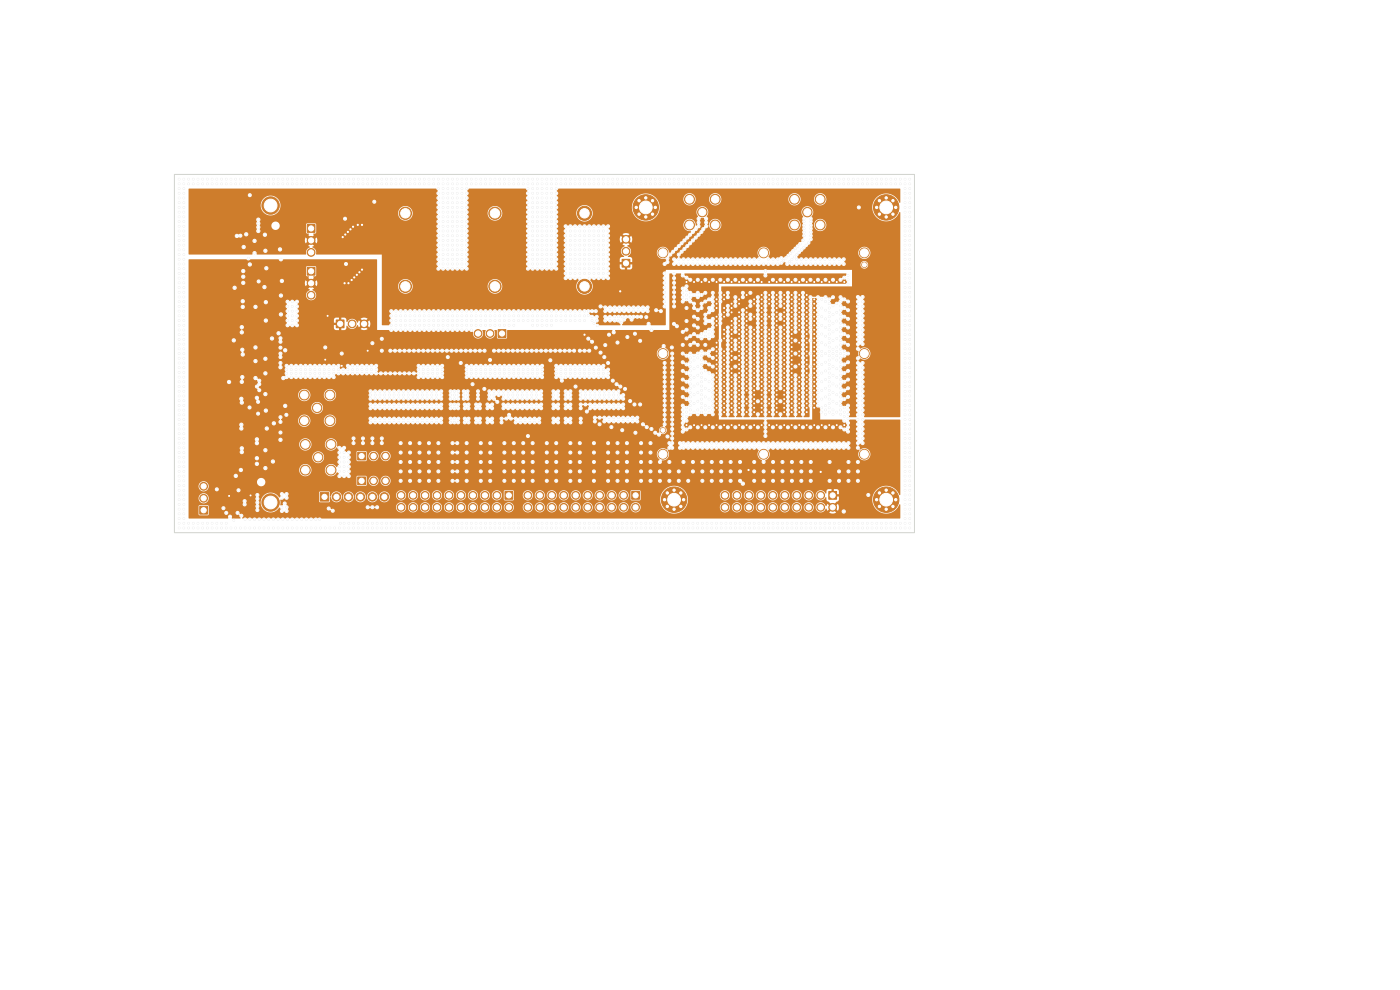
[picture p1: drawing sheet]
<svg xmlns="http://www.w3.org/2000/svg" width="297mm" height="210mm" viewBox="0 0 297 210" stroke-linecap="round" stroke-linejoin="round" font-family="sans-serif">
<g fill="#ce7d2c" stroke="#ce7d2c" stroke-width=".21">
<path d="M134 104.3h1.7v1.6h-1.7z"/>
<path d="M42.4 107.4h1.6v1.7h-1.6z"/>
<path d="M107.1 104.3h1.7v1.6h-1.7z"/>
<path d="M175.8 104.3h1.7v1.6h-1.7z"/>
<path d="M75.9 101.2h1.6v1.6h-1.6z"/>
<path d="M71.3 67.9h1.7v1.6h-1.7z"/>
<path d="M65.2 56.7h1.6v1.7h-1.6z"/>
<path d="M105.7 69.9h1.6v1.7h-1.6z"/>
<path d="M65.2 47.6h1.6v1.7h-1.6z"/>
<path d="M75.9 95.9h1.6v1.7h-1.6z"/>
<path d="M67.9 104.5h1.8v1.8h-1.8z"/>
<path d="M132 55h1.6v1.7h-1.6z"/>
<circle cx="140.6" cy="53.6" r="1.04"/>
<circle cx="140.6" cy="75" r="1.04"/>
<circle cx="140.6" cy="91.3" r=".56"/>
<circle cx="140.6" cy="96.4" r="1.04"/>
<circle cx="162" cy="53.6" r="1.04"/>
<circle cx="162" cy="96.4" r="1.04"/>
<circle cx="183.4" cy="53.6" r="1.04"/>
<circle cx="183.4" cy="56.2" r=".56"/>
<circle cx="183.4" cy="75" r="1.04"/>
<circle cx="183.4" cy="96.4" r="1.04"/>
<circle cx="134.8" cy="107.6" r=".82"/>
<circle cx="132.3" cy="105.1" r=".82"/>
<circle cx="132.3" cy="107.6" r=".82"/>
<circle cx="129.8" cy="105.1" r=".82"/>
<circle cx="129.8" cy="107.6" r=".82"/>
<circle cx="127.2" cy="105.1" r=".82"/>
<circle cx="127.2" cy="107.6" r=".82"/>
<circle cx="124.7" cy="105.1" r=".82"/>
<circle cx="124.7" cy="107.6" r=".82"/>
<circle cx="122.1" cy="105.1" r=".82"/>
<circle cx="122.1" cy="107.6" r=".82"/>
<circle cx="119.6" cy="105.1" r=".82"/>
<circle cx="119.6" cy="107.6" r=".82"/>
<circle cx="117.1" cy="105.1" r=".82"/>
<circle cx="117.1" cy="107.6" r=".82"/>
<circle cx="114.5" cy="105.1" r=".82"/>
<circle cx="114.5" cy="107.6" r=".82"/>
<circle cx="112" cy="105.1" r=".82"/>
<circle cx="112" cy="107.6" r=".82"/>
<circle cx="105" cy="60.7" r="1.3"/>
<circle cx="105" cy="45.2" r="1.3"/>
<circle cx="67.5" cy="97" r="1"/>
<circle cx="64.8" cy="94.3" r="1.05"/>
<circle cx="64.8" cy="99.7" r="1.05"/>
<circle cx="70.2" cy="94.3" r="1.05"/>
<circle cx="70.2" cy="99.7" r="1.05"/>
<circle cx="43.2" cy="105.7" r=".82"/>
<circle cx="43.2" cy="103.2" r=".82"/>
<circle cx="171.3" cy="45" r="1"/>
<circle cx="168.6" cy="42.3" r="1.05"/>
<circle cx="168.6" cy="47.7" r="1.05"/>
<circle cx="174" cy="42.3" r="1.05"/>
<circle cx="174" cy="47.7" r="1.05"/>
<circle cx="107.9" cy="107.6" r=".82"/>
<circle cx="105.4" cy="105.1" r=".82"/>
<circle cx="105.4" cy="107.6" r=".82"/>
<circle cx="102.9" cy="105.1" r=".82"/>
<circle cx="102.9" cy="107.6" r=".82"/>
<circle cx="100.3" cy="105.1" r=".82"/>
<circle cx="100.3" cy="107.6" r=".82"/>
<circle cx="97.8" cy="105.1" r=".82"/>
<circle cx="97.8" cy="107.6" r=".82"/>
<circle cx="95.2" cy="105.1" r=".82"/>
<circle cx="95.2" cy="107.6" r=".82"/>
<circle cx="92.7" cy="105.1" r=".82"/>
<circle cx="92.7" cy="107.6" r=".82"/>
<circle cx="90.2" cy="105.1" r=".82"/>
<circle cx="90.2" cy="107.6" r=".82"/>
<circle cx="87.6" cy="105.1" r=".82"/>
<circle cx="87.6" cy="107.6" r=".82"/>
<circle cx="85.1" cy="105.1" r=".82"/>
<circle cx="85.1" cy="107.6" r=".82"/>
<circle cx="176.6" cy="107.6" r=".82"/>
<circle cx="174.1" cy="105.1" r=".82"/>
<circle cx="174.1" cy="107.6" r=".82"/>
<circle cx="171.6" cy="105.1" r=".82"/>
<circle cx="171.6" cy="107.6" r=".82"/>
<circle cx="169" cy="105.1" r=".82"/>
<circle cx="169" cy="107.6" r=".82"/>
<circle cx="166.5" cy="105.1" r=".82"/>
<circle cx="166.5" cy="107.6" r=".82"/>
<circle cx="163.9" cy="105.1" r=".82"/>
<circle cx="163.9" cy="107.6" r=".82"/>
<circle cx="161.4" cy="105.1" r=".82"/>
<circle cx="161.4" cy="107.6" r=".82"/>
<circle cx="158.9" cy="105.1" r=".82"/>
<circle cx="158.9" cy="107.6" r=".82"/>
<circle cx="156.3" cy="105.1" r=".82"/>
<circle cx="156.3" cy="107.6" r=".82"/>
<circle cx="153.8" cy="105.1" r=".82"/>
<circle cx="153.8" cy="107.6" r=".82"/>
<circle cx="79.2" cy="102" r=".82"/>
<circle cx="81.8" cy="102" r=".82"/>
<circle cx="141" cy="106" r=".4"/>
<circle cx="141.6" cy="104.6" r=".4"/>
<circle cx="141.6" cy="107.4" r=".4"/>
<circle cx="143" cy="104" r=".4"/>
<circle cx="143" cy="106" r="2.7"/>
<circle cx="143" cy="108" r=".4"/>
<circle cx="144.4" cy="104.6" r=".4"/>
<circle cx="144.4" cy="107.4" r=".4"/>
<circle cx="145" cy="106" r=".4"/>
<circle cx="135" cy="44" r=".4"/>
<circle cx="135.6" cy="42.6" r=".4"/>
<circle cx="135.6" cy="45.4" r=".4"/>
<circle cx="137" cy="42" r=".4"/>
<circle cx="137" cy="44" r="2.7"/>
<circle cx="137" cy="46" r=".4"/>
<circle cx="138.4" cy="42.6" r=".4"/>
<circle cx="138.4" cy="45.4" r=".4"/>
<circle cx="139" cy="44" r=".4"/>
<circle cx="186" cy="44" r=".4"/>
<circle cx="186.6" cy="42.6" r=".4"/>
<circle cx="186.6" cy="45.4" r=".4"/>
<circle cx="188" cy="42" r=".4"/>
<circle cx="188" cy="44" r="2.7"/>
<circle cx="188" cy="46" r=".4"/>
<circle cx="189.4" cy="42.6" r=".4"/>
<circle cx="189.4" cy="45.4" r=".4"/>
<circle cx="190" cy="44" r=".4"/>
<circle cx="67.3" cy="86.5" r="1"/>
<circle cx="64.6" cy="83.8" r="1.05"/>
<circle cx="64.6" cy="89.2" r="1.05"/>
<circle cx="70" cy="83.8" r="1.05"/>
<circle cx="70" cy="89.2" r="1.05"/>
<circle cx="124" cy="60.7" r="1.5"/>
<circle cx="124" cy="45.2" r="1.5"/>
<circle cx="74.7" cy="68.7" r=".83"/>
<circle cx="77.2" cy="68.7" r=".83"/>
<circle cx="186" cy="106" r=".4"/>
<circle cx="186.6" cy="104.6" r=".4"/>
<circle cx="186.6" cy="107.4" r=".4"/>
<circle cx="188" cy="104" r=".4"/>
<circle cx="188" cy="106" r="2.7"/>
<circle cx="188" cy="108" r=".4"/>
<circle cx="189.4" cy="104.6" r=".4"/>
<circle cx="189.4" cy="107.4" r=".4"/>
<circle cx="190" cy="106" r=".4"/>
<circle cx="66" cy="60.1" r=".83"/>
<circle cx="66" cy="62.6" r=".83"/>
<circle cx="104" cy="70.7" r=".82"/>
<circle cx="101.4" cy="70.7" r=".82"/>
<circle cx="66" cy="51" r=".83"/>
<circle cx="66" cy="53.5" r=".83"/>
<circle cx="79.3" cy="96.7" r=".82"/>
<circle cx="81.8" cy="96.7" r=".82"/>
<circle cx="71.4" cy="105.4" r=".9"/>
<circle cx="73.9" cy="105.4" r=".9"/>
<circle cx="76.5" cy="105.4" r=".9"/>
<circle cx="79" cy="105.4" r=".9"/>
<circle cx="81.5" cy="105.4" r=".9"/>
<circle cx="86" cy="60.7" r="1.3"/>
<circle cx="86" cy="45.2" r="1.3"/>
<circle cx="132.8" cy="53.3" r=".82"/>
<circle cx="132.8" cy="50.8" r=".82"/>
<circle cx="149" cy="45" r="1"/>
<circle cx="146.3" cy="42.3" r="1.05"/>
<circle cx="146.3" cy="47.7" r="1.05"/>
<circle cx="151.7" cy="42.3" r="1.05"/>
<circle cx="151.7" cy="47.7" r="1.05"/>
<circle cx="57.4" cy="43.6" r="1.85"/>
<circle cx="57.4" cy="106.6" r="1.85"/>
</g>
<g fill="#ececec" stroke="#ececec" stroke-width=".21">
<circle cx="161.6" cy="69" r=".17"/>
<circle cx="169.5" cy="64.4" r=".17"/>
<circle cx="168" cy="84.7" r=".17"/>
<circle cx="168" cy="66.3" r=".17"/>
<circle cx="155.2" cy="65.3" r=".17"/>
<circle cx="158.4" cy="67.2" r=".17"/>
<circle cx="168" cy="62.6" r=".17"/>
<circle cx="171.1" cy="82.8" r=".17"/>
<circle cx="169.5" cy="83.7" r=".17"/>
<circle cx="158.4" cy="69" r=".17"/>
<circle cx="158.4" cy="85.6" r=".17"/>
<circle cx="164.8" cy="85.6" r=".17"/>
<circle cx="171.1" cy="80.1" r=".17"/>
<circle cx="168" cy="79.1" r=".17"/>
<circle cx="131.6" cy="61.8" r=".2"/>
<circle cx="168" cy="73.6" r=".17"/>
<circle cx="158.4" cy="76.4" r=".17"/>
<circle cx="158.4" cy="73.6" r=".17"/>
<circle cx="75.9" cy="47.7" r=".2"/>
<circle cx="160" cy="83.7" r=".17"/>
<circle cx="169.5" cy="85.6" r=".17"/>
<circle cx="171.1" cy="78.2" r=".17"/>
<circle cx="153.6" cy="81" r=".17"/>
<circle cx="160" cy="81" r=".17"/>
<circle cx="163.2" cy="64.4" r=".17"/>
<circle cx="160" cy="70.9" r=".17"/>
<circle cx="169.5" cy="75.5" r=".17"/>
<circle cx="158.4" cy="70.9" r=".17"/>
<circle cx="73.2" cy="49.8" r=".2"/>
<circle cx="156.8" cy="79.1" r=".17"/>
<circle cx="74.9" cy="48.1" r=".2"/>
<circle cx="168" cy="80.1" r=".17"/>
<circle cx="168" cy="78.2" r=".17"/>
<circle cx="161.6" cy="85.6" r=".17"/>
<circle cx="164.8" cy="73.6" r=".17"/>
<circle cx="156.8" cy="84.7" r=".17"/>
<circle cx="169.5" cy="69.9" r=".17"/>
<circle cx="153.6" cy="83.7" r=".17"/>
<circle cx="168" cy="75.5" r=".17"/>
<circle cx="156.8" cy="81" r=".17"/>
<circle cx="160" cy="81.9" r=".17"/>
<circle cx="163.2" cy="77.3" r=".17"/>
<circle cx="169.5" cy="87.4" r=".17"/>
<circle cx="166.4" cy="65.3" r=".17"/>
<circle cx="166.4" cy="85.6" r=".17"/>
<circle cx="166.4" cy="83.7" r=".17"/>
<circle cx="164.8" cy="78.2" r=".17"/>
<circle cx="158.4" cy="80.1" r=".17"/>
<circle cx="164.8" cy="65.3" r=".17"/>
<circle cx="153.6" cy="78.2" r=".17"/>
<circle cx="169.5" cy="65.3" r=".17"/>
<circle cx="163.2" cy="78.2" r=".17"/>
<circle cx="153.6" cy="69.9" r=".17"/>
<circle cx="166.4" cy="63.5" r=".17"/>
<circle cx="155.2" cy="69" r=".17"/>
<circle cx="161.6" cy="81" r=".17"/>
<circle cx="166.4" cy="74.5" r=".17"/>
<circle cx="168" cy="69" r=".17"/>
<circle cx="156.8" cy="86.5" r=".17"/>
<circle cx="163.2" cy="74.5" r=".17"/>
<circle cx="161.6" cy="75.5" r=".17"/>
<circle cx="168" cy="71.8" r=".17"/>
<circle cx="156.8" cy="81.9" r=".17"/>
<circle cx="164.8" cy="80.1" r=".17"/>
<circle cx="158.4" cy="78.2" r=".17"/>
<circle cx="164.8" cy="72.7" r=".17"/>
<circle cx="155.2" cy="81.9" r=".17"/>
<circle cx="171.1" cy="87.4" r=".17"/>
<circle cx="164.8" cy="68.1" r=".17"/>
<circle cx="164.8" cy="64.4" r=".17"/>
<circle cx="158.4" cy="65.3" r=".17"/>
<circle cx="160" cy="77.3" r=".17"/>
<circle cx="164.8" cy="62.6" r=".17"/>
<circle cx="73.8" cy="49.2" r=".2"/>
<circle cx="169.5" cy="68.1" r=".17"/>
<circle cx="166.4" cy="81.9" r=".17"/>
<circle cx="164.8" cy="87.4" r=".17"/>
<circle cx="156.8" cy="73.6" r=".17"/>
<circle cx="166.4" cy="64.4" r=".17"/>
<circle cx="160" cy="79.1" r=".17"/>
<circle cx="161.6" cy="79.1" r=".17"/>
<circle cx="155.2" cy="72.7" r=".17"/>
<circle cx="160" cy="75.5" r=".17"/>
<circle cx="153.6" cy="66.3" r=".17"/>
<circle cx="153.6" cy="85.6" r=".17"/>
<circle cx="161.6" cy="77.3" r=".17"/>
<circle cx="158.4" cy="68.1" r=".17"/>
<circle cx="163.2" cy="62.6" r=".17"/>
<circle cx="155.2" cy="66.3" r=".17"/>
<circle cx="161.6" cy="63.5" r=".17"/>
<circle cx="164.8" cy="66.3" r=".17"/>
<circle cx="168" cy="81" r=".17"/>
<circle cx="155.2" cy="75.5" r=".17"/>
<circle cx="156.8" cy="74.5" r=".17"/>
<circle cx="155.2" cy="81" r=".17"/>
<circle cx="160" cy="73.6" r=".17"/>
<circle cx="171.1" cy="81" r=".17"/>
<circle cx="155.2" cy="86.5" r=".17"/>
<circle cx="153.6" cy="75.5" r=".17"/>
<circle cx="171.1" cy="83.7" r=".17"/>
<circle cx="169.5" cy="66.3" r=".17"/>
<circle cx="171.1" cy="62.6" r=".17"/>
<circle cx="166.4" cy="86.5" r=".17"/>
<circle cx="164.8" cy="69.9" r=".17"/>
<circle cx="166.4" cy="79.1" r=".17"/>
<circle cx="169.5" cy="72.7" r=".17"/>
<circle cx="171.1" cy="70.9" r=".17"/>
<circle cx="161.6" cy="64.4" r=".17"/>
<circle cx="171.1" cy="76.4" r=".17"/>
<circle cx="156.8" cy="85.6" r=".17"/>
<circle cx="163.2" cy="81" r=".17"/>
<circle cx="168" cy="63.5" r=".17"/>
<circle cx="156.8" cy="69" r=".17"/>
<circle cx="160" cy="69.9" r=".17"/>
<circle cx="156.8" cy="78.2" r=".17"/>
<circle cx="171.1" cy="84.7" r=".17"/>
<circle cx="171.1" cy="73.6" r=".17"/>
<circle cx="171.1" cy="68.1" r=".17"/>
<circle cx="158.4" cy="79.1" r=".17"/>
<circle cx="168" cy="65.3" r=".17"/>
<circle cx="168" cy="69.9" r=".17"/>
<circle cx="164.8" cy="74.5" r=".17"/>
<circle cx="171.1" cy="69" r=".17"/>
<circle cx="166.4" cy="67.2" r=".17"/>
<circle cx="74.3" cy="48.7" r=".2"/>
<circle cx="166.4" cy="66.3" r=".17"/>
<circle cx="156.8" cy="69.9" r=".17"/>
<circle cx="161.6" cy="84.7" r=".17"/>
<circle cx="156.8" cy="80.1" r=".17"/>
<circle cx="164.8" cy="69" r=".17"/>
<circle cx="163.2" cy="75.5" r=".17"/>
<circle cx="168" cy="72.7" r=".17"/>
<circle cx="155.2" cy="84.7" r=".17"/>
<circle cx="168" cy="85.6" r=".17"/>
<circle cx="158.4" cy="77.3" r=".17"/>
<circle cx="166.4" cy="84.7" r=".17"/>
<circle cx="169.5" cy="67.2" r=".17"/>
<circle cx="169.5" cy="84.7" r=".17"/>
<circle cx="164.8" cy="76.4" r=".17"/>
<circle cx="160" cy="72.7" r=".17"/>
<circle cx="161.6" cy="76.4" r=".17"/>
<circle cx="153.6" cy="84.7" r=".17"/>
<circle cx="153.6" cy="71.8" r=".17"/>
<circle cx="168" cy="76.4" r=".17"/>
<circle cx="168" cy="74.5" r=".17"/>
<circle cx="164.8" cy="82.8" r=".17"/>
<circle cx="166.4" cy="87.4" r=".17"/>
<circle cx="155.2" cy="87.4" r=".17"/>
<circle cx="163.2" cy="85.6" r=".17"/>
<circle cx="161.6" cy="81.9" r=".17"/>
<circle cx="158.4" cy="81" r=".17"/>
<circle cx="166.4" cy="71.8" r=".17"/>
<circle cx="160" cy="78.2" r=".17"/>
<circle cx="171.1" cy="66.3" r=".17"/>
<circle cx="171.1" cy="81.9" r=".17"/>
<circle cx="166.4" cy="78.2" r=".17"/>
<circle cx="161.6" cy="83.7" r=".17"/>
<circle cx="168" cy="82.8" r=".17"/>
<circle cx="153.6" cy="70.9" r=".17"/>
<circle cx="161.6" cy="73.6" r=".17"/>
<circle cx="153.6" cy="77.3" r=".17"/>
<circle cx="166.4" cy="70.9" r=".17"/>
<circle cx="171.1" cy="72.7" r=".17"/>
<circle cx="160" cy="63.5" r=".17"/>
<circle cx="163.2" cy="82.8" r=".17"/>
<circle cx="163.2" cy="72.7" r=".17"/>
<circle cx="168" cy="64.4" r=".17"/>
<circle cx="160" cy="71.8" r=".17"/>
<circle cx="156.8" cy="66.3" r=".17"/>
<circle cx="156.8" cy="77.3" r=".17"/>
<circle cx="160" cy="74.5" r=".17"/>
<circle cx="158.4" cy="69.9" r=".17"/>
<circle cx="164.8" cy="67.2" r=".17"/>
<circle cx="155.2" cy="83.7" r=".17"/>
<circle cx="163.2" cy="80.1" r=".17"/>
<circle cx="161.6" cy="80.1" r=".17"/>
<circle cx="153.6" cy="86.5" r=".17"/>
<circle cx="161.6" cy="70.9" r=".17"/>
<circle cx="153.6" cy="76.4" r=".17"/>
<circle cx="155.2" cy="69.9" r=".17"/>
<circle cx="160" cy="84.7" r=".17"/>
<circle cx="155.2" cy="64.4" r=".17"/>
<circle cx="168" cy="87.4" r=".17"/>
<circle cx="153.6" cy="79.1" r=".17"/>
<circle cx="168" cy="68.1" r=".17"/>
<circle cx="153.6" cy="80.1" r=".17"/>
<circle cx="161.6" cy="74.5" r=".17"/>
<circle cx="171.1" cy="63.5" r=".17"/>
<circle cx="169.5" cy="63.5" r=".17"/>
<circle cx="153.6" cy="65.3" r=".17"/>
<circle cx="155.2" cy="80.1" r=".17"/>
<circle cx="161.6" cy="69.9" r=".17"/>
<circle cx="153.6" cy="74.5" r=".17"/>
<circle cx="166.4" cy="77.3" r=".17"/>
<circle cx="164.8" cy="77.3" r=".17"/>
<circle cx="171.1" cy="86.5" r=".17"/>
<circle cx="168" cy="83.7" r=".17"/>
<circle cx="171.1" cy="79.1" r=".17"/>
<circle cx="163.2" cy="70.9" r=".17"/>
<circle cx="153.6" cy="82.8" r=".17"/>
<circle cx="163.2" cy="81.9" r=".17"/>
<circle cx="158.4" cy="84.7" r=".17"/>
<circle cx="166.4" cy="81" r=".17"/>
<circle cx="160" cy="76.4" r=".17"/>
<circle cx="163.2" cy="79.1" r=".17"/>
<circle cx="156.8" cy="75.5" r=".17"/>
<circle cx="158.4" cy="71.8" r=".17"/>
<circle cx="158.4" cy="81.9" r=".17"/>
<circle cx="155.2" cy="76.4" r=".17"/>
<circle cx="166.4" cy="75.5" r=".17"/>
<circle cx="158.4" cy="82.8" r=".17"/>
<circle cx="156.8" cy="76.4" r=".17"/>
<circle cx="168" cy="70.9" r=".17"/>
<circle cx="169.5" cy="80.1" r=".17"/>
<circle cx="164.8" cy="81" r=".17"/>
<circle cx="156.8" cy="63.5" r=".17"/>
<circle cx="155.2" cy="71.8" r=".17"/>
<circle cx="153.6" cy="87.4" r=".17"/>
<circle cx="163.2" cy="69.9" r=".17"/>
<circle cx="169.5" cy="77.3" r=".17"/>
<circle cx="166.4" cy="72.7" r=".17"/>
<circle cx="164.8" cy="79.1" r=".17"/>
<circle cx="163.2" cy="87.4" r=".17"/>
<circle cx="171.1" cy="71.8" r=".17"/>
<circle cx="72.7" cy="50.3" r=".2"/>
<circle cx="164.8" cy="86.5" r=".17"/>
<circle cx="160" cy="64.4" r=".17"/>
<circle cx="156.8" cy="70.9" r=".17"/>
<circle cx="158.4" cy="74.5" r=".17"/>
<circle cx="169.5" cy="81" r=".17"/>
<circle cx="164.8" cy="70.9" r=".17"/>
<circle cx="161.6" cy="78.2" r=".17"/>
<circle cx="160" cy="67.2" r=".17"/>
<circle cx="163.2" cy="71.8" r=".17"/>
<circle cx="156.8" cy="83.7" r=".17"/>
<circle cx="168" cy="77.3" r=".17"/>
<circle cx="156.8" cy="87.4" r=".17"/>
<circle cx="164.8" cy="75.5" r=".17"/>
<circle cx="171.1" cy="67.2" r=".17"/>
<circle cx="155.2" cy="74.5" r=".17"/>
<circle cx="156.8" cy="71.8" r=".17"/>
<circle cx="156.8" cy="82.8" r=".17"/>
<circle cx="160" cy="82.8" r=".17"/>
<circle cx="160" cy="80.1" r=".17"/>
<circle cx="155.2" cy="79.1" r=".17"/>
<circle cx="166.4" cy="69" r=".17"/>
<circle cx="156.8" cy="64.4" r=".17"/>
<circle cx="164.8" cy="81.9" r=".17"/>
<circle cx="155.2" cy="68.1" r=".17"/>
<circle cx="160" cy="86.5" r=".17"/>
<circle cx="164.8" cy="84.7" r=".17"/>
<circle cx="171.1" cy="85.6" r=".17"/>
<circle cx="169.5" cy="69" r=".17"/>
<circle cx="171.1" cy="65.3" r=".17"/>
<circle cx="153.6" cy="81.9" r=".17"/>
<circle cx="161.6" cy="62.6" r=".17"/>
<circle cx="166.4" cy="82.8" r=".17"/>
<circle cx="155.2" cy="82.8" r=".17"/>
<circle cx="169.5" cy="81.9" r=".17"/>
<circle cx="161.6" cy="66.3" r=".17"/>
<circle cx="155.2" cy="85.6" r=".17"/>
<circle cx="163.2" cy="63.5" r=".17"/>
<circle cx="156.8" cy="68.1" r=".17"/>
<circle cx="155.2" cy="73.6" r=".17"/>
<circle cx="155.2" cy="70.9" r=".17"/>
<circle cx="161.6" cy="87.4" r=".17"/>
<circle cx="161.6" cy="72.7" r=".17"/>
<circle cx="164.8" cy="63.5" r=".17"/>
<circle cx="169.5" cy="82.8" r=".17"/>
<circle cx="166.4" cy="73.6" r=".17"/>
<circle cx="168" cy="81.9" r=".17"/>
<circle cx="161.6" cy="82.8" r=".17"/>
<circle cx="160" cy="85.6" r=".17"/>
<circle cx="171.1" cy="74.5" r=".17"/>
<circle cx="76.8" cy="47.7" r=".2"/>
<circle cx="158.4" cy="62.6" r=".17"/>
<circle cx="161.6" cy="68.1" r=".17"/>
<circle cx="163.2" cy="76.4" r=".17"/>
<circle cx="161.6" cy="65.3" r=".17"/>
<circle cx="155.2" cy="78.2" r=".17"/>
<circle cx="168" cy="67.2" r=".17"/>
<circle cx="168" cy="86.5" r=".17"/>
<circle cx="171.1" cy="75.5" r=".17"/>
<circle cx="160" cy="87.4" r=".17"/>
<circle cx="169.5" cy="62.6" r=".17"/>
<circle cx="171.1" cy="69.9" r=".17"/>
<circle cx="166.4" cy="68.1" r=".17"/>
<circle cx="164.8" cy="71.8" r=".17"/>
<circle cx="163.2" cy="84.7" r=".17"/>
<circle cx="156.8" cy="67.2" r=".17"/>
<circle cx="171.1" cy="77.3" r=".17"/>
<circle cx="158.4" cy="66.3" r=".17"/>
<circle cx="153.6" cy="62.6" r=".17"/>
<circle cx="164.8" cy="83.7" r=".17"/>
<circle cx="163.2" cy="73.6" r=".17"/>
<circle cx="166.4" cy="62.6" r=".17"/>
<circle cx="169.5" cy="74.5" r=".17"/>
<circle cx="161.6" cy="67.2" r=".17"/>
<circle cx="169.5" cy="86.5" r=".17"/>
<circle cx="153.6" cy="67.2" r=".17"/>
<circle cx="158.4" cy="87.4" r=".17"/>
<circle cx="166.4" cy="69.9" r=".17"/>
<circle cx="161.6" cy="86.5" r=".17"/>
<circle cx="158.4" cy="72.7" r=".17"/>
<circle cx="156.8" cy="72.7" r=".17"/>
<circle cx="163.2" cy="67.2" r=".17"/>
<circle cx="158.4" cy="75.5" r=".17"/>
<circle cx="166.4" cy="80.1" r=".17"/>
<circle cx="171.1" cy="64.4" r=".17"/>
<circle cx="161.6" cy="71.8" r=".17"/>
<circle cx="166.4" cy="76.4" r=".17"/>
<circle cx="153.6" cy="63.5" r=".17"/>
<circle cx="62.8" cy="80" r=".17"/>
<circle cx="151.2" cy="59.4" r=".17"/>
<circle cx="162" cy="94" r=".17"/>
<circle cx="159.2" cy="70.4" r=".17"/>
<circle cx="91" cy="112" r=".17"/>
<circle cx="38" cy="96" r=".17"/>
<circle cx="117" cy="46" r=".18"/>
<circle cx="164" cy="38" r=".17"/>
<circle cx="143" cy="58" r=".18"/>
<circle cx="104" cy="77.6" r=".17"/>
<circle cx="137" cy="39" r=".17"/>
<circle cx="89" cy="66" r=".17"/>
<circle cx="193" cy="63" r=".17"/>
<circle cx="141" cy="77" r=".17"/>
<circle cx="63.8" cy="80" r=".17"/>
<circle cx="88" cy="38" r=".17"/>
<circle cx="160.8" cy="67.6" r=".17"/>
<circle cx="109" cy="78.4" r=".18"/>
<circle cx="38" cy="69" r=".17"/>
<circle cx="144.8" cy="87.9" r=".17"/>
<circle cx="193" cy="71" r=".17"/>
<circle cx="182" cy="102" r=".18"/>
<circle cx="157.6" cy="80.5" r=".17"/>
<circle cx="179.1" cy="81" r=".17"/>
<circle cx="156" cy="63" r=".17"/>
<circle cx="173.5" cy="65.8" r=".17"/>
<circle cx="105" cy="112" r=".17"/>
<circle cx="128" cy="49" r=".18"/>
<circle cx="163" cy="95" r=".17"/>
<circle cx="125" cy="112" r=".17"/>
<circle cx="181" cy="38" r=".18"/>
<circle cx="130.2" cy="88.6" r=".18"/>
<circle cx="119" cy="77.6" r=".17"/>
<circle cx="170.3" cy="73.2" r=".17"/>
<circle cx="192" cy="88" r=".17"/>
<circle cx="177" cy="95" r=".18"/>
<circle cx="159.2" cy="90.6" r=".17"/>
<circle cx="168.7" cy="63" r=".17"/>
<circle cx="159" cy="111" r=".17"/>
<circle cx="134.4" cy="66" r=".17"/>
<circle cx="174.3" cy="63.5" r=".17"/>
<circle cx="153" cy="100" r=".17"/>
<circle cx="131.2" cy="85.8" r=".18"/>
<circle cx="146.4" cy="78.7" r=".17"/>
<circle cx="93.6" cy="83" r=".17"/>
<circle cx="99" cy="49" r=".18"/>
<circle cx="163" cy="112" r=".17"/>
<circle cx="148.2" cy="49.8" r=".17"/>
<circle cx="182" cy="91" r=".18"/>
<circle cx="146.4" cy="59.4" r=".17"/>
<circle cx="99" cy="41" r=".17"/>
<circle cx="129.4" cy="66" r=".17"/>
<circle cx="96" cy="67" r=".17"/>
<circle cx="125" cy="52" r=".18"/>
<circle cx="59.5" cy="77.9" r=".2"/>
<circle cx="157.6" cy="78.7" r=".17"/>
<circle cx="167.2" cy="87" r=".17"/>
<circle cx="145.6" cy="60.7" r=".17"/>
<circle cx="124" cy="79.2" r=".17"/>
<circle cx="192" cy="93" r=".17"/>
<circle cx="56.2" cy="49.8" r=".2"/>
<circle cx="171.9" cy="90.6" r=".17"/>
<circle cx="110" cy="112" r=".17"/>
<circle cx="177.5" cy="80.1" r=".17"/>
<circle cx="178.3" cy="79.6" r=".17"/>
<circle cx="159" cy="55" r=".18"/>
<circle cx="94" cy="43" r=".18"/>
<circle cx="122" cy="112" r=".17"/>
<circle cx="98.4" cy="83" r=".17"/>
<circle cx="145" cy="111" r=".17"/>
<circle cx="142" cy="94" r=".17"/>
<circle cx="162.4" cy="89.7" r=".17"/>
<circle cx="164" cy="76.8" r=".17"/>
<circle cx="116" cy="38" r=".17"/>
<circle cx="38" cy="99" r=".17"/>
<circle cx="176.7" cy="81.4" r=".17"/>
<circle cx="123" cy="57" r=".18"/>
<circle cx="96" cy="40" r=".17"/>
<circle cx="169.3" cy="52.3" r=".17"/>
<circle cx="103" cy="39" r=".17"/>
<circle cx="38" cy="65" r=".17"/>
<circle cx="97" cy="41" r=".17"/>
<circle cx="142" cy="111" r=".17"/>
<circle cx="183" cy="79" r=".18"/>
<circle cx="88" cy="70" r=".17"/>
<circle cx="38" cy="91" r=".17"/>
<circle cx="193" cy="95" r=".17"/>
<circle cx="121" cy="58" r=".18"/>
<circle cx="152" cy="56" r=".18"/>
<circle cx="144.8" cy="76.8" r=".17"/>
<circle cx="105" cy="79.2" r=".17"/>
<circle cx="64.8" cy="80" r=".17"/>
<circle cx="87" cy="38" r=".17"/>
<circle cx="108.4" cy="88.8" r=".17"/>
<circle cx="162.4" cy="87" r=".17"/>
<circle cx="170.3" cy="77.8" r=".17"/>
<circle cx="117" cy="111" r=".17"/>
<circle cx="113" cy="98" r=".17"/>
<circle cx="120" cy="51" r=".18"/>
<circle cx="154.4" cy="80.5" r=".17"/>
<circle cx="103" cy="69" r=".17"/>
<circle cx="98" cy="53" r=".18"/>
<circle cx="112.8" cy="74.4" r=".17"/>
<circle cx="115" cy="43" r=".18"/>
<circle cx="73" cy="99" r=".17"/>
<circle cx="166" cy="100" r=".17"/>
<circle cx="61" cy="65" r=".17"/>
<circle cx="99" cy="51" r=".18"/>
<circle cx="56.3" cy="99.3" r=".2"/>
<circle cx="167.2" cy="63" r=".17"/>
<circle cx="38" cy="106" r=".17"/>
<circle cx="175.1" cy="69.5" r=".17"/>
<circle cx="149.6" cy="86" r=".17"/>
<circle cx="179.9" cy="82.4" r=".17"/>
<circle cx="175.1" cy="64" r=".17"/>
<circle cx="145.6" cy="77.3" r=".17"/>
<circle cx="109.4" cy="89.6" r=".17"/>
<circle cx="166" cy="39" r=".17"/>
<circle cx="73.4" cy="56" r=".18"/>
<circle cx="163" cy="55" r=".18"/>
<circle cx="192" cy="59" r=".17"/>
<circle cx="160.8" cy="90.6" r=".17"/>
<circle cx="156" cy="94" r=".17"/>
<circle cx="148.8" cy="84.7" r=".17"/>
<circle cx="89.6" cy="85.8" r=".17"/>
<circle cx="123" cy="67" r=".17"/>
<circle cx="172" cy="98" r=".18"/>
<circle cx="156" cy="74.1" r=".17"/>
<circle cx="173.5" cy="90.6" r=".17"/>
<circle cx="145.6" cy="88.3" r=".17"/>
<circle cx="170" cy="102" r=".18"/>
<circle cx="111" cy="67" r=".17"/>
<circle cx="77" cy="93" r=".17"/>
<circle cx="104.4" cy="86.6" r=".17"/>
<circle cx="78" cy="112" r=".17"/>
<circle cx="136" cy="94" r=".17"/>
<circle cx="155" cy="94" r=".17"/>
<circle cx="167.2" cy="77.8" r=".17"/>
<circle cx="192" cy="50" r=".17"/>
<circle cx="183" cy="71" r=".18"/>
<circle cx="136" cy="100" r=".17"/>
<circle cx="148" cy="111" r=".17"/>
<circle cx="74" cy="97" r=".17"/>
<circle cx="54.6" cy="106.6" r=".17"/>
<circle cx="90.6" cy="85.8" r=".17"/>
<circle cx="104" cy="68" r=".17"/>
<circle cx="164" cy="83.3" r=".17"/>
<circle cx="193" cy="73" r=".17"/>
<circle cx="182.2" cy="44" r=".18"/>
<circle cx="180" cy="94" r=".18"/>
<circle cx="158" cy="111" r=".17"/>
<circle cx="151.2" cy="87" r=".17"/>
<circle cx="80.6" cy="84.6" r=".17"/>
<circle cx="171.9" cy="85.1" r=".17"/>
<circle cx="152.8" cy="64" r=".17"/>
<circle cx="101.8" cy="86.6" r=".18"/>
<circle cx="181" cy="111" r=".18"/>
<circle cx="129" cy="100" r=".17"/>
<circle cx="47" cy="111" r=".18"/>
<circle cx="145" cy="112" r=".17"/>
<circle cx="112" cy="45" r=".18"/>
<circle cx="180" cy="111" r=".18"/>
<circle cx="89" cy="70" r=".17"/>
<circle cx="101" cy="68" r=".17"/>
<circle cx="189" cy="38" r=".17"/>
<circle cx="193" cy="53" r=".17"/>
<circle cx="146" cy="55" r=".18"/>
<circle cx="105.8" cy="83.8" r=".18"/>
<circle cx="161" cy="95" r=".17"/>
<circle cx="141" cy="79" r=".17"/>
<circle cx="113" cy="78.4" r=".18"/>
<circle cx="104" cy="78.4" r=".18"/>
<circle cx="144" cy="100" r=".17"/>
<circle cx="150" cy="95" r=".17"/>
<circle cx="191" cy="111" r=".17"/>
<circle cx="176" cy="95" r=".18"/>
<circle cx="69.8" cy="80" r=".17"/>
<circle cx="151.2" cy="65.8" r=".17"/>
<circle cx="170.3" cy="65.8" r=".17"/>
<circle cx="175.1" cy="87.9" r=".17"/>
<circle cx="96" cy="51" r=".18"/>
<circle cx="193" cy="42" r=".17"/>
<circle cx="123.2" cy="85.8" r=".18"/>
<circle cx="173.5" cy="66.8" r=".17"/>
<circle cx="117" cy="47" r=".18"/>
<circle cx="167.2" cy="74.1" r=".17"/>
<circle cx="166" cy="112" r=".17"/>
<circle cx="168" cy="100" r=".17"/>
<circle cx="167" cy="111" r=".17"/>
<circle cx="150.4" cy="74.5" r=".17"/>
<circle cx="177" cy="56" r=".18"/>
<circle cx="157" cy="95" r=".17"/>
<circle cx="123" cy="50" r=".18"/>
<circle cx="141" cy="39" r=".17"/>
<circle cx="159" cy="95" r=".17"/>
<circle cx="122" cy="79.2" r=".17"/>
<circle cx="148.8" cy="76.4" r=".17"/>
<circle cx="151.2" cy="83.3" r=".17"/>
<circle cx="170" cy="38" r=".18"/>
<circle cx="125.2" cy="85.8" r=".18"/>
<circle cx="140" cy="102" r=".17"/>
<circle cx="99" cy="68" r=".17"/>
<circle cx="182" cy="71" r=".18"/>
<circle cx="127" cy="80" r=".17"/>
<circle cx="99" cy="78.4" r=".18"/>
<circle cx="95" cy="111" r=".17"/>
<circle cx="157.6" cy="84.2" r=".17"/>
<circle cx="143" cy="62" r=".17"/>
<circle cx="156" cy="79.6" r=".17"/>
<circle cx="117.4" cy="85.8" r=".17"/>
<circle cx="113" cy="43" r=".18"/>
<circle cx="124" cy="77.6" r=".17"/>
<circle cx="114" cy="51" r=".18"/>
<circle cx="59.6" cy="55" r=".2"/>
<circle cx="192" cy="87" r=".17"/>
<circle cx="129" cy="94" r=".17"/>
<circle cx="175.9" cy="64.4" r=".17"/>
<circle cx="91.6" cy="89.6" r=".17"/>
<circle cx="192" cy="97" r=".17"/>
<circle cx="115" cy="55" r=".18"/>
<circle cx="151.2" cy="64.9" r=".17"/>
<circle cx="143" cy="55" r=".18"/>
<circle cx="65.8" cy="80" r=".17"/>
<circle cx="148" cy="85.1" r=".17"/>
<circle cx="113" cy="100" r=".17"/>
<circle cx="151" cy="56" r=".18"/>
<circle cx="142" cy="98" r=".17"/>
<circle cx="67.8" cy="77.6" r=".17"/>
<circle cx="175.9" cy="73.6" r=".17"/>
<circle cx="178.3" cy="80.5" r=".17"/>
<circle cx="144" cy="38" r=".17"/>
<circle cx="134.2" cy="88.6" r=".18"/>
<circle cx="73" cy="101" r=".17"/>
<circle cx="83" cy="68" r=".17"/>
<circle cx="160" cy="56" r=".18"/>
<circle cx="112.4" cy="89.6" r=".17"/>
<circle cx="170.3" cy="79.6" r=".17"/>
<circle cx="154.4" cy="71.3" r=".17"/>
<circle cx="38" cy="44" r=".18"/>
<circle cx="152.8" cy="87.9" r=".17"/>
<circle cx="109" cy="111" r=".17"/>
<circle cx="107" cy="68" r=".17"/>
<circle cx="112" cy="40" r=".17"/>
<circle cx="118" cy="78.4" r=".18"/>
<circle cx="39" cy="61" r=".17"/>
<circle cx="141" cy="81" r=".17"/>
<circle cx="180" cy="100" r=".18"/>
<circle cx="39" cy="104" r=".17"/>
<circle cx="116" cy="53" r=".18"/>
<circle cx="115" cy="49" r=".18"/>
<circle cx="152.8" cy="84.2" r=".17"/>
<circle cx="44" cy="112" r=".18"/>
<circle cx="92" cy="111" r=".17"/>
<circle cx="77" cy="39" r=".17"/>
<circle cx="159.2" cy="64" r=".17"/>
<circle cx="148.8" cy="65.3" r=".17"/>
<circle cx="162.4" cy="63" r=".17"/>
<circle cx="145.6" cy="62.6" r=".17"/>
<circle cx="95.6" cy="83" r=".17"/>
<circle cx="151" cy="111" r=".17"/>
<circle cx="107" cy="38" r=".17"/>
<circle cx="116" cy="112" r=".17"/>
<circle cx="192" cy="107" r=".17"/>
<circle cx="105" cy="78.4" r=".18"/>
<circle cx="65" cy="110.2" r=".17"/>
<circle cx="99" cy="54" r=".18"/>
<circle cx="112" cy="51" r=".18"/>
<circle cx="148.2" cy="48" r=".18"/>
<circle cx="96" cy="56" r=".18"/>
<circle cx="84" cy="69" r=".17"/>
<circle cx="143" cy="111" r=".17"/>
<circle cx="128.2" cy="89.4" r=".17"/>
<circle cx="84" cy="68" r=".17"/>
<circle cx="179.1" cy="88.3" r=".17"/>
<circle cx="122" cy="39" r=".17"/>
<circle cx="114" cy="52" r=".18"/>
<circle cx="76" cy="39" r=".17"/>
<circle cx="159.2" cy="75.9" r=".17"/>
<circle cx="56.4" cy="68" r=".2"/>
<circle cx="192" cy="106" r=".17"/>
<circle cx="165.6" cy="67.6" r=".17"/>
<circle cx="183" cy="89" r=".18"/>
<circle cx="64.8" cy="78.4" r=".18"/>
<circle cx="193" cy="112" r=".17"/>
<circle cx="122" cy="57" r=".18"/>
<circle cx="116" cy="66" r=".17"/>
<circle cx="182" cy="92" r=".18"/>
<circle cx="147" cy="111" r=".17"/>
<circle cx="115" cy="57" r=".18"/>
<circle cx="175.1" cy="80.5" r=".17"/>
<circle cx="113.8" cy="83" r=".17"/>
<circle cx="132.2" cy="85.8" r=".18"/>
<circle cx="56" cy="110.2" r=".18"/>
<circle cx="79" cy="39" r=".17"/>
<circle cx="148.8" cy="64.4" r=".17"/>
<circle cx="170.3" cy="62.1" r=".17"/>
<circle cx="89.6" cy="83.8" r=".17"/>
<circle cx="164" cy="66.8" r=".17"/>
<circle cx="157" cy="39" r=".17"/>
<circle cx="125" cy="111" r=".17"/>
<circle cx="114" cy="44" r=".18"/>
<circle cx="114" cy="112" r=".17"/>
<circle cx="127" cy="111" r=".17"/>
<circle cx="178.3" cy="90.6" r=".17"/>
<circle cx="172" cy="50" r=".18"/>
<circle cx="90.8" cy="78.4" r=".18"/>
<circle cx="140" cy="39" r=".17"/>
<circle cx="148" cy="63" r=".17"/>
<circle cx="126" cy="51" r=".18"/>
<circle cx="179.9" cy="91.6" r=".17"/>
<circle cx="120" cy="53" r=".18"/>
<circle cx="152.8" cy="75" r=".17"/>
<circle cx="96" cy="39" r=".17"/>
<circle cx="145.6" cy="86.5" r=".17"/>
<circle cx="108" cy="111" r=".17"/>
<circle cx="164" cy="74.1" r=".17"/>
<circle cx="173.5" cy="78.7" r=".17"/>
<circle cx="148" cy="94" r=".17"/>
<circle cx="131.2" cy="86.6" r=".18"/>
<circle cx="142" cy="100" r=".17"/>
<circle cx="102.8" cy="74.4" r=".18"/>
<circle cx="128" cy="55" r=".18"/>
<circle cx="95" cy="47" r=".18"/>
<circle cx="117.4" cy="86.6" r=".17"/>
<circle cx="91" cy="39" r=".17"/>
<circle cx="71" cy="38" r=".17"/>
<circle cx="168.7" cy="86" r=".17"/>
<circle cx="128.2" cy="83.8" r=".18"/>
<circle cx="53" cy="56.1" r=".2"/>
<circle cx="190" cy="112" r=".17"/>
<circle cx="104" cy="67" r=".17"/>
<circle cx="112" cy="54" r=".18"/>
<circle cx="168" cy="56" r=".18"/>
<circle cx="193" cy="104" r=".17"/>
<circle cx="176" cy="112" r=".18"/>
<circle cx="89" cy="94" r=".17"/>
<circle cx="150.4" cy="75.5" r=".17"/>
<circle cx="174.3" cy="86.5" r=".17"/>
<circle cx="150.4" cy="87.4" r=".17"/>
<circle cx="121" cy="80" r=".17"/>
<circle cx="154.4" cy="81.4" r=".17"/>
<circle cx="102" cy="80" r=".17"/>
<circle cx="81.6" cy="84.6" r=".17"/>
<circle cx="94" cy="45" r=".18"/>
<circle cx="62.8" cy="79.2" r=".17"/>
<circle cx="178.3" cy="64" r=".17"/>
<circle cx="38" cy="38" r=".17"/>
<circle cx="59.8" cy="104.8" r=".18"/>
<circle cx="160" cy="39" r=".17"/>
<circle cx="192" cy="49" r=".17"/>
<circle cx="157" cy="111" r=".17"/>
<circle cx="56.4" cy="64.1" r=".2"/>
<circle cx="54.6" cy="108.2" r=".17"/>
<circle cx="170.3" cy="75.9" r=".17"/>
<circle cx="182" cy="74" r=".18"/>
<circle cx="125.2" cy="86.6" r=".18"/>
<circle cx="162.4" cy="78.7" r=".17"/>
<circle cx="179.9" cy="84.2" r=".17"/>
<circle cx="175.9" cy="82.8" r=".17"/>
<circle cx="107" cy="69" r=".17"/>
<circle cx="175.1" cy="65.8" r=".17"/>
<circle cx="168.7" cy="83.3" r=".17"/>
<circle cx="173.5" cy="73.2" r=".17"/>
<circle cx="123" cy="48" r=".18"/>
<circle cx="170.3" cy="84.2" r=".17"/>
<circle cx="193" cy="44" r=".17"/>
<circle cx="146.4" cy="64" r=".17"/>
<circle cx="183" cy="87" r=".18"/>
<circle cx="114.8" cy="86.6" r=".17"/>
<circle cx="72" cy="96" r=".17"/>
<circle cx="127" cy="38" r=".17"/>
<circle cx="104" cy="39" r=".17"/>
<circle cx="96" cy="38" r=".17"/>
<circle cx="114.8" cy="83" r=".17"/>
<circle cx="176.7" cy="87.9" r=".17"/>
<circle cx="38" cy="111" r=".17"/>
<circle cx="79.6" cy="83.8" r=".17"/>
<circle cx="55" cy="110.2" r=".18"/>
<circle cx="171.5" cy="51.5" r=".17"/>
<circle cx="114" cy="77.6" r=".17"/>
<circle cx="177" cy="55" r=".18"/>
<circle cx="137.4" cy="66" r=".17"/>
<circle cx="39" cy="64" r=".17"/>
<circle cx="101" cy="66" r=".17"/>
<circle cx="78" cy="38" r=".17"/>
<circle cx="94" cy="46" r=".18"/>
<circle cx="69" cy="112" r=".17"/>
<circle cx="143" cy="39" r=".17"/>
<circle cx="85.6" cy="86.6" r=".17"/>
<circle cx="127.2" cy="88.6" r=".18"/>
<circle cx="100" cy="38" r=".17"/>
<circle cx="51.2" cy="84.6" r=".2"/>
<circle cx="60" cy="39" r=".18"/>
<circle cx="64.8" cy="79.2" r=".17"/>
<circle cx="126" cy="38" r=".17"/>
<circle cx="54.2" cy="73.7" r=".2"/>
<circle cx="51.3" cy="81" r=".2"/>
<circle cx="179.9" cy="89.7" r=".17"/>
<circle cx="96" cy="69" r=".17"/>
<circle cx="78.8" cy="79.2" r=".17"/>
<circle cx="98" cy="111" r=".17"/>
<circle cx="87" cy="39" r=".17"/>
<circle cx="109" cy="77.6" r=".17"/>
<circle cx="86" cy="70" r=".17"/>
<circle cx="126" cy="39" r=".17"/>
<circle cx="150.4" cy="70.9" r=".17"/>
<circle cx="92.8" cy="77.6" r=".17"/>
<circle cx="72.2" cy="111" r=".17"/>
<circle cx="127" cy="59" r=".18"/>
<circle cx="80" cy="111" r=".17"/>
<circle cx="115" cy="66" r=".17"/>
<circle cx="133" cy="38" r=".17"/>
<circle cx="104" cy="112" r=".17"/>
<circle cx="156" cy="69.5" r=".17"/>
<circle cx="91" cy="111" r=".17"/>
<circle cx="134" cy="111" r=".17"/>
<circle cx="115" cy="47" r=".18"/>
<circle cx="159.2" cy="69.5" r=".17"/>
<circle cx="117" cy="38" r=".17"/>
<circle cx="94" cy="111" r=".17"/>
<circle cx="125" cy="56" r=".18"/>
<circle cx="126" cy="50" r=".18"/>
<circle cx="92" cy="69" r=".17"/>
<circle cx="81.6" cy="83" r=".17"/>
<circle cx="59.1" cy="70.7" r=".2"/>
<circle cx="77" cy="111" r=".17"/>
<circle cx="86.6" cy="88.8" r=".17"/>
<circle cx="121" cy="57" r=".18"/>
<circle cx="101" cy="111" r=".17"/>
<circle cx="175.9" cy="69" r=".17"/>
<circle cx="154" cy="55" r=".18"/>
<circle cx="102" cy="77.6" r=".17"/>
<circle cx="157" cy="98" r=".17"/>
<circle cx="172" cy="55" r=".18"/>
<circle cx="97.2" cy="86.6" r=".17"/>
<circle cx="148" cy="112" r=".17"/>
<circle cx="136" cy="38" r=".17"/>
<circle cx="112" cy="78.4" r=".18"/>
<circle cx="162.4" cy="76.8" r=".17"/>
<circle cx="91.8" cy="78.4" r=".18"/>
<circle cx="97" cy="52" r=".18"/>
<circle cx="79.8" cy="77.6" r=".17"/>
<circle cx="86.6" cy="85.8" r=".17"/>
<circle cx="43" cy="111" r=".18"/>
<circle cx="170" cy="111" r=".18"/>
<circle cx="82.6" cy="89.6" r=".17"/>
<circle cx="117.4" cy="83.8" r=".17"/>
<circle cx="93" cy="98" r=".17"/>
<circle cx="102" cy="67" r=".17"/>
<circle cx="123" cy="80" r=".17"/>
<circle cx="86" cy="112" r=".17"/>
<circle cx="49" cy="112" r=".18"/>
<circle cx="192" cy="64" r=".17"/>
<circle cx="85.8" cy="74.4" r=".18"/>
<circle cx="38" cy="59" r=".18"/>
<circle cx="100" cy="112" r=".17"/>
<circle cx="175.1" cy="67.6" r=".17"/>
<circle cx="53" cy="39" r=".18"/>
<circle cx="126" cy="48" r=".18"/>
<circle cx="181" cy="112" r=".18"/>
<circle cx="117.8" cy="74.4" r=".18"/>
<circle cx="126.2" cy="84.6" r=".18"/>
<circle cx="70.8" cy="78.4" r=".18"/>
<circle cx="115" cy="52" r=".18"/>
<circle cx="38" cy="60" r=".18"/>
<circle cx="163" cy="94" r=".17"/>
<circle cx="142.6" cy="76" r=".17"/>
<circle cx="116" cy="57" r=".18"/>
<circle cx="183" cy="73" r=".18"/>
<circle cx="71.8" cy="78.4" r=".18"/>
<circle cx="120" cy="57" r=".18"/>
<circle cx="91" cy="69" r=".17"/>
<circle cx="83.6" cy="83" r=".17"/>
<circle cx="116" cy="52" r=".18"/>
<circle cx="103" cy="79.2" r=".17"/>
<circle cx="175.1" cy="86" r=".17"/>
<circle cx="160.8" cy="79.6" r=".17"/>
<circle cx="149" cy="56" r=".18"/>
<circle cx="39" cy="89" r=".17"/>
<circle cx="128" cy="38" r=".17"/>
<circle cx="38" cy="112" r=".17"/>
<circle cx="152.8" cy="80.5" r=".17"/>
<circle cx="73.8" cy="78.4" r=".18"/>
<circle cx="121.8" cy="74.4" r=".18"/>
<circle cx="178.3" cy="81.4" r=".17"/>
<circle cx="98" cy="43" r=".18"/>
<circle cx="118" cy="56" r=".18"/>
<circle cx="150.4" cy="65.3" r=".17"/>
<circle cx="114" cy="48" r=".18"/>
<circle cx="48.8" cy="109.6" r=".17"/>
<circle cx="126" cy="52" r=".18"/>
<circle cx="119" cy="67" r=".17"/>
<circle cx="164" cy="69.5" r=".17"/>
<circle cx="115" cy="41" r=".17"/>
<circle cx="86" cy="68" r=".17"/>
<circle cx="41" cy="112" r=".17"/>
<circle cx="93" cy="46" r=".18"/>
<circle cx="118.4" cy="84.6" r=".17"/>
<circle cx="132.2" cy="84.6" r=".18"/>
<circle cx="117" cy="39" r=".17"/>
<circle cx="173.5" cy="81.4" r=".17"/>
<circle cx="165.6" cy="72.2" r=".17"/>
<circle cx="121" cy="94" r=".17"/>
<circle cx="127.2" cy="84.6" r=".18"/>
<circle cx="175" cy="56" r=".18"/>
<circle cx="64" cy="39" r=".17"/>
<circle cx="156" cy="85.1" r=".17"/>
<circle cx="88" cy="66" r=".17"/>
<circle cx="169" cy="38" r=".17"/>
<circle cx="162.4" cy="90.6" r=".17"/>
<circle cx="63" cy="64" r=".17"/>
<circle cx="118" cy="41" r=".17"/>
<circle cx="104" cy="69" r=".17"/>
<circle cx="157.6" cy="75.9" r=".17"/>
<circle cx="99.2" cy="84.6" r=".17"/>
<circle cx="79.6" cy="83" r=".17"/>
<circle cx="66.8" cy="77.6" r=".17"/>
<circle cx="141" cy="63" r=".17"/>
<circle cx="67" cy="39" r=".17"/>
<circle cx="142.6" cy="94" r=".17"/>
<circle cx="129" cy="59" r=".18"/>
<circle cx="111.8" cy="86.6" r=".17"/>
<circle cx="171.9" cy="70.4" r=".17"/>
<circle cx="73" cy="95" r=".17"/>
<circle cx="178.3" cy="72.2" r=".17"/>
<circle cx="81.6" cy="88.8" r=".17"/>
<circle cx="72" cy="39" r=".17"/>
<circle cx="176" cy="98" r=".18"/>
<circle cx="192" cy="60" r=".17"/>
<circle cx="177.5" cy="78.2" r=".17"/>
<circle cx="149.6" cy="71.3" r=".17"/>
<circle cx="168.7" cy="81.4" r=".17"/>
<circle cx="38" cy="107" r=".17"/>
<circle cx="39" cy="93" r=".17"/>
<circle cx="114.8" cy="83.8" r=".17"/>
<circle cx="157" cy="56" r=".18"/>
<circle cx="192" cy="47" r=".17"/>
<circle cx="169" cy="54" r=".18"/>
<circle cx="120" cy="39" r=".17"/>
<circle cx="151" cy="39" r=".17"/>
<circle cx="121" cy="78.4" r=".18"/>
<circle cx="192" cy="75" r=".17"/>
<circle cx="120" cy="89.6" r=".17"/>
<circle cx="73" cy="98" r=".17"/>
<circle cx="95" cy="38" r=".17"/>
<circle cx="150" cy="38" r=".17"/>
<circle cx="71" cy="112" r=".17"/>
<circle cx="178" cy="55" r=".18"/>
<circle cx="159.2" cy="86" r=".17"/>
<circle cx="51" cy="38" r=".18"/>
<circle cx="93" cy="54" r=".18"/>
<circle cx="168.7" cy="79.6" r=".17"/>
<circle cx="193" cy="74" r=".17"/>
<circle cx="120" cy="49" r=".18"/>
<circle cx="112" cy="53" r=".18"/>
<circle cx="110" cy="111" r=".17"/>
<circle cx="63" cy="65" r=".17"/>
<circle cx="113" cy="39" r=".17"/>
<circle cx="160.8" cy="75" r=".17"/>
<circle cx="170.3" cy="64.9" r=".17"/>
<circle cx="179.1" cy="72.7" r=".17"/>
<circle cx="110" cy="77.6" r=".17"/>
<circle cx="157.6" cy="77.8" r=".17"/>
<circle cx="142.6" cy="86" r=".17"/>
<circle cx="169" cy="39" r=".17"/>
<circle cx="38" cy="95" r=".17"/>
<circle cx="106" cy="80" r=".17"/>
<circle cx="116" cy="69" r=".17"/>
<circle cx="182" cy="39" r=".18"/>
<circle cx="162.4" cy="84.2" r=".17"/>
<circle cx="179.9" cy="64" r=".17"/>
<circle cx="126.2" cy="89.4" r=".17"/>
<circle cx="100" cy="39" r=".17"/>
<circle cx="91.8" cy="74.4" r=".18"/>
<circle cx="161" cy="112" r=".17"/>
<circle cx="82" cy="112" r=".17"/>
<circle cx="151" cy="95" r=".17"/>
<circle cx="114.4" cy="89.6" r=".17"/>
<circle cx="156" cy="70.4" r=".17"/>
<circle cx="146.4" cy="62.1" r=".17"/>
<circle cx="170.3" cy="75" r=".17"/>
<circle cx="42" cy="112" r=".17"/>
<circle cx="122" cy="111" r=".17"/>
<circle cx="48" cy="38" r=".18"/>
<circle cx="75.8" cy="78.4" r=".18"/>
<circle cx="103" cy="68" r=".17"/>
<circle cx="179" cy="112" r=".18"/>
<circle cx="183" cy="85" r=".18"/>
<circle cx="39" cy="38" r=".17"/>
<circle cx="162.4" cy="71.3" r=".17"/>
<circle cx="88" cy="111" r=".17"/>
<circle cx="85" cy="112" r=".17"/>
<circle cx="149" cy="112" r=".17"/>
<circle cx="120" cy="59" r=".18"/>
<circle cx="154" cy="112" r=".17"/>
<circle cx="148.2" cy="47.2" r=".17"/>
<circle cx="92.6" cy="86.6" r=".17"/>
<circle cx="111" cy="66" r=".17"/>
<circle cx="141" cy="86" r=".17"/>
<circle cx="120" cy="112" r=".17"/>
<circle cx="148" cy="39" r=".17"/>
<circle cx="165" cy="112" r=".17"/>
<circle cx="159.2" cy="74.1" r=".17"/>
<circle cx="162" cy="102" r=".17"/>
<circle cx="127" cy="55" r=".18"/>
<circle cx="96" cy="50" r=".18"/>
<circle cx="183" cy="88" r=".18"/>
<circle cx="183" cy="80" r=".18"/>
<circle cx="51.4" cy="80" r=".2"/>
<circle cx="125" cy="49" r=".18"/>
<circle cx="141" cy="90" r=".17"/>
<circle cx="193" cy="60" r=".17"/>
<circle cx="193" cy="84" r=".17"/>
<circle cx="159.2" cy="59.4" r=".17"/>
<circle cx="189" cy="112" r=".17"/>
<circle cx="67" cy="38" r=".17"/>
<circle cx="140" cy="38" r=".17"/>
<circle cx="192" cy="61" r=".17"/>
<circle cx="167" cy="39" r=".17"/>
<circle cx="183" cy="66" r=".17"/>
<circle cx="69.8" cy="77.6" r=".17"/>
<circle cx="147" cy="38" r=".17"/>
<circle cx="62" cy="64" r=".17"/>
<circle cx="182" cy="83" r=".18"/>
<circle cx="83" cy="39" r=".17"/>
<circle cx="91" cy="70" r=".17"/>
<circle cx="69" cy="39" r=".17"/>
<circle cx="172" cy="39" r=".18"/>
<circle cx="107.8" cy="84.6" r=".18"/>
<circle cx="47" cy="39" r=".18"/>
<circle cx="54" cy="112" r=".18"/>
<circle cx="79" cy="112" r=".17"/>
<circle cx="167.2" cy="78.7" r=".17"/>
<circle cx="89.8" cy="80" r=".17"/>
<circle cx="128.2" cy="86.6" r=".18"/>
<circle cx="132.2" cy="89.4" r=".17"/>
<circle cx="89" cy="39" r=".17"/>
<circle cx="97.8" cy="74.4" r=".18"/>
<circle cx="63.8" cy="77.6" r=".17"/>
<circle cx="79" cy="107.6" r=".17"/>
<circle cx="97" cy="69" r=".17"/>
<circle cx="96" cy="68" r=".17"/>
<circle cx="141" cy="38" r=".17"/>
<circle cx="39" cy="65" r=".17"/>
<circle cx="129" cy="112" r=".17"/>
<circle cx="193" cy="110" r=".17"/>
<circle cx="95" cy="52" r=".18"/>
<circle cx="146" cy="102" r=".17"/>
<circle cx="127" cy="58" r=".18"/>
<circle cx="148.8" cy="79.1" r=".17"/>
<circle cx="144.8" cy="78.7" r=".17"/>
<circle cx="165" cy="94" r=".17"/>
<circle cx="146" cy="38" r=".17"/>
<circle cx="148" cy="77.8" r=".17"/>
<circle cx="140" cy="112" r=".17"/>
<circle cx="168.7" cy="85.1" r=".17"/>
<circle cx="126" cy="98" r=".17"/>
<circle cx="55" cy="39" r=".18"/>
<circle cx="59" cy="112" r=".18"/>
<circle cx="170.6" cy="49.3" r=".17"/>
<circle cx="119" cy="38" r=".17"/>
<circle cx="78.6" cy="85.8" r=".17"/>
<circle cx="182" cy="69" r=".18"/>
<circle cx="100" cy="68" r=".17"/>
<circle cx="178.3" cy="83.3" r=".17"/>
<circle cx="165.6" cy="74.1" r=".17"/>
<circle cx="52" cy="38" r=".18"/>
<circle cx="193" cy="85" r=".17"/>
<circle cx="101.4" cy="83" r=".17"/>
<circle cx="74" cy="99" r=".17"/>
<circle cx="111" cy="100" r=".17"/>
<circle cx="123" cy="49" r=".18"/>
<circle cx="170.6" cy="50" r=".18"/>
<circle cx="133.4" cy="66" r=".17"/>
<circle cx="121" cy="39" r=".17"/>
<circle cx="38" cy="47" r=".18"/>
<circle cx="183" cy="70" r=".18"/>
<circle cx="117" cy="41" r=".17"/>
<circle cx="170" cy="53" r=".18"/>
<circle cx="182" cy="66" r=".17"/>
<circle cx="112" cy="57" r=".18"/>
<circle cx="125" cy="55" r=".18"/>
<circle cx="103.8" cy="84.6" r=".18"/>
<circle cx="85.6" cy="84.6" r=".17"/>
<circle cx="136.4" cy="65.2" r=".17"/>
<circle cx="61" cy="68" r=".17"/>
<circle cx="39" cy="96" r=".17"/>
<circle cx="174.3" cy="65.3" r=".17"/>
<circle cx="100" cy="67" r=".17"/>
<circle cx="113" cy="50" r=".18"/>
<circle cx="72" cy="98" r=".17"/>
<circle cx="163" cy="111" r=".17"/>
<circle cx="157.6" cy="67.6" r=".17"/>
<circle cx="105" cy="39" r=".17"/>
<circle cx="53" cy="41.4" r=".18"/>
<circle cx="157.6" cy="74.1" r=".17"/>
<circle cx="110" cy="67" r=".17"/>
<circle cx="142.6" cy="80" r=".17"/>
<circle cx="128.4" cy="65.2" r=".17"/>
<circle cx="171" cy="112" r=".18"/>
<circle cx="173" cy="95" r=".18"/>
<circle cx="127" cy="39" r=".17"/>
<circle cx="70.8" cy="79.2" r=".17"/>
<circle cx="157.6" cy="66.8" r=".17"/>
<circle cx="141" cy="78" r=".17"/>
<circle cx="145" cy="38" r=".17"/>
<circle cx="152" cy="111" r=".17"/>
<circle cx="123" cy="39" r=".17"/>
<circle cx="120" cy="88.8" r=".17"/>
<circle cx="175" cy="94" r=".18"/>
<circle cx="179.9" cy="76.8" r=".17"/>
<circle cx="121" cy="96" r=".17"/>
<circle cx="192" cy="68" r=".17"/>
<circle cx="141" cy="59" r=".18"/>
<circle cx="38" cy="54" r=".18"/>
<circle cx="67.8" cy="80" r=".17"/>
<circle cx="188" cy="38" r=".17"/>
<circle cx="127.2" cy="85.8" r=".18"/>
<circle cx="114" cy="79.2" r=".17"/>
<circle cx="117" cy="51" r=".18"/>
<circle cx="130.4" cy="65.2" r=".17"/>
<circle cx="177" cy="111" r=".18"/>
<circle cx="63" cy="112" r=".17"/>
<circle cx="108.8" cy="83" r=".18"/>
<circle cx="109.8" cy="83" r=".18"/>
<circle cx="118" cy="54" r=".18"/>
<circle cx="64" cy="110.2" r=".17"/>
<circle cx="173.5" cy="75" r=".17"/>
<circle cx="93" cy="40" r=".17"/>
<circle cx="89.8" cy="74.4" r=".18"/>
<circle cx="146" cy="111" r=".17"/>
<circle cx="60" cy="110.2" r=".18"/>
<circle cx="143" cy="60" r=".18"/>
<circle cx="177" cy="38" r=".18"/>
<circle cx="56" cy="38" r=".18"/>
<circle cx="165.6" cy="70.4" r=".17"/>
<circle cx="146" cy="94" r=".17"/>
<circle cx="182" cy="89" r=".18"/>
<circle cx="173.5" cy="64" r=".17"/>
<circle cx="176" cy="111" r=".18"/>
<circle cx="55" cy="112" r=".18"/>
<circle cx="104" cy="94" r=".17"/>
<circle cx="106" cy="67" r=".17"/>
<circle cx="78.8" cy="78.4" r=".18"/>
<circle cx="153" cy="39" r=".17"/>
<circle cx="162" cy="112" r=".17"/>
<circle cx="83.6" cy="88.8" r=".17"/>
<circle cx="165" cy="38" r=".17"/>
<circle cx="151.2" cy="79.6" r=".17"/>
<circle cx="160" cy="94" r=".17"/>
<circle cx="78.6" cy="88.8" r=".17"/>
<circle cx="141" cy="87" r=".17"/>
<circle cx="92" cy="39" r=".17"/>
<circle cx="178.3" cy="65.8" r=".17"/>
<circle cx="57" cy="112" r=".18"/>
<circle cx="106.8" cy="83" r=".18"/>
<circle cx="164" cy="102" r=".17"/>
<circle cx="179" cy="39" r=".18"/>
<circle cx="59.6" cy="66.7" r=".2"/>
<circle cx="159.2" cy="75" r=".17"/>
<circle cx="129" cy="58" r=".18"/>
<circle cx="154.4" cy="79.6" r=".17"/>
<circle cx="179.1" cy="69" r=".17"/>
<circle cx="175.1" cy="78.7" r=".17"/>
<circle cx="131.4" cy="66" r=".17"/>
<circle cx="39" cy="40" r=".17"/>
<circle cx="38" cy="108" r=".17"/>
<circle cx="95" cy="68" r=".17"/>
<circle cx="39" cy="106" r=".17"/>
<circle cx="80.6" cy="85.8" r=".17"/>
<circle cx="73" cy="39" r=".17"/>
<circle cx="159.2" cy="62.1" r=".17"/>
<circle cx="115" cy="40" r=".17"/>
<circle cx="192" cy="84" r=".17"/>
<circle cx="160.8" cy="73.2" r=".17"/>
<circle cx="123" cy="96" r=".17"/>
<circle cx="98" cy="44" r=".18"/>
<circle cx="51.3" cy="85.4" r=".2"/>
<circle cx="146.4" cy="63" r=".17"/>
<circle cx="174.3" cy="82.8" r=".17"/>
<circle cx="192" cy="91" r=".17"/>
<circle cx="52" cy="110.2" r=".18"/>
<circle cx="43" cy="38" r=".18"/>
<circle cx="120" cy="83" r=".17"/>
<circle cx="125" cy="51" r=".18"/>
<circle cx="93" cy="43" r=".18"/>
<circle cx="112" cy="39" r=".17"/>
<circle cx="123" cy="111" r=".17"/>
<circle cx="164" cy="111" r=".17"/>
<circle cx="164" cy="62.1" r=".17"/>
<circle cx="73" cy="111" r=".17"/>
<circle cx="123" cy="100" r=".17"/>
<circle cx="89" cy="102" r=".17"/>
<circle cx="56.3" cy="79.2" r=".2"/>
<circle cx="130.2" cy="83" r=".18"/>
<circle cx="84" cy="111" r=".17"/>
<circle cx="164" cy="64.9" r=".17"/>
<circle cx="139" cy="38" r=".17"/>
<circle cx="145" cy="98" r=".17"/>
<circle cx="74" cy="101" r=".17"/>
<circle cx="146.4" cy="90.6" r=".17"/>
<circle cx="100" cy="66" r=".17"/>
<circle cx="159.2" cy="79.6" r=".17"/>
<circle cx="63" cy="68" r=".17"/>
<circle cx="157.6" cy="75" r=".17"/>
<circle cx="117" cy="56" r=".18"/>
<circle cx="161" cy="38" r=".17"/>
<circle cx="117" cy="54" r=".18"/>
<circle cx="38" cy="72" r=".17"/>
<circle cx="39" cy="62" r=".17"/>
<circle cx="180" cy="95" r=".18"/>
<circle cx="154.4" cy="85.1" r=".17"/>
<circle cx="193" cy="87" r=".17"/>
<circle cx="172" cy="111" r=".18"/>
<circle cx="104" cy="102" r=".17"/>
<circle cx="158" cy="95" r=".17"/>
<circle cx="83.6" cy="83.8" r=".17"/>
<circle cx="118" cy="77.6" r=".17"/>
<circle cx="126.4" cy="66" r=".17"/>
<circle cx="142" cy="112" r=".17"/>
<circle cx="39" cy="87" r=".17"/>
<circle cx="154.4" cy="87.9" r=".17"/>
<circle cx="178.3" cy="64.9" r=".17"/>
<circle cx="162.4" cy="91.6" r=".17"/>
<circle cx="171.9" cy="67.6" r=".17"/>
<circle cx="97" cy="68" r=".17"/>
<circle cx="141" cy="82" r=".17"/>
<circle cx="118.4" cy="85.8" r=".17"/>
<circle cx="192" cy="77" r=".17"/>
<circle cx="171.9" cy="81.4" r=".17"/>
<circle cx="146.4" cy="85.1" r=".17"/>
<circle cx="175.9" cy="79.1" r=".17"/>
<circle cx="168.7" cy="65.8" r=".17"/>
<circle cx="127" cy="112" r=".17"/>
<circle cx="118" cy="79.2" r=".17"/>
<circle cx="121" cy="77.6" r=".17"/>
<circle cx="146.4" cy="84.2" r=".17"/>
<circle cx="75" cy="38" r=".17"/>
<circle cx="151.2" cy="90.6" r=".17"/>
<circle cx="175" cy="39" r=".18"/>
<circle cx="38" cy="84" r=".17"/>
<circle cx="135.4" cy="65.2" r=".17"/>
<circle cx="179.1" cy="58.9" r=".17"/>
<circle cx="113" cy="49" r=".18"/>
<circle cx="101" cy="38" r=".17"/>
<circle cx="118" cy="52" r=".18"/>
<circle cx="105" cy="80" r=".17"/>
<circle cx="50" cy="38" r=".18"/>
<circle cx="114" cy="55" r=".18"/>
<circle cx="150" cy="56" r=".18"/>
<circle cx="79.6" cy="85.8" r=".17"/>
<circle cx="158" cy="112" r=".17"/>
<circle cx="99" cy="46" r=".18"/>
<circle cx="144.8" cy="63" r=".17"/>
<circle cx="168" cy="95" r=".17"/>
<circle cx="69.8" cy="78.4" r=".18"/>
<circle cx="127" cy="51" r=".18"/>
<circle cx="114" cy="68" r=".17"/>
<circle cx="192" cy="103" r=".17"/>
<circle cx="118" cy="44" r=".18"/>
<circle cx="61.8" cy="77.6" r=".17"/>
<circle cx="51.2" cy="109.4" r=".17"/>
<circle cx="72" cy="95" r=".17"/>
<circle cx="144.8" cy="87" r=".17"/>
<circle cx="158" cy="38" r=".17"/>
<circle cx="113" cy="47" r=".18"/>
<circle cx="144.8" cy="61.2" r=".17"/>
<circle cx="193" cy="83" r=".17"/>
<circle cx="178.3" cy="59.4" r=".17"/>
<circle cx="129" cy="49" r=".18"/>
<circle cx="59" cy="110.2" r=".18"/>
<circle cx="122" cy="68" r=".17"/>
<circle cx="109.8" cy="85.8" r=".18"/>
<circle cx="38" cy="58" r=".18"/>
<circle cx="38" cy="105" r=".17"/>
<circle cx="93.8" cy="77.6" r=".18"/>
<circle cx="127.2" cy="83" r=".18"/>
<circle cx="148.8" cy="82.8" r=".17"/>
<circle cx="93" cy="67" r=".17"/>
<circle cx="54.2" cy="65.1" r=".2"/>
<circle cx="146" cy="95" r=".17"/>
<circle cx="170.3" cy="86" r=".17"/>
<circle cx="155" cy="98" r=".17"/>
<circle cx="121" cy="53" r=".18"/>
<circle cx="94" cy="70" r=".17"/>
<circle cx="46" cy="112" r=".18"/>
<circle cx="112" cy="79.2" r=".17"/>
<circle cx="151.2" cy="77.8" r=".17"/>
<circle cx="157.6" cy="79.6" r=".18"/>
<circle cx="79" cy="93" r=".17"/>
<circle cx="74" cy="112" r=".17"/>
<circle cx="114" cy="53" r=".18"/>
<circle cx="154.4" cy="64.9" r=".17"/>
<circle cx="193" cy="78" r=".17"/>
<circle cx="102" cy="79.2" r=".17"/>
<circle cx="86" cy="111" r=".17"/>
<circle cx="79" cy="111" r=".17"/>
<circle cx="120" cy="48" r=".18"/>
<circle cx="159.2" cy="83.3" r=".17"/>
<circle cx="124" cy="48" r=".18"/>
<circle cx="193" cy="65" r=".17"/>
<circle cx="108" cy="66" r=".17"/>
<circle cx="133" cy="100" r=".17"/>
<circle cx="154.4" cy="87" r=".17"/>
<circle cx="38" cy="68" r=".17"/>
<circle cx="89" cy="38" r=".17"/>
<circle cx="170" cy="98" r=".18"/>
<circle cx="171" cy="38" r=".18"/>
<circle cx="153" cy="95" r=".17"/>
<circle cx="62" cy="68" r=".17"/>
<circle cx="97" cy="51" r=".18"/>
<circle cx="168.7" cy="59.4" r=".17"/>
<circle cx="108.8" cy="85.8" r=".18"/>
<circle cx="178.3" cy="85.1" r=".17"/>
<circle cx="90" cy="66" r=".17"/>
<circle cx="131" cy="38" r=".17"/>
<circle cx="122" cy="80" r=".17"/>
<circle cx="68.8" cy="79.2" r=".17"/>
<circle cx="151" cy="112" r=".17"/>
<circle cx="183" cy="64" r=".17"/>
<circle cx="123" cy="112" r=".17"/>
<circle cx="173.5" cy="64.9" r=".17"/>
<circle cx="120" cy="84.6" r=".17"/>
<circle cx="124" cy="53" r=".18"/>
<circle cx="115" cy="77.6" r=".17"/>
<circle cx="193" cy="99" r=".17"/>
<circle cx="141" cy="112" r=".17"/>
<circle cx="93" cy="39" r=".17"/>
<circle cx="61" cy="67" r=".17"/>
<circle cx="149.2" cy="48.6" r=".17"/>
<circle cx="152" cy="38" r=".17"/>
<circle cx="102" cy="100" r=".17"/>
<circle cx="157.6" cy="72.2" r=".17"/>
<circle cx="118.4" cy="83" r=".17"/>
<circle cx="113" cy="40" r=".17"/>
<circle cx="129.2" cy="88.6" r=".18"/>
<circle cx="164" cy="87" r=".17"/>
<circle cx="171" cy="55" r=".18"/>
<circle cx="154.4" cy="78.7" r=".17"/>
<circle cx="175.9" cy="70.9" r=".17"/>
<circle cx="193" cy="94" r=".17"/>
<circle cx="148" cy="75.9" r=".17"/>
<circle cx="93" cy="56" r=".18"/>
<circle cx="73" cy="96" r=".17"/>
<circle cx="126" cy="59" r=".18"/>
<circle cx="170.5" cy="52.5" r=".17"/>
<circle cx="144.8" cy="89.7" r=".17"/>
<circle cx="162.4" cy="75" r=".17"/>
<circle cx="131.2" cy="83" r=".18"/>
<circle cx="169" cy="112" r=".17"/>
<circle cx="88.8" cy="79.2" r=".17"/>
<circle cx="106.8" cy="83.8" r=".18"/>
<circle cx="99" cy="40" r=".17"/>
<circle cx="66" cy="38" r=".17"/>
<circle cx="160.8" cy="80.5" r=".17"/>
<circle cx="126" cy="96" r=".17"/>
<circle cx="164" cy="98" r=".17"/>
<circle cx="93" cy="55" r=".18"/>
<circle cx="129" cy="51" r=".18"/>
<circle cx="54.2" cy="80.2" r=".2"/>
<circle cx="170" cy="39" r=".18"/>
<circle cx="83" cy="67" r=".17"/>
<circle cx="149.6" cy="59.4" r=".17"/>
<circle cx="39" cy="46" r=".18"/>
<circle cx="125" cy="50" r=".18"/>
<circle cx="173.5" cy="74.1" r=".17"/>
<circle cx="179.1" cy="65.3" r=".17"/>
<circle cx="145.6" cy="63.5" r=".17"/>
<circle cx="155" cy="100" r=".17"/>
<circle cx="123" cy="74.4" r=".18"/>
<circle cx="157.6" cy="85.1" r=".17"/>
<circle cx="129" cy="98" r=".17"/>
<circle cx="99" cy="56" r=".18"/>
<circle cx="98" cy="40" r=".17"/>
<circle cx="56" cy="39" r=".18"/>
<circle cx="128" cy="53" r=".18"/>
<circle cx="99" cy="39" r=".17"/>
<circle cx="152.8" cy="83.3" r=".17"/>
<circle cx="63" cy="39" r=".17"/>
<circle cx="156" cy="87.9" r=".17"/>
<circle cx="85" cy="102" r=".17"/>
<circle cx="122" cy="66" r=".17"/>
<circle cx="193" cy="91" r=".17"/>
<circle cx="189" cy="111" r=".17"/>
<circle cx="156" cy="86" r=".17"/>
<circle cx="91.6" cy="88.8" r=".17"/>
<circle cx="80" cy="107.6" r=".17"/>
<circle cx="43" cy="112" r=".18"/>
<circle cx="193" cy="77" r=".17"/>
<circle cx="82.6" cy="86.6" r=".17"/>
<circle cx="174.3" cy="70.9" r=".17"/>
<circle cx="167.2" cy="90.6" r=".17"/>
<circle cx="121" cy="102" r=".17"/>
<circle cx="163" cy="39" r=".17"/>
<circle cx="117" cy="48" r=".18"/>
<circle cx="125" cy="48" r=".18"/>
<circle cx="160.8" cy="72.2" r=".17"/>
<circle cx="110.8" cy="74.4" r=".18"/>
<circle cx="153" cy="98" r=".17"/>
<circle cx="111" cy="112" r=".17"/>
<circle cx="109" cy="67" r=".17"/>
<circle cx="131.2" cy="88.6" r=".18"/>
<circle cx="179" cy="55" r=".18"/>
<circle cx="156" cy="95" r=".17"/>
<circle cx="113" cy="68" r=".17"/>
<circle cx="147" cy="55" r=".18"/>
<circle cx="165.6" cy="73.2" r=".17"/>
<circle cx="192" cy="89" r=".17"/>
<circle cx="94" cy="41" r=".17"/>
<circle cx="67" cy="112" r=".17"/>
<circle cx="115" cy="112" r=".17"/>
<circle cx="102" cy="102" r=".17"/>
<circle cx="148.8" cy="81" r=".17"/>
<circle cx="39" cy="63" r=".17"/>
<circle cx="165.6" cy="81.4" r=".17"/>
<circle cx="182" cy="81" r=".18"/>
<circle cx="90.6" cy="83" r=".17"/>
<circle cx="172" cy="112" r=".18"/>
<circle cx="92" cy="38" r=".17"/>
<circle cx="39" cy="83" r=".17"/>
<circle cx="162.4" cy="68.6" r=".17"/>
<circle cx="97" cy="100" r=".17"/>
<circle cx="38" cy="62" r=".17"/>
<circle cx="94" cy="55" r=".18"/>
<circle cx="121" cy="54" r=".18"/>
<circle cx="99" cy="50" r=".18"/>
<circle cx="116" cy="41" r=".17"/>
<circle cx="111.4" cy="89.6" r=".17"/>
<circle cx="109.4" cy="88.8" r=".17"/>
<circle cx="60.5" cy="74.3" r=".2"/>
<circle cx="148.2" cy="46.4" r=".17"/>
<circle cx="179.9" cy="86" r=".17"/>
<circle cx="103" cy="78.4" r=".18"/>
<circle cx="75" cy="94" r=".17"/>
<circle cx="178.3" cy="68.6" r=".17"/>
<circle cx="167.2" cy="64" r=".17"/>
<circle cx="143" cy="59" r=".18"/>
<circle cx="141" cy="89" r=".17"/>
<circle cx="167.2" cy="76.8" r=".17"/>
<circle cx="118" cy="47" r=".18"/>
<circle cx="186" cy="38" r=".18"/>
<circle cx="193" cy="92" r=".17"/>
<circle cx="192" cy="79" r=".17"/>
<circle cx="103.4" cy="86.6" r=".17"/>
<circle cx="87" cy="94" r=".17"/>
<circle cx="93.8" cy="80" r=".18"/>
<circle cx="105.8" cy="83" r=".18"/>
<circle cx="127" cy="48" r=".18"/>
<circle cx="99" cy="47" r=".18"/>
<circle cx="192" cy="54" r=".17"/>
<circle cx="173.5" cy="69.5" r=".17"/>
<circle cx="87.6" cy="84.6" r=".17"/>
<circle cx="170" cy="56" r=".18"/>
<circle cx="162" cy="100" r=".17"/>
<circle cx="111" cy="78.4" r=".18"/>
<circle cx="165.6" cy="85.1" r=".17"/>
<circle cx="85.8" cy="79.2" r=".17"/>
<circle cx="183" cy="90" r=".18"/>
<circle cx="118.4" cy="88.8" r=".17"/>
<circle cx="114" cy="67" r=".17"/>
<circle cx="135.2" cy="89.4" r=".17"/>
<circle cx="38" cy="88" r=".17"/>
<circle cx="99.8" cy="74.4" r=".18"/>
<circle cx="38" cy="64" r=".17"/>
<circle cx="122" cy="55" r=".18"/>
<circle cx="166.7" cy="54.7" r=".17"/>
<circle cx="87" cy="98" r=".17"/>
<circle cx="156" cy="38" r=".17"/>
<circle cx="106" cy="68" r=".17"/>
<circle cx="151.2" cy="69.5" r=".17"/>
<circle cx="97.2" cy="84.6" r=".17"/>
<circle cx="86" cy="38" r=".17"/>
<circle cx="92" cy="66" r=".17"/>
<circle cx="99" cy="100" r=".17"/>
<circle cx="120" cy="52" r=".18"/>
<circle cx="139" cy="112" r=".17"/>
<circle cx="38" cy="80" r=".17"/>
<circle cx="70" cy="39" r=".17"/>
<circle cx="184.2" cy="105" r=".17"/>
<circle cx="104" cy="96" r=".17"/>
<circle cx="74" cy="39" r=".17"/>
<circle cx="60.8" cy="79.2" r=".17"/>
<circle cx="93.6" cy="85.8" r=".17"/>
<circle cx="125" cy="58" r=".18"/>
<circle cx="120" cy="56" r=".18"/>
<circle cx="177.5" cy="76.4" r=".17"/>
<circle cx="157.6" cy="81.4" r=".17"/>
<circle cx="77" cy="38" r=".17"/>
<circle cx="172" cy="102" r=".18"/>
<circle cx="152" cy="39" r=".17"/>
<circle cx="160" cy="112" r=".17"/>
<circle cx="120" cy="85.8" r=".17"/>
<circle cx="97.2" cy="83" r=".17"/>
<circle cx="129" cy="38" r=".17"/>
<circle cx="51.5" cy="63.9" r=".2"/>
<circle cx="56.4" cy="87.1" r=".2"/>
<circle cx="122" cy="59" r=".18"/>
<circle cx="159.2" cy="82.4" r=".17"/>
<circle cx="167.2" cy="59.4" r=".17"/>
<circle cx="145.6" cy="82.8" r=".17"/>
<circle cx="157.6" cy="87.9" r=".17"/>
<circle cx="83.8" cy="79.2" r=".17"/>
<circle cx="117" cy="66" r=".17"/>
<circle cx="95.6" cy="85.8" r=".17"/>
<circle cx="95" cy="43" r=".18"/>
<circle cx="99" cy="102" r=".17"/>
<circle cx="141.6" cy="55.6" r=".17"/>
<circle cx="121" cy="67" r=".17"/>
<circle cx="165.6" cy="82.4" r=".17"/>
<circle cx="175.1" cy="75" r=".17"/>
<circle cx="110.8" cy="83" r=".18"/>
<circle cx="173" cy="94" r=".18"/>
<circle cx="107.8" cy="74.4" r=".18"/>
<circle cx="168" cy="111" r=".17"/>
<circle cx="94" cy="57" r=".18"/>
<circle cx="81" cy="38" r=".17"/>
<circle cx="133.2" cy="89.4" r=".17"/>
<circle cx="81.6" cy="89.6" r=".17"/>
<circle cx="113" cy="67" r=".17"/>
<circle cx="96" cy="70" r=".17"/>
<circle cx="45" cy="39" r=".18"/>
<circle cx="142.6" cy="89" r=".17"/>
<circle cx="147" cy="98" r=".17"/>
<circle cx="133" cy="39" r=".17"/>
<circle cx="81.6" cy="83.8" r=".17"/>
<circle cx="107" cy="98" r=".17"/>
<circle cx="152" cy="94" r=".17"/>
<circle cx="179.1" cy="86.5" r=".17"/>
<circle cx="91" cy="68" r=".17"/>
<circle cx="151.2" cy="68.6" r=".17"/>
<circle cx="96" cy="41" r=".17"/>
<circle cx="142.6" cy="87" r=".17"/>
<circle cx="160.8" cy="74.1" r=".17"/>
<circle cx="38" cy="94" r=".17"/>
<circle cx="157" cy="38" r=".17"/>
<circle cx="98" cy="112" r=".17"/>
<circle cx="118" cy="102" r=".17"/>
<circle cx="125" cy="78.4" r=".18"/>
<circle cx="127" cy="50" r=".18"/>
<circle cx="126" cy="57" r=".18"/>
<circle cx="54" cy="39" r=".18"/>
<circle cx="165.7" cy="55.7" r=".17"/>
<circle cx="170.3" cy="87" r=".17"/>
<circle cx="176.7" cy="87" r=".17"/>
<circle cx="149" cy="102" r=".17"/>
<circle cx="122" cy="77.6" r=".17"/>
<circle cx="146.4" cy="86" r=".17"/>
<circle cx="178.3" cy="67.6" r=".17"/>
<circle cx="164" cy="63" r=".17"/>
<circle cx="151.2" cy="75.9" r=".17"/>
<circle cx="154.4" cy="74.1" r=".17"/>
<circle cx="98.4" cy="84.6" r=".17"/>
<circle cx="108" cy="68" r=".17"/>
<circle cx="100.8" cy="74.4" r=".18"/>
<circle cx="162" cy="56" r=".18"/>
<circle cx="177.5" cy="73.6" r=".17"/>
<circle cx="175" cy="55" r=".18"/>
<circle cx="116" cy="94" r=".17"/>
<circle cx="144.2" cy="95" r=".18"/>
<circle cx="118" cy="94" r=".17"/>
<circle cx="128" cy="57" r=".18"/>
<circle cx="171" cy="39" r=".18"/>
<circle cx="84" cy="67" r=".17"/>
<circle cx="141" cy="88" r=".17"/>
<circle cx="170.3" cy="78.7" r=".17"/>
<circle cx="92.6" cy="88.8" r=".17"/>
<circle cx="123" cy="94" r=".17"/>
<circle cx="170.3" cy="80.5" r=".17"/>
<circle cx="149.6" cy="73.2" r=".17"/>
<circle cx="175.9" cy="66.3" r=".17"/>
<circle cx="99" cy="44" r=".18"/>
<circle cx="159" cy="56" r=".18"/>
<circle cx="92" cy="67" r=".17"/>
<circle cx="106" cy="112" r=".17"/>
<circle cx="183" cy="77" r=".18"/>
<circle cx="124" cy="38" r=".17"/>
<circle cx="102" cy="68" r=".17"/>
<circle cx="161" cy="111" r=".17"/>
<circle cx="121" cy="52" r=".18"/>
<circle cx="111.4" cy="88.8" r=".17"/>
<circle cx="90" cy="68" r=".17"/>
<circle cx="105" cy="38" r=".17"/>
<circle cx="138" cy="94" r=".17"/>
<circle cx="96" cy="45" r=".18"/>
<circle cx="63" cy="69" r=".17"/>
<circle cx="154" cy="111" r=".17"/>
<circle cx="72.8" cy="78.4" r=".18"/>
<circle cx="121" cy="48" r=".18"/>
<circle cx="95" cy="46" r=".18"/>
<circle cx="151.2" cy="87.9" r=".17"/>
<circle cx="160.8" cy="69.5" r=".17"/>
<circle cx="149.6" cy="75" r=".17"/>
<circle cx="162.4" cy="67.6" r=".17"/>
<circle cx="130" cy="112" r=".17"/>
<circle cx="138" cy="100" r=".17"/>
<circle cx="98" cy="50" r=".18"/>
<circle cx="175.9" cy="85.6" r=".17"/>
<circle cx="151" cy="98" r=".17"/>
<circle cx="113.4" cy="89.6" r=".17"/>
<circle cx="149.6" cy="76.8" r=".17"/>
<circle cx="151.2" cy="82.4" r=".17"/>
<circle cx="165.6" cy="69.5" r=".17"/>
<circle cx="91.6" cy="83" r=".17"/>
<circle cx="51.6" cy="60" r=".2"/>
<circle cx="174.3" cy="84.7" r=".17"/>
<circle cx="147.6" cy="48.6" r=".18"/>
<circle cx="83" cy="112" r=".17"/>
<circle cx="118" cy="100" r=".17"/>
<circle cx="160" cy="38" r=".17"/>
<circle cx="168" cy="112" r=".17"/>
<circle cx="156" cy="90.6" r=".17"/>
<circle cx="109" cy="94" r=".17"/>
<circle cx="76" cy="111" r=".17"/>
<circle cx="149" cy="111" r=".17"/>
<circle cx="174.3" cy="81" r=".17"/>
<circle cx="148.8" cy="78.2" r=".17"/>
<circle cx="156" cy="64" r=".17"/>
<circle cx="88" cy="68" r=".17"/>
<circle cx="118" cy="45" r=".18"/>
<circle cx="39" cy="97" r=".17"/>
<circle cx="109" cy="68" r=".17"/>
<circle cx="192" cy="80" r=".17"/>
<circle cx="87.6" cy="85.8" r=".17"/>
<circle cx="62" cy="69" r=".17"/>
<circle cx="170.3" cy="85.1" r=".17"/>
<circle cx="148.8" cy="80.1" r=".17"/>
<circle cx="114.8" cy="74.4" r=".17"/>
<circle cx="82.6" cy="85.8" r=".17"/>
<circle cx="149.6" cy="84.2" r=".17"/>
<circle cx="160.8" cy="63" r=".17"/>
<circle cx="157.6" cy="65.8" r=".17"/>
<circle cx="177.5" cy="64.4" r=".17"/>
<circle cx="178.3" cy="71.3" r=".17"/>
<circle cx="156" cy="64.9" r=".17"/>
<circle cx="102" cy="96" r=".17"/>
<circle cx="130.2" cy="89.4" r=".17"/>
<circle cx="118" cy="55" r=".18"/>
<circle cx="58" cy="112" r=".18"/>
<circle cx="129.4" cy="67.2" r=".17"/>
<circle cx="97" cy="54" r=".18"/>
<circle cx="160.8" cy="65.8" r=".17"/>
<circle cx="94" cy="42" r=".17"/>
<circle cx="94" cy="67" r=".17"/>
<circle cx="129" cy="53" r=".18"/>
<circle cx="130.2" cy="85.8" r=".18"/>
<circle cx="129.2" cy="83" r=".18"/>
<circle cx="39" cy="71" r=".17"/>
<circle cx="176.7" cy="75.9" r=".17"/>
<circle cx="131.4" cy="65.2" r=".17"/>
<circle cx="107" cy="112" r=".17"/>
<circle cx="38" cy="109" r=".17"/>
<circle cx="170.3" cy="70.4" r=".17"/>
<circle cx="65" cy="39" r=".17"/>
<circle cx="148" cy="79.6" r=".17"/>
<circle cx="137" cy="112" r=".17"/>
<circle cx="157.6" cy="90.6" r=".17"/>
<circle cx="176.7" cy="64.9" r=".17"/>
<circle cx="38" cy="63" r=".17"/>
<circle cx="126.2" cy="88.6" r=".18"/>
<circle cx="102" cy="39" r=".17"/>
<circle cx="38" cy="43" r=".18"/>
<circle cx="183" cy="72" r=".18"/>
<circle cx="98.6" cy="89.6" r=".17"/>
<circle cx="72" cy="101" r=".17"/>
<circle cx="101.8" cy="74.4" r=".18"/>
<circle cx="128" cy="59" r=".18"/>
<circle cx="128.4" cy="66" r=".17"/>
<circle cx="85.6" cy="88.8" r=".17"/>
<circle cx="39" cy="108" r=".17"/>
<circle cx="51.1" cy="99.7" r=".2"/>
<circle cx="91" cy="98" r=".17"/>
<circle cx="175.1" cy="76.8" r=".17"/>
<circle cx="112" cy="42" r=".17"/>
<circle cx="50" cy="39" r=".18"/>
<circle cx="66.8" cy="79.2" r=".17"/>
<circle cx="184" cy="111" r=".18"/>
<circle cx="54.2" cy="76.6" r=".2"/>
<circle cx="70.8" cy="80" r=".17"/>
<circle cx="38" cy="40" r=".17"/>
<circle cx="82" cy="111" r=".17"/>
<circle cx="165.6" cy="90.6" r=".17"/>
<circle cx="74.8" cy="79.2" r=".17"/>
<circle cx="122" cy="56" r=".18"/>
<circle cx="118" cy="50" r=".18"/>
<circle cx="161" cy="55" r=".18"/>
<circle cx="88.8" cy="74.4" r=".18"/>
<circle cx="96" cy="44" r=".18"/>
<circle cx="159" cy="38" r=".17"/>
<circle cx="107" cy="94" r=".17"/>
<circle cx="148.8" cy="70.9" r=".17"/>
<circle cx="79.6" cy="88.8" r=".17"/>
<circle cx="149.6" cy="87.9" r=".17"/>
<circle cx="115" cy="53" r=".18"/>
<circle cx="77" cy="112" r=".17"/>
<circle cx="83" cy="66" r=".17"/>
<circle cx="162.4" cy="92.5" r=".17"/>
<circle cx="78.8" cy="77.6" r=".17"/>
<circle cx="95" cy="42" r=".17"/>
<circle cx="171.9" cy="69.5" r=".17"/>
<circle cx="40" cy="39" r=".17"/>
<circle cx="87.8" cy="74.4" r=".18"/>
<circle cx="87" cy="66" r=".17"/>
<circle cx="103" cy="80" r=".17"/>
<circle cx="167.2" cy="81.4" r=".17"/>
<circle cx="89.8" cy="79.2" r=".17"/>
<circle cx="79" cy="94" r=".17"/>
<circle cx="106" cy="77.6" r=".17"/>
<circle cx="93" cy="52" r=".18"/>
<circle cx="74" cy="100" r=".17"/>
<circle cx="88.8" cy="80" r=".17"/>
<circle cx="52" cy="112" r=".18"/>
<circle cx="116" cy="111" r=".17"/>
<circle cx="145.2" cy="51" r=".18"/>
<circle cx="51.6" cy="58.7" r=".2"/>
<circle cx="168.7" cy="72.2" r=".17"/>
<circle cx="185" cy="112" r=".18"/>
<circle cx="131.2" cy="84.6" r=".18"/>
<circle cx="178" cy="102" r=".18"/>
<circle cx="123" cy="51" r=".18"/>
<circle cx="99" cy="43" r=".18"/>
<circle cx="101" cy="69" r=".17"/>
<circle cx="168.7" cy="67.6" r=".17"/>
<circle cx="125" cy="39" r=".17"/>
<circle cx="178" cy="38" r=".18"/>
<circle cx="159.2" cy="84.2" r=".17"/>
<circle cx="115" cy="51" r=".18"/>
<circle cx="148" cy="90.6" r=".17"/>
<circle cx="97" cy="94" r=".17"/>
<circle cx="182" cy="84" r=".18"/>
<circle cx="111.8" cy="74.4" r=".17"/>
<circle cx="99.4" cy="86.6" r=".17"/>
<circle cx="68" cy="38" r=".17"/>
<circle cx="56.3" cy="76.1" r=".2"/>
<circle cx="54.5" cy="97.2" r=".2"/>
<circle cx="39" cy="69" r=".17"/>
<circle cx="171.9" cy="68.6" r=".17"/>
<circle cx="144.6" cy="51.6" r=".18"/>
<circle cx="193" cy="109" r=".17"/>
<circle cx="38" cy="56" r=".18"/>
<circle cx="98" cy="51" r=".18"/>
<circle cx="116" cy="56" r=".18"/>
<circle cx="172" cy="38" r=".18"/>
<circle cx="134" cy="38" r=".17"/>
<circle cx="114" cy="78.4" r=".18"/>
<circle cx="167.2" cy="66.8" r=".17"/>
<circle cx="148" cy="81.4" r=".17"/>
<circle cx="112.4" cy="88.8" r=".17"/>
<circle cx="148.8" cy="77.3" r=".17"/>
<circle cx="168" cy="39" r=".17"/>
<circle cx="158" cy="39" r=".17"/>
<circle cx="179.9" cy="87.9" r=".17"/>
<circle cx="193" cy="68" r=".17"/>
<circle cx="178" cy="94" r=".18"/>
<circle cx="51.2" cy="90.1" r=".2"/>
<circle cx="118" cy="80" r=".17"/>
<circle cx="39" cy="100" r=".17"/>
<circle cx="111" cy="96" r=".17"/>
<circle cx="173.5" cy="59.4" r=".17"/>
<circle cx="120" cy="111" r=".17"/>
<circle cx="134.2" cy="89.4" r=".17"/>
<circle cx="167.2" cy="86" r=".17"/>
<circle cx="144.8" cy="84.2" r=".17"/>
<circle cx="93" cy="112" r=".17"/>
<circle cx="144" cy="56" r=".18"/>
<circle cx="174" cy="95" r=".18"/>
<circle cx="123" cy="58" r=".18"/>
<circle cx="164" cy="95" r=".17"/>
<circle cx="38" cy="74" r=".17"/>
<circle cx="177.5" cy="83.7" r=".17"/>
<circle cx="92.8" cy="80" r=".17"/>
<circle cx="156" cy="39" r=".17"/>
<circle cx="156" cy="112" r=".17"/>
<circle cx="93" cy="102" r=".17"/>
<circle cx="193" cy="47" r=".17"/>
<circle cx="173.5" cy="63" r=".17"/>
<circle cx="164" cy="80.5" r=".17"/>
<circle cx="39" cy="85" r=".17"/>
<circle cx="192" cy="83" r=".17"/>
<circle cx="173.5" cy="79.6" r=".17"/>
<circle cx="162.4" cy="75.9" r=".17"/>
<circle cx="171.9" cy="84.2" r=".17"/>
<circle cx="182" cy="77" r=".18"/>
<circle cx="171.9" cy="83.3" r=".17"/>
<circle cx="90.8" cy="80" r=".17"/>
<circle cx="136" cy="112" r=".17"/>
<circle cx="176" cy="94" r=".18"/>
<circle cx="103.8" cy="83.8" r=".18"/>
<circle cx="143" cy="64" r=".17"/>
<circle cx="39" cy="79" r=".17"/>
<circle cx="165.6" cy="78.7" r=".17"/>
<circle cx="151" cy="102" r=".17"/>
<circle cx="93" cy="50" r=".18"/>
<circle cx="113" cy="48" r=".18"/>
<circle cx="162.4" cy="58.4" r=".17"/>
<circle cx="110.8" cy="86.6" r=".18"/>
<circle cx="38" cy="83" r=".17"/>
<circle cx="183" cy="39" r=".18"/>
<circle cx="128" cy="51" r=".18"/>
<circle cx="174.3" cy="69" r=".17"/>
<circle cx="114" cy="39" r=".17"/>
<circle cx="190" cy="38" r=".17"/>
<circle cx="54.5" cy="94" r=".2"/>
<circle cx="89" cy="68" r=".17"/>
<circle cx="102" cy="66" r=".17"/>
<circle cx="90.8" cy="74.4" r=".18"/>
<circle cx="114" cy="50" r=".18"/>
<circle cx="65.8" cy="79.2" r=".17"/>
<circle cx="51.5" cy="75.2" r=".2"/>
<circle cx="182" cy="68" r=".18"/>
<circle cx="193" cy="93" r=".17"/>
<circle cx="168.7" cy="77.8" r=".17"/>
<circle cx="104.8" cy="84.6" r=".18"/>
<circle cx="160.8" cy="87.9" r=".17"/>
<circle cx="192" cy="110" r=".17"/>
<circle cx="171.9" cy="72.2" r=".17"/>
<circle cx="182" cy="95" r=".18"/>
<circle cx="172" cy="47" r=".18"/>
<circle cx="81" cy="94" r=".17"/>
<circle cx="179" cy="95" r=".18"/>
<circle cx="130" cy="38" r=".17"/>
<circle cx="120" cy="58" r=".18"/>
<circle cx="193" cy="106" r=".17"/>
<circle cx="150.4" cy="63.5" r=".17"/>
<circle cx="102" cy="94" r=".17"/>
<circle cx="146" cy="39" r=".17"/>
<circle cx="166" cy="102" r=".17"/>
<circle cx="97" cy="44" r=".18"/>
<circle cx="176.7" cy="63" r=".17"/>
<circle cx="159.2" cy="67.6" r=".17"/>
<circle cx="192" cy="102" r=".17"/>
<circle cx="126.6" cy="67.2" r=".17"/>
<circle cx="118" cy="53" r=".18"/>
<circle cx="142.8" cy="53.4" r=".17"/>
<circle cx="154.4" cy="62.1" r=".17"/>
<circle cx="108" cy="78.4" r=".18"/>
<circle cx="179.9" cy="88.8" r=".17"/>
<circle cx="81.6" cy="86.6" r=".17"/>
<circle cx="95" cy="45" r=".18"/>
<circle cx="118" cy="111" r=".17"/>
<circle cx="128" cy="78.4" r=".18"/>
<circle cx="165.6" cy="62.1" r=".17"/>
<circle cx="182" cy="64" r=".17"/>
<circle cx="177.5" cy="68.1" r=".17"/>
<circle cx="110" cy="80" r=".17"/>
<circle cx="117" cy="55" r=".18"/>
<circle cx="179.1" cy="63.5" r=".17"/>
<circle cx="97.2" cy="89.6" r=".17"/>
<circle cx="39" cy="49" r=".18"/>
<circle cx="165.7" cy="54.7" r=".17"/>
<circle cx="159.2" cy="81.4" r=".17"/>
<circle cx="123.2" cy="89.6" r=".18"/>
<circle cx="115" cy="48" r=".18"/>
<circle cx="157.6" cy="87" r=".17"/>
<circle cx="179.1" cy="70.9" r=".17"/>
<circle cx="124" cy="66" r=".17"/>
<circle cx="148" cy="59.4" r=".17"/>
<circle cx="104.4" cy="89.6" r=".17"/>
<circle cx="151.2" cy="81.4" r=".17"/>
<circle cx="84.6" cy="85.8" r=".17"/>
<circle cx="171.9" cy="64.9" r=".17"/>
<circle cx="51.5" cy="65.1" r=".2"/>
<circle cx="84" cy="66" r=".17"/>
<circle cx="150.4" cy="82.8" r=".17"/>
<circle cx="39" cy="75" r=".17"/>
<circle cx="178.3" cy="63" r=".17"/>
<circle cx="173.5" cy="76.8" r=".17"/>
<circle cx="111" cy="39" r=".17"/>
<circle cx="116" cy="100" r=".17"/>
<circle cx="161" cy="39" r=".17"/>
<circle cx="192" cy="92" r=".17"/>
<circle cx="167.2" cy="65.8" r=".17"/>
<circle cx="193" cy="70" r=".17"/>
<circle cx="192" cy="44" r=".17"/>
<circle cx="88.6" cy="83.8" r=".17"/>
<circle cx="152.8" cy="67.6" r=".17"/>
<circle cx="84.6" cy="88.8" r=".17"/>
<circle cx="151.2" cy="86" r=".17"/>
<circle cx="179" cy="56" r=".18"/>
<circle cx="192" cy="101" r=".17"/>
<circle cx="178.3" cy="75.9" r=".17"/>
<circle cx="146" cy="56" r=".18"/>
<circle cx="149" cy="95" r=".17"/>
<circle cx="104" cy="66" r=".17"/>
<circle cx="93" cy="47" r=".18"/>
<circle cx="60.8" cy="104.8" r=".18"/>
<circle cx="162.4" cy="86" r=".17"/>
<circle cx="193" cy="56" r=".17"/>
<circle cx="129" cy="96" r=".17"/>
<circle cx="176.7" cy="83.3" r=".17"/>
<circle cx="54" cy="110.2" r=".18"/>
<circle cx="113" cy="46" r=".18"/>
<circle cx="105" cy="77.6" r=".17"/>
<circle cx="66.8" cy="80" r=".17"/>
<circle cx="108" cy="79.2" r=".17"/>
<circle cx="175.9" cy="84.7" r=".17"/>
<circle cx="62" cy="39" r=".17"/>
<circle cx="128" cy="50" r=".18"/>
<circle cx="152.8" cy="77.8" r=".17"/>
<circle cx="149.8" cy="46.4" r=".17"/>
<circle cx="101" cy="80" r=".17"/>
<circle cx="38" cy="55" r=".18"/>
<circle cx="107" cy="111" r=".17"/>
<circle cx="74" cy="111" r=".17"/>
<circle cx="59.8" cy="107.6" r=".17"/>
<circle cx="92.6" cy="89.6" r=".17"/>
<circle cx="96.4" cy="84.6" r=".17"/>
<circle cx="145.6" cy="87.4" r=".17"/>
<circle cx="182" cy="73" r=".18"/>
<circle cx="96.4" cy="85.8" r=".17"/>
<circle cx="131.2" cy="67.2" r=".18"/>
<circle cx="98.6" cy="86.6" r=".17"/>
<circle cx="170.3" cy="59.4" r=".17"/>
<circle cx="51.9" cy="107" r=".17"/>
<circle cx="125" cy="53" r=".18"/>
<circle cx="144.8" cy="62.1" r=".17"/>
<circle cx="193" cy="76" r=".17"/>
<circle cx="128.2" cy="83" r=".18"/>
<circle cx="99" cy="67" r=".17"/>
<circle cx="178.3" cy="73.2" r=".17"/>
<circle cx="104.8" cy="74.4" r=".18"/>
<circle cx="39" cy="58" r=".18"/>
<circle cx="86" cy="67" r=".17"/>
<circle cx="133.2" cy="88.6" r=".18"/>
<circle cx="60.8" cy="107.6" r=".17"/>
<circle cx="99.2" cy="83.8" r=".17"/>
<circle cx="154.4" cy="83.3" r=".17"/>
<circle cx="156" cy="81.4" r=".17"/>
<circle cx="165.6" cy="71.3" r=".17"/>
<circle cx="108" cy="112" r=".17"/>
<circle cx="146.4" cy="75" r=".17"/>
<circle cx="123" cy="54" r=".18"/>
<circle cx="152" cy="112" r=".17"/>
<circle cx="167.2" cy="68.6" r=".17"/>
<circle cx="99" cy="57" r=".18"/>
<circle cx="79" cy="38" r=".17"/>
<circle cx="167.7" cy="53.7" r=".17"/>
<circle cx="154" cy="39" r=".17"/>
<circle cx="178.3" cy="66.8" r=".17"/>
<circle cx="112" cy="66" r=".17"/>
<circle cx="89" cy="96" r=".17"/>
<circle cx="88" cy="69" r=".17"/>
<circle cx="124" cy="54" r=".18"/>
<circle cx="157" cy="102" r=".17"/>
<circle cx="181" cy="39" r=".18"/>
<circle cx="39" cy="68" r=".17"/>
<circle cx="81" cy="39" r=".17"/>
<circle cx="85.6" cy="89.6" r=".17"/>
<circle cx="113" cy="41" r=".17"/>
<circle cx="98" cy="46" r=".18"/>
<circle cx="83.6" cy="85.8" r=".17"/>
<circle cx="162.4" cy="77.8" r=".17"/>
<circle cx="177.5" cy="87.4" r=".17"/>
<circle cx="56.3" cy="53.2" r=".2"/>
<circle cx="123" cy="56" r=".18"/>
<circle cx="39" cy="39" r=".17"/>
<circle cx="38" cy="101" r=".17"/>
<circle cx="183" cy="69" r=".18"/>
<circle cx="178" cy="56" r=".18"/>
<circle cx="179.1" cy="91.1" r=".17"/>
<circle cx="180" cy="112" r=".18"/>
<circle cx="165.6" cy="77.8" r=".17"/>
<circle cx="170.3" cy="71.3" r=".17"/>
<circle cx="112" cy="46" r=".18"/>
<circle cx="173.5" cy="85.1" r=".17"/>
<circle cx="91" cy="102" r=".17"/>
<circle cx="93.6" cy="84.6" r=".17"/>
<circle cx="46" cy="111" r=".18"/>
<circle cx="148" cy="38" r=".17"/>
<circle cx="152.8" cy="74.1" r=".17"/>
<circle cx="45" cy="111" r=".18"/>
<circle cx="104" cy="38" r=".17"/>
<circle cx="123" cy="55" r=".18"/>
<circle cx="108.8" cy="84.6" r=".18"/>
<circle cx="174" cy="56" r=".18"/>
<circle cx="119" cy="111" r=".17"/>
<circle cx="104" cy="79.2" r=".17"/>
<circle cx="132.2" cy="88.6" r=".18"/>
<circle cx="159" cy="94" r=".17"/>
<circle cx="170.3" cy="68.6" r=".17"/>
<circle cx="94" cy="47" r=".18"/>
<circle cx="167.2" cy="83.3" r=".17"/>
<circle cx="176.7" cy="79.6" r=".17"/>
<circle cx="152.8" cy="66.8" r=".17"/>
<circle cx="62" cy="67" r=".17"/>
<circle cx="39" cy="88" r=".17"/>
<circle cx="52.7" cy="54.8" r=".2"/>
<circle cx="38" cy="70" r=".17"/>
<circle cx="193" cy="111" r=".17"/>
<circle cx="147" cy="95" r=".17"/>
<circle cx="72.8" cy="79.2" r=".17"/>
<circle cx="118" cy="38" r=".17"/>
<circle cx="112" cy="49" r=".18"/>
<circle cx="144.2" cy="94" r=".18"/>
<circle cx="152.8" cy="63" r=".17"/>
<circle cx="104" cy="98" r=".17"/>
<circle cx="91.8" cy="80" r=".17"/>
<circle cx="177" cy="112" r=".18"/>
<circle cx="112" cy="77.6" r=".17"/>
<circle cx="170.6" cy="46.4" r=".17"/>
<circle cx="99.4" cy="85.8" r=".17"/>
<circle cx="85" cy="67" r=".17"/>
<circle cx="159.2" cy="77.8" r=".17"/>
<circle cx="169" cy="111" r=".17"/>
<circle cx="170.3" cy="66.8" r=".17"/>
<circle cx="151.2" cy="84.2" r=".17"/>
<circle cx="150" cy="112" r=".17"/>
<circle cx="138" cy="112" r=".17"/>
<circle cx="132" cy="112" r=".17"/>
<circle cx="86.6" cy="83.8" r=".17"/>
<circle cx="114" cy="80" r=".17"/>
<circle cx="192" cy="67" r=".17"/>
<circle cx="39" cy="112" r=".17"/>
<circle cx="91" cy="38" r=".17"/>
<circle cx="165.6" cy="64" r=".17"/>
<circle cx="175.9" cy="77.3" r=".17"/>
<circle cx="112" cy="56" r=".18"/>
<circle cx="77" cy="94" r=".17"/>
<circle cx="107" cy="96" r=".17"/>
<circle cx="143.4" cy="52.8" r=".17"/>
<circle cx="193" cy="57" r=".17"/>
<circle cx="87.6" cy="83" r=".17"/>
<circle cx="173.5" cy="82.4" r=".17"/>
<circle cx="93" cy="94" r=".17"/>
<circle cx="60.8" cy="80" r=".17"/>
<circle cx="171.9" cy="75" r=".17"/>
<circle cx="146.4" cy="49.8" r=".17"/>
<circle cx="136" cy="111" r=".17"/>
<circle cx="175.1" cy="90.6" r=".17"/>
<circle cx="79.6" cy="84.6" r=".17"/>
<circle cx="58" cy="110.2" r=".18"/>
<circle cx="38" cy="67" r=".17"/>
<circle cx="54" cy="53.7" r=".2"/>
<circle cx="79.6" cy="89.6" r=".17"/>
<circle cx="158" cy="94" r=".17"/>
<circle cx="56.6" cy="90.9" r=".2"/>
<circle cx="89.6" cy="83" r=".17"/>
<circle cx="162" cy="39" r=".17"/>
<circle cx="118.4" cy="89.6" r=".17"/>
<circle cx="144.8" cy="91.6" r=".17"/>
<circle cx="191" cy="39" r=".17"/>
<circle cx="140" cy="111" r=".17"/>
<circle cx="129" cy="50" r=".18"/>
<circle cx="78.6" cy="84.6" r=".17"/>
<circle cx="170.3" cy="72.2" r=".17"/>
<circle cx="151.2" cy="62.1" r=".17"/>
<circle cx="125.2" cy="83" r=".18"/>
<circle cx="183" cy="81" r=".18"/>
<circle cx="180" cy="39" r=".18"/>
<circle cx="154.4" cy="63" r=".17"/>
<circle cx="49" cy="39" r=".18"/>
<circle cx="60" cy="38" r=".18"/>
<circle cx="162.4" cy="62.1" r=".17"/>
<circle cx="170.3" cy="76.8" r=".17"/>
<circle cx="81" cy="111" r=".17"/>
<circle cx="138" cy="98" r=".17"/>
<circle cx="127" cy="54" r=".18"/>
<circle cx="151.2" cy="80.5" r=".17"/>
<circle cx="129.4" cy="68" r=".17"/>
<circle cx="147" cy="49.2" r=".17"/>
<circle cx="121" cy="49" r=".18"/>
<circle cx="82.6" cy="83.8" r=".17"/>
<circle cx="180" cy="102" r=".18"/>
<circle cx="169.7" cy="51.7" r=".17"/>
<circle cx="128" cy="80" r=".17"/>
<circle cx="175.1" cy="87" r=".17"/>
<circle cx="171.9" cy="64" r=".17"/>
<circle cx="41" cy="39" r=".17"/>
<circle cx="86" cy="69" r=".17"/>
<circle cx="39" cy="94" r=".17"/>
<circle cx="125.6" cy="66" r=".17"/>
<circle cx="120" cy="78.4" r=".18"/>
<circle cx="178.3" cy="84.2" r=".17"/>
<circle cx="66" cy="110.2" r=".17"/>
<circle cx="157.6" cy="70.4" r=".17"/>
<circle cx="178.3" cy="77.8" r=".17"/>
<circle cx="126" cy="53" r=".18"/>
<circle cx="114" cy="42" r=".17"/>
<circle cx="82.8" cy="74.4" r=".18"/>
<circle cx="175.9" cy="75.5" r=".17"/>
<circle cx="193" cy="41" r=".17"/>
<circle cx="182" cy="112" r=".18"/>
<circle cx="117" cy="49" r=".18"/>
<circle cx="90" cy="39" r=".17"/>
<circle cx="171.9" cy="80.5" r=".17"/>
<circle cx="141" cy="64" r=".17"/>
<circle cx="170.3" cy="83.3" r=".17"/>
<circle cx="117.4" cy="89.6" r=".17"/>
<circle cx="120" cy="86.6" r=".17"/>
<circle cx="179.9" cy="59.4" r=".17"/>
<circle cx="129.4" cy="65.2" r=".17"/>
<circle cx="133" cy="94" r=".17"/>
<circle cx="113" cy="42" r=".17"/>
<circle cx="118" cy="42" r=".17"/>
<circle cx="78" cy="39" r=".17"/>
<circle cx="98" cy="49" r=".18"/>
<circle cx="91.8" cy="79.2" r=".17"/>
<circle cx="145.6" cy="89.3" r=".17"/>
<circle cx="170" cy="94" r=".18"/>
<circle cx="148.8" cy="62.6" r=".17"/>
<circle cx="159" cy="39" r=".17"/>
<circle cx="103.4" cy="85.8" r=".17"/>
<circle cx="56.3" cy="83.6" r=".2"/>
<circle cx="84.6" cy="83.8" r=".17"/>
<circle cx="116" cy="51" r=".18"/>
<circle cx="111" cy="94" r=".17"/>
<circle cx="107.8" cy="83" r=".18"/>
<circle cx="165.6" cy="75.9" r=".17"/>
<circle cx="143" cy="65" r=".17"/>
<circle cx="118" cy="68" r=".17"/>
<circle cx="98.4" cy="83.8" r=".17"/>
<circle cx="60.5" cy="86.1" r=".2"/>
<circle cx="93" cy="66" r=".17"/>
<circle cx="167.2" cy="84.2" r=".17"/>
<circle cx="98.6" cy="88.8" r=".17"/>
<circle cx="125" cy="59" r=".18"/>
<circle cx="136" cy="102" r=".17"/>
<circle cx="85" cy="69" r=".17"/>
<circle cx="124" cy="78.4" r=".18"/>
<circle cx="91" cy="96" r=".17"/>
<circle cx="80.8" cy="79.2" r=".17"/>
<circle cx="51.3" cy="69.4" r=".2"/>
<circle cx="85" cy="94" r=".17"/>
<circle cx="165" cy="55" r=".18"/>
<circle cx="83.6" cy="89.6" r=".17"/>
<circle cx="121" cy="84.6" r=".17"/>
<circle cx="175.9" cy="63.5" r=".17"/>
<circle cx="117" cy="52" r=".18"/>
<circle cx="168.7" cy="75" r=".17"/>
<circle cx="80.6" cy="89.6" r=".17"/>
<circle cx="88.8" cy="77.6" r=".17"/>
<circle cx="149.8" cy="48" r=".18"/>
<circle cx="164" cy="67.6" r=".17"/>
<circle cx="168.7" cy="70.4" r=".17"/>
<circle cx="135" cy="111" r=".17"/>
<circle cx="182" cy="76" r=".18"/>
<circle cx="129" cy="111" r=".17"/>
<circle cx="114" cy="38" r=".17"/>
<circle cx="128" cy="56" r=".18"/>
<circle cx="142.6" cy="91" r=".17"/>
<circle cx="96.4" cy="86.6" r=".17"/>
<circle cx="113" cy="57" r=".18"/>
<circle cx="109.8" cy="84.6" r=".18"/>
<circle cx="107" cy="80" r=".17"/>
<circle cx="147" cy="100" r=".17"/>
<circle cx="171" cy="52" r=".18"/>
<circle cx="124" cy="74.4" r=".18"/>
<circle cx="64" cy="38" r=".17"/>
<circle cx="61.8" cy="79.2" r=".17"/>
<circle cx="142.6" cy="78" r=".17"/>
<circle cx="121" cy="38" r=".17"/>
<circle cx="133.6" cy="67.2" r=".17"/>
<circle cx="178" cy="112" r=".18"/>
<circle cx="116" cy="49" r=".18"/>
<circle cx="193" cy="48" r=".17"/>
<circle cx="126.2" cy="83" r=".18"/>
<circle cx="128" cy="52" r=".18"/>
<circle cx="178.3" cy="69.5" r=".17"/>
<circle cx="132" cy="111" r=".17"/>
<circle cx="124" cy="68" r=".17"/>
<circle cx="58" cy="38" r=".18"/>
<circle cx="170.6" cy="48.5" r=".17"/>
<circle cx="126" cy="100" r=".17"/>
<circle cx="154.4" cy="73.2" r=".17"/>
<circle cx="101" cy="88.8" r=".17"/>
<circle cx="137.4" cy="65.2" r=".17"/>
<circle cx="38" cy="87" r=".17"/>
<circle cx="39" cy="56" r=".18"/>
<circle cx="159.2" cy="80.5" r=".17"/>
<circle cx="146.4" cy="51.6" r=".17"/>
<circle cx="44" cy="38" r=".18"/>
<circle cx="94" cy="44" r=".18"/>
<circle cx="87.6" cy="89.6" r=".17"/>
<circle cx="193" cy="102" r=".17"/>
<circle cx="71.8" cy="79.2" r=".17"/>
<circle cx="38" cy="85" r=".17"/>
<circle cx="167.2" cy="73.2" r=".17"/>
<circle cx="149.6" cy="90.6" r=".17"/>
<circle cx="192" cy="90" r=".17"/>
<circle cx="76.8" cy="77.6" r=".17"/>
<circle cx="79.4" cy="42.8" r=".18"/>
<circle cx="167.2" cy="75.9" r=".17"/>
<circle cx="160.8" cy="76.8" r=".17"/>
<circle cx="135" cy="112" r=".17"/>
<circle cx="111" cy="98" r=".17"/>
<circle cx="38" cy="42" r=".17"/>
<circle cx="168.5" cy="54.5" r=".17"/>
<circle cx="178" cy="95" r=".18"/>
<circle cx="156" cy="72.2" r=".17"/>
<circle cx="135.2" cy="67.2" r=".18"/>
<circle cx="182" cy="90" r=".18"/>
<circle cx="118" cy="96" r=".17"/>
<circle cx="150" cy="111" r=".17"/>
<circle cx="77.8" cy="79.2" r=".17"/>
<circle cx="120" cy="55" r=".18"/>
<circle cx="123.2" cy="86.6" r=".18"/>
<circle cx="123" cy="102" r=".17"/>
<circle cx="99" cy="55" r=".18"/>
<circle cx="164" cy="81.4" r=".17"/>
<circle cx="131" cy="98" r=".17"/>
<circle cx="176.7" cy="85.1" r=".17"/>
<circle cx="62" cy="65" r=".17"/>
<circle cx="53" cy="38" r=".18"/>
<circle cx="166" cy="94" r=".17"/>
<circle cx="148.8" cy="74.5" r=".17"/>
<circle cx="106" cy="38" r=".17"/>
<circle cx="164" cy="56" r=".18"/>
<circle cx="83" cy="111" r=".17"/>
<circle cx="160.8" cy="81.4" r=".17"/>
<circle cx="42" cy="38" r=".17"/>
<circle cx="95.6" cy="86.6" r=".17"/>
<circle cx="39" cy="59" r=".18"/>
<circle cx="171.9" cy="63" r=".17"/>
<circle cx="164" cy="64" r=".17"/>
<circle cx="62" cy="110.2" r=".17"/>
<circle cx="87" cy="112" r=".17"/>
<circle cx="146.4" cy="81.4" r=".17"/>
<circle cx="130" cy="39" r=".17"/>
<circle cx="179.1" cy="67.2" r=".17"/>
<circle cx="122" cy="48" r=".18"/>
<circle cx="165" cy="111" r=".17"/>
<circle cx="120.8" cy="74.4" r=".18"/>
<circle cx="104" cy="111" r=".17"/>
<circle cx="70" cy="112" r=".17"/>
<circle cx="38" cy="50" r=".18"/>
<circle cx="153" cy="112" r=".17"/>
<circle cx="88.6" cy="89.6" r=".17"/>
<circle cx="113.8" cy="74.4" r=".17"/>
<circle cx="116" cy="39" r=".17"/>
<circle cx="193" cy="51" r=".17"/>
<circle cx="192" cy="99" r=".17"/>
<circle cx="159.2" cy="66.8" r=".17"/>
<circle cx="72" cy="112" r=".17"/>
<circle cx="38" cy="90" r=".17"/>
<circle cx="101" cy="85.8" r=".17"/>
<circle cx="164" cy="86" r=".17"/>
<circle cx="60.8" cy="77.6" r=".17"/>
<circle cx="89" cy="98" r=".17"/>
<circle cx="96" cy="98" r=".17"/>
<circle cx="193" cy="40" r=".17"/>
<circle cx="125" cy="80" r=".17"/>
<circle cx="147.2" cy="75.5" r=".17"/>
<circle cx="167.3" cy="54.3" r=".17"/>
<circle cx="164" cy="73.2" r=".17"/>
<circle cx="131.2" cy="68" r=".18"/>
<circle cx="98" cy="47" r=".18"/>
<circle cx="150" cy="94" r=".17"/>
<circle cx="186" cy="112" r=".18"/>
<circle cx="93.8" cy="74.4" r=".18"/>
<circle cx="99" cy="52" r=".18"/>
<circle cx="191" cy="38" r=".17"/>
<circle cx="59" cy="39" r=".18"/>
<circle cx="116" cy="44" r=".18"/>
<circle cx="112" cy="41" r=".17"/>
<circle cx="171" cy="94" r=".18"/>
<circle cx="39" cy="48" r=".18"/>
<circle cx="118" cy="67" r=".17"/>
<circle cx="39" cy="90" r=".17"/>
<circle cx="118" cy="66" r=".17"/>
<circle cx="93.8" cy="78.4" r=".18"/>
<circle cx="108.8" cy="86.6" r=".18"/>
<circle cx="74.8" cy="78.4" r=".18"/>
<circle cx="38" cy="103" r=".17"/>
<circle cx="123" cy="59" r=".18"/>
<circle cx="173.5" cy="86" r=".17"/>
<circle cx="103.8" cy="83" r=".18"/>
<circle cx="193" cy="39" r=".17"/>
<circle cx="173" cy="111" r=".18"/>
<circle cx="179.9" cy="67.6" r=".17"/>
<circle cx="101" cy="77.6" r=".17"/>
<circle cx="193" cy="58" r=".17"/>
<circle cx="171" cy="95" r=".18"/>
<circle cx="133" cy="112" r=".17"/>
<circle cx="192" cy="53" r=".17"/>
<circle cx="38" cy="46" r=".18"/>
<circle cx="59.8" cy="108.4" r=".17"/>
<circle cx="110.8" cy="85.8" r=".18"/>
<circle cx="147.2" cy="83.7" r=".17"/>
<circle cx="192" cy="41" r=".17"/>
<circle cx="162.4" cy="72.2" r=".17"/>
<circle cx="101" cy="78.4" r=".18"/>
<circle cx="162.4" cy="82.4" r=".17"/>
<circle cx="94" cy="66" r=".17"/>
<circle cx="154" cy="38" r=".17"/>
<circle cx="183" cy="94" r=".18"/>
<circle cx="155" cy="102" r=".17"/>
<circle cx="111.8" cy="85.8" r=".17"/>
<circle cx="116" cy="50" r=".18"/>
<circle cx="173" cy="112" r=".18"/>
<circle cx="149.6" cy="87" r=".17"/>
<circle cx="94" cy="112" r=".17"/>
<circle cx="111" cy="102" r=".17"/>
<circle cx="97" cy="48" r=".18"/>
<circle cx="109" cy="96" r=".17"/>
<circle cx="111.8" cy="83" r=".17"/>
<circle cx="164" cy="71.3" r=".17"/>
<circle cx="38" cy="86" r=".17"/>
<circle cx="64.8" cy="77.6" r=".17"/>
<circle cx="76" cy="112" r=".17"/>
<circle cx="130.2" cy="84.6" r=".18"/>
<circle cx="99" cy="69" r=".17"/>
<circle cx="193" cy="54" r=".17"/>
<circle cx="160.8" cy="71.3" r=".17"/>
<circle cx="129.2" cy="86.6" r=".18"/>
<circle cx="152.8" cy="76.8" r=".17"/>
<circle cx="82.8" cy="79.2" r=".17"/>
<circle cx="101.8" cy="89.6" r=".18"/>
<circle cx="179" cy="108.5" r=".2"/>
<circle cx="126" cy="56" r=".18"/>
<circle cx="193" cy="72" r=".17"/>
<circle cx="162.4" cy="85.1" r=".17"/>
<circle cx="38" cy="92" r=".17"/>
<circle cx="38" cy="41" r=".17"/>
<circle cx="99" cy="112" r=".17"/>
<circle cx="170.3" cy="69.5" r=".17"/>
<circle cx="59.6" cy="62.7" r=".2"/>
<circle cx="130.4" cy="67.2" r=".17"/>
<circle cx="156" cy="75.9" r=".17"/>
<circle cx="172" cy="48.5" r=".18"/>
<circle cx="149.6" cy="64" r=".17"/>
<circle cx="67.8" cy="78.4" r=".18"/>
<circle cx="173.5" cy="71.3" r=".17"/>
<circle cx="193" cy="59" r=".17"/>
<circle cx="90.6" cy="83.8" r=".17"/>
<circle cx="182" cy="94" r=".18"/>
<circle cx="126.6" cy="68" r=".17"/>
<circle cx="176.7" cy="72.2" r=".17"/>
<circle cx="118" cy="51" r=".18"/>
<circle cx="142.6" cy="88" r=".17"/>
<circle cx="83.8" cy="74.4" r=".18"/>
<circle cx="95.6" cy="84.6" r=".17"/>
<circle cx="100" cy="111" r=".17"/>
<circle cx="93" cy="42" r=".17"/>
<circle cx="128.2" cy="85.8" r=".18"/>
<circle cx="149.6" cy="78.7" r=".17"/>
<circle cx="90.6" cy="89.6" r=".17"/>
<circle cx="63" cy="67" r=".17"/>
<circle cx="167.5" cy="55.5" r=".17"/>
<circle cx="41" cy="38" r=".17"/>
<circle cx="175.9" cy="68.1" r=".17"/>
<circle cx="112" cy="68" r=".17"/>
<circle cx="117" cy="45" r=".18"/>
<circle cx="116" cy="67" r=".17"/>
<circle cx="96" cy="96" r=".17"/>
<circle cx="110" cy="79.2" r=".17"/>
<circle cx="113" cy="54" r=".18"/>
<circle cx="97" cy="53" r=".18"/>
<circle cx="73" cy="38" r=".17"/>
<circle cx="168" cy="94" r=".17"/>
<circle cx="116" cy="43" r=".18"/>
<circle cx="173" cy="56" r=".18"/>
<circle cx="152.8" cy="90.6" r=".17"/>
<circle cx="147.2" cy="81.9" r=".17"/>
<circle cx="118" cy="57" r=".18"/>
<circle cx="156" cy="83.3" r=".17"/>
<circle cx="108.8" cy="74.4" r=".18"/>
<circle cx="150.4" cy="79.1" r=".17"/>
<circle cx="113" cy="94" r=".17"/>
<circle cx="137" cy="111" r=".17"/>
<circle cx="114" cy="69" r=".17"/>
<circle cx="118" cy="48" r=".18"/>
<circle cx="193" cy="38" r=".17"/>
<circle cx="148" cy="55" r=".18"/>
<circle cx="173.5" cy="72.2" r=".17"/>
<circle cx="182" cy="72" r=".18"/>
<circle cx="113" cy="112" r=".17"/>
<circle cx="157" cy="55" r=".18"/>
<circle cx="166" cy="95" r=".17"/>
<circle cx="128" cy="77.6" r=".17"/>
<circle cx="192" cy="46" r=".17"/>
<circle cx="133.4" cy="65.2" r=".17"/>
<circle cx="156" cy="56" r=".18"/>
<circle cx="118" cy="46" r=".18"/>
<circle cx="125.6" cy="68" r=".17"/>
<circle cx="148.8" cy="71.8" r=".17"/>
<circle cx="151.2" cy="64" r=".17"/>
<circle cx="119.8" cy="74.4" r=".18"/>
<circle cx="61.8" cy="78.4" r=".18"/>
<circle cx="168" cy="38" r=".17"/>
<circle cx="180" cy="38" r=".18"/>
<circle cx="39" cy="74" r=".17"/>
<circle cx="122" cy="52" r=".18"/>
<circle cx="93" cy="48" r=".18"/>
<circle cx="120" cy="77.6" r=".17"/>
<circle cx="103.4" cy="89.6" r=".17"/>
<circle cx="88" cy="112" r=".17"/>
<circle cx="192" cy="100" r=".17"/>
<circle cx="99" cy="79.2" r=".17"/>
<circle cx="38" cy="48" r=".18"/>
<circle cx="98" cy="56" r=".18"/>
<circle cx="160.8" cy="82.4" r=".17"/>
<circle cx="165.6" cy="75" r=".17"/>
<circle cx="183" cy="78" r=".18"/>
<circle cx="182" cy="70" r=".18"/>
<circle cx="171.9" cy="66.8" r=".17"/>
<circle cx="178.3" cy="76.8" r=".17"/>
<circle cx="149.6" cy="80.5" r=".17"/>
<circle cx="122" cy="49" r=".18"/>
<circle cx="49" cy="38" r=".18"/>
<circle cx="118" cy="39" r=".17"/>
<circle cx="153" cy="102" r=".17"/>
<circle cx="151" cy="55" r=".18"/>
<circle cx="126" cy="80" r=".17"/>
<circle cx="141" cy="61" r=".17"/>
<circle cx="96" cy="112" r=".17"/>
<circle cx="165.6" cy="64.9" r=".17"/>
<circle cx="99" cy="70" r=".17"/>
<circle cx="193" cy="80" r=".17"/>
<circle cx="164" cy="68.6" r=".17"/>
<circle cx="167.2" cy="79.6" r=".17"/>
<circle cx="60" cy="112" r=".18"/>
<circle cx="174" cy="38" r=".18"/>
<circle cx="98" cy="68" r=".17"/>
<circle cx="168.7" cy="68.6" r=".17"/>
<circle cx="178" cy="100" r=".18"/>
<circle cx="85" cy="100" r=".17"/>
<circle cx="87.8" cy="79.2" r=".17"/>
<circle cx="132.4" cy="67.8" r=".17"/>
<circle cx="141.6" cy="54.8" r=".17"/>
<circle cx="96" cy="111" r=".17"/>
<circle cx="100" cy="69" r=".17"/>
<circle cx="78.6" cy="86.6" r=".17"/>
<circle cx="92.8" cy="78.4" r=".18"/>
<circle cx="173.5" cy="67.6" r=".17"/>
<circle cx="160" cy="55" r=".18"/>
<circle cx="156" cy="111" r=".17"/>
<circle cx="175.9" cy="74.5" r=".17"/>
<circle cx="148.8" cy="75.5" r=".17"/>
<circle cx="99.4" cy="88.8" r=".17"/>
<circle cx="192" cy="85" r=".17"/>
<circle cx="155" cy="38" r=".17"/>
<circle cx="106" cy="39" r=".17"/>
<circle cx="78.6" cy="89.6" r=".17"/>
<circle cx="193" cy="101" r=".17"/>
<circle cx="101.8" cy="85.8" r=".18"/>
<circle cx="53" cy="110.2" r=".18"/>
<circle cx="94" cy="51" r=".18"/>
<circle cx="192" cy="104" r=".17"/>
<circle cx="154.4" cy="82.4" r=".17"/>
<circle cx="146.4" cy="83.3" r=".17"/>
<circle cx="127.2" cy="86.6" r=".18"/>
<circle cx="186" cy="39" r=".18"/>
<circle cx="188" cy="39" r=".17"/>
<circle cx="193" cy="43" r=".17"/>
<circle cx="123" cy="79.2" r=".17"/>
<circle cx="63" cy="110.2" r=".17"/>
<circle cx="144.8" cy="75" r=".17"/>
<circle cx="175" cy="111" r=".18"/>
<circle cx="51.3" cy="95.9" r=".2"/>
<circle cx="110.4" cy="89.6" r=".17"/>
<circle cx="179.9" cy="73.2" r=".17"/>
<circle cx="152.8" cy="62.1" r=".17"/>
<circle cx="152.8" cy="79.6" r=".17"/>
<circle cx="156" cy="87" r=".17"/>
<circle cx="113" cy="111" r=".17"/>
<circle cx="148.8" cy="49.2" r=".17"/>
<circle cx="112.8" cy="86.6" r=".17"/>
<circle cx="162.4" cy="74.1" r=".17"/>
<circle cx="175.9" cy="83.7" r=".17"/>
<circle cx="157.6" cy="83.3" r=".17"/>
<circle cx="39" cy="84" r=".17"/>
<circle cx="38" cy="75" r=".17"/>
<circle cx="110" cy="39" r=".17"/>
<circle cx="99" cy="96" r=".17"/>
<circle cx="192" cy="81" r=".17"/>
<circle cx="39" cy="57" r=".18"/>
<circle cx="51.6" cy="57.5" r=".2"/>
<circle cx="57.9" cy="97.9" r=".2"/>
<circle cx="114.4" cy="88.8" r=".17"/>
<circle cx="96" cy="94" r=".17"/>
<circle cx="162.4" cy="64" r=".17"/>
<circle cx="116" cy="55" r=".18"/>
<circle cx="98" cy="38" r=".17"/>
<circle cx="157.6" cy="59.4" r=".17"/>
<circle cx="193" cy="81" r=".17"/>
<circle cx="39" cy="110" r=".17"/>
<circle cx="168" cy="98" r=".17"/>
<circle cx="129" cy="39" r=".17"/>
<circle cx="39" cy="73" r=".17"/>
<circle cx="114.8" cy="85.8" r=".17"/>
<circle cx="102" cy="112" r=".17"/>
<circle cx="150" cy="55" r=".18"/>
<circle cx="129" cy="78.4" r=".18"/>
<circle cx="96" cy="66" r=".17"/>
<circle cx="100" cy="78.4" r=".18"/>
<circle cx="48" cy="112" r=".18"/>
<circle cx="148" cy="87" r=".17"/>
<circle cx="59.4" cy="52.9" r=".2"/>
<circle cx="166.3" cy="55.3" r=".17"/>
<circle cx="182" cy="38" r=".18"/>
<circle cx="162.4" cy="69.5" r=".17"/>
<circle cx="147" cy="39" r=".17"/>
<circle cx="177.5" cy="85.6" r=".17"/>
<circle cx="39" cy="99" r=".17"/>
<circle cx="178" cy="111" r=".18"/>
<circle cx="103" cy="77.6" r=".17"/>
<circle cx="88" cy="67" r=".17"/>
<circle cx="123" cy="68" r=".17"/>
<circle cx="165" cy="95" r=".17"/>
<circle cx="85.6" cy="83.8" r=".17"/>
<circle cx="38" cy="49" r=".18"/>
<circle cx="176.7" cy="68.6" r=".17"/>
<circle cx="124" cy="80" r=".17"/>
<circle cx="113.4" cy="88.8" r=".17"/>
<circle cx="41" cy="111" r=".17"/>
<circle cx="125.2" cy="84.6" r=".18"/>
<circle cx="93.8" cy="79.2" r=".18"/>
<circle cx="173.5" cy="84.2" r=".17"/>
<circle cx="147.2" cy="87.4" r=".17"/>
<circle cx="127" cy="78.4" r=".18"/>
<circle cx="83.6" cy="84.6" r=".17"/>
<circle cx="62" cy="66" r=".17"/>
<circle cx="192" cy="74" r=".17"/>
<circle cx="105.8" cy="74.4" r=".18"/>
<circle cx="174.3" cy="72.7" r=".17"/>
<circle cx="129" cy="54" r=".18"/>
<circle cx="86.6" cy="86.6" r=".17"/>
<circle cx="123.2" cy="83" r=".18"/>
<circle cx="121" cy="100" r=".17"/>
<circle cx="150.4" cy="86.5" r=".17"/>
<circle cx="167" cy="56" r=".18"/>
<circle cx="109" cy="98" r=".17"/>
<circle cx="145" cy="94" r=".17"/>
<circle cx="69" cy="38" r=".17"/>
<circle cx="98" cy="57" r=".18"/>
<circle cx="102" cy="38" r=".17"/>
<circle cx="113" cy="38" r=".17"/>
<circle cx="193" cy="66" r=".17"/>
<circle cx="175.9" cy="81" r=".17"/>
<circle cx="175.9" cy="69.9" r=".17"/>
<circle cx="115" cy="67" r=".17"/>
<circle cx="167" cy="38" r=".17"/>
<circle cx="192" cy="62" r=".17"/>
<circle cx="143" cy="63" r=".17"/>
<circle cx="116" cy="48" r=".18"/>
<circle cx="85" cy="39" r=".17"/>
<circle cx="159.2" cy="76.8" r=".17"/>
<circle cx="119" cy="78.4" r=".18"/>
<circle cx="102" cy="69" r=".17"/>
<circle cx="142.6" cy="75" r=".17"/>
<circle cx="89" cy="112" r=".17"/>
<circle cx="98" cy="70" r=".17"/>
<circle cx="167.2" cy="87.9" r=".17"/>
<circle cx="176.7" cy="74.1" r=".17"/>
<circle cx="142.6" cy="95" r=".17"/>
<circle cx="182" cy="78" r=".18"/>
<circle cx="105" cy="111" r=".17"/>
<circle cx="121" cy="83.8" r=".17"/>
<circle cx="97" cy="56" r=".18"/>
<circle cx="125" cy="77.6" r=".17"/>
<circle cx="132" cy="39" r=".17"/>
<circle cx="132.8" cy="67.2" r=".17"/>
<circle cx="131.2" cy="83.8" r=".18"/>
<circle cx="147.2" cy="76.4" r=".17"/>
<circle cx="97" cy="98" r=".17"/>
<circle cx="92.6" cy="85.8" r=".17"/>
<circle cx="192" cy="55" r=".17"/>
<circle cx="187" cy="111" r=".18"/>
<circle cx="142" cy="39" r=".17"/>
<circle cx="87" cy="96" r=".17"/>
<circle cx="175" cy="95" r=".18"/>
<circle cx="142.6" cy="90" r=".17"/>
<circle cx="113" cy="77.6" r=".17"/>
<circle cx="39" cy="78" r=".17"/>
<circle cx="142.6" cy="77" r=".17"/>
<circle cx="153" cy="55" r=".18"/>
<circle cx="38" cy="61" r=".17"/>
<circle cx="157.6" cy="86" r=".17"/>
<circle cx="58" cy="39" r=".18"/>
<circle cx="117" cy="50" r=".18"/>
<circle cx="107.8" cy="83.8" r=".18"/>
<circle cx="113" cy="66" r=".17"/>
<circle cx="154.4" cy="77.8" r=".17"/>
<circle cx="159.2" cy="87.9" r=".17"/>
<circle cx="182" cy="87" r=".18"/>
<circle cx="126" cy="102" r=".17"/>
<circle cx="105" cy="67" r=".17"/>
<circle cx="102" cy="78.4" r=".18"/>
<circle cx="112" cy="48" r=".18"/>
<circle cx="40" cy="38" r=".17"/>
<circle cx="179.9" cy="75" r=".17"/>
<circle cx="113" cy="56" r=".18"/>
<circle cx="175.1" cy="73.2" r=".17"/>
<circle cx="144.8" cy="90.6" r=".17"/>
<circle cx="85.6" cy="83" r=".17"/>
<circle cx="126.2" cy="83.8" r=".18"/>
<circle cx="179.1" cy="75.5" r=".17"/>
<circle cx="84.6" cy="86.6" r=".17"/>
<circle cx="90.6" cy="88.8" r=".17"/>
<circle cx="129" cy="79.2" r=".17"/>
<circle cx="71" cy="39" r=".17"/>
<circle cx="85" cy="68" r=".17"/>
<circle cx="193" cy="88" r=".17"/>
<circle cx="66.8" cy="78.4" r=".18"/>
<circle cx="96" cy="100" r=".17"/>
<circle cx="193" cy="96" r=".17"/>
<circle cx="77.8" cy="78.4" r=".18"/>
<circle cx="142.6" cy="84" r=".17"/>
<circle cx="156" cy="67.6" r=".17"/>
<circle cx="86.8" cy="74.4" r=".18"/>
<circle cx="174" cy="39" r=".18"/>
<circle cx="159.2" cy="73.2" r=".17"/>
<circle cx="39" cy="50" r=".18"/>
<circle cx="168.7" cy="87.9" r=".17"/>
<circle cx="164" cy="100" r=".17"/>
<circle cx="61" cy="39" r=".17"/>
<circle cx="131" cy="39" r=".17"/>
<circle cx="114" cy="40" r=".17"/>
<circle cx="40" cy="111" r=".17"/>
<circle cx="145.2" cy="52.8" r=".17"/>
<circle cx="98" cy="52" r=".18"/>
<circle cx="57.7" cy="71.8" r=".2"/>
<circle cx="177.5" cy="81.9" r=".17"/>
<circle cx="117" cy="43" r=".18"/>
<circle cx="113" cy="53" r=".18"/>
<circle cx="187" cy="39" r=".18"/>
<circle cx="48" cy="39" r=".18"/>
<circle cx="151.2" cy="67.6" r=".17"/>
<circle cx="115" cy="69" r=".17"/>
<circle cx="152.8" cy="68.6" r=".17"/>
<circle cx="95" cy="44" r=".18"/>
<circle cx="108" cy="67" r=".17"/>
<circle cx="176" cy="55" r=".18"/>
<circle cx="193" cy="105" r=".17"/>
<circle cx="128.4" cy="67.2" r=".17"/>
<circle cx="177.5" cy="75.5" r=".17"/>
<circle cx="38" cy="53" r=".18"/>
<circle cx="112.8" cy="83" r=".18"/>
<circle cx="164" cy="39" r=".17"/>
<circle cx="124" cy="57" r=".18"/>
<circle cx="182" cy="88" r=".18"/>
<circle cx="129" cy="80" r=".17"/>
<circle cx="117" cy="53" r=".18"/>
<circle cx="121" cy="112" r=".17"/>
<circle cx="115" cy="38" r=".17"/>
<circle cx="115" cy="79.2" r=".17"/>
<circle cx="112" cy="38" r=".17"/>
<circle cx="81" cy="112" r=".17"/>
<circle cx="82" cy="38" r=".17"/>
<circle cx="162.4" cy="64.9" r=".17"/>
<circle cx="115" cy="54" r=".18"/>
<circle cx="130.2" cy="83.8" r=".18"/>
<circle cx="39" cy="76" r=".17"/>
<circle cx="95" cy="41" r=".17"/>
<circle cx="39" cy="52" r=".18"/>
<circle cx="164" cy="84.2" r=".17"/>
<circle cx="95" cy="66" r=".17"/>
<circle cx="87.6" cy="83.8" r=".17"/>
<circle cx="90" cy="38" r=".17"/>
<circle cx="56.5" cy="56.9" r=".2"/>
<circle cx="170.3" cy="90.6" r=".17"/>
<circle cx="80.6" cy="86.6" r=".17"/>
<circle cx="122" cy="38" r=".17"/>
<circle cx="145.8" cy="50.4" r=".17"/>
<circle cx="39" cy="109" r=".17"/>
<circle cx="144.8" cy="64" r=".17"/>
<circle cx="192" cy="72" r=".17"/>
<circle cx="92" cy="70" r=".17"/>
<circle cx="157" cy="112" r=".17"/>
<circle cx="121" cy="59" r=".18"/>
<circle cx="110" cy="68" r=".17"/>
<circle cx="110.4" cy="88.8" r=".17"/>
<circle cx="169" cy="94" r=".17"/>
<circle cx="146.4" cy="75.9" r=".17"/>
<circle cx="100" cy="70" r=".17"/>
<circle cx="60.8" cy="78.4" r=".18"/>
<circle cx="175.9" cy="87.4" r=".17"/>
<circle cx="106.8" cy="86.6" r=".18"/>
<circle cx="156" cy="82.4" r=".17"/>
<circle cx="94" cy="54" r=".18"/>
<circle cx="97.2" cy="88.8" r=".17"/>
<circle cx="150" cy="39" r=".17"/>
<circle cx="161" cy="94" r=".17"/>
<circle cx="136" cy="98" r=".17"/>
<circle cx="61" cy="112" r=".17"/>
<circle cx="135.2" cy="88.6" r=".18"/>
<circle cx="127" cy="53" r=".18"/>
<circle cx="96" cy="55" r=".18"/>
<circle cx="193" cy="50" r=".17"/>
<circle cx="97" cy="40" r=".17"/>
<circle cx="48" cy="108.8" r=".18"/>
<circle cx="168.7" cy="69.5" r=".17"/>
<circle cx="113" cy="55" r=".18"/>
<circle cx="192" cy="73" r=".17"/>
<circle cx="176.7" cy="66.8" r=".17"/>
<circle cx="115" cy="78.4" r=".18"/>
<circle cx="186" cy="111" r=".18"/>
<circle cx="141" cy="62" r=".17"/>
<circle cx="192" cy="39" r=".17"/>
<circle cx="96.4" cy="88.8" r=".17"/>
<circle cx="190" cy="39" r=".17"/>
<circle cx="165.6" cy="66.8" r=".17"/>
<circle cx="87" cy="68" r=".17"/>
<circle cx="124.2" cy="84.6" r=".18"/>
<circle cx="38" cy="51" r=".18"/>
<circle cx="137" cy="38" r=".17"/>
<circle cx="176.7" cy="77.8" r=".17"/>
<circle cx="152.8" cy="59.4" r=".17"/>
<circle cx="128" cy="112" r=".17"/>
<circle cx="61" cy="38" r=".17"/>
<circle cx="94" cy="38" r=".17"/>
<circle cx="174.3" cy="67.2" r=".17"/>
<circle cx="170" cy="55" r=".18"/>
<circle cx="178.3" cy="87" r=".17"/>
<circle cx="154" cy="95" r=".17"/>
<circle cx="108" cy="38" r=".17"/>
<circle cx="45" cy="38" r=".18"/>
<circle cx="165.6" cy="80.5" r=".17"/>
<circle cx="73" cy="97" r=".17"/>
<circle cx="39" cy="80" r=".17"/>
<circle cx="75" cy="111" r=".17"/>
<circle cx="94" cy="53" r=".18"/>
<circle cx="97" cy="50" r=".18"/>
<circle cx="182" cy="79" r=".18"/>
<circle cx="91.6" cy="86.6" r=".17"/>
<circle cx="162.4" cy="79.6" r=".17"/>
<circle cx="136.4" cy="66" r=".17"/>
<circle cx="46" cy="39" r=".18"/>
<circle cx="152.8" cy="78.7" r=".17"/>
<circle cx="112" cy="111" r=".17"/>
<circle cx="47.4" cy="107.8" r=".18"/>
<circle cx="146.4" cy="87.9" r=".17"/>
<circle cx="123" cy="38" r=".17"/>
<circle cx="178.3" cy="74.1" r=".17"/>
<circle cx="165.6" cy="76.8" r=".17"/>
<circle cx="193" cy="79" r=".17"/>
<circle cx="173.5" cy="83.3" r=".17"/>
<circle cx="156" cy="68.6" r=".17"/>
<circle cx="151.2" cy="74.1" r=".17"/>
<circle cx="172" cy="49.3" r=".18"/>
<circle cx="162.4" cy="65.8" r=".17"/>
<circle cx="159.2" cy="85.1" r=".17"/>
<circle cx="66" cy="112" r=".17"/>
<circle cx="193" cy="52" r=".17"/>
<circle cx="99" cy="48" r=".18"/>
<circle cx="182" cy="86" r=".18"/>
<circle cx="112" cy="80" r=".17"/>
<circle cx="163" cy="38" r=".17"/>
<circle cx="100" cy="79.2" r=".17"/>
<circle cx="145" cy="95" r=".17"/>
<circle cx="63" cy="66" r=".17"/>
<circle cx="127" cy="49" r=".18"/>
<circle cx="192" cy="52" r=".17"/>
<circle cx="146.4" cy="80.5" r=".17"/>
<circle cx="99" cy="66" r=".17"/>
<circle cx="95" cy="40" r=".17"/>
<circle cx="118" cy="40" r=".17"/>
<circle cx="38" cy="110" r=".17"/>
<circle cx="54" cy="38" r=".18"/>
<circle cx="81" cy="74.4" r=".18"/>
<circle cx="39" cy="67" r=".17"/>
<circle cx="144" cy="52.2" r=".17"/>
<circle cx="165" cy="39" r=".17"/>
<circle cx="193" cy="45" r=".17"/>
<circle cx="149" cy="39" r=".17"/>
<circle cx="96" cy="47" r=".18"/>
<circle cx="92.8" cy="74.4" r=".18"/>
<circle cx="96" cy="102" r=".17"/>
<circle cx="170.3" cy="82.4" r=".17"/>
<circle cx="117" cy="67" r=".17"/>
<circle cx="128" cy="58" r=".18"/>
<circle cx="172" cy="95" r=".18"/>
<circle cx="178.3" cy="82.4" r=".17"/>
<circle cx="184" cy="39" r=".18"/>
<circle cx="179.9" cy="58.4" r=".17"/>
<circle cx="118" cy="112" r=".17"/>
<circle cx="93" cy="69" r=".17"/>
<circle cx="47" cy="112" r=".18"/>
<circle cx="179.9" cy="69.5" r=".17"/>
<circle cx="135.4" cy="66" r=".17"/>
<circle cx="89.8" cy="78.4" r=".18"/>
<circle cx="144.6" cy="53.4" r=".18"/>
<circle cx="145" cy="39" r=".17"/>
<circle cx="80.6" cy="88.8" r=".17"/>
<circle cx="168.7" cy="64" r=".17"/>
<circle cx="154.4" cy="75" r=".17"/>
<circle cx="38" cy="45" r=".18"/>
<circle cx="65" cy="112" r=".17"/>
<circle cx="164" cy="77.8" r=".17"/>
<circle cx="39" cy="51" r=".18"/>
<circle cx="114" cy="43" r=".18"/>
<circle cx="108" cy="77.6" r=".17"/>
<circle cx="145.6" cy="81" r=".17"/>
<circle cx="175.9" cy="86.5" r=".17"/>
<circle cx="55" cy="38" r=".18"/>
<circle cx="144.8" cy="82.4" r=".17"/>
<circle cx="95" cy="51" r=".18"/>
<circle cx="175.9" cy="71.8" r=".17"/>
<circle cx="106" cy="66" r=".17"/>
<circle cx="75" cy="112" r=".17"/>
<circle cx="38" cy="104" r=".17"/>
<circle cx="139" cy="111" r=".17"/>
<circle cx="71.8" cy="77.6" r=".17"/>
<circle cx="165" cy="56" r=".18"/>
<circle cx="78.6" cy="83.8" r=".17"/>
<circle cx="156" cy="73.2" r=".17"/>
<circle cx="129.2" cy="84.6" r=".18"/>
<circle cx="147.2" cy="62.6" r=".17"/>
<circle cx="38" cy="102" r=".17"/>
<circle cx="176.7" cy="75" r=".17"/>
<circle cx="158" cy="55" r=".18"/>
<circle cx="61" cy="69" r=".17"/>
<circle cx="119" cy="66" r=".17"/>
<circle cx="131" cy="96" r=".17"/>
<circle cx="122" cy="58" r=".18"/>
<circle cx="39" cy="55" r=".18"/>
<circle cx="126" cy="112" r=".17"/>
<circle cx="192" cy="109" r=".17"/>
<circle cx="97" cy="112" r=".17"/>
<circle cx="192" cy="40" r=".17"/>
<circle cx="151.2" cy="85.1" r=".17"/>
<circle cx="52.2" cy="49.7" r=".2"/>
<circle cx="99" cy="53" r=".18"/>
<circle cx="68" cy="112" r=".17"/>
<circle cx="126" cy="111" r=".17"/>
<circle cx="170.6" cy="47" r=".18"/>
<circle cx="112" cy="44" r=".18"/>
<circle cx="104.4" cy="85.8" r=".17"/>
<circle cx="51" cy="39" r=".18"/>
<circle cx="116" cy="45" r=".18"/>
<circle cx="155" cy="56" r=".18"/>
<circle cx="175.1" cy="84.2" r=".17"/>
<circle cx="130" cy="111" r=".17"/>
<circle cx="164" cy="70.4" r=".17"/>
<circle cx="39" cy="81" r=".17"/>
<circle cx="90" cy="111" r=".17"/>
<circle cx="178.3" cy="87.9" r=".17"/>
<circle cx="128" cy="48" r=".18"/>
<circle cx="149" cy="100" r=".17"/>
<circle cx="98" cy="55" r=".18"/>
<circle cx="157.6" cy="63" r=".17"/>
<circle cx="125.6" cy="67.2" r=".17"/>
<circle cx="193" cy="89" r=".17"/>
<circle cx="149.8" cy="47.2" r=".17"/>
<circle cx="95.8" cy="74.4" r=".18"/>
<circle cx="57" cy="39" r=".18"/>
<circle cx="135" cy="38" r=".17"/>
<circle cx="89" cy="100" r=".17"/>
<circle cx="101" cy="89.6" r=".17"/>
<circle cx="192" cy="48" r=".17"/>
<circle cx="116" cy="98" r=".17"/>
<circle cx="121" cy="79.2" r=".17"/>
<circle cx="147.2" cy="64.4" r=".17"/>
<circle cx="168.7" cy="80.5" r=".17"/>
<circle cx="96" cy="46" r=".18"/>
<circle cx="107" cy="78.4" r=".18"/>
<circle cx="104.8" cy="83.8" r=".18"/>
<circle cx="58.1" cy="89.8" r=".2"/>
<circle cx="124" cy="112" r=".17"/>
<circle cx="39" cy="41" r=".17"/>
<circle cx="160.8" cy="64" r=".17"/>
<circle cx="162" cy="98" r=".17"/>
<circle cx="164" cy="78.7" r=".17"/>
<circle cx="116" cy="42" r=".17"/>
<circle cx="103" cy="111" r=".17"/>
<circle cx="86.6" cy="84.6" r=".17"/>
<circle cx="39" cy="92" r=".17"/>
<circle cx="173.5" cy="68.6" r=".17"/>
<circle cx="95" cy="69" r=".17"/>
<circle cx="133" cy="96" r=".17"/>
<circle cx="38" cy="98" r=".17"/>
<circle cx="98" cy="45" r=".18"/>
<circle cx="174" cy="94" r=".18"/>
<circle cx="97" cy="38" r=".17"/>
<circle cx="149" cy="98" r=".17"/>
<circle cx="175.9" cy="67.2" r=".17"/>
<circle cx="108" cy="39" r=".17"/>
<circle cx="121" cy="56" r=".18"/>
<circle cx="122" cy="78.4" r=".18"/>
<circle cx="63.8" cy="79.2" r=".17"/>
<circle cx="82.6" cy="84.6" r=".17"/>
<circle cx="38" cy="57" r=".18"/>
<circle cx="75.8" cy="77.6" r=".17"/>
<circle cx="111.8" cy="84.6" r=".17"/>
<circle cx="162.4" cy="87.9" r=".17"/>
<circle cx="117" cy="68" r=".17"/>
<circle cx="192" cy="42" r=".17"/>
<circle cx="38" cy="82" r=".17"/>
<circle cx="93.6" cy="89.6" r=".17"/>
<circle cx="95" cy="56" r=".18"/>
<circle cx="193" cy="46" r=".17"/>
<circle cx="61" cy="110.2" r=".17"/>
<circle cx="38" cy="73" r=".17"/>
<circle cx="93" cy="53" r=".18"/>
<circle cx="182" cy="85" r=".18"/>
<circle cx="140" cy="100" r=".17"/>
<circle cx="101" cy="112" r=".17"/>
<circle cx="139" cy="39" r=".17"/>
<circle cx="95" cy="49" r=".18"/>
<circle cx="149" cy="55" r=".18"/>
<circle cx="114" cy="111" r=".17"/>
<circle cx="157.6" cy="71.3" r=".17"/>
<circle cx="105" cy="68" r=".17"/>
<circle cx="51.9" cy="106.3" r=".17"/>
<circle cx="85" cy="98" r=".17"/>
<circle cx="92" cy="68" r=".17"/>
<circle cx="94" cy="52" r=".18"/>
<circle cx="87.6" cy="88.8" r=".17"/>
<circle cx="176" cy="39" r=".18"/>
<circle cx="164" cy="94" r=".17"/>
<circle cx="126" cy="54" r=".18"/>
<circle cx="156" cy="55" r=".18"/>
<circle cx="153" cy="94" r=".17"/>
<circle cx="124.2" cy="83.8" r=".18"/>
<circle cx="101" cy="39" r=".17"/>
<circle cx="159.2" cy="72.2" r=".17"/>
<circle cx="109" cy="66" r=".17"/>
<circle cx="39" cy="43" r=".18"/>
<circle cx="151" cy="38" r=".17"/>
<circle cx="178.3" cy="78.7" r=".17"/>
<circle cx="174" cy="111" r=".18"/>
<circle cx="124" cy="50" r=".18"/>
<circle cx="138" cy="111" r=".17"/>
<circle cx="59.8" cy="59.6" r=".2"/>
<circle cx="123" cy="77.6" r=".17"/>
<circle cx="86.6" cy="89.6" r=".17"/>
<circle cx="98.6" cy="85.8" r=".17"/>
<circle cx="171.9" cy="82.4" r=".17"/>
<circle cx="119" cy="80" r=".17"/>
<circle cx="50" cy="112" r=".18"/>
<circle cx="152.8" cy="85.1" r=".17"/>
<circle cx="93" cy="68" r=".17"/>
<circle cx="183" cy="93" r=".18"/>
<circle cx="115" cy="44" r=".18"/>
<circle cx="61" cy="66" r=".17"/>
<circle cx="145" cy="55" r=".18"/>
<circle cx="136" cy="96" r=".17"/>
<circle cx="152" cy="95" r=".17"/>
<circle cx="192" cy="71" r=".17"/>
<circle cx="97" cy="102" r=".17"/>
<circle cx="68.8" cy="80" r=".17"/>
<circle cx="60.8" cy="105.6" r=".17"/>
<circle cx="183" cy="68" r=".18"/>
<circle cx="192" cy="69" r=".17"/>
<circle cx="110" cy="78.4" r=".18"/>
<circle cx="77.8" cy="77.6" r=".17"/>
<circle cx="62.8" cy="77.6" r=".17"/>
<circle cx="156" cy="77.8" r=".17"/>
<circle cx="95.6" cy="89.6" r=".17"/>
<circle cx="160.8" cy="77.8" r=".17"/>
<circle cx="93" cy="100" r=".17"/>
<circle cx="112" cy="67" r=".17"/>
<circle cx="120" cy="67" r=".17"/>
<circle cx="151.2" cy="70.4" r=".17"/>
<circle cx="146.4" cy="77.8" r=".17"/>
<circle cx="70" cy="38" r=".17"/>
<circle cx="91.6" cy="84.6" r=".17"/>
<circle cx="169.5" cy="53.5" r=".17"/>
<circle cx="89.6" cy="89.6" r=".17"/>
<circle cx="80" cy="112" r=".17"/>
<circle cx="78.6" cy="83" r=".17"/>
<circle cx="72" cy="99" r=".17"/>
<circle cx="131" cy="102" r=".17"/>
<circle cx="75" cy="93" r=".17"/>
<circle cx="107.8" cy="85.8" r=".18"/>
<circle cx="172" cy="100" r=".18"/>
<circle cx="160.8" cy="70.4" r=".17"/>
<circle cx="142" cy="95" r=".17"/>
<circle cx="110.8" cy="84.6" r=".18"/>
<circle cx="81.6" cy="85.8" r=".17"/>
<circle cx="168.7" cy="90.6" r=".17"/>
<circle cx="97" cy="49" r=".18"/>
<circle cx="175.1" cy="82.4" r=".17"/>
<circle cx="145.6" cy="84.7" r=".17"/>
<circle cx="116.8" cy="74.4" r=".17"/>
<circle cx="103" cy="38" r=".17"/>
<circle cx="154.4" cy="69.5" r=".17"/>
<circle cx="167" cy="112" r=".17"/>
<circle cx="179.9" cy="78.7" r=".17"/>
<circle cx="129" cy="56" r=".18"/>
<circle cx="178.3" cy="70.4" r=".17"/>
<circle cx="95" cy="48" r=".18"/>
<circle cx="97" cy="70" r=".17"/>
<circle cx="99" cy="45" r=".18"/>
<circle cx="117" cy="40" r=".17"/>
<circle cx="193" cy="69" r=".17"/>
<circle cx="125" cy="38" r=".17"/>
<circle cx="171.9" cy="59.4" r=".17"/>
<circle cx="138" cy="96" r=".17"/>
<circle cx="193" cy="82" r=".17"/>
<circle cx="155" cy="111" r=".17"/>
<circle cx="167.2" cy="67.6" r=".17"/>
<circle cx="170.6" cy="47.8" r=".17"/>
<circle cx="154.4" cy="75.9" r=".17"/>
<circle cx="132.2" cy="86.6" r=".18"/>
<circle cx="88.6" cy="83" r=".17"/>
<circle cx="94" cy="50" r=".18"/>
<circle cx="166" cy="111" r=".17"/>
<circle cx="109.8" cy="83.8" r=".18"/>
<circle cx="142.6" cy="92" r=".17"/>
<circle cx="193" cy="62" r=".17"/>
<circle cx="157.6" cy="69.5" r=".17"/>
<circle cx="122" cy="67" r=".17"/>
<circle cx="183" cy="91" r=".18"/>
<circle cx="114" cy="56" r=".18"/>
<circle cx="187" cy="112" r=".18"/>
<circle cx="38" cy="71" r=".17"/>
<circle cx="149.6" cy="67.6" r=".17"/>
<circle cx="92.6" cy="83.8" r=".17"/>
<circle cx="51.4" cy="74.2" r=".2"/>
<circle cx="116" cy="47" r=".18"/>
<circle cx="117.4" cy="84.6" r=".17"/>
<circle cx="173.5" cy="80.5" r=".17"/>
<circle cx="79.8" cy="79.2" r=".17"/>
<circle cx="91" cy="66" r=".17"/>
<circle cx="159.2" cy="78.7" r=".17"/>
<circle cx="192" cy="94" r=".17"/>
<circle cx="192" cy="66" r=".17"/>
<circle cx="118" cy="43" r=".18"/>
<circle cx="60.4" cy="106.8" r=".18"/>
<circle cx="168.7" cy="64.9" r=".17"/>
<circle cx="141" cy="65" r=".17"/>
<circle cx="182" cy="65" r=".17"/>
<circle cx="99" cy="111" r=".17"/>
<circle cx="183" cy="84" r=".18"/>
<circle cx="150.4" cy="84.7" r=".17"/>
<circle cx="173.5" cy="70.4" r=".17"/>
<circle cx="99" cy="94" r=".17"/>
<circle cx="120" cy="68" r=".17"/>
<circle cx="124" cy="51" r=".18"/>
<circle cx="99" cy="80" r=".17"/>
<circle cx="47" cy="38" r=".18"/>
<circle cx="162.4" cy="80.5" r=".17"/>
<circle cx="113" cy="52" r=".18"/>
<circle cx="165.6" cy="79.6" r=".17"/>
<circle cx="115" cy="46" r=".18"/>
<circle cx="82" cy="39" r=".17"/>
<circle cx="109" cy="38" r=".17"/>
<circle cx="170" cy="112" r=".18"/>
<circle cx="144" cy="112" r=".17"/>
<circle cx="87" cy="102" r=".17"/>
<circle cx="179.9" cy="71.3" r=".17"/>
<circle cx="44" cy="39" r=".18"/>
<circle cx="124.2" cy="83" r=".18"/>
<circle cx="183" cy="82" r=".18"/>
<circle cx="187" cy="38" r=".18"/>
<circle cx="147.2" cy="80.1" r=".17"/>
<circle cx="133" cy="102" r=".17"/>
<circle cx="84.8" cy="74.4" r=".18"/>
<circle cx="179.1" cy="89.3" r=".17"/>
<circle cx="192" cy="57" r=".17"/>
<circle cx="39" cy="47" r=".18"/>
<circle cx="157.6" cy="73.2" r=".17"/>
<circle cx="152.8" cy="72.2" r=".17"/>
<circle cx="97" cy="55" r=".18"/>
<circle cx="123" cy="66" r=".17"/>
<circle cx="126.2" cy="86.6" r=".18"/>
<circle cx="85" cy="38" r=".17"/>
<circle cx="96" cy="57" r=".18"/>
<circle cx="89" cy="67" r=".17"/>
<circle cx="112" cy="50" r=".18"/>
<circle cx="95.6" cy="83.8" r=".17"/>
<circle cx="175.1" cy="59.4" r=".17"/>
<circle cx="91.6" cy="85.8" r=".17"/>
<circle cx="120" cy="80" r=".17"/>
<circle cx="146.4" cy="82.4" r=".17"/>
<circle cx="179" cy="94" r=".18"/>
<circle cx="93" cy="111" r=".17"/>
<circle cx="142" cy="38" r=".17"/>
<circle cx="93.6" cy="83.8" r=".17"/>
<circle cx="125.2" cy="83.8" r=".18"/>
<circle cx="110" cy="66" r=".17"/>
<circle cx="97.2" cy="85.8" r=".17"/>
<circle cx="85" cy="70" r=".17"/>
<circle cx="53" cy="112" r=".18"/>
<circle cx="179.9" cy="65.8" r=".17"/>
<circle cx="161" cy="56" r=".18"/>
<circle cx="170" cy="95" r=".18"/>
<circle cx="193" cy="108" r=".17"/>
<circle cx="86.6" cy="83" r=".17"/>
<circle cx="121" cy="89.6" r=".17"/>
<circle cx="117" cy="112" r=".17"/>
<circle cx="175.9" cy="81.9" r=".17"/>
<circle cx="113" cy="44" r=".18"/>
<circle cx="39" cy="98" r=".17"/>
<circle cx="122" cy="51" r=".18"/>
<circle cx="87" cy="100" r=".17"/>
<circle cx="100" cy="77.6" r=".17"/>
<circle cx="104.4" cy="88.8" r=".17"/>
<circle cx="39" cy="66" r=".17"/>
<circle cx="94.8" cy="74.4" r=".18"/>
<circle cx="162.4" cy="57.5" r=".17"/>
<circle cx="162" cy="111" r=".17"/>
<circle cx="113" cy="51" r=".18"/>
<circle cx="131" cy="94" r=".17"/>
<circle cx="106" cy="111" r=".17"/>
<circle cx="89" cy="111" r=".17"/>
<circle cx="112.8" cy="84.6" r=".17"/>
<circle cx="95" cy="39" r=".17"/>
<circle cx="39" cy="102" r=".17"/>
<circle cx="101" cy="67" r=".17"/>
<circle cx="93" cy="51" r=".18"/>
<circle cx="97" cy="67" r=".17"/>
<circle cx="193" cy="97" r=".17"/>
<circle cx="129" cy="102" r=".17"/>
<circle cx="159.2" cy="71.3" r=".17"/>
<circle cx="174.3" cy="75.5" r=".17"/>
<circle cx="154.4" cy="90.6" r=".17"/>
<circle cx="166" cy="38" r=".17"/>
<circle cx="54.6" cy="105.8" r=".18"/>
<circle cx="83" cy="70" r=".17"/>
<circle cx="134" cy="39" r=".17"/>
<circle cx="128.2" cy="84.6" r=".18"/>
<circle cx="109.8" cy="86.6" r=".18"/>
<circle cx="129.2" cy="83.8" r=".18"/>
<circle cx="117" cy="44" r=".18"/>
<circle cx="142.6" cy="83" r=".17"/>
<circle cx="147" cy="51" r=".18"/>
<circle cx="107" cy="79.2" r=".17"/>
<circle cx="168.7" cy="62.1" r=".17"/>
<circle cx="149.6" cy="82.4" r=".17"/>
<circle cx="136" cy="67.2" r=".17"/>
<circle cx="39" cy="53" r=".18"/>
<circle cx="105" cy="69" r=".17"/>
<circle cx="166" cy="98" r=".17"/>
<circle cx="121" cy="55" r=".18"/>
<circle cx="82.6" cy="88.8" r=".17"/>
<circle cx="39" cy="42" r=".17"/>
<circle cx="107" cy="66" r=".17"/>
<circle cx="182" cy="98" r=".18"/>
<circle cx="155" cy="112" r=".17"/>
<circle cx="167" cy="94" r=".17"/>
<circle cx="109" cy="80" r=".17"/>
<circle cx="106.8" cy="74.4" r=".18"/>
<circle cx="76" cy="38" r=".17"/>
<circle cx="121" cy="88.8" r=".17"/>
<circle cx="171" cy="56" r=".18"/>
<circle cx="193" cy="55" r=".17"/>
<circle cx="92.6" cy="84.6" r=".17"/>
<circle cx="192" cy="56" r=".17"/>
<circle cx="114" cy="45" r=".18"/>
<circle cx="115" cy="68" r=".17"/>
<circle cx="182" cy="67" r=".18"/>
<circle cx="94" cy="40" r=".17"/>
<circle cx="98" cy="48" r=".18"/>
<circle cx="179.9" cy="87" r=".17"/>
<circle cx="126" cy="55" r=".18"/>
<circle cx="164" cy="75.9" r=".17"/>
<circle cx="145.6" cy="75.5" r=".17"/>
<circle cx="118.4" cy="86.6" r=".17"/>
<circle cx="174.3" cy="77.3" r=".17"/>
<circle cx="117" cy="57" r=".18"/>
<circle cx="56" cy="112" r=".18"/>
<circle cx="179.9" cy="80.5" r=".17"/>
<circle cx="63.8" cy="78.4" r=".18"/>
<circle cx="175" cy="38" r=".18"/>
<circle cx="192" cy="86" r=".17"/>
<circle cx="141" cy="84" r=".17"/>
<circle cx="106.4" cy="88.8" r=".17"/>
<circle cx="88.6" cy="86.6" r=".17"/>
<circle cx="118" cy="98" r=".17"/>
<circle cx="131.2" cy="89.4" r=".17"/>
<circle cx="179.1" cy="74.5" r=".17"/>
<circle cx="111" cy="80" r=".17"/>
<circle cx="108.8" cy="83.8" r=".18"/>
<circle cx="167.2" cy="80.5" r=".17"/>
<circle cx="124" cy="52" r=".18"/>
<circle cx="150.4" cy="77.3" r=".17"/>
<circle cx="193" cy="67" r=".17"/>
<circle cx="57" cy="110.2" r=".18"/>
<circle cx="175.9" cy="76.4" r=".17"/>
<circle cx="125" cy="54" r=".18"/>
<circle cx="182" cy="63" r=".17"/>
<circle cx="142.6" cy="82" r=".17"/>
<circle cx="145.6" cy="65.3" r=".17"/>
<circle cx="81.8" cy="79.2" r=".17"/>
<circle cx="96.4" cy="89.6" r=".17"/>
<circle cx="164" cy="87.9" r=".17"/>
<circle cx="128" cy="79.2" r=".17"/>
<circle cx="99" cy="42" r=".17"/>
<circle cx="104" cy="100" r=".17"/>
<circle cx="160.8" cy="64.9" r=".17"/>
<circle cx="113" cy="80" r=".17"/>
<circle cx="115" cy="50" r=".18"/>
<circle cx="179" cy="38" r=".18"/>
<circle cx="89" cy="69" r=".17"/>
<circle cx="144.8" cy="58.4" r=".17"/>
<circle cx="90" cy="69" r=".17"/>
<circle cx="179" cy="111" r=".18"/>
<circle cx="177" cy="39" r=".18"/>
<circle cx="165.6" cy="63" r=".17"/>
<circle cx="185" cy="38" r=".18"/>
<circle cx="54.5" cy="93.2" r=".2"/>
<circle cx="97" cy="57" r=".18"/>
<circle cx="106" cy="78.4" r=".18"/>
<circle cx="148" cy="95" r=".17"/>
<circle cx="171.9" cy="79.6" r=".17"/>
<circle cx="147.2" cy="85.6" r=".17"/>
<circle cx="123" cy="78.4" r=".18"/>
<circle cx="74" cy="96" r=".17"/>
<circle cx="38" cy="76" r=".17"/>
<circle cx="126" cy="79.2" r=".17"/>
<circle cx="109.8" cy="74.4" r=".18"/>
<circle cx="80" cy="39" r=".17"/>
<circle cx="110" cy="38" r=".17"/>
<circle cx="143" cy="56" r=".18"/>
<circle cx="175.1" cy="63" r=".17"/>
<circle cx="113" cy="96" r=".17"/>
<circle cx="148.8" cy="83.7" r=".17"/>
<circle cx="90.8" cy="79.2" r=".17"/>
<circle cx="148" cy="87.9" r=".17"/>
<circle cx="116" cy="102" r=".17"/>
<circle cx="103.4" cy="88.8" r=".17"/>
<circle cx="173" cy="38" r=".18"/>
<circle cx="144" cy="39" r=".17"/>
<circle cx="116" cy="54" r=".18"/>
<circle cx="95" cy="67" r=".17"/>
<circle cx="91" cy="67" r=".17"/>
<circle cx="107.8" cy="86.6" r=".18"/>
<circle cx="171.9" cy="65.8" r=".17"/>
<circle cx="49.6" cy="110.4" r=".17"/>
<circle cx="138" cy="39" r=".17"/>
<circle cx="62" cy="38" r=".17"/>
<circle cx="160" cy="111" r=".17"/>
<circle cx="192" cy="58" r=".17"/>
<circle cx="160" cy="100" r=".17"/>
<circle cx="64" cy="112" r=".17"/>
<circle cx="164" cy="55" r=".18"/>
<circle cx="192" cy="98" r=".17"/>
<circle cx="188" cy="112" r=".17"/>
<circle cx="114" cy="54" r=".18"/>
<circle cx="51" cy="112" r=".18"/>
<circle cx="97" cy="46" r=".18"/>
<circle cx="80" cy="38" r=".17"/>
<circle cx="144" cy="102" r=".17"/>
<circle cx="117" cy="42" r=".17"/>
<circle cx="124" cy="55" r=".18"/>
<circle cx="112.8" cy="83.8" r=".17"/>
<circle cx="156" cy="84.2" r=".17"/>
<circle cx="95" cy="54" r=".18"/>
<circle cx="174.3" cy="87.4" r=".17"/>
<circle cx="162.4" cy="70.4" r=".17"/>
<circle cx="177.5" cy="74.5" r=".17"/>
<circle cx="89.6" cy="88.8" r=".17"/>
<circle cx="121" cy="111" r=".17"/>
<circle cx="123" cy="52" r=".18"/>
<circle cx="89.6" cy="86.6" r=".17"/>
<circle cx="113" cy="69" r=".17"/>
<circle cx="69.8" cy="79.2" r=".17"/>
<circle cx="107" cy="100" r=".17"/>
<circle cx="183" cy="111" r=".18"/>
<circle cx="73.8" cy="79.2" r=".17"/>
<circle cx="72" cy="38" r=".17"/>
<circle cx="160" cy="98" r=".17"/>
<circle cx="167.2" cy="62.1" r=".17"/>
<circle cx="193" cy="107" r=".17"/>
<circle cx="117.4" cy="83" r=".17"/>
<circle cx="193" cy="90" r=".17"/>
<circle cx="61.8" cy="80" r=".17"/>
<circle cx="84.6" cy="89.6" r=".17"/>
<circle cx="136" cy="39" r=".17"/>
<circle cx="183" cy="83" r=".18"/>
<circle cx="170.3" cy="87.9" r=".17"/>
<circle cx="162.4" cy="83.3" r=".17"/>
<circle cx="129" cy="48" r=".18"/>
<circle cx="121" cy="98" r=".17"/>
<circle cx="179.1" cy="77.3" r=".17"/>
<circle cx="113.8" cy="83.8" r=".17"/>
<circle cx="76.8" cy="79.2" r=".17"/>
<circle cx="98" cy="41" r=".17"/>
<circle cx="152.8" cy="82.4" r=".17"/>
<circle cx="39" cy="72" r=".17"/>
<circle cx="51.3" cy="95.1" r=".2"/>
<circle cx="157.6" cy="82.4" r=".17"/>
<circle cx="92.8" cy="79.2" r=".17"/>
<circle cx="112" cy="47" r=".18"/>
<circle cx="142" cy="102" r=".17"/>
<circle cx="169" cy="56" r=".18"/>
<circle cx="46" cy="38" r=".18"/>
<circle cx="148.8" cy="86.5" r=".17"/>
<circle cx="39" cy="70" r=".17"/>
<circle cx="72" cy="97" r=".17"/>
<circle cx="93" cy="41" r=".17"/>
<circle cx="38" cy="39" r=".17"/>
<circle cx="114" cy="57" r=".18"/>
<circle cx="80.6" cy="83.8" r=".17"/>
<circle cx="182" cy="82" r=".18"/>
<circle cx="129" cy="55" r=".18"/>
<circle cx="179.1" cy="87.4" r=".17"/>
<circle cx="173.5" cy="77.8" r=".17"/>
<circle cx="98" cy="54" r=".18"/>
<circle cx="174" cy="55" r=".18"/>
<circle cx="97" cy="111" r=".17"/>
<circle cx="146.4" cy="79.6" r=".17"/>
<circle cx="109" cy="100" r=".17"/>
<circle cx="96.8" cy="74.4" r=".18"/>
<circle cx="96.4" cy="83" r=".17"/>
<circle cx="192" cy="43" r=".17"/>
<circle cx="83" cy="38" r=".17"/>
<circle cx="56.3" cy="95.5" r=".2"/>
<circle cx="67.8" cy="79.2" r=".17"/>
<circle cx="134" cy="112" r=".17"/>
<circle cx="172" cy="56" r=".18"/>
<circle cx="97" cy="66" r=".17"/>
<circle cx="67" cy="110.2" r=".17"/>
<circle cx="182" cy="100" r=".18"/>
<circle cx="183" cy="38" r=".18"/>
<circle cx="176" cy="102" r=".18"/>
<circle cx="179.1" cy="79.1" r=".17"/>
<circle cx="38" cy="78" r=".17"/>
<circle cx="124" cy="58" r=".18"/>
<circle cx="125" cy="57" r=".18"/>
<circle cx="98" cy="39" r=".17"/>
<circle cx="95.6" cy="88.8" r=".17"/>
<circle cx="88.6" cy="88.8" r=".17"/>
<circle cx="101" cy="86.6" r=".17"/>
<circle cx="84" cy="112" r=".17"/>
<circle cx="184" cy="112" r=".18"/>
<circle cx="93" cy="45" r=".18"/>
<circle cx="154" cy="56" r=".18"/>
<circle cx="167.2" cy="72.2" r=".17"/>
<circle cx="103" cy="66" r=".17"/>
<circle cx="144.8" cy="73.2" r=".17"/>
<circle cx="162.4" cy="88.8" r=".17"/>
<circle cx="189" cy="39" r=".17"/>
<circle cx="54" cy="51.1" r=".2"/>
<circle cx="39" cy="95" r=".17"/>
<circle cx="68.8" cy="77.6" r=".17"/>
<circle cx="45" cy="112" r=".18"/>
<circle cx="95" cy="53" r=".18"/>
<circle cx="86" cy="39" r=".17"/>
<circle cx="38" cy="77" r=".17"/>
<circle cx="95" cy="112" r=".17"/>
<circle cx="157.6" cy="62.1" r=".17"/>
<circle cx="93" cy="44" r=".18"/>
<circle cx="145.6" cy="58.9" r=".17"/>
<circle cx="99" cy="98" r=".17"/>
<circle cx="160" cy="102" r=".17"/>
<circle cx="144.8" cy="80.5" r=".17"/>
<circle cx="148" cy="56" r=".18"/>
<circle cx="116" cy="40" r=".17"/>
<circle cx="82.6" cy="83" r=".17"/>
<circle cx="97" cy="42" r=".17"/>
<circle cx="121" cy="83" r=".17"/>
<circle cx="132" cy="38" r=".17"/>
<circle cx="120" cy="83.8" r=".17"/>
<circle cx="42" cy="39" r=".17"/>
<circle cx="145.6" cy="61.7" r=".17"/>
<circle cx="96" cy="48" r=".18"/>
<circle cx="144.8" cy="88.8" r=".17"/>
<circle cx="149" cy="38" r=".17"/>
<circle cx="123" cy="53" r=".18"/>
<circle cx="98" cy="66" r=".17"/>
<circle cx="123.2" cy="83.8" r=".18"/>
<circle cx="127" cy="56" r=".18"/>
<circle cx="39" cy="60" r=".18"/>
<circle cx="144" cy="54" r=".18"/>
<circle cx="192" cy="78" r=".17"/>
<circle cx="165.6" cy="87.9" r=".17"/>
<circle cx="164" cy="82.4" r=".17"/>
<circle cx="51.3" cy="70.5" r=".2"/>
<circle cx="88.8" cy="78.4" r=".18"/>
<circle cx="151" cy="94" r=".17"/>
<circle cx="87.6" cy="86.6" r=".17"/>
<circle cx="107.4" cy="88.8" r=".17"/>
<circle cx="142.6" cy="93" r=".17"/>
<circle cx="164" cy="72.2" r=".17"/>
<circle cx="192" cy="63" r=".17"/>
<circle cx="59.5" cy="93.3" r=".2"/>
<circle cx="160.8" cy="59.4" r=".17"/>
<circle cx="121" cy="66" r=".17"/>
<circle cx="114" cy="47" r=".18"/>
<circle cx="83.6" cy="86.6" r=".17"/>
<circle cx="171.9" cy="86" r=".17"/>
<circle cx="192" cy="95" r=".17"/>
<circle cx="146.4" cy="87" r=".17"/>
<circle cx="147.6" cy="50.4" r=".18"/>
<circle cx="193" cy="100" r=".17"/>
<circle cx="122" cy="54" r=".18"/>
<circle cx="39" cy="82" r=".17"/>
<circle cx="113.8" cy="86.6" r=".17"/>
<circle cx="168" cy="102" r=".17"/>
<circle cx="115" cy="45" r=".18"/>
<circle cx="121" cy="51" r=".18"/>
<circle cx="72" cy="100" r=".17"/>
<circle cx="118.8" cy="74.4" r=".18"/>
<circle cx="173" cy="39" r=".18"/>
<circle cx="169" cy="95" r=".17"/>
<circle cx="193" cy="98" r=".17"/>
<circle cx="38" cy="79" r=".17"/>
<circle cx="170.3" cy="74.1" r=".17"/>
<circle cx="145" cy="56" r=".18"/>
<circle cx="147" cy="94" r=".17"/>
<circle cx="39" cy="86" r=".17"/>
<circle cx="112" cy="52" r=".18"/>
<circle cx="141" cy="111" r=".17"/>
<circle cx="132.2" cy="83.8" r=".18"/>
<circle cx="95" cy="57" r=".18"/>
<circle cx="39" cy="103" r=".17"/>
<circle cx="157" cy="94" r=".17"/>
<circle cx="164" cy="59.4" r=".17"/>
<circle cx="75" cy="39" r=".17"/>
<circle cx="122" cy="50" r=".18"/>
<circle cx="164" cy="75" r=".17"/>
<circle cx="101" cy="79.2" r=".17"/>
<circle cx="146.4" cy="71.3" r=".17"/>
<circle cx="103" cy="112" r=".17"/>
<circle cx="154.4" cy="66.8" r=".17"/>
<circle cx="151.2" cy="71.3" r=".17"/>
<circle cx="99" cy="77.6" r=".17"/>
<circle cx="75.8" cy="79.2" r=".17"/>
<circle cx="129.2" cy="89.4" r=".17"/>
<circle cx="147.2" cy="78.2" r=".17"/>
<circle cx="151" cy="100" r=".17"/>
<circle cx="39" cy="44" r=".18"/>
<circle cx="96" cy="49" r=".18"/>
<circle cx="163" cy="56" r=".18"/>
<circle cx="191" cy="112" r=".17"/>
<circle cx="65.8" cy="78.4" r=".18"/>
<circle cx="146.4" cy="76.8" r=".17"/>
<circle cx="183" cy="86" r=".18"/>
<circle cx="164" cy="112" r=".17"/>
<circle cx="180" cy="98" r=".18"/>
<circle cx="48" cy="111" r=".18"/>
<circle cx="119" cy="68" r=".17"/>
<circle cx="88" cy="39" r=".17"/>
<circle cx="93" cy="70" r=".17"/>
<circle cx="160.8" cy="85.1" r=".17"/>
<circle cx="59.8" cy="105.6" r=".17"/>
<circle cx="168.7" cy="87" r=".17"/>
<circle cx="172" cy="46.4" r=".18"/>
<circle cx="153" cy="111" r=".17"/>
<circle cx="151.2" cy="63" r=".17"/>
<circle cx="172" cy="94" r=".18"/>
<circle cx="120" cy="79.2" r=".17"/>
<circle cx="129.2" cy="85.8" r=".18"/>
<circle cx="192" cy="38" r=".17"/>
<circle cx="162" cy="38" r=".17"/>
<circle cx="74" cy="98" r=".17"/>
<circle cx="122" cy="53" r=".18"/>
<circle cx="90" cy="67" r=".17"/>
<circle cx="165.6" cy="59.4" r=".17"/>
<circle cx="38" cy="100" r=".17"/>
<circle cx="134.4" cy="65.2" r=".17"/>
<circle cx="38" cy="81" r=".17"/>
<circle cx="88.6" cy="85.8" r=".17"/>
<circle cx="192" cy="105" r=".17"/>
<circle cx="117" cy="69" r=".17"/>
<circle cx="164" cy="79.6" r=".17"/>
<circle cx="138" cy="102" r=".17"/>
<circle cx="87" cy="70" r=".17"/>
<circle cx="38" cy="93" r=".17"/>
<circle cx="131" cy="111" r=".17"/>
<circle cx="154.4" cy="86" r=".17"/>
<circle cx="126.2" cy="85.8" r=".18"/>
<circle cx="97" cy="43" r=".18"/>
<circle cx="54.6" cy="107.4" r=".17"/>
<circle cx="79.8" cy="78.4" r=".18"/>
<circle cx="156" cy="59.4" r=".17"/>
<circle cx="127" cy="57" r=".18"/>
<circle cx="116" cy="68" r=".17"/>
<circle cx="60.8" cy="108.4" r=".17"/>
<circle cx="51.7" cy="52.4" r=".2"/>
<circle cx="62.8" cy="78.4" r=".18"/>
<circle cx="131" cy="100" r=".17"/>
<circle cx="87" cy="69" r=".17"/>
<circle cx="178.3" cy="86" r=".17"/>
<circle cx="98" cy="69" r=".17"/>
<circle cx="148" cy="75" r=".17"/>
<circle cx="192" cy="112" r=".17"/>
<circle cx="147" cy="112" r=".17"/>
<circle cx="119" cy="39" r=".17"/>
<circle cx="132.4" cy="65.2" r=".17"/>
<circle cx="98" cy="42" r=".17"/>
<circle cx="185" cy="39" r=".18"/>
<circle cx="144.8" cy="86" r=".17"/>
<circle cx="115" cy="56" r=".18"/>
<circle cx="179.9" cy="60.3" r=".17"/>
<circle cx="68.8" cy="78.4" r=".18"/>
<circle cx="97.2" cy="83.8" r=".17"/>
<circle cx="61" cy="64" r=".17"/>
<circle cx="142.6" cy="81" r=".17"/>
<circle cx="121" cy="85.8" r=".17"/>
<circle cx="157" cy="100" r=".17"/>
<circle cx="155" cy="95" r=".17"/>
<circle cx="128.2" cy="88.6" r=".18"/>
<circle cx="125" cy="74.4" r=".18"/>
<circle cx="91" cy="94" r=".17"/>
<circle cx="127" cy="79.2" r=".17"/>
<circle cx="40" cy="112" r=".17"/>
<circle cx="124" cy="39" r=".17"/>
<circle cx="154.4" cy="65.8" r=".17"/>
<circle cx="96.4" cy="83.8" r=".17"/>
<circle cx="38" cy="66" r=".17"/>
<circle cx="44" cy="111" r=".18"/>
<circle cx="86" cy="66" r=".17"/>
<circle cx="177.5" cy="71.8" r=".17"/>
<circle cx="154.4" cy="84.2" r=".17"/>
<circle cx="172" cy="50.7" r=".18"/>
<circle cx="193" cy="75" r=".17"/>
<circle cx="123.2" cy="88.8" r=".18"/>
<circle cx="96" cy="54" r=".18"/>
<circle cx="88.6" cy="84.6" r=".17"/>
<circle cx="171" cy="111" r=".18"/>
<circle cx="134.4" cy="67.2" r=".17"/>
<circle cx="150.4" cy="81" r=".17"/>
<circle cx="192" cy="70" r=".17"/>
<circle cx="39" cy="105" r=".17"/>
<circle cx="176.7" cy="70.4" r=".17"/>
<circle cx="112" cy="55" r=".18"/>
<circle cx="154.4" cy="59.4" r=".17"/>
<circle cx="128" cy="111" r=".17"/>
<circle cx="146.4" cy="73.2" r=".17"/>
<circle cx="148.8" cy="87.4" r=".17"/>
<circle cx="111.8" cy="83.8" r=".17"/>
<circle cx="73.8" cy="77.6" r=".17"/>
<circle cx="162.4" cy="73.2" r=".17"/>
<circle cx="178.3" cy="75" r=".17"/>
<circle cx="66" cy="39" r=".17"/>
<circle cx="183" cy="63" r=".17"/>
<circle cx="109" cy="39" r=".17"/>
<circle cx="183" cy="112" r=".18"/>
<circle cx="160.8" cy="75.9" r=".17"/>
<circle cx="39" cy="77" r=".17"/>
<circle cx="192" cy="82" r=".17"/>
<circle cx="107" cy="77.6" r=".17"/>
<circle cx="141" cy="80" r=".17"/>
<circle cx="164" cy="85.1" r=".17"/>
<circle cx="176" cy="38" r=".18"/>
<circle cx="85" cy="96" r=".17"/>
<circle cx="62" cy="112" r=".17"/>
<circle cx="175.9" cy="78.2" r=".17"/>
<circle cx="111" cy="38" r=".17"/>
<circle cx="155" cy="55" r=".18"/>
<circle cx="124.8" cy="66" r=".17"/>
<circle cx="190" cy="111" r=".17"/>
<circle cx="145.6" cy="79.1" r=".17"/>
<circle cx="65" cy="38" r=".17"/>
<circle cx="107" cy="39" r=".17"/>
<circle cx="97" cy="39" r=".17"/>
<circle cx="182" cy="111" r=".18"/>
<circle cx="102" cy="98" r=".17"/>
<circle cx="152.8" cy="87" r=".17"/>
<circle cx="96" cy="52" r=".18"/>
<circle cx="127.2" cy="83.8" r=".18"/>
<circle cx="174.3" cy="74.5" r=".17"/>
<circle cx="162.4" cy="66.8" r=".17"/>
<circle cx="116" cy="96" r=".17"/>
<circle cx="168.7" cy="82.4" r=".17"/>
<circle cx="92.6" cy="83" r=".17"/>
<circle cx="73.2" cy="46.4" r=".17"/>
<circle cx="175" cy="112" r=".18"/>
<circle cx="170.3" cy="63" r=".17"/>
<circle cx="153" cy="38" r=".17"/>
<circle cx="124" cy="56" r=".18"/>
<circle cx="128" cy="54" r=".18"/>
<circle cx="177" cy="94" r=".18"/>
<circle cx="84.6" cy="83" r=".17"/>
<circle cx="175.9" cy="65.3" r=".17"/>
<circle cx="177.5" cy="69.9" r=".17"/>
<circle cx="127" cy="52" r=".18"/>
<circle cx="164" cy="65.8" r=".17"/>
<circle cx="90" cy="112" r=".17"/>
<circle cx="135" cy="39" r=".17"/>
<circle cx="104.8" cy="83" r=".18"/>
<circle cx="128.4" cy="68" r=".17"/>
<circle cx="96" cy="53" r=".18"/>
<circle cx="106" cy="69" r=".17"/>
<circle cx="78" cy="111" r=".17"/>
<circle cx="133" cy="111" r=".17"/>
<circle cx="141" cy="83" r=".17"/>
<circle cx="110.8" cy="83.8" r=".18"/>
<circle cx="115" cy="39" r=".17"/>
<circle cx="112" cy="112" r=".17"/>
<circle cx="51.2" cy="90.9" r=".2"/>
<circle cx="126" cy="78.4" r=".18"/>
<circle cx="167.2" cy="71.3" r=".17"/>
<circle cx="114" cy="66" r=".17"/>
<circle cx="170.3" cy="81.4" r=".17"/>
<circle cx="57" cy="38" r=".18"/>
<circle cx="105" cy="66" r=".17"/>
<circle cx="93" cy="38" r=".17"/>
<circle cx="146" cy="112" r=".17"/>
<circle cx="167.2" cy="82.4" r=".17"/>
<circle cx="109" cy="79.2" r=".17"/>
<circle cx="142.6" cy="85" r=".17"/>
<circle cx="85.6" cy="85.8" r=".17"/>
<circle cx="162.4" cy="81.4" r=".17"/>
<circle cx="178" cy="39" r=".18"/>
<circle cx="193" cy="49" r=".17"/>
<circle cx="170.3" cy="67.6" r=".17"/>
<circle cx="93" cy="57" r=".18"/>
<circle cx="143" cy="112" r=".17"/>
<circle cx="170.4" cy="51" r=".18"/>
<circle cx="111" cy="111" r=".17"/>
<circle cx="193" cy="86" r=".17"/>
<circle cx="168.7" cy="84.2" r=".17"/>
<circle cx="155" cy="39" r=".17"/>
<circle cx="106" cy="79.2" r=".17"/>
<circle cx="125" cy="79.2" r=".17"/>
<circle cx="152.8" cy="75.9" r=".17"/>
<circle cx="91.6" cy="83.8" r=".17"/>
<circle cx="106.8" cy="85.8" r=".18"/>
<circle cx="68" cy="39" r=".17"/>
<circle cx="90.6" cy="84.6" r=".17"/>
<circle cx="84.6" cy="84.6" r=".17"/>
<circle cx="124" cy="67" r=".17"/>
<circle cx="144" cy="111" r=".17"/>
<circle cx="109" cy="69" r=".17"/>
<circle cx="80.6" cy="83" r=".17"/>
<circle cx="167.2" cy="85.1" r=".17"/>
<circle cx="160.8" cy="78.7" r=".17"/>
<circle cx="109" cy="112" r=".17"/>
<circle cx="103" cy="67" r=".17"/>
<circle cx="101.4" cy="83.8" r=".17"/>
<circle cx="111" cy="79.2" r=".17"/>
<circle cx="138" cy="38" r=".17"/>
<circle cx="99.4" cy="89.6" r=".17"/>
<circle cx="159.2" cy="64.9" r=".17"/>
<circle cx="176.7" cy="90.6" r=".17"/>
<circle cx="128" cy="39" r=".17"/>
<circle cx="124.2" cy="85.8" r=".18"/>
<circle cx="147" cy="56" r=".18"/>
<circle cx="170.3" cy="64" r=".17"/>
<circle cx="156" cy="80.5" r=".17"/>
<circle cx="167" cy="95" r=".17"/>
<circle cx="118" cy="49" r=".18"/>
<circle cx="86.8" cy="79.2" r=".17"/>
<circle cx="145.8" cy="52.2" r=".17"/>
<circle cx="50.4" cy="108.8" r=".18"/>
<circle cx="142.2" cy="54" r=".17"/>
<circle cx="106.8" cy="84.6" r=".18"/>
<circle cx="108" cy="69" r=".17"/>
<circle cx="167.2" cy="75" r=".17"/>
<circle cx="179.1" cy="82.8" r=".17"/>
<circle cx="93.6" cy="86.6" r=".17"/>
<circle cx="179.1" cy="84.7" r=".17"/>
<circle cx="56.1" cy="60.9" r=".2"/>
<circle cx="145.6" cy="91.1" r=".17"/>
<circle cx="130.4" cy="68" r=".17"/>
<circle cx="149" cy="94" r=".17"/>
<circle cx="132" cy="67.2" r=".17"/>
<circle cx="167.2" cy="69.5" r=".17"/>
<circle cx="87" cy="67" r=".17"/>
<circle cx="87" cy="111" r=".17"/>
<circle cx="90" cy="70" r=".17"/>
<circle cx="120" cy="66" r=".17"/>
<circle cx="123" cy="98" r=".17"/>
<circle cx="94" cy="39" r=".17"/>
<circle cx="159" cy="112" r=".17"/>
<circle cx="107" cy="102" r=".17"/>
<circle cx="168.7" cy="66.8" r=".17"/>
<circle cx="91.8" cy="77.6" r=".17"/>
<circle cx="96" cy="43" r=".18"/>
<circle cx="126" cy="49" r=".18"/>
<circle cx="132.4" cy="66" r=".17"/>
<circle cx="39" cy="107" r=".17"/>
<circle cx="112.8" cy="85.8" r=".17"/>
<circle cx="99" cy="38" r=".17"/>
<circle cx="192" cy="111" r=".17"/>
<circle cx="121" cy="50" r=".18"/>
<circle cx="144" cy="55" r=".18"/>
<circle cx="114" cy="49" r=".18"/>
<circle cx="154.4" cy="70.4" r=".17"/>
<circle cx="38" cy="97" r=".17"/>
<circle cx="54.5" cy="98.4" r=".2"/>
<circle cx="112" cy="43" r=".18"/>
<circle cx="54.6" cy="105" r=".17"/>
<circle cx="38" cy="52" r=".18"/>
<circle cx="168.3" cy="53.3" r=".17"/>
<circle cx="84" cy="39" r=".17"/>
<circle cx="182" cy="80" r=".18"/>
<circle cx="168.7" cy="52.7" r=".17"/>
<circle cx="67.8" cy="110.2" r=".17"/>
<circle cx="148" cy="83.3" r=".17"/>
<circle cx="126" cy="77.6" r=".17"/>
<circle cx="108" cy="80" r=".17"/>
<circle cx="157.6" cy="68.6" r=".17"/>
<circle cx="38" cy="89" r=".17"/>
<circle cx="167.2" cy="70.4" r=".17"/>
<circle cx="120" cy="38" r=".17"/>
<circle cx="126" cy="94" r=".17"/>
<circle cx="113.8" cy="85.8" r=".17"/>
<circle cx="94" cy="69" r=".17"/>
<circle cx="119" cy="112" r=".17"/>
<circle cx="193" cy="103" r=".17"/>
<circle cx="100" cy="80" r=".17"/>
<circle cx="74" cy="38" r=".17"/>
<circle cx="94" cy="56" r=".18"/>
<circle cx="120" cy="50" r=".18"/>
<circle cx="185" cy="111" r=".18"/>
<circle cx="39" cy="54" r=".18"/>
<circle cx="124" cy="111" r=".17"/>
<circle cx="172" cy="47.8" r=".18"/>
<circle cx="60.1" cy="80.2" r=".2"/>
<circle cx="42" cy="111" r=".17"/>
<circle cx="84.8" cy="79.2" r=".17"/>
<circle cx="119" cy="79.2" r=".17"/>
<circle cx="54.5" cy="84.4" r=".2"/>
<circle cx="170" cy="100" r=".18"/>
<circle cx="85" cy="111" r=".17"/>
<circle cx="171.9" cy="77.8" r=".17"/>
<circle cx="70.8" cy="77.6" r=".17"/>
<circle cx="104" cy="80" r=".17"/>
<circle cx="183" cy="65" r=".17"/>
<circle cx="148.8" cy="81.9" r=".17"/>
<circle cx="141" cy="56" r=".18"/>
<circle cx="192" cy="51" r=".17"/>
<circle cx="148" cy="62.1" r=".17"/>
<circle cx="131" cy="112" r=".17"/>
<circle cx="173" cy="55" r=".18"/>
<circle cx="149.6" cy="62.1" r=".17"/>
<circle cx="141" cy="60" r=".18"/>
<circle cx="79.6" cy="86.6" r=".17"/>
<circle cx="169" cy="55" r=".18"/>
<circle cx="92" cy="112" r=".17"/>
<circle cx="90.8" cy="77.6" r=".17"/>
<circle cx="94" cy="49" r=".18"/>
<circle cx="93.6" cy="88.8" r=".17"/>
<circle cx="98.8" cy="74.4" r=".18"/>
<circle cx="123.2" cy="84.6" r=".18"/>
<circle cx="73" cy="112" r=".17"/>
<circle cx="175.9" cy="80.1" r=".17"/>
<circle cx="107" cy="67" r=".17"/>
<circle cx="167.2" cy="64.9" r=".17"/>
<circle cx="43" cy="39" r=".18"/>
<circle cx="129" cy="52" r=".18"/>
<circle cx="152.8" cy="81.4" r=".17"/>
<circle cx="113" cy="102" r=".17"/>
<circle cx="193" cy="64" r=".17"/>
<circle cx="183" cy="67" r=".18"/>
<circle cx="175.9" cy="72.7" r=".17"/>
<circle cx="152.8" cy="86" r=".17"/>
<circle cx="52" cy="39" r=".18"/>
<circle cx="192" cy="76" r=".17"/>
<circle cx="78" cy="107.6" r=".17"/>
<circle cx="106.4" cy="89.6" r=".17"/>
<circle cx="173.5" cy="75.9" r=".17"/>
<circle cx="39" cy="101" r=".17"/>
<circle cx="95" cy="55" r=".18"/>
<circle cx="95" cy="70" r=".17"/>
<circle cx="59" cy="38" r=".18"/>
<circle cx="94" cy="68" r=".17"/>
<circle cx="90.6" cy="86.6" r=".17"/>
<circle cx="160" cy="95" r=".17"/>
<circle cx="160.8" cy="68.6" r=".17"/>
<circle cx="177.5" cy="66.3" r=".17"/>
<circle cx="160.8" cy="66.8" r=".17"/>
<circle cx="176.7" cy="59.4" r=".17"/>
<circle cx="115" cy="42" r=".17"/>
<circle cx="176" cy="56" r=".18"/>
<circle cx="192" cy="108" r=".17"/>
<circle cx="89.6" cy="84.6" r=".17"/>
<circle cx="109" cy="102" r=".17"/>
<circle cx="118.4" cy="83.8" r=".17"/>
<circle cx="84" cy="70" r=".17"/>
<circle cx="159.2" cy="87" r=".17"/>
<circle cx="129" cy="57" r=".18"/>
<circle cx="168" cy="55" r=".18"/>
<circle cx="63" cy="38" r=".17"/>
<circle cx="98" cy="67" r=".17"/>
<circle cx="157.6" cy="76.8" r=".17"/>
<circle cx="74.8" cy="77.6" r=".17"/>
<circle cx="153" cy="56" r=".18"/>
<circle cx="192" cy="65" r=".17"/>
<circle cx="143" cy="38" r=".17"/>
<circle cx="164" cy="90.6" r=".17"/>
<circle cx="102" cy="111" r=".17"/>
<circle cx="93" cy="96" r=".17"/>
<circle cx="113" cy="45" r=".18"/>
<circle cx="84" cy="38" r=".17"/>
<circle cx="111" cy="68" r=".17"/>
<circle cx="97" cy="45" r=".18"/>
<circle cx="182" cy="93" r=".18"/>
<circle cx="127" cy="77.6" r=".17"/>
<circle cx="115" cy="80" r=".17"/>
<circle cx="99.2" cy="83" r=".17"/>
<circle cx="174" cy="112" r=".18"/>
<circle cx="39" cy="111" r=".17"/>
<circle cx="179.9" cy="90.6" r=".17"/>
<circle cx="114" cy="46" r=".18"/>
<circle cx="113.8" cy="84.6" r=".17"/>
<circle cx="148.8" cy="85.6" r=".17"/>
<circle cx="81" cy="93" r=".17"/>
<circle cx="158" cy="56" r=".18"/>
<circle cx="154" cy="94" r=".17"/>
<circle cx="188" cy="111" r=".17"/>
<circle cx="114.8" cy="84.6" r=".17"/>
<circle cx="141" cy="58" r=".18"/>
<circle cx="175.1" cy="71.3" r=".17"/>
<circle cx="73" cy="100" r=".17"/>
<circle cx="152" cy="55" r=".18"/>
<circle cx="133" cy="98" r=".17"/>
<circle cx="143" cy="61" r=".17"/>
<circle cx="174.3" cy="79.1" r=".17"/>
<circle cx="192" cy="96" r=".17"/>
<circle cx="101.4" cy="84.6" r=".17"/>
<circle cx="95" cy="50" r=".18"/>
<circle cx="97" cy="47" r=".18"/>
<circle cx="154.4" cy="76.8" r=".17"/>
<circle cx="101.8" cy="88.8" r=".18"/>
<circle cx="140" cy="98" r=".17"/>
<circle cx="65.8" cy="77.6" r=".17"/>
<circle cx="130.4" cy="66" r=".17"/>
<circle cx="124" cy="49" r=".18"/>
<circle cx="97" cy="96" r=".17"/>
<circle cx="117.4" cy="88.8" r=".17"/>
<circle cx="121" cy="68" r=".17"/>
<circle cx="141" cy="85" r=".17"/>
<circle cx="91" cy="100" r=".17"/>
<circle cx="39" cy="45" r=".18"/>
<circle cx="96" cy="42" r=".17"/>
<circle cx="184" cy="38" r=".18"/>
<circle cx="116" cy="46" r=".18"/>
<circle cx="126" cy="58" r=".18"/>
<circle cx="115.8" cy="74.4" r=".17"/>
<circle cx="76.8" cy="78.4" r=".18"/>
<circle cx="83" cy="69" r=".17"/>
<circle cx="193" cy="61" r=".17"/>
<circle cx="94" cy="48" r=".18"/>
<circle cx="121" cy="86.6" r=".17"/>
<circle cx="183" cy="92" r=".18"/>
<circle cx="192" cy="45" r=".17"/>
<circle cx="93" cy="49" r=".18"/>
<circle cx="111" cy="77.6" r=".17"/>
<circle cx="39" cy="91" r=".17"/>
<circle cx="114" cy="41" r=".17"/>
<circle cx="154.4" cy="72.2" r=".17"/>
<circle cx="120" cy="54" r=".18"/>
<circle cx="89.8" cy="77.6" r=".17"/>
<circle cx="142.6" cy="79" r=".17"/>
<circle cx="130.2" cy="86.6" r=".18"/>
<circle cx="85" cy="66" r=".17"/>
<circle cx="115" cy="111" r=".17"/>
<circle cx="113" cy="79.2" r=".17"/>
<circle cx="172.7" cy="72.7" r=".17"/>
<circle cx="172.7" cy="74.5" r=".17"/>
<circle cx="152" cy="65.3" r=".17"/>
<circle cx="152" cy="68.1" r=".17"/>
<circle cx="172.7" cy="90.2" r=".17"/>
<circle cx="152" cy="64.4" r=".17"/>
<circle cx="69" cy="76.3" r=".17"/>
<circle cx="152" cy="73.6" r=".17"/>
<circle cx="73.9" cy="60.1" r=".2"/>
<circle cx="148.8" cy="59.8" r=".17"/>
<circle cx="156.8" cy="59.8" r=".17"/>
<circle cx="172.7" cy="77.3" r=".17"/>
<circle cx="161.6" cy="90.2" r=".17"/>
<circle cx="169.5" cy="90.2" r=".17"/>
<circle cx="172.7" cy="75.5" r=".17"/>
<circle cx="177.5" cy="90.2" r=".17"/>
<circle cx="152" cy="75.5" r=".17"/>
<circle cx="145.6" cy="59.8" r=".17"/>
<circle cx="172.7" cy="69" r=".17"/>
<circle cx="174.1" cy="100.1" r=".2"/>
<circle cx="172.7" cy="82.8" r=".17"/>
<circle cx="172.7" cy="67.2" r=".17"/>
<circle cx="73.1" cy="60.1" r=".2"/>
<circle cx="172.7" cy="68.1" r=".17"/>
<circle cx="172.7" cy="83.7" r=".17"/>
<circle cx="160" cy="59.8" r=".17"/>
<circle cx="164.8" cy="90.2" r=".17"/>
<circle cx="172.7" cy="86.5" r=".17"/>
<circle cx="172.7" cy="78.2" r=".17"/>
<circle cx="158.8" cy="99.7" r=".2"/>
<circle cx="153.6" cy="90.2" r=".17"/>
<circle cx="150.4" cy="59.8" r=".17"/>
<circle cx="163.2" cy="59.8" r=".17"/>
<circle cx="166.4" cy="90.2" r=".17"/>
<circle cx="152" cy="59.8" r=".17"/>
<circle cx="69.5" cy="67" r=".17"/>
<circle cx="152" cy="80.1" r=".17"/>
<circle cx="152" cy="72.7" r=".17"/>
<circle cx="152" cy="77.3" r=".17"/>
<circle cx="155.2" cy="90.2" r=".17"/>
<circle cx="172.7" cy="64.4" r=".17"/>
<circle cx="147.2" cy="90.2" r=".17"/>
<circle cx="172.7" cy="71.8" r=".17"/>
<circle cx="172.7" cy="59.8" r=".17"/>
<circle cx="164.8" cy="59.8" r=".17"/>
<circle cx="172.7" cy="80.1" r=".17"/>
<circle cx="172.7" cy="81" r=".17"/>
<circle cx="179.1" cy="90.2" r=".17"/>
<circle cx="171.1" cy="90.2" r=".17"/>
<circle cx="78" cy="74.4" r=".18"/>
<circle cx="152" cy="78.2" r=".17"/>
<circle cx="168" cy="59.8" r=".17"/>
<circle cx="152" cy="82.8" r=".17"/>
<circle cx="145.6" cy="90.2" r=".17"/>
<circle cx="74.6" cy="59.4" r=".2"/>
<circle cx="177.5" cy="59.8" r=".17"/>
<circle cx="172.7" cy="73.6" r=".17"/>
<circle cx="152" cy="81.9" r=".17"/>
<circle cx="76.2" cy="57.8" r=".2"/>
<circle cx="152" cy="74.5" r=".17"/>
<circle cx="175.9" cy="59.8" r=".17"/>
<circle cx="172.7" cy="81.9" r=".17"/>
<circle cx="76.8" cy="57.2" r=".2"/>
<circle cx="172.7" cy="65.3" r=".17"/>
<circle cx="172.7" cy="84.7" r=".17"/>
<circle cx="152" cy="85.6" r=".17"/>
<circle cx="152" cy="83.7" r=".17"/>
<circle cx="124" cy="71" r=".2"/>
<circle cx="168" cy="90.2" r=".17"/>
<circle cx="152" cy="67.2" r=".17"/>
<circle cx="152" cy="79.1" r=".17"/>
<circle cx="169.5" cy="59.8" r=".17"/>
<circle cx="172.7" cy="70.9" r=".17"/>
<circle cx="163.2" cy="90.2" r=".17"/>
<circle cx="172.7" cy="85.6" r=".17"/>
<circle cx="172.7" cy="79.1" r=".17"/>
<circle cx="172.7" cy="63.5" r=".17"/>
<circle cx="175.9" cy="90.2" r=".17"/>
<circle cx="53.2" cy="105.1" r=".17"/>
<circle cx="158.4" cy="59.8" r=".17"/>
<circle cx="172.7" cy="76.4" r=".17"/>
<circle cx="172.7" cy="69.9" r=".17"/>
<circle cx="147.2" cy="59.8" r=".17"/>
<circle cx="172.7" cy="66.3" r=".17"/>
<circle cx="72.5" cy="77.6" r=".17"/>
<circle cx="161.6" cy="59.8" r=".17"/>
<circle cx="152" cy="86.5" r=".17"/>
<circle cx="166.4" cy="59.8" r=".17"/>
<circle cx="152" cy="84.7" r=".17"/>
<circle cx="152" cy="76.4" r=".17"/>
<circle cx="152" cy="63.5" r=".17"/>
<circle cx="152" cy="90.2" r=".17"/>
<circle cx="150.4" cy="90.2" r=".17"/>
<circle cx="48.6" cy="105.2" r=".17"/>
<circle cx="148.8" cy="90.2" r=".17"/>
<circle cx="174.3" cy="59.8" r=".17"/>
<circle cx="152" cy="69" r=".17"/>
<circle cx="155.2" cy="59.8" r=".17"/>
<circle cx="179.1" cy="59.8" r=".17"/>
<circle cx="152" cy="81" r=".17"/>
<circle cx="158.4" cy="90.2" r=".17"/>
<circle cx="75.1" cy="58.9" r=".2"/>
<circle cx="75.7" cy="58.3" r=".2"/>
<circle cx="156.8" cy="90.2" r=".17"/>
<circle cx="153.6" cy="59.8" r=".17"/>
<circle cx="174.3" cy="90.2" r=".17"/>
<circle cx="160" cy="90.2" r=".17"/>
<circle cx="171.1" cy="59.8" r=".17"/>
<circle cx="46" cy="103.8" r=".18"/>
<circle cx="54.8" cy="48.2" r=".2"/>
<circle cx="50.6" cy="104" r=".17"/>
<circle cx="54.8" cy="46.6" r=".2"/>
<circle cx="54.8" cy="49" r=".2"/>
<circle cx="54.8" cy="47.4" r=".2"/>
<circle cx="51" cy="50" r=".18"/>
<circle cx="54.9" cy="59.7" r=".18"/>
<circle cx="148" cy="73.2" r=".17"/>
<circle cx="142.5" cy="73.7" r=".18"/>
<circle cx="145.6" cy="68.1" r=".17"/>
<circle cx="141.6" cy="92.6" r=".17"/>
<circle cx="70.6" cy="108.3" r=".17"/>
<circle cx="112" cy="92.5" r=".17"/>
<circle cx="140.2" cy="66" r=".18"/>
<circle cx="150.4" cy="66.3" r=".17"/>
<circle cx="139.8" cy="92.2" r=".17"/>
<circle cx="157.6" cy="102.6" r=".2"/>
<circle cx="150.4" cy="71.8" r=".17"/>
<circle cx="116.8" cy="76.4" r=".17"/>
<circle cx="140.8" cy="73.4" r=".18"/>
<circle cx="104" cy="76.4" r=".18"/>
<circle cx="69" cy="73.7" r=".17"/>
<circle cx="143.6" cy="69.2" r=".17"/>
<circle cx="126.7" cy="69.1" r=".17"/>
<circle cx="126.4" cy="73.7" r=".17"/>
<circle cx="147.2" cy="69" r=".17"/>
<circle cx="147.2" cy="72.7" r=".17"/>
<circle cx="49.6" cy="72.2" r=".2"/>
<circle cx="49.8" cy="61.1" r=".2"/>
<circle cx="48.6" cy="81" r=".2"/>
<circle cx="50.2" cy="50.1" r=".2"/>
<circle cx="69.7" cy="107.9" r=".17"/>
<circle cx="124.8" cy="71.8" r=".17"/>
<circle cx="124.8" cy="66.9" r=".17"/>
<circle cx="149.6" cy="66.8" r=".17"/>
<circle cx="81" cy="71.9" r=".17"/>
<circle cx="72.5" cy="75" r=".17"/>
<circle cx="147.2" cy="65.3" r=".17"/>
<circle cx="127.4" cy="74.8" r=".17"/>
<circle cx="127.4" cy="65" r=".17"/>
<circle cx="143" cy="68.7" r=".18"/>
<circle cx="126" cy="68.6" r=".17"/>
<circle cx="79" cy="72.8" r=".17"/>
<circle cx="125.6" cy="72.5" r=".17"/>
<circle cx="50" cy="101" r=".2"/>
<circle cx="124.5" cy="87.3" r=".17"/>
<circle cx="144.8" cy="70.4" r=".17"/>
<circle cx="134.7" cy="70.8" r=".17"/>
<circle cx="134.6" cy="85.8" r=".17"/>
<circle cx="52.9" cy="86.4" r=".17"/>
<circle cx="132.6" cy="82.5" r=".17"/>
<circle cx="133.1" cy="71.5" r=".18"/>
<circle cx="55" cy="82.8" r=".18"/>
<circle cx="102.8" cy="82.5" r=".17"/>
<circle cx="149.6" cy="70.4" r=".17"/>
<circle cx="145.6" cy="69.9" r=".17"/>
<circle cx="130.2" cy="70.5" r=".18"/>
<circle cx="55" cy="80.7" r=".18"/>
<circle cx="130" cy="80.7" r=".18"/>
<circle cx="119.2" cy="80.7" r=".18"/>
<circle cx="128.2" cy="75.7" r=".18"/>
<circle cx="128.4" cy="73.2" r=".17"/>
<circle cx="148" cy="71.3" r=".17"/>
<circle cx="59.5" cy="75.7" r=".18"/>
<circle cx="95" cy="75.7" r=".18"/>
<circle cx="129.7" cy="90.6" r=".17"/>
<circle cx="137.6" cy="68.7" r=".18"/>
<circle cx="137.2" cy="90.6" r=".17"/>
<circle cx="59.5" cy="88.5" r=".17"/>
<circle cx="150.4" cy="68.1" r=".17"/>
<circle cx="133.7" cy="85.1" r=".17"/>
<circle cx="54.7" cy="85.3" r=".17"/>
<circle cx="134" cy="67.8" r=".17"/>
<circle cx="148" cy="67.6" r=".17"/>
<circle cx="105.5" cy="85.3" r=".17"/>
<circle cx="138.2" cy="70" r=".17"/>
<circle cx="59.5" cy="89.5" r=".17"/>
<circle cx="138.2" cy="91" r=".17"/>
<circle cx="148" cy="69.5" r=".17"/>
<circle cx="132" cy="91.2" r=".17"/>
<circle cx="148" cy="65.8" r=".17"/>
<circle cx="139.2" cy="65.8" r=".17"/>
<circle cx="59.5" cy="91.7" r=".18"/>
<circle cx="134.8" cy="91.8" r=".17"/>
<circle cx="139" cy="91.8" r=".17"/>
<circle cx="54.7" cy="87.7" r=".18"/>
<circle cx="147.2" cy="67.2" r=".17"/>
<circle cx="127.2" cy="90" r=".18"/>
<circle cx="136.4" cy="90" r=".17"/>
<circle cx="137.1" cy="67.3" r=".17"/>
<circle cx="129.2" cy="71" r=".18"/>
<circle cx="129" cy="77" r=".17"/>
<circle cx="59.5" cy="77" r=".17"/>
<circle cx="97.8" cy="77" r=".17"/>
<circle cx="150.4" cy="69.9" r=".17"/>
<circle cx="54.5" cy="82" r=".17"/>
<circle cx="131.6" cy="82" r=".17"/>
<circle cx="131.8" cy="68.4" r=".18"/>
<circle cx="149.6" cy="68.6" r=".17"/>
<circle cx="122.1" cy="82" r=".17"/>
<circle cx="55" cy="81.5" r=".18"/>
<circle cx="100.2" cy="81.5" r=".17"/>
<circle cx="145.6" cy="71.8" r=".17"/>
<circle cx="131" cy="72.7" r=".18"/>
<circle cx="130.8" cy="81.5" r=".17"/>
<circle cx="147.2" cy="70.9" r=".17"/>
<circle cx="135.8" cy="85.8" r=".17"/>
<circle cx="135.8" cy="72.3" r=".17"/>
<circle cx="108" cy="88" r=".17"/>
<circle cx="60.7" cy="88" r=".17"/>
<circle cx="59.5" cy="75" r=".17"/>
<circle cx="59.5" cy="72.5" r=".17"/>
<circle cx="59.5" cy="73.7" r=".17"/>
<circle cx="59.5" cy="71.7" r=".17"/>
</g>
<g fill="#ce7d2c">
<path d="M40 40.1l52.5-.1 .2 .3a.25 .25 0 0 1 .2 .2 .25 .25 0 0 1-.2 .2 .57 .57 0 0 0 .2 .8 .55 .55 0 0 0-.3 .5 .55 .55 0 0 0 .3 .5 .55 .55 0 0 0-.3 .5 .55 .55 0 0 0 .3 .5l-.1 .1a.5 .5 0 0 0-.2 .5 .5 .5 0 0 0 .3 .4 .55 .55 0 0 0-.3 .5 .55 .55 0 0 0 .3 .5l-.1 .1a.5 .5 0 0 0-.2 .5 .5 .5 0 0 0 .3 .4 .55 .55 0 0 0-.3 .5 .55 .55 0 0 0 .3 .5 .55 .55 0 0 0-.3 .5 .55 .55 0 0 0 .3 .5l-.1 .1a.5 .5 0 0 0-.2 .5 .5 .5 0 0 0 .3 .4l-.1 .1a.5 .5 0 0 0-.2 .5 .5 .5 0 0 0 .3 .4 .55 .55 0 0 0-.3 .5 .55 .55 0 0 0 .3 .5 .55 .55 0 0 0-.3 .5 .55 .55 0 0 0 .3 .5l-.1 .1a.49 .49 0 0 0-.2 .5 .49 .49 0 0 0 .3 .4 .55 .55 0 0 0-.3 .5 .55 .55 0 0 0 .3 .5 .55 .55 0 0 0-.3 .5 .55 .55 0 0 0 .3 .5l-.1 .1a.49 .49 0 0 0-.2 .5 .49 .49 0 0 0 .3 .4 .48 .48 0 0 0-.2 .8 .48 .48 0 0 0 .8-.2 .55 .55 0 0 0 .5 .3 .55 .55 0 0 0 .5-.3 .55 .55 0 0 0 .5 .3 .55 .55 0 0 0 .5-.3 .55 .55 0 0 0 .5 .3 .55 .55 0 0 0 .5-.3 .55 .55 0 0 0 .5 .3 .55 .55 0 0 0 .5-.3 .55 .55 0 0 0 .5 .3 .55 .55 0 0 0 .5-.3 .48 .48 0 0 0 .8 .2 .48 .48 0 0 0-.2-.8 .55 .55 0 0 0 .3-.5 .55 .55 0 0 0-.3-.5l.1-.1a.5 .5 0 0 0 .2-.5 .5 .5 0 0 0-.3-.4l.1-.1a.49 .49 0 0 0 .2-.5 .49 .49 0 0 0-.3-.4l.1-.1a.49 .49 0 0 0 .2-.5 .49 .49 0 0 0-.3-.4l.1-.1a.49 .49 0 0 0 .2-.5 .49 .49 0 0 0-.3-.4l.1-.1a.49 .49 0 0 0 .2-.5 .49 .49 0 0 0-.3-.4l.1-.1a.49 .49 0 0 0 .2-.5 .49 .49 0 0 0-.3-.4l.1-.1a.49 .49 0 0 0 .2-.5 .49 .49 0 0 0-.3-.4l.1-.1a.49 .49 0 0 0 .2-.5 .49 .49 0 0 0-.3-.4l.1-.1a.49 .49 0 0 0 .2-.5 .49 .49 0 0 0-.3-.4l.1-.1a.49 .49 0 0 0 .2-.5 .49 .49 0 0 0-.3-.4l.3-.2h4a1.56 1.56 0 0 0 2.3 1.3 1.56 1.56 0 0 0 .2-2.6 1.56 1.56 0 0 0-2.4 1l-.1 .3h-4a.53 .53 0 0 0-.3-.8l.1-.1a.49 .49 0 0 0 .2-.5 .49 .49 0 0 0-.3-.4l.1-.1a.49 .49 0 0 0 .2-.5 .49 .49 0 0 0-.3-.4l.1-.1a.49 .49 0 0 0 .2-.5 .49 .49 0 0 0-.3-.4l.1-.1a.49 .49 0 0 0 .2-.5 .49 .49 0 0 0-.3-.4l.4-.5h12l.4 .6a.5 .5 0 0 0-.3 .4 .5 .5 0 0 0 .3 .5 .55 .55 0 0 0-.3 .5 .55 .55 0 0 0 .3 .5 .55 .55 0 0 0-.3 .5 .55 .55 0 0 0 .3 .5l-.1 .1a.5 .5 0 0 0-.2 .5 .5 .5 0 0 0 .3 .4 .55 .55 0 0 0-.3 .5 .55 .55 0 0 0 .3 .5l-.1 .1a.5 .5 0 0 0-.2 .5 .5 .5 0 0 0 .3 .4 .55 .55 0 0 0-.3 .5 .55 .55 0 0 0 .3 .5 .55 .55 0 0 0-.3 .5 .55 .55 0 0 0 .3 .5l-.1 .1a.5 .5 0 0 0-.2 .5 .5 .5 0 0 0 .3 .4l-.1 .1a.5 .5 0 0 0-.2 .5 .5 .5 0 0 0 .3 .4 .55 .55 0 0 0-.3 .5 .55 .55 0 0 0 .3 .5 .55 .55 0 0 0-.3 .5 .55 .55 0 0 0 .3 .5l-.1 .1a.49 .49 0 0 0-.2 .5 .49 .49 0 0 0 .3 .4 .55 .55 0 0 0-.3 .5 .55 .55 0 0 0 .3 .5 .55 .55 0 0 0-.3 .5 .55 .55 0 0 0 .3 .5l-.1 .1a.49 .49 0 0 0-.2 .5 .49 .49 0 0 0 .3 .4 .48 .48 0 0 0-.2 .8 .48 .48 0 0 0 .8-.2 .55 .55 0 0 0 .5 .3 .55 .55 0 0 0 .5-.3 .55 .55 0 0 0 .5 .3 .55 .55 0 0 0 .5-.3 .55 .55 0 0 0 .5 .3 .55 .55 0 0 0 .5-.3 .55 .55 0 0 0 .5 .3 .55 .55 0 0 0 .5-.3 .55 .55 0 0 0 .5 .3 .55 .55 0 0 0 .5-.3 .48 .48 0 0 0 .8 .2 .48 .48 0 0 0-.2-.8 .55 .55 0 0 0 .3-.5 .55 .55 0 0 0-.3-.5l.1-.1a.5 .5 0 0 0 .2-.5 .5 .5 0 0 0-.3-.4l.1-.1a.49 .49 0 0 0 .2-.5 .49 .49 0 0 0-.3-.4l.1-.1a.49 .49 0 0 0 .2-.5 .49 .49 0 0 0-.3-.4l.1-.1a.49 .49 0 0 0 .2-.5 .49 .49 0 0 0-.3-.4l.1-.1a.49 .49 0 0 0 .2-.5 .49 .49 0 0 0-.3-.4l.1-.1a.49 .49 0 0 0 .2-.5 .49 .49 0 0 0-.3-.4l.1-.1a.49 .49 0 0 0 .2-.5 .49 .49 0 0 0-.3-.4l.3-.5h1.2l.3 .6a.51 .51 0 0 0-.3 .4 .51 .51 0 0 0 .3 .5l-.1 .1a.5 .5 0 0 0-.2 .5 .5 .5 0 0 0 .3 .4 .55 .55 0 0 0-.3 .5 .55 .55 0 0 0 .3 .5 .55 .55 0 0 0-.3 .5 .55 .55 0 0 0 .3 .5l-.1 .1a.49 .49 0 0 0-.2 .5 .49 .49 0 0 0 .3 .4 .55 .55 0 0 0-.3 .5 .55 .55 0 0 0 .3 .5 .55 .55 0 0 0-.3 .5 .55 .55 0 0 0 .3 .5l-.1 .1a.49 .49 0 0 0-.2 .5 .49 .49 0 0 0 .3 .4l-.1 .1a.49 .49 0 0 0-.2 .5 .49 .49 0 0 0 .3 .4l-.1 .1a.5 .5 0 0 0-.2 .5 .5 .5 0 0 0 .3 .4 .48 .48 0 0 0-.2 .8 .48 .48 0 0 0 .8-.2l.1 .1a.49 .49 0 0 0 .5 .2 .49 .49 0 0 0 .4-.3l.1 .1a.49 .49 0 0 0 .5 .2 .49 .49 0 0 0 .4-.3l.3 .3a1.79 1.79 0 0 0-.1 2.6 1.79 1.79 0 0 0 2.6 0 1.79 1.79 0 0 0-.1-2.6l.2-.3 .2 .1a.49 .49 0 0 0 .5 .2 .49 .49 0 0 0 .4-.3l.1 .1a.49 .49 0 0 0 .5 .2 .49 .49 0 0 0 .4-.3l.1 .1a.49 .49 0 0 0 .5 .2 .49 .49 0 0 0 .4-.3 .48 .48 0 0 0 .8 .2 .48 .48 0 0 0-.2-.8l.1-.1a.49 .49 0 0 0 .2-.5 .49 .49 0 0 0-.3-.4l.2-.2a.57 .57 0 0 0-.2-.8 .55 .55 0 0 0 .3-.5 .55 .55 0 0 0-.3-.5l.1-.1a.5 .5 0 0 0 .2-.5 .5 .5 0 0 0-.3-.4l.1-.1a.49 .49 0 0 0 .2-.5 .49 .49 0 0 0-.3-.4l.1-.1a.49 .49 0 0 0 .2-.5 .49 .49 0 0 0-.3-.4l.1-.1a.49 .49 0 0 0 .2-.5 .49 .49 0 0 0-.3-.4l.3-.4v-.3h2.1l.2 .7 .6-.6 .3 .4-.5 .6 .4 .2a1.21 1.21 0 0 0-.8 1.1 1.21 1.21 0 0 0 .7 1.2l-.7 .2-.2 .3v.7h.8v.5h-.8v.8l.4 .3h.6v-.9h.6v.9h.6l.4-.4v-.7h-.8v-.5h.8v-.7l-.2-.3-.7-.2 .6-.8h5.5a1.47 1.47 0 0 0 1.9 1.3 .46 .46 0 0 1 0 .5 .46 .46 0 0 1-.5 .3 .45 .45 0 0 0 .1 .7 .45 .45 0 0 0 .7-.4 .49 .49 0 0 0 .5-.3 .49 .49 0 0 0-.1-.5l.1-.8a.73 .73 0 0 0 .7-.6l.4-.1 .2-.5 .4-.1 .2-.5 .4-.1 .2-.5 .4-.1 .2-.5 .4-.1 .2-.5 .4-.1 .2-.5 .4-.1 .2-.5 .4-.1 .2-.5 .4-.1 .1-.4a.58 .58 0 0 0 .6-.3 .58 .58 0 0 0-.1-.7l.1-.3a.54 .54 0 0 1 0-.8 .54 .54 0 0 1 .8 0 .54 .54 0 0 1 0 .8 .75 .75 0 0 1-.5 1.1l-.6 1.1-.4 .1-.2 .5-.4 .1-.2 .5-.4 .1-.2 .5-.4 .1-.1 .4a.77 .77 0 0 0-.7 .7l-.4 .1-.1 .4-.5 .2-.3 .5a.48 .48 0 0 0-.4 .4 .48 .48 0 0 0 .3 .5l-.5 .4a.47 .47 0 0 0-.8-.2 .47 .47 0 0 0 .3 .8 .48 .48 0 0 0-.2 .8 .48 .48 0 0 0 .8-.2 .55 .55 0 0 0 .5 .3 .55 .55 0 0 0 .5-.3 .55 .55 0 0 0 .5 .3 .55 .55 0 0 0 .5-.3 .55 .55 0 0 0 .5 .3 .55 .55 0 0 0 .5-.3 .55 .55 0 0 0 .5 .3 .55 .55 0 0 0 .5-.3 .55 .55 0 0 0 .5 .3 .55 .55 0 0 0 .5-.3 .55 .55 0 0 0 .5 .3 .55 .55 0 0 0 .5-.3 .55 .55 0 0 0 .5 .3 .55 .55 0 0 0 .5-.3 .55 .55 0 0 0 .5 .3 .55 .55 0 0 0 .5-.3 .55 .55 0 0 0 .5 .3 .55 .55 0 0 0 .5-.3 .55 .55 0 0 0 .5 .3 .55 .55 0 0 0 .5-.3 .55 .55 0 0 0 .5 .3 .55 .55 0 0 0 .5-.3 .55 .55 0 0 0 .5 .3 .55 .55 0 0 0 .5-.3 .55 .55 0 0 0 .5 .3 .55 .55 0 0 0 .5-.3 .55 .55 0 0 0 .5 .3 .55 .55 0 0 0 .5-.3 .55 .55 0 0 0 .5 .3 .55 .55 0 0 0 .5-.3 .55 .55 0 0 0 .5 .3 .55 .55 0 0 0 .5-.3 .55 .55 0 0 0 .5 .3 .55 .55 0 0 0 .5-.3 .55 .55 0 0 0 .5 .3 .55 .55 0 0 0 .5-.3 .55 .55 0 0 0 .5 .3 .55 .55 0 0 0 .5-.3 .55 .55 0 0 0 .5 .3 .55 .55 0 0 0 .5-.3 .55 .55 0 0 0 .5 .3 .55 .55 0 0 0 .5-.3 .59 .59 0 0 0 1.1 0 .57 .57 0 0 0 .7-.4l.3-.1a.51 .51 0 0 0 .2 .8 .51 .51 0 0 0 .7-.3 .55 .55 0 0 0 .5 .3 .55 .55 0 0 0 .5-.3 .55 .55 0 0 0 .5 .3 .55 .55 0 0 0 .5-.3 .55 .55 0 0 0 .5 .3 .55 .55 0 0 0 .5-.3 .55 .55 0 0 0 .5 .3 .55 .55 0 0 0 .5-.3 .55 .55 0 0 0 .5 .3 .55 .55 0 0 0 .5-.3 .55 .55 0 0 0 .5 .3 .55 .55 0 0 0 .5-.3 .55 .55 0 0 0 .5 .3 .55 .55 0 0 0 .5-.3 .55 .55 0 0 0 .5 .3 .55 .55 0 0 0 .5-.3l.1 .1a.5 .5 0 0 0 .5 .2 .5 .5 0 0 0 .4-.3l.1 .1a.5 .5 0 0 0 .5 .2 .5 .5 0 0 0 .4-.3l.1 .1a.5 .5 0 0 0 .5 .2 .5 .5 0 0 0 .4-.3 .49 .49 0 0 0 .4 .3 .49 .49 0 0 0 .5-.2h3.1l.1 .2a.81 .81 0 0 0 1.3 .4 .81 .81 0 0 0-.2-1.4 .81 .81 0 0 0-1.2 .8h-3.1l-.1-.5a.25 .25 0 0 1-.2-.2 .25 .25 0 0 1 .2-.2 .47 .47 0 0 0-.2-.7 .47 .47 0 0 0-.6 .3 .55 .55 0 0 0-.5-.3 .55 .55 0 0 0-.5 .3 .55 .55 0 0 0-.5-.3 .55 .55 0 0 0-.5 .3 .55 .55 0 0 0-.5-.3 .55 .55 0 0 0-.5 .3l-.1-.1a.63 .63 0 0 0-1 .1 .51 .51 0 0 0-.4-.3 .51 .51 0 0 0-.5 .3 .55 .55 0 0 0-.5-.3 .55 .55 0 0 0-.5 .3l-.1-.1a.63 .63 0 0 0-1 .1 .51 .51 0 0 0-.4-.3 .51 .51 0 0 0-.5 .3l-.1-.1a.63 .63 0 0 0-1 .1l-.3-.5 .8-.8h12.2a1.3 1.3 0 0 0 1.8 1.2 1.3 1.3 0 0 0 .2-2.2 1.3 1.3 0 0 0-2 .8v.2h-12.2l1.6-1.7a.62 .62 0 0 0 .5-.7 .55 .55 0 0 0 .3-.9l.1-2.6h.3v.3a1.3 1.3 0 0 0 2.1 .8 1.3 1.3 0 0 0-.2-2.2 1.3 1.3 0 0 0-1.9 1.1h-.3l-.1-.3 .1-1-.2-.4a1.39 1.39 0 0 0-.2-2h9.8v.1a.43 .43 0 0 0 .7 .2 .43 .43 0 0 0-.1-.7 .43 .43 0 0 0-.6 .4l-9.9-.1a1.3 1.3 0 0 0-1.7 .4 1.3 1.3 0 0 0 .2 1.7l-.2 .3v.7a.54 .54 0 0 1 0 .8l.1 1-.1 1.2 .2 .5-.3 .2-.1 .6a.67 .67 0 0 0-.8 .5l-1.3 1.2-.1 .3-.4 .2-.1 .3-.4 .2-.1 .3-.5 .3h-.2a.55 .55 0 0 0-.9 0h-.3l-.3 .3-.2-.1a.63 .63 0 0 0-1 .1l-.4-.4a1.33 1.33 0 0 0-.1-1.8 1.33 1.33 0 0 0-1.8 0 1.33 1.33 0 0 0-.1 1.8l-.4 .4-.2-.1a.63 .63 0 0 0-1 .1 .51 .51 0 0 0-.4-.3 .51 .51 0 0 0-.5 .3l-.1-.1a.63 .63 0 0 0-1 .1 .51 .51 0 0 0-.4-.3 .51 .51 0 0 0-.5 .3l-.1-.1a.63 .63 0 0 0-1 .1 .51 .51 0 0 0-.4-.3 .51 .51 0 0 0-.5 .3l-.1-.1a.63 .63 0 0 0-1 .1 .51 .51 0 0 0-.4-.3 .51 .51 0 0 0-.5 .3l-.1-.1a.63 .63 0 0 0-1 .1 .51 .51 0 0 0-.4-.3 .51 .51 0 0 0-.5 .3l-.1-.1a.63 .63 0 0 0-1 .1 .51 .51 0 0 0-.4-.3 .51 .51 0 0 0-.5 .3l-.1-.1a.63 .63 0 0 0-1 .1 .51 .51 0 0 0-.4-.3 .51 .51 0 0 0-.5 .3l-.1-.1a.63 .63 0 0 0-1 .1 .51 .51 0 0 0-.4-.3 .51 .51 0 0 0-.5 .3l-.2-.2a.25 .25 0 0 1-.2-.2 .25 .25 0 0 1 .2-.2l.2-.5 .4-.1 .2-.5 .4-.1 .2-.5 .4-.1 .2-.5 .4-.1 .1-.4 .5-.2 .1-.3a.92 .92 0 0 0 .7-.8l.4-.1 .2-.5 .4-.1 .5-1 .5-.2 .3-.3a1.34 1.34 0 0 0 1.4 1 1.34 1.34 0 0 0 1.2-1.3h14.2l.1 .3a1.3 1.3 0 0 0 2 .8 1.3 1.3 0 0 0-.2-2.2 1.3 1.3 0 0 0-1.9 1.1h-14.2v-.1a1.34 1.34 0 0 0-1.4-1.2 1.34 1.34 0 0 0-1.2 1.5h-.2a.42 .42 0 0 1 0-.7 .55 .55 0 0 1 0-.8l-.3-.5a1.29 1.29 0 0 0 0-1.8 1.29 1.29 0 0 0-1.9 0 1.29 1.29 0 0 0 .1 1.8l-.1 .1a.65 .65 0 0 0-.1 .9l-.1 .4a.25 .25 0 0 1 .2 .4 .25 .25 0 0 1-.4 0 1.32 1.32 0 0 0-1.5-1.2 1.32 1.32 0 0 0-1.1 1.5 1.32 1.32 0 0 0 1.6 1.1l-.1 .3-.4 .1-.1 .4a.75 .75 0 0 0-.7 .7l-.4 .1-.1 .4a.77 .77 0 0 0-.7 .7l-.4 .1-.1 .4a.75 .75 0 0 0-.7 .7l-.4 .1-.2 .5h-.3a1.33 1.33 0 0 0-1.4-1.3 1.33 1.33 0 0 0-1.3 1.3h-5.5l.1-.1a1.28 1.28 0 0 0-.8-1.3l.4-.3-.5-.6 .3-.4 .6 .6 .2-.5-.2-1-.6 .6-.3-.4 .5-.5a1.3 1.3 0 0 0-1.4 0l.5 .5-.3 .4-.6-.6-.2 .8h-2.1l-.3-.4a.5 .5 0 0 0 .3-.4 .5 .5 0 0 0-.3-.5l.1-.1a.49 .49 0 0 0 .2-.5 .49 .49 0 0 0-.3-.4 .48 .48 0 0 0 .2-.8 .48 .48 0 0 0-.8 .2 .55 .55 0 0 0-.5-.3 .55 .55 0 0 0-.5 .3 .55 .55 0 0 0-.5-.3 .55 .55 0 0 0-.5 .3 .55 .55 0 0 0-.5-.3 .55 .55 0 0 0-.5 .3 .55 .55 0 0 0-.5-.3 .55 .55 0 0 0-.5 .3 .55 .55 0 0 0-.5-.3 .55 .55 0 0 0-.5 .3 .55 .55 0 0 0-.5-.3 .55 .55 0 0 0-.5 .3 .55 .55 0 0 0-.5-.3 .55 .55 0 0 0-.5 .3 .55 .55 0 0 0-.5-.3 .55 .55 0 0 0-.5 .3 .48 .48 0 0 0-.5-.3 .48 .48 0 0 0-.4 .4h-1.2l-.1-.3a.25 .25 0 0 1-.2-.2 .25 .25 0 0 1 .2-.2 .53 .53 0 0 0-.2-.8l.1-.1a.49 .49 0 0 0 .2-.5 .49 .49 0 0 0-.3-.4l.3-.2h3.8a1.75 1.75 0 0 0 2.5 1.6 1.75 1.75 0 0 0 .5-2.9h8.8l.1 .3a2.95 2.95 0 0 0 4 2.5 2.95 2.95 0 0 0 1.3-4.5h5.6v.2a1.31 1.31 0 0 0 1.4 1.1 1.31 1.31 0 0 0 1.2-1.3h2.8v.2a1.31 1.31 0 0 0 1.4 1.1 1.31 1.31 0 0 0 1.2-1.3h14.2l.1 .2a1.31 1.31 0 0 0 1.4 1.1 1.31 1.31 0 0 0 1.2-1.3h2.8v.2a1.31 1.31 0 0 0 2.1 .8 1.31 1.31 0 0 0-.2-2.2 1.31 1.31 0 0 0-1.9 1.2h-2.8a1.31 1.31 0 0 0-1.4-1.3 1.31 1.31 0 0 0-1.3 1.3h-14.2a1.31 1.31 0 0 0-1.3-1.3 1.31 1.31 0 0 0-1.3 1.3h-2.8a1.31 1.31 0 0 0-1.3-1.3 1.31 1.31 0 0 0-1.3 1.3h-5.6l-.1-.2a2.96 2.96 0 0 0-3.3-.9 2.96 2.96 0 0 0-2 2.8h-8.8l-.1-.1a1.76 1.76 0 0 0-1.9-.2 1.76 1.76 0 0 0-1 1.6h-3.8l-.1-.6a.25 .25 0 0 1-.2-.2 .25 .25 0 0 1 .2-.2 .53 .53 0 0 0-.2-.8l.1-.1a.49 .49 0 0 0 .2-.5 .49 .49 0 0 0-.3-.4l.1-.1a.49 .49 0 0 0 .2-.5 .49 .49 0 0 0-.3-.4l.1-.1a.49 .49 0 0 0 .2-.5 .49 .49 0 0 0-.3-.4l.4-.5h72.4l.1 .1v2.8l-.2 .1a2.97 2.97 0 0 0-4.6-1.4 2.97 2.97 0 0 0 .1 4.8 2.97 2.97 0 0 0 4.5-1.4l.2 .1v43.3l-.1 .1h-7.5l-.1-.2a.52 .52 0 0 0-.2-.8l.1-.1a.49 .49 0 0 0 .2-.5 .49 .49 0 0 0-.3-.4l.1-.1a.49 .49 0 0 0 .2-.5 .49 .49 0 0 0-.3-.4l.1-.1a.49 .49 0 0 0 .2-.5 .49 .49 0 0 0-.3-.4l.1-.1a.49 .49 0 0 0 .2-.5 .49 .49 0 0 0-.3-.4l.1-.1a.5 .5 0 0 0 .2-.5 .5 .5 0 0 0-.3-.4l.1-.1a.5 .5 0 0 0 .2-.5 .5 .5 0 0 0-.3-.4l.1-.1a.49 .49 0 0 0 .2-.5 .49 .49 0 0 0-.3-.4l.1-.1a.49 .49 0 0 0 .2-.5 .49 .49 0 0 0-.3-.4l.1-.1a.49 .49 0 0 0 .2-.5 .49 .49 0 0 0-.3-.4l.1-.1a.5 .5 0 0 0 .2-.5 .5 .5 0 0 0-.3-.4 .48 .48 0 0 0 .2-.8 .48 .48 0 0 0-.8 .2l-.4-.4 .3-.4a1.38 1.38 0 0 0 1.7-.1 1.38 1.38 0 0 0 .4-1.6 1.41 1.41 0 0 0-2-.4l-.2-.3a.25 .25 0 0 1-.2-.2 .25 .25 0 0 1 .2-.2l.3-.2a.47 .47 0 0 0 .8 .2 .47 .47 0 0 0-.3-.8l.1-.1a.49 .49 0 0 0 .2-.5 .49 .49 0 0 0-.3-.4l.1-.1a.49 .49 0 0 0 .2-.5 .49 .49 0 0 0-.3-.4l.1-.1a.49 .49 0 0 0 .2-.5 .49 .49 0 0 0-.3-.4l.1-.1a.49 .49 0 0 0 .2-.5 .49 .49 0 0 0-.3-.4l.1-.1a.49 .49 0 0 0 .2-.5 .49 .49 0 0 0-.3-.4l.1-.1a.49 .49 0 0 0 .2-.5 .49 .49 0 0 0-.3-.4l.1-.1a.49 .49 0 0 0 .2-.5 .49 .49 0 0 0-.3-.4 .55 .55 0 0 0 .3-.5 .55 .55 0 0 0-.3-.5l.2-.2a.53 .53 0 0 0-.2-.8 .48 .48 0 0 0 .2-.8 .48 .48 0 0 0-.8 .2 .48 .48 0 0 0-.8-.2 .48 .48 0 0 0 .2 .8l-.1 .1a.49 .49 0 0 0-.2 .5 .49 .49 0 0 0 .3 .4l-.1 .1a.5 .5 0 0 0-.2 .5 .5 .5 0 0 0 .3 .4l-.1 .1a.5 .5 0 0 0-.2 .5 .5 .5 0 0 0 .3 .4l-.2 .2a.67 .67 0 0 0 .2 .9 .51 .51 0 0 0-.3 .4 .51 .51 0 0 0 .3 .5 .55 .55 0 0 0-.3 .5 .55 .55 0 0 0 .3 .5 .55 .55 0 0 0-.3 .5 .55 .55 0 0 0 .3 .5 .55 .55 0 0 0-.3 .5 .55 .55 0 0 0 .3 .5 .55 .55 0 0 0-.3 .5 .55 .55 0 0 0 .3 .5l-.1 .1a.63 .63 0 0 0 .1 1 .48 .48 0 0 0-.3 .5 .48 .48 0 0 0 .5 .4v1a.5 .5 0 0 0-.5 .4 .5 .5 0 0 0 .3 .6l-.1 .1a.5 .5 0 0 0-.2 .5 .5 .5 0 0 0 .3 .4l-.2 .2a.67 .67 0 0 0 .2 .9l-.2 .1a.51 .51 0 0 0 .2 .8l-.1 .1a.49 .49 0 0 0-.2 .5 .49 .49 0 0 0 .3 .4l-.1 .1a.62 .62 0 0 0 .1 1 .5 .5 0 0 0-.3 .4 .5 .5 0 0 0 .3 .5l-.2 .2a.67 .67 0 0 0 .2 .9l-.2 .1a.51 .51 0 0 0 .2 .8l-.1 .1a.5 .5 0 0 0-.2 .5 .5 .5 0 0 0 .3 .4l-.1 .1a.5 .5 0 0 0-.2 .5 .5 .5 0 0 0 .3 .4l-.1 .1a.62 .62 0 0 0 .1 1 .63 .63 0 0 0-.2 .9h-1.4l-.2-.2a.66 .66 0 0 0 0-1 .62 .62 0 0 0 0-.9 .47 .47 0 0 0-.1-.8 .47 .47 0 0 0-.6 .5h-.1a.61 .61 0 0 1-.8-.5l.4-.6a.52 .52 0 0 0 .7-.4 .45 .45 0 0 0 .7-.2 .45 .45 0 0 0-.3-.6 .45 .45 0 0 0-.6 .5l-.3-.1a.39 .39 0 0 1-.5-.4l-.1-.1 .4-.5a.52 .52 0 0 0 .7-.5 .45 .45 0 0 0 .7-.2 .45 .45 0 0 0-.3-.6 .45 .45 0 0 0-.6 .5h-.1a.6 .6 0 0 1-.8-.6l.2-.1a.35 .35 0 0 1 .1-.4 .35 .35 0 0 1 .4 .1l.4-.5a.48 .48 0 0 0 .7-.2 .48 .48 0 0 0-.4-.6 .48 .48 0 0 0-.5 .5h-.1a.61 .61 0 0 1-.8-.5l.3-.6a.55 .55 0 0 0 .8-.4 .45 .45 0 0 0 .7-.2 .45 .45 0 0 0-.3-.6 .45 .45 0 0 0-.6 .4l-.1 .1a.6 .6 0 0 1-.8-.7l.4-.4a.52 .52 0 0 0 .7-.5 .45 .45 0 0 0 .7-.2 .45 .45 0 0 0-.3-.6 .45 .45 0 0 0-.6 .5h-.1a.54 .54 0 0 1-.7-.4l-.1-.2 .4-.5a.52 .52 0 0 0 .7-.4 .47 .47 0 0 0 .7-.5 .47 .47 0 0 0-.7-.3 .55 .55 0 0 0-.8-.5l-.3-.6a.58 .58 0 0 1 .6-.4 .58 .58 0 0 1 .6 .4 .45 .45 0 0 0 .6-.4 .45 .45 0 0 0-.7-.3 .55 .55 0 0 0-.8-.5l-.3-.5 .1-.1a.51 .51 0 0 1 .4-.5 .51 .51 0 0 1 .5 .3 .45 .45 0 0 0 .6 .1 .45 .45 0 0 0 .2-.6 .45 .45 0 0 0-.7-.1l-.1-.1a.51 .51 0 0 0-.7-.3l-.3-.6 .2-.2a.52 .52 0 0 1 .5-.3 .52 .52 0 0 1 .5 .4 .45 .45 0 0 0 .6-.4 .45 .45 0 0 0-.7-.3 .55 .55 0 0 0-.8-.5l-.2-.6a.56 .56 0 0 1 .5-.4 .56 .56 0 0 1 .6 .4 .45 .45 0 0 0 .6-.4 .45 .45 0 0 0-.7-.4 .55 .55 0 0 0-.8-.4l-.3-.5 .2-.4a.53 .53 0 0 1 .6-.1 .53 .53 0 0 1 .4 .3 .46 .46 0 0 0 .6-.4 .46 .46 0 0 0-.7-.3 .55 .55 0 0 0-.8-.5l-.3-.6a.64 .64 0 0 1 .9-.4l.1 .1a.44 .44 0 0 0 .5 .4 .44 .44 0 0 0 .3-.6 .44 .44 0 0 0-.7-.2l-.1-.1a.5 .5 0 0 0-.7-.4 .46 .46 0 0 0-.7-.4 .46 .46 0 0 0 0 .8l-.4 .5a.52 .52 0 0 0-.7 .5h-.1a.61 .61 0 0 1-.8-.5l.3-.6a.45 .45 0 0 0 .7-.2 .45 .45 0 0 0-.3-.6 .45 .45 0 0 0-.5 .5h-.6a.54 .54 0 0 0-.5-.5 .54 .54 0 0 0-.6 .4l-.7-.1a.5 .5 0 0 0-.4-.3 .5 .5 0 0 0-.5 .4l-.6-.1a.46 .46 0 0 0-.8-.2 .46 .46 0 0 0 .1 .8 .66 .66 0 0 0 0 1 .55 .55 0 0 0 0 .8v.1a.55 .55 0 0 0 0 .9 .67 .67 0 0 0 0 1 .55 .55 0 0 0 0 .8 .66 .66 0 0 0 0 1 .55 .55 0 0 0 0 .8v.1a.51 .51 0 0 0 0 .9v1a.51 .51 0 0 0 0 .8v1.9a.51 .51 0 0 0 0 .9v1.9a.51 .51 0 0 0 0 .8v1a.61 .61 0 0 0 0 .9v.1a.55 .55 0 0 0 0 .8 .66 .66 0 0 0 0 1 .55 .55 0 0 0 0 .8 .63 .63 0 0 0 0 1 .55 .55 0 0 0 0 .9 .66 .66 0 0 0 0 .9v.1a.51 .51 0 0 0 0 .8v1.9l-1.1 .1-.1-.1a.64 .64 0 0 0 0-1.1h.1a.62 .62 0 0 0-.1-.9h.1a.62 .62 0 0 0-.1-.9h.1a.62 .62 0 0 0-.1-.9l.1-.1a.43 .43 0 0 0 0-.7v-.2a.62 .62 0 0 0-.1-.9h.1a.56 .56 0 0 0-.1-.8 .5 .5 0 0 0 .1-.8l-.1-.1a.5 .5 0 0 0 .1-.8v-.2a.62 .62 0 0 0-.1-.9l.1-.1a.62 .62 0 0 0-.1-.9h.1a.62 .62 0 0 0-.1-.9h.1a.62 .62 0 0 0-.1-.9h.1a.43 .43 0 0 0 0-.7v-.2a.62 .62 0 0 0-.1-.9l.1-.1a.43 .43 0 0 0 0-.7v-.2a.62 .62 0 0 0-.1-.9h.1a.62 .62 0 0 0-.1-.9h.1a.62 .62 0 0 0-.1-.9h.1a.62 .62 0 0 0-.1-.9l.1-.1a.43 .43 0 0 0 0-.7v-.2a.43 .43 0 0 0 0-.7l.2-.6-.2-.4a.64 .64 0 0 0-.1-1 .7 .7 0 0 0 0-.9l.1-.1a.62 .62 0 0 0-.1-.9h.1a.62 .62 0 0 0-.1-.9h.1a.43 .43 0 0 0 0-.7l-.1-.1a.48 .48 0 0 0 .2-.6 .48 .48 0 0 0-.7-.1l-.1 .4 .3 .3a.63 .63 0 0 0-.1 1 .62 .62 0 0 0 0 .9 .62 .62 0 0 0 0 .9v.1a.61 .61 0 0 0 .1 .8 .44 .44 0 0 0-.1 .8 .84 .84 0 0 0 0 1.1 .62 .62 0 0 0 0 .9 .62 .62 0 0 0 0 .9 .62 .62 0 0 0 0 .9 .45 .45 0 0 0 0 .8v.2a.45 .45 0 0 0 0 .7v.2a.44 .44 0 0 0 0 .7v.2a.62 .62 0 0 0 0 .9 .62 .62 0 0 0 0 .9 .62 .62 0 0 0 0 1 .62 .62 0 0 0 0 .9 .44 .44 0 0 0 0 .7v.2a.62 .62 0 0 0 0 .9 .62 .62 0 0 0 0 .9 .62 .62 0 0 0 0 1 .62 .62 0 0 0 0 .9 .62 .62 0 0 0 0 .9 .62 .62 0 0 0 0 .9 .45 .45 0 0 0 0 .8v.1a.62 .62 0 0 0 0 1 .62 .62 0 0 0 0 .9 .45 .45 0 0 0 0 .8 .8 .8 0 0 0 .1 1l-1.2 .1-.1-.2a.69 .69 0 0 0 .1-1 .62 .62 0 0 0 0-.9 .62 .62 0 0 0 0-.9 .56 .56 0 0 0-.1-.8l.1-.1a.43 .43 0 0 0 0-.8v-.2a.43 .43 0 0 0 0-.7v-.2a.43 .43 0 0 0 0-.7v-.2a.62 .62 0 0 0 0-.9 .62 .62 0 0 0 0-.9 .45 .45 0 0 0-.1-.7 .45 .45 0 0 0-.6 .1 .45 .45 0 0 0 .3 .7 .63 .63 0 0 0-.1 1 .62 .62 0 0 0 0 .9 .62 .62 0 0 0 0 .9 .62 .62 0 0 0 0 .9 .45 .45 0 0 0 0 .8v.1a.62 .62 0 0 0 0 1 .62 .62 0 0 0 0 .9 .62 .62 0 0 0 0 .9 .51 .51 0 0 0 .1 .9l-.1 .1h-1.1l-.1-.2a.59 .59 0 0 0 .1-1 .62 .62 0 0 0 0-.9 .62 .62 0 0 0 0-.9 .56 .56 0 0 0-.1-.8l.1-.1a.43 .43 0 0 0 0-.8v-.2a.62 .62 0 0 0 0-.9 .43 .43 0 0 0 0-.7l.2-.6-.2-.5a.62 .62 0 0 0 0-.9 .62 .62 0 0 0 0-.9v-.1a.62 .62 0 0 0 0-.9l.2-.3h.7a.43 .43 0 0 0 .6 .4 .43 .43 0 0 0 .1-.8 .43 .43 0 0 0-.7 .2v.2h-.7l-.2-.6a.62 .62 0 0 0 0-.9 .43 .43 0 0 0 0-.7l.2-.6h.7a.43 .43 0 0 0 .6 .4 .43 .43 0 0 0 .1-.7 .43 .43 0 0 0-.7 .2v.1h-.7l-.2-.6a.43 .43 0 0 0 0-.7v-.2a.62 .62 0 0 0 0-.9l.2-.4h.7a.43 .43 0 0 0 .6 .4 .43 .43 0 0 0 .1-.7 .43 .43 0 0 0-.7 .2v.1h-.7l-.3-.4a.5 .5 0 0 0 .1-.8v-.3a.43 .43 0 0 0 0-.7v-.2a.43 .43 0 0 0 0-.7v-.2a.62 .62 0 0 0 0-.9l.2-.4-.2-.3a.78 .78 0 0 0-.1-1.1 .7 .7 0 0 0 .1-.9v-.1a.62 .62 0 0 0 0-.9 .62 .62 0 0 0 0-.9 .62 .62 0 0 0 0-.9l.2-.4h.7l.3 .5a.63 .63 0 0 0-.1 1 .62 .62 0 0 0 0 .9 .62 .62 0 0 0 0 .9v.1a.61 .61 0 0 0 .1 .8 .44 .44 0 0 0-.1 .8 .84 .84 0 0 0 0 1.1 .45 .45 0 0 0 0 .8v.1a.62 .62 0 0 0 0 .9 .43 .43 0 0 0-.1 .7 .43 .43 0 0 0 .6 0 .43 .43 0 0 0 0-.7v-.2a.43 .43 0 0 0 0-.7v-.2a.62 .62 0 0 0 0-.9l.2-.4-.2-.3a.78 .78 0 0 0-.1-1.1 .7 .7 0 0 0 .1-.9v-.1a.62 .62 0 0 0 0-.9 .62 .62 0 0 0 0-.9 .43 .43 0 0 0 0-.7l-.1-.1a.48 .48 0 0 0 .2-.6 .48 .48 0 0 0-.7-.1l-.1 .2h-.7v-.1a.45 .45 0 0 0-.8-.1 .45 .45 0 0 0 .2 .7 .66 .66 0 0 0-.1 1 .62 .62 0 0 0 0 .9 .62 .62 0 0 0 0 .9v.1a.61 .61 0 0 0 .1 .8 .44 .44 0 0 0-.1 .8 .84 .84 0 0 0 0 1.1 .45 .45 0 0 0 .1 .8l-.1 .1a.62 .62 0 0 0 0 .9 .62 .62 0 0 0 0 .9 .62 .62 0 0 0 0 1 .62 .62 0 0 0 0 .9 .44 .44 0 0 0 0 .7v.2a.62 .62 0 0 0 0 .9 .62 .62 0 0 0 0 .9 .62 .62 0 0 0 0 1 .45 .45 0 0 0 .1 .7l-.1 .2a.44 .44 0 0 0 0 .7v.2a.62 .62 0 0 0 0 .9 .45 .45 0 0 0 .1 .8l-.1 .1a.62 .62 0 0 0 0 1 .62 .62 0 0 0 0 .9 .62 .62 0 0 0 0 .9 .62 .62 0 0 0 0 .9 .45 .45 0 0 0 .1 .8l-.1 .1a.62 .62 0 0 0 0 1 .62 .62 0 0 0 0 .9 .62 .62 0 0 0 0 .9 .51 .51 0 0 0 .1 .9l-.1 .1h-1.1l-.1-.2a.44 .44 0 0 0 .2-.7 .44 .44 0 0 0-.7 0 .44 .44 0 0 0 .2 .7l-.1 .2h-1.1l-.1-.1a.64 .64 0 0 0 .1-1.1 .62 .62 0 0 0 0-.9 .62 .62 0 0 0 0-.9l.2-.4h.7a.43 .43 0 0 0 .6 .4 .43 .43 0 0 0 .1-.7 .43 .43 0 0 0-.6 .2l-.1 .1h-.7l-.2-.6a.43 .43 0 0 0 0-.7v-.2a.62 .62 0 0 0 0-.9 .62 .62 0 0 0 0-.9 .62 .62 0 0 0 0-.9 .43 .43 0 0 0 0-.7v-.3a.43 .43 0 0 0 0-.7v-.2a.62 .62 0 0 0 0-.9 .56 .56 0 0 0 0-.8 .5 .5 0 0 0 0-.8v-.2a.62 .62 0 0 0 0-.9 .62 .62 0 0 0 0-.9v-.1a.62 .62 0 0 0 0-.9 .56 .56 0 0 0 0-.8 .5 .5 0 0 0 0-.8l.2-.6h.7l.3 .5a.66 .66 0 0 0 0 1 .62 .62 0 0 0 0 .9 .62 .62 0 0 0 0 .9 .62 .62 0 0 0 0 .9 .62 .62 0 0 0 0 1 .62 .62 0 0 0 0 .9 .62 .62 0 0 0 0 .9 .62 .62 0 0 0 0 .9 .45 .45 0 0 0 0 .8v.1a.62 .62 0 0 0 0 1 .62 .62 0 0 0 0 .9 .43 .43 0 0 0-.2 .6 .43 .43 0 0 0 .7 .1 .43 .43 0 0 0-.1-.7l.2-.6-.2-.5a.62 .62 0 0 0 0-.9v-.1a.43 .43 0 0 0 0-.7v-.2a.62 .62 0 0 0 0-.9 .62 .62 0 0 0 0-.9 .62 .62 0 0 0 0-.9 .62 .62 0 0 0 0-.9 .62 .62 0 0 0 0-.9v-.1a.43 .43 0 0 0 0-.7v-.2a.62 .62 0 0 0 0-.9 .43 .43 0 0 0 0-.7v-.2a.62 .62 0 0 0 0-.9v-.1a.43 .43 0 0 0 0-.7v-.2a.44 .44 0 0 0 0-.6 .44 .44 0 0 0-.7 .1 .44 .44 0 0 0 .3 .6 .66 .66 0 0 0 0 1l-.3 .4h-.7l-.2-.5a.62 .62 0 0 0 0-.9v-.1a.43 .43 0 0 0 0-.7v-.2a.56 .56 0 0 0 0-.8l.2-.5h.7l.1 .2a.43 .43 0 0 0 .6 .2 .43 .43 0 0 0 0-.7v-.1a.44 .44 0 0 0 .2-.5 .44 .44 0 0 0-.6-.3 .44 .44 0 0 0-.2 .6l.2 .2-.3 .4h-.7l-.2-.4a.64 .64 0 0 0-.1-1 .7 .7 0 0 0 .1-.9l.2-.4h.7a.43 .43 0 0 0 .7 .4 .43 .43 0 0 0 0-.8v-.2a.62 .62 0 0 0 0-.9 .43 .43 0 0 0 0-.7v-.1a.48 .48 0 0 0 .1-.6 .48 .48 0 0 0-.7-.1v.4l.2 .4a.62 .62 0 0 0 0 .9 .45 .45 0 0 0 0 .8l-.3 .5h-.7l-.2-.6a.62 .62 0 0 0 0-.9 .62 .62 0 0 0 0-.9 .45 .45 0 0 0 0-.7 .45 .45 0 0 0-.7 .2 .45 .45 0 0 0 .3 .6 .63 .63 0 0 0 0 1 .62 .62 0 0 0 0 .9 .62 .62 0 0 0 0 .9l-.1 .1a.61 .61 0 0 0 .1 .8l-.1 .1a.43 .43 0 0 0 0 .7h.1a.84 .84 0 0 0 0 1.1 .45 .45 0 0 0 0 .8v.1a.62 .62 0 0 0 0 .9 .45 .45 0 0 0 0 .8v.1a.45 .45 0 0 0 0 .8v.2a.62 .62 0 0 0 0 .9 .45 .45 0 0 0 0 .8v.1a.62 .62 0 0 0 0 .9 .45 .45 0 0 0 0 .8v.1a.62 .62 0 0 0 0 1 .62 .62 0 0 0 0 .9 .62 .62 0 0 0 0 .9 .45 .45 0 0 0-.1 .7l.1 .2a.44 .44 0 0 0-.1 .8l.1 .1a.62 .62 0 0 0 0 1 .62 .62 0 0 0 0 .9 .45 .45 0 0 0 0 .8v.1a.45 .45 0 0 0 0 .8v.1a.45 .45 0 0 0 0 .8v.1a.44 .44 0 0 0-.1 .8l.1 .2a.45 .45 0 0 0 0 .7v.2a.45 .45 0 0 0 0 .8 .8 .8 0 0 0 0 1l-1.1 .1-.1-.2a.66 .66 0 0 0 0-1 .62 .62 0 0 0 0-.9 .62 .62 0 0 0 0-.9 .56 .56 0 0 0 0-.8v-.1a.43 .43 0 0 0 0-.8v-.2a.62 .62 0 0 0 0-.9 .43 .43 0 0 0 0-.7l.2-.6-.2-.5a.62 .62 0 0 0 0-.9 .62 .62 0 0 0 0-.9v-.1a.62 .62 0 0 0 0-.9 .62 .62 0 0 0 0-.9 .62 .62 0 0 0 0-.9 .62 .62 0 0 0 0-.9 .62 .62 0 0 0 0-.9v-.1a.43 .43 0 0 0 0-.7v-.2a.62 .62 0 0 0 0-.9l.2-.4-.2-.5a.62 .62 0 0 0 0-.9v-.1a.43 .43 0 0 0 0-.7v-.2a.43 .43 0 0 0 0-.7v-.2a.62 .62 0 0 0 0-.9 .43 .43 0 0 0 0-.7v-.2a.61 .61 0 0 0 0-.9 .7 .7 0 0 0 0-.9v-.1a.62 .62 0 0 0 0-.9 .62 .62 0 0 0 0-.9 .62 .62 0 0 0 0-.9 .45 .45 0 0 0 0-.7 .45 .45 0 0 0-.7 .2 .45 .45 0 0 0 .3 .6 .63 .63 0 0 0 0 1 .45 .45 0 0 0 0 .8v.1a.62 .62 0 0 0 0 .9l-.1 .1a.61 .61 0 0 0 .1 .8l-.1 .1a.43 .43 0 0 0 0 .7h.1a.84 .84 0 0 0 0 1.1 .45 .45 0 0 0 0 .8v.1a.62 .62 0 0 0 0 .9 .62 .62 0 0 0 0 .9 .45 .45 0 0 0 0 .8v.2a.62 .62 0 0 0 0 .9 .62 .62 0 0 0 0 .9 .62 .62 0 0 0 0 .9 .62 .62 0 0 0 0 .9 .62 .62 0 0 0 0 1 .62 .62 0 0 0 0 .9 .62 .62 0 0 0 0 .9 .45 .45 0 0 0-.1 .7l.1 .2a.62 .62 0 0 0 0 .9 .45 .45 0 0 0 0 .8v.2a.62 .62 0 0 0 0 .9 .62 .62 0 0 0 0 .9 .62 .62 0 0 0 0 .9 .62 .62 0 0 0 0 .9 .62 .62 0 0 0 0 1 .62 .62 0 0 0 0 .9 .62 .62 0 0 0 0 .9 .62 .62 0 0 0 0 .9l-1.2 .1-.1-.1a.47 .47 0 0 0 .2-.8 .47 .47 0 0 0-.8 .1 .47 .47 0 0 0 .4 .7l-.2 .1h-1.1l-.1-.2a.59 .59 0 0 0 .1-1 .62 .62 0 0 0 0-.9 .62 .62 0 0 0 0-.9l.2-.4h.8v.2a.43 .43 0 0 0 .7 .1 .43 .43 0 0 0-.1-.7 .43 .43 0 0 0-.6 .4h-.8l-.2-.5a.43 .43 0 0 0 0-.8v-.2a.43 .43 0 0 0 0-.7v-.2a.43 .43 0 0 0 0-.7v-.2a.62 .62 0 0 0 0-.9 .62 .62 0 0 0 0-.9 .62 .62 0 0 0 0-.9v-.1a.62 .62 0 0 0 0-.9 .56 .56 0 0 0 0-.8 .66 .66 0 0 0 0-1 .43 .43 0 0 0 0-.7v-.2a.62 .62 0 0 0 0-.9v-.1a.62 .62 0 0 0 0-.9 .62 .62 0 0 0 0-.9l.2-.4-.2-.5a.62 .62 0 0 0 0-.9 .62 .62 0 0 0 0-.9v-.1a.44 .44 0 0 0 0-.6 .44 .44 0 0 0-.7 .1 .44 .44 0 0 0 .3 .6 .54 .54 0 0 0-.1 .9l.1 .1a.62 .62 0 0 0 0 1 .62 .62 0 0 0 0 .9 .62 .62 0 0 0 0 .9 .62 .62 0 0 0 0 .9 .62 .62 0 0 0 0 .9 .62 .62 0 0 0 0 1 .62 .62 0 0 0 0 .9 .62 .62 0 0 0 0 .9 .45 .45 0 0 0-.1 .7l.1 .2a.45 .45 0 0 0 0 .8v.1a.62 .62 0 0 0 0 1 .62 .62 0 0 0 0 .9 .62 .62 0 0 0 0 .9 .45 .45 0 0 0 0 .8v.1a.45 .45 0 0 0 0 .8v.1a.62 .62 0 0 0 0 1 .62 .62 0 0 0 0 .9 .62 .62 0 0 0 0 .9h-.1a.51 .51 0 0 0 .2 .9l-.1 .1h-1.2l-.1-.2a.68 .68 0 0 0 .1-1 .62 .62 0 0 0 0-.9 .62 .62 0 0 0 0-.9 .56 .56 0 0 0 0-.8 .5 .5 0 0 0 0-.9v-.1a.54 .54 0 0 0 0-.8v-.2a.56 .56 0 0 0 0-.8 .5 .5 0 0 0 0-.8v-.2a.43 .43 0 0 0 0-.7v-.2a.61 .61 0 0 0 0-.9 .62 .62 0 0 0 0-1 .62 .62 0 0 0 0-.9 .62 .62 0 0 0 0-.9 .43 .43 0 0 0 0-.7v-.2a.62 .62 0 0 0 0-.9v-.1a.62 .62 0 0 0 0-.9 .43 .43 0 0 0 0-.7l.2-.6-.2-.5a.62 .62 0 0 0 0-.9v-.1a.43 .43 0 0 0 0-.7v-.2a.43 .43 0 0 0 0-.7v-.2a.62 .62 0 0 0 0-.9 .44 .44 0 0 0 0-.7l.2-.5h.8l.2 .4a.44 .44 0 0 0-.2 .7 .44 .44 0 0 0 .6 .1 .44 .44 0 0 0 0-.7v-.1a.46 .46 0 0 0 .1-.7 .46 .46 0 0 0-.7 .3h-.8l-.3-.5a.47 .47 0 0 0 .2-.8 .47 .47 0 0 0-.7 .1 .47 .47 0 0 0 .2 .7l-.2 .5 .2 .4a.76 .76 0 0 0 0 1 .45 .45 0 0 0 0 .8v.1a.62 .62 0 0 0 0 .9 .62 .62 0 0 0 0 .9 .62 .62 0 0 0 0 1 .62 .62 0 0 0 0 .9 .62 .62 0 0 0 0 .9 .62 .62 0 0 0 0 .9 .62 .62 0 0 0 0 .9 .62 .62 0 0 0 0 1 .62 .62 0 0 0 0 .9 .44 .44 0 0 0-.1 .7l.1 .1a.83 .83 0 0 0 0 1 .43 .43 0 0 0 0 .8 .75 .75 0 0 0 0 1.1 .62 .62 0 0 0 0 .9 .62 .62 0 0 0 0 .9 .45 .45 0 0 0 0 .8v.1a.45 .45 0 0 0 0 .8v.1a.62 .62 0 0 0 0 1 .62 .62 0 0 0 0 .9 .62 .62 0 0 0 0 .9h-.1a.51 .51 0 0 0 .2 .9l-.1 .1h-1.2l-.1-.2a.68 .68 0 0 0 .1-1h.1a.43 .43 0 0 0-.1-.7l.1-.2a.43 .43 0 0 0-.1-.7v-.2a.62 .62 0 0 0 0-.9l.1-.1a.43 .43 0 0 0-.1-.7v-.2a.62 .62 0 0 0 0-.9 .62 .62 0 0 0 0-.9 .62 .62 0 0 0 0-.9h.1a.43 .43 0 0 0-.1-.7v-.1a.48 .48 0 0 0 .1-.6 .48 .48 0 0 0-.6-.2l-.1 .4 .2 .4a.63 .63 0 0 0 0 1 .62 .62 0 0 0 0 .9 .45 .45 0 0 0 0 .8v.1a.45 .45 0 0 0 0 .8v.1a.45 .45 0 0 0 0 .8v.1a.44 .44 0 0 0 0 .8v.2a.62 .62 0 0 0 0 .9 .45 .45 0 0 0 0 .8 .8 .8 0 0 0 .1 1l-1.3 .1-.1-.1a.64 .64 0 0 0 .1-1.1h.1a.62 .62 0 0 0-.1-.9h.1a.62 .62 0 0 0-.1-.9h.1a.56 .56 0 0 0-.1-.8l.1-.1a.43 .43 0 0 0 0-.8v-.2a.43 .43 0 0 0 0-.7v-.2a.43 .43 0 0 0 0-.7l.1-.6-.1-.5a.62 .62 0 0 0-.1-.9h.1a.62 .62 0 0 0-.1-.9l.1-.1a.43 .43 0 0 0 0-.7l.1-.5h.8a.43 .43 0 0 0 .6 .4 .43 .43 0 0 0 .1-.8 .43 .43 0 0 0-.7 .2v.2h-.8l-.1-.6a.62 .62 0 0 0-.1-.9l.2-.4h.8v.2a.43 .43 0 0 0 .7 .1 .43 .43 0 0 0-.1-.7 .43 .43 0 0 0-.6 .4h-.8l-.1-.5a.62 .62 0 0 0-.1-.9l.2-.4h.8a.43 .43 0 0 0 .6 .4 .43 .43 0 0 0 0-.8l.1-.2a.56 .56 0 0 0-.1-.8v-.1a.44 .44 0 0 0 0-.7 .44 .44 0 0 0-.7 .2 .44 .44 0 0 0 .3 .6 .51 .51 0 0 0 0 .8l-.2 .6h-.8l-.1-.6a.43 .43 0 0 0 0-.7v-.2a.43 .43 0 0 0 0-.7v-.2a.62 .62 0 0 0-.1-.9h.1a.62 .62 0 0 0-.1-.9l.1-.1a.44 .44 0 0 0-.1-.6 .44 .44 0 0 0-.7 .1 .44 .44 0 0 0 .3 .6 .63 .63 0 0 0 0 1 .45 .45 0 0 0 0 .8v.2a.45 .45 0 0 0 0 .7v.2a.45 .45 0 0 0 0 .8v.1a.62 .62 0 0 0 0 .9 .62 .62 0 0 0 0 .9 .62 .62 0 0 0 0 1 .62 .62 0 0 0 0 .9 .44 .44 0 0 0 0 .7v.2a.44 .44 0 0 0 0 .7v.2a.45 .45 0 0 0 0 .8v.1a.62 .62 0 0 0 0 1 .62 .62 0 0 0 0 .9 .62 .62 0 0 0 0 .9 .45 .45 0 0 0 0 .8v.1a.62 .62 0 0 0 0 .9 .62 .62 0 0 0 0 1 .62 .62 0 0 0 0 .9 .62 .62 0 0 0 0 .9 .51 .51 0 0 0 .1 .9l-.1 .1-1.2-.1a.75 .75 0 0 0 0-1 .61 .61 0 0 0 0-1 .61 .61 0 0 0 0-.9h.1a.43 .43 0 0 0 0-.7l-.1-.1a.75 .75 0 0 0 0-1 .61 .61 0 0 0 0-.9l.1-.1a.43 .43 0 0 0 0-.7h-.1a.72 .72 0 0 0 0-1.1 .61 .61 0 0 0 0-.9 .61 .61 0 0 0 0-.9l.1-.1a.43 .43 0 0 0 0-.7h-.1a.74 .74 0 0 0 0-1.1 .61 .61 0 0 0 0-.9 .61 .61 0 0 0 0-.9 .61 .61 0 0 0 0-.9l.1-.1a.44 .44 0 0 0 0-.7l-.1-1a.55 .55 0 0 0 0-.9v-2.8l.2-.4h2.4l.2 .5a.45 .45 0 0 0 0 .8v.1a.43 .43 0 0 0-.2 .7 .43 .43 0 0 0 .7 0 .43 .43 0 0 0-.1-.7l.1-.2a.43 .43 0 0 0-.1-.7v-.2a.62 .62 0 0 0 0-.9 .45 .45 0 0 0 0-.7 .45 .45 0 0 0-.7 .2 .45 .45 0 0 0 .3 .6l-.2 .5h-2.4l-.2-.5a.67 .67 0 0 0 .1-1l.1-.3h.8v.1a.45 .45 0 0 0 .7 .1 .45 .45 0 0 0-.1-.7 .65 .65 0 0 0 0-1l.2-.4h.8v.1a.43 .43 0 0 0 .7 .2 .43 .43 0 0 0-.1-.7l.2-.5h2.4l.2 .5a.43 .43 0 0 0-.2 .6 .43 .43 0 0 0 .7 .1 .43 .43 0 0 0-.1-.7 .48 .48 0 0 0 .1-.7 .48 .48 0 0 0-.7-.1v.3h-2.4l-.2-.5 .2-.5h.8a.43 .43 0 0 0 .4 .5 .43 .43 0 0 0 .4-.5h2.4l.2 .5a.63 .63 0 0 0 0 1 .62 .62 0 0 0 0 .9l-.1 .1a.61 .61 0 0 0 .1 .8 .44 .44 0 0 0-.1 .8l.1 .1a.84 .84 0 0 0 0 1 .44 .44 0 0 0-.1 .7l.1 .2a.45 .45 0 0 0 0 .8v.1a.62 .62 0 0 0 0 .9 .62 .62 0 0 0 0 1 .62 .62 0 0 0 0 .9 .62 .62 0 0 0 0 .9 .62 .62 0 0 0 0 .9 .62 .62 0 0 0 0 .9 .62 .62 0 0 0 0 1 .62 .62 0 0 0 0 .9 .62 .62 0 0 0 0 .9 .45 .45 0 0 0-.1 .7l.1 .2a.62 .62 0 0 0 0 .9 .62 .62 0 0 0 0 1 .62 .62 0 0 0 0 .9 .43 .43 0 0 0-.2 .6 .43 .43 0 0 0 .7 .1 .43 .43 0 0 0-.1-.7v-.2a.62 .62 0 0 0 0-.9 .62 .62 0 0 0 0-.9 .62 .62 0 0 0 0-.9v-.1a.62 .62 0 0 0 0-.9 .56 .56 0 0 0 0-.8 .5 .5 0 0 0 0-.8v-.1a.5 .5 0 0 0 0-.8v-.2a.62 .62 0 0 0 0-.9v-.1a.62 .62 0 0 0 0-.9 .62 .62 0 0 0 0-.9l.2-.4-.2-.5a.62 .62 0 0 0 0-.9 .62 .62 0 0 0 0-.9v-.1a.62 .62 0 0 0 0-.9 .62 .62 0 0 0 0-.9l.2-.4-.2-.4a.64 .64 0 0 0 0-1 .7 .7 0 0 0 0-.9v-.1a.62 .62 0 0 0 0-.9 .43 .43 0 0 0 0-.7v-.2a.43 .43 0 0 0 0-.7 .43 .43 0 0 0-.6 .3h-2.4l-.2-.4 .2-.5h.8v.2a.43 .43 0 0 0 .7 .1 .43 .43 0 0 0-.1-.7 .43 .43 0 0 0-.6 .4h-.8v-.1a.45 .45 0 0 0-.7-.1 .45 .45 0 0 0 .1 .7l-.2 .4h-.8a.44 .44 0 0 0-.7-.3 .44 .44 0 0 0 .1 .8 .63 .63 0 0 0 0 1l-.2 .4h-.8v-.2a.45 .45 0 0 0-.7-.1 .45 .45 0 0 0 .1 .7v.1a.61 .61 0 0 0 0 .9l-.2 .5h-.8l-.2-.5v-1.9a.63 .63 0 0 0 0-1l.2-.4h.8v.2a.43 .43 0 0 0 .7 .2 .43 .43 0 0 0 0-.7v-.2a.45 .45 0 0 0-.1-.7 .45 .45 0 0 0-.7 .2 .45 .45 0 0 0 .3 .6l-.2 .4h-.8l-.2-.4a.66 .66 0 0 0 0-.9v-.8l.1-.2h27.6v-3.4h-17.9l-.4-.2-.4 .2h-20.8a.38 .38 0 0 1-.5 .4 .53 .53 0 0 0 .2 .8 .55 .55 0 0 0-.3 .5 .55 .55 0 0 0 .3 .5l-.1 .1a.49 .49 0 0 0-.2 .5 .49 .49 0 0 0 .3 .4 .55 .55 0 0 0-.3 .5 .55 .55 0 0 0 .3 .5 .55 .55 0 0 0-.3 .5 .55 .55 0 0 0 .3 .5l-.1 .1a.5 .5 0 0 0-.2 .5 .5 .5 0 0 0 .3 .4l-.1 .1a.49 .49 0 0 0-.2 .5 .49 .49 0 0 0 .3 .4 .51 .51 0 0 0-.3 .6 .51 .51 0 0 0 .6 .4v3.4l-3.1 .1a.5 .5 0 0 0-.5-.7 .5 .5 0 0 0-.4 .7h-5.2a1.03 1.03 0 0 1 .7-.9 .47 .47 0 0 1 .5-.6 .47 .47 0 0 1 .5 .6 .57 .57 0 0 0 .8-.5l.3-.1 .4 .1 .4-.1a.48 .48 0 0 0 .5 .1 .48 .48 0 0 0 .3-.4l.3 .1a.44 .44 0 0 0 .5 .5 .44 .44 0 0 0 .2-.8 .44 .44 0 0 0-.7 .2h-.3a.55 .55 0 0 0-.9-.3l-.4-.1a.43 .43 0 0 1-.7 0 .54 .54 0 0 1-.8 0 .54 .54 0 0 1-.8 0 .54 .54 0 0 1-.8 0 .54 .54 0 0 1-.8 0 .54 .54 0 0 1-.8 0l-.6 .3a.5 .5 0 0 0-.4-.3 .5 .5 0 0 0-.5 .3 .49 .49 0 0 0-.8-.2 .49 .49 0 0 0 0 .7 .47 .47 0 0 0 .1 .8 .47 .47 0 0 0 .7-.3l.1 .1a.49 .49 0 0 0 .5 .2 .49 .49 0 0 0 .4-.3l.1 .1a.65 .65 0 0 0 .9 .1l.5 .2 .2 .4-4.4 .1-.4-.3-.4-.1 .2-.2a.49 .49 0 0 0 .4-.3 .49 .49 0 0 0-.1-.5 .47 .47 0 0 0-.1-.8 .47 .47 0 0 0-.7 .3l-.1-.1a.53 .53 0 0 0-.8-.2l-.2-.3 .1-.2 .5 .1 .4-.1a.47 .47 0 0 0 .7 0 .47 .47 0 0 0 0-.7 .47 .47 0 0 0-.7 .1 .55 .55 0 0 0-.8 0 .55 .55 0 0 0-.8 0 .53 .53 0 0 0-.9 .2 .55 .55 0 0 0-.5-.3 .55 .55 0 0 0-.5 .3 .55 .55 0 0 0-.5-.3 .55 .55 0 0 0-.5 .3 .55 .55 0 0 0-.5-.3 .55 .55 0 0 0-.5 .3 .55 .55 0 0 0-.5-.3 .55 .55 0 0 0-.5 .3 .55 .55 0 0 0-.5-.3 .55 .55 0 0 0-.5 .3 .55 .55 0 0 0-.5-.3 .55 .55 0 0 0-.5 .3 .55 .55 0 0 0-.5-.3 .55 .55 0 0 0-.5 .3 .55 .55 0 0 0-.5-.3 .55 .55 0 0 0-.5 .3 .55 .55 0 0 0-.5-.3 .55 .55 0 0 0-.5 .3 .55 .55 0 0 0-.5-.3 .55 .55 0 0 0-.5 .3 .55 .55 0 0 0-.5-.3 .55 .55 0 0 0-.5 .3 .55 .55 0 0 0-.5-.3 .55 .55 0 0 0-.5 .3 .55 .55 0 0 0-.5-.3 .55 .55 0 0 0-.5 .3 .55 .55 0 0 0-.5-.3 .55 .55 0 0 0-.5 .3 .55 .55 0 0 0-.5-.3 .55 .55 0 0 0-.5 .3 .55 .55 0 0 0-.5-.3 .55 .55 0 0 0-.5 .3 .55 .55 0 0 0-.5-.3 .55 .55 0 0 0-.5 .3 .55 .55 0 0 0-.5-.3 .55 .55 0 0 0-.5 .3 .55 .55 0 0 0-.5-.3 .55 .55 0 0 0-.5 .3 .55 .55 0 0 0-.5-.3 .55 .55 0 0 0-.5 .3 .55 .55 0 0 0-.5-.3 .55 .55 0 0 0-.5 .3 .55 .55 0 0 0-.5-.3 .55 .55 0 0 0-.5 .3 .55 .55 0 0 0-.5-.3 .55 .55 0 0 0-.5 .3 .55 .55 0 0 0-.5-.3 .55 .55 0 0 0-.5 .3 .55 .55 0 0 0-.5-.3 .55 .55 0 0 0-.5 .3 .55 .55 0 0 0-.5-.3 .55 .55 0 0 0-.5 .3 .55 .55 0 0 0-.5-.3 .55 .55 0 0 0-.5 .3l-.1-.1a.5 .5 0 0 0-.5-.2 .5 .5 0 0 0-.4 .3 .55 .55 0 0 0-.5-.3 .55 .55 0 0 0-.5 .3 .55 .55 0 0 0-.5-.3 .55 .55 0 0 0-.5 .3 .55 .55 0 0 0-.5-.3 .55 .55 0 0 0-.5 .3 .55 .55 0 0 0-.5-.3 .55 .55 0 0 0-.5 .3 .55 .55 0 0 0-.5-.3 .55 .55 0 0 0-.5 .3 .55 .55 0 0 0-.5-.3 .55 .55 0 0 0-.5 .3 .55 .55 0 0 0-.5-.3 .55 .55 0 0 0-.5 .3 .55 .55 0 0 0-.5-.3 .55 .55 0 0 0-.5 .3 .55 .55 0 0 0-.5-.3 .55 .55 0 0 0-.5 .3 .55 .55 0 0 0-.5-.3 .55 .55 0 0 0-.5 .3 .55 .55 0 0 0-.5-.3 .55 .55 0 0 0-.5 .3 .55 .55 0 0 0-.5-.3 .55 .55 0 0 0-.5 .3 .48 .48 0 0 0-.8-.2 .48 .48 0 0 0 .2 .8l-.3 .5 .3 .6a.51 .51 0 0 0-.3 .4 .51 .51 0 0 0 .3 .5l-.4 .5-1.5-.1v-3.9h46a.61 .61 0 0 0 .9 .2l.2 .4a.47 .47 0 0 0 .1 .8 .47 .47 0 0 0 .7-.3 .55 .55 0 0 0 .5 .3 .55 .55 0 0 0 .5-.3 .55 .55 0 0 0 .5 .3 .55 .55 0 0 0 .5-.3 .55 .55 0 0 0 .5 .3 .55 .55 0 0 0 .5-.3 .55 .55 0 0 0 .5 .3 .55 .55 0 0 0 .5-.3 .55 .55 0 0 0 .5 .3 .55 .55 0 0 0 .5-.3 .55 .55 0 0 0 .5 .3 .55 .55 0 0 0 .5-.3 .55 .55 0 0 0 .5 .3 .55 .55 0 0 0 .5-.3 .55 .55 0 0 0 .5 .3 .55 .55 0 0 0 .5-.3 .46 .46 0 0 0 .6 .3 .46 .46 0 0 0 .3-.6h1v.1a.58 .58 0 0 0 .9 .1 .44 .44 0 0 0 .6 .5 .44 .44 0 0 0 .2-.7 .44 .44 0 0 0-.7 0l-.2-.1a.43 .43 0 0 0-.4-.3 .43 .43 0 0 0-.4 .4h-1l-.1-.2a.49 .49 0 0 0-.1-.8 .49 .49 0 0 0-.7 .3 .55 .55 0 0 0-.5-.3 .55 .55 0 0 0-.5 .3 .55 .55 0 0 0-.5-.3 .55 .55 0 0 0-.5 .3 .55 .55 0 0 0-.5-.3 .55 .55 0 0 0-.5 .3 .55 .55 0 0 0-.5-.3 .55 .55 0 0 0-.5 .3 .55 .55 0 0 0-.5-.3 .55 .55 0 0 0-.5 .3 .55 .55 0 0 0-.5-.3 .55 .55 0 0 0-.5 .3 .55 .55 0 0 0-.5-.3 .55 .55 0 0 0-.5 .3 .55 .55 0 0 0-.5-.3 .55 .55 0 0 0-.5 .3 .73 .73 0 0 0-1-.1l-.1-.1a.43 .43 0 0 0-.4-.3 .43 .43 0 0 0-.4 .4h-46v-4.3h3.4l.1 .3a1.56 1.56 0 0 0 1.6 1.3 1.56 1.56 0 0 0 1.5-1.6h15.8l.1 .3a1.56 1.56 0 0 0 2.4 1 1.56 1.56 0 0 0-.2-2.6 1.56 1.56 0 0 0-2.3 1.3h-15.8l-.1-.2a1.56 1.56 0 0 0-1.6-1.3 1.56 1.56 0 0 0-1.5 1.5h-3.4v-6.7h-13.9a1.38 1.38 0 0 0-.8-1.6l.3-.2-.6-.6 .4-.3 .2-.3 .6 .6 .1-.4-.1-.8-.6 .6-.2-.3-.4-.3 .6-.6-.1-.2 .6-.2v-1.8l-.3-.2h-1.6l-.3 .1v1.9l.6 .2v.1l-.1 .1 .6 .6-.3 .2-.3 .4-.6-.6-.1 .8 .1 .4 .6-.6 .2 .3 .4 .3-.6 .6 .3 .2a1.4 1.4 0 0 0-.8 1.6h-10.3l-.2-.2a.46 .46 0 0 0-.4-.6 .46 .46 0 0 0-.4 .6l-.2 .2h-13.3l-.1-.8h15.8l.1 .2a.45 .45 0 0 0 .7 .2 .45 .45 0 0 0 0-.7h2.3l.1 .1a.46 .46 0 0 0 .7 .2 .46 .46 0 0 0-.1-.7 .46 .46 0 0 0-.7 .4h-2.3a.46 .46 0 0 0-.5-.1 .46 .46 0 0 0-.3 .4h-15.8v-.8h11.2l.1 .1a.46 .46 0 0 0 .7 .2 .46 .46 0 0 0-.1-.7 .46 .46 0 0 0-.7 .4h-11.2v-1.3h13.5l.1 .1a.46 .46 0 0 0 .7 .2 .46 .46 0 0 0-.1-.7 .46 .46 0 0 0-.7 .4h-13.5v-1.1h9.8l.1 .3a.62 .62 0 0 0 .8 0 .43 .43 0 0 0 .6 0 .43 .43 0 0 0 0-.6h.5v.1a.45 .45 0 0 0 .4 .4 .45 .45 0 0 0 .5-.4h3l.1 .1a.46 .46 0 0 0 .7 .2 .46 .46 0 0 0-.1-.7 .46 .46 0 0 0-.7 .4l-3-.1a.46 .46 0 0 0-.5-.5 .46 .46 0 0 0-.4 .5l-1.4-.1a.46 .46 0 0 0-.6 .4h-9.8v-3.4h14.3l.2 .4-.2 .4 .2 .4-.2 .4 .2 .5a.49 .49 0 0 0 .1 .7 .49 .49 0 0 0 .7-.2 .49 .49 0 0 0-.2-.7 .5 .5 0 0 0 0-.7h2.5a.89 .89 0 0 0 1.2 .9 .89 .89 0 0 0 .3-1.5 .89 .89 0 0 0-1.5 .4v.2h-2.5l.2-.4-.2-.4 .1-.6h17.6v.1a.43 .43 0 0 0 .7 .2 .43 .43 0 0 0-.1-.7 .43 .43 0 0 0-.6 .4h-17.6a.46 .46 0 0 0-.5-.2 .46 .46 0 0 0-.4 .4h-14.3v-3h15.3v.3a2.1 2.1 0 0 0 3.4 1.4h25.7l.1 .2a1.56 1.56 0 0 0 2.4 1 1.56 1.56 0 0 0-.2-2.6 1.56 1.56 0 0 0-2.3 1.4h-25.7l.1-.2a2.1 2.1 0 0 0 .6-2.3h19.6v.1a.43 .43 0 0 0 .7 .2 .43 .43 0 0 0-.1-.7 .43 .43 0 0 0-.6 .4h-19.7a2.11 2.11 0 0 0-2.3-1.3 2.11 2.11 0 0 0-1.7 2.1h-15.3v-2.2h12.6v.1a.43 .43 0 0 0 .7 .2 .43 .43 0 0 0-.1-.7 .43 .43 0 0 0-.6 .4h-12.6z"/>
<path d="M40 55.1l12.3-.1a.53 .53 0 0 0 .9 0h5.9a.54 .54 0 0 0 .5 .5 .54 .54 0 0 0 .6-.5h19.7l.1 15h2.5a.56 .56 0 0 0 .4 .4 .56 .56 0 0 0 .6-.3l.1 .1a.49 .49 0 0 0 .5 .2 .49 .49 0 0 0 .4-.3l.1 .1a.49 .49 0 0 0 .5 .2 .49 .49 0 0 0 .4-.3l.1 .1a.49 .49 0 0 0 .5 .2 .49 .49 0 0 0 .4-.3l.1 .1a.49 .49 0 0 0 .5 .2 .49 .49 0 0 0 .4-.3l.1 .1a.49 .49 0 0 0 .5 .2 .49 .49 0 0 0 .4-.3l.1 .1a.49 .49 0 0 0 .5 .2 .49 .49 0 0 0 .4-.3l.1 .1a.49 .49 0 0 0 .5 .2 .49 .49 0 0 0 .4-.3l.1 .1a.49 .49 0 0 0 .5 .2 .49 .49 0 0 0 .4-.3l.1 .1a.49 .49 0 0 0 .5 .2 .49 .49 0 0 0 .4-.3l.1 .1a.49 .49 0 0 0 .5 .2 .49 .49 0 0 0 .4-.3l.1 .1a.49 .49 0 0 0 .5 .2 .49 .49 0 0 0 .4-.3l.1 .1a.49 .49 0 0 0 .5 .2 .49 .49 0 0 0 .4-.3l.1 .1a.49 .49 0 0 0 .5 .2 .49 .49 0 0 0 .4-.3l.1 .1a.49 .49 0 0 0 .5 .2 .49 .49 0 0 0 .4-.3l.1 .1a.49 .49 0 0 0 .5 .2 .49 .49 0 0 0 .4-.3l.1 .1a.49 .49 0 0 0 .5 .2 .49 .49 0 0 0 .4-.3l.4 .3h.4a1.14 1.14 0 0 0 1.3 1.4 1.14 1.14 0 0 0 .8-1.8h.6a1.35 1.35 0 0 0 .5 1.7 1.14 1.14 0 0 0 1.3-.3 1.14 1.14 0 0 0 .1-1.4l.5 .1v1.5l.3 .2h1.7l.2-.2v-.6h21.2a.43 .43 0 0 0 .6 .4 .43 .43 0 0 0 .1-.7 .43 .43 0 0 0-.7 .2v.1h-21.2v-.9l.1-.1h22.1l.1 .2a.43 .43 0 0 0 0 .6 .43 .43 0 0 0 .6 0h3.8v.1a.43 .43 0 0 0 .7 .2 .43 .43 0 0 0-.1-.7 .43 .43 0 0 0-.6 .4h-3.8l.1-.3-.1-.4 7.2-.1 .5 .4h6.2v.1a.49 .49 0 0 0 .6 .3 .49 .49 0 0 0 .4-.5 .45 .45 0 0 0 .6-.2 .45 .45 0 0 0-.3-.6 .45 .45 0 0 0-.5 .5l-.6 .1-.2 .3h-6l.3-.4h3.3v-1.3h.5l.2 .4 .5 .1a.43 .43 0 0 0 .5 .4 .43 .43 0 0 0 .3-.6h2.8l.2 .4 .2 .1a.27 .27 0 0 1 .4-.1 .27 .27 0 0 1 .1 .3 .45 .45 0 0 0 .6 .1 .45 .45 0 0 0 0-.7 .45 .45 0 0 0-.6 0 .45 .45 0 0 0-.4-.5 .45 .45 0 0 0-.5 .4h-2.8l-.5-.2a.47 .47 0 0 0-.5-.5 .47 .47 0 0 0-.5 .4h-.5v-.6h3.2v.1a.43 .43 0 0 0 .7 .2 .43 .43 0 0 0-.1-.7 .43 .43 0 0 0-.6 .4h-3.2v-.9h4.8v.1a.53 .53 0 0 0 .8 .3 .46 .46 0 0 0 .5 .4 .46 .46 0 0 0 .3-.6 .46 .46 0 0 0-.7-.2 .45 .45 0 0 0-.4-.4 .45 .45 0 0 0-.5 .4h-4.8v-9.1l.5-.1 .2 .3a.25 .25 0 0 1 .2 .2 .25 .25 0 0 1-.2 .2 .57 .57 0 0 0 .2 .8l-.1 .1a.49 .49 0 0 0-.2 .5 .49 .49 0 0 0 .3 .4 .55 .55 0 0 0-.3 .5 .55 .55 0 0 0 .3 .5 .55 .55 0 0 0-.3 .5 .55 .55 0 0 0 .3 .5l-.1 .1a.5 .5 0 0 0-.2 .5 .5 .5 0 0 0 .3 .4l-.1 .1a.49 .49 0 0 0-.2 .5 .49 .49 0 0 0 .3 .4 .46 .46 0 0 0-.3 .6 .46 .46 0 0 0 .7 .2h1.9a.43 .43 0 0 0 .6 .4 .43 .43 0 0 0 .1-.7 .43 .43 0 0 0-.7 .2v.1h-1.9a.67 .67 0 0 0-.2-.9l.2-.1a.5 .5 0 0 0-.2-.8l.3-.5h1l.3 .5a.48 .48 0 0 0 0 .9 .48 .48 0 0 0 .7-.5h.2a.38 .38 0 0 1 .6 .4l.2 .1a.38 .38 0 0 1 .6 .4v.2a.47 .47 0 0 0-.1 .6 .47 .47 0 0 0 .7 .1 .5 .5 0 0 0 .5 .5 .5 .5 0 0 0 .5-.5 .52 .52 0 0 0 .6-.2 .52 .52 0 0 0-.2-.7l.2-.1a.35 .35 0 0 1 .2-.4 .35 .35 0 0 1 .4 .1l.2-.2a.55 .55 0 0 1 .8-.2l.2 .4-.1 .2a.4 .4 0 0 1-.6 .3 .53 .53 0 0 0-.1 .9l-.4 .6a.43 .43 0 0 0-.5 .1 .43 .43 0 0 0 .1 .6 .84 .84 0 0 0 0 1.1 .47 .47 0 0 0 .1 .8 .47 .47 0 0 0 .6-.5h.3a.38 .38 0 0 1 .6 .4v.2a.57 .57 0 0 1-.7 .4l-.2 .2a.43 .43 0 0 1-.7 .3l-.1 .1a.38 .38 0 0 1-.6 .4l-.2 .1a.47 .47 0 0 1-.4 .3 .47 .47 0 0 1-.5-.2 .49 .49 0 0 0-.5-.2 .49 .49 0 0 0-.4 .4 .55 .55 0 0 0-.8 .5 .45 .45 0 0 0-.7 .2 .45 .45 0 0 0 .4 .6 .45 .45 0 0 0 .5-.5h.1a.52 .52 0 0 0 .8-.5l.2 .1a.38 .38 0 0 1 .6 .4l.2 .1a.27 .27 0 0 1 .4-.1 .27 .27 0 0 1 .1 .3 .5 .5 0 0 0 .5 .2 .5 .5 0 0 0 .3-.5l.3 .1a.38 .38 0 0 1 .6 .3 .52 .52 0 0 0 .7-.4 .45 .45 0 0 0 .7-.1 .45 .45 0 0 0-.1-.6v-.2a.62 .62 0 0 0-.1-.9l.1-.1a.62 .62 0 0 0-.1-.9h.1a.62 .62 0 0 0-.1-.9h.1a.47 .47 0 0 0-.2-.8 .47 .47 0 0 0-.6 .5h-.1a.56 .56 0 0 1-.8-.5 .56 .56 0 0 1 .8-.5l.2-.2a.35 .35 0 0 1 .2-.3 .35 .35 0 0 1 .4 0 .53 .53 0 0 0 0-.9 .5 .5 0 0 0 .1-.8v-.2a.43 .43 0 0 0 0-.7v-.2a.62 .62 0 0 0-.1-.9h.1a.45 .45 0 0 0-.1-.7 .45 .45 0 0 0-.7 .2 .45 .45 0 0 0 .3 .6l-.2 .5h-.2a.54 .54 0 0 0-.7 .5h-.1a.52 .52 0 0 0-.7 .4 .48 .48 0 0 0-.6 .2 .48 .48 0 0 0 .1 .7v.1a.58 .58 0 0 1-.7 .4 .58 .58 0 0 1-.5-.6h.1a.47 .47 0 0 0 .1-.7 .47 .47 0 0 0-.7-.1l-.2-.6a.56 .56 0 0 1 .5-.4 .56 .56 0 0 1 .6 .4 .52 .52 0 0 0 .8-.4 .55 .55 0 0 0 .7-.5 .45 .45 0 0 0 .7-.2 .45 .45 0 0 0-.3-.6 .45 .45 0 0 0-.5 .5l-.7-.1a.48 .48 0 0 0-.5-.4 .48 .48 0 0 0-.5 .5l-.3-.1a.27 .27 0 0 1-.3 .1 .27 .27 0 0 1-.1-.3l-.2-.2h-.5l-.2-.6a.47 .47 0 0 0-.2-.8 .47 .47 0 0 0-.6 .5 .48 .48 0 0 0-.6 .2 .48 .48 0 0 0 .2 .7 .63 .63 0 0 0-.1 1l-.2 .3h-1l-.3-.6a.5 .5 0 0 0 .3-.4 .5 .5 0 0 0-.3-.5 .55 .55 0 0 0 .3-.5 .55 .55 0 0 0-.3-.5l.1-.1a.49 .49 0 0 0 .2-.5 .49 .49 0 0 0-.3-.4 .55 .55 0 0 0 .3-.5 .55 .55 0 0 0-.3-.5l.4-.5h.9l.1 .2a.48 .48 0 0 0 .1 .6 .48 .48 0 0 0 .6 0 .55 .55 0 0 0 .8 .5 .45 .45 0 0 0 .4 .5 .45 .45 0 0 0 .5-.4h.7v.1a.43 .43 0 0 0 .5 .3 .43 .43 0 0 0 .4-.4h.7v.1a.43 .43 0 0 0 .5 .3 .43 .43 0 0 0 .4-.4h.7v.1a.43 .43 0 0 0 .5 .3 .43 .43 0 0 0 .4-.4h.7v.1a.43 .43 0 0 0 .5 .3 .43 .43 0 0 0 .3-.4h.8v.1a.43 .43 0 0 0 .5 .3 .43 .43 0 0 0 .3-.4h.8v.1a.43 .43 0 0 0 .5 .3 .43 .43 0 0 0 .3-.4h.8v.1a.43 .43 0 0 0 .5 .3 .43 .43 0 0 0 .3-.4h.8v.1a.43 .43 0 0 0 .5 .3 .43 .43 0 0 0 .3-.4h.8v.1a.43 .43 0 0 0 .4 .3 .43 .43 0 0 0 .4-.4h2.3l.1 .1a.43 .43 0 0 0 .4 .3 .43 .43 0 0 0 .4-.4h.7l.1 .1a.43 .43 0 0 0 .4 .3 .43 .43 0 0 0 .4-.4h.7v.1a.43 .43 0 0 0 .5 .3 .43 .43 0 0 0 .4-.4h.7v.1a.43 .43 0 0 0 .5 .3 .43 .43 0 0 0 .4-.4h.7v.1a.43 .43 0 0 0 .5 .3 .43 .43 0 0 0 .4-.4h.7v.1a.43 .43 0 0 0 .5 .3 .43 .43 0 0 0 .4-.4h.7v.1a.43 .43 0 0 0 .5 .3 .43 .43 0 0 0 .4-.4h.7v.1a.43 .43 0 0 0 .5 .3 .43 .43 0 0 0 .4-.4h.7v.1a.43 .43 0 0 0 .7 .2 .43 .43 0 0 0-.1-.7 .43 .43 0 0 0-.6 .4h-.7l-.1-.2a.43 .43 0 0 0-.4-.3 .43 .43 0 0 0-.4 .5h-.7l-.1-.2a.43 .43 0 0 0-.4-.3 .43 .43 0 0 0-.4 .5h-.7l-.1-.2a.43 .43 0 0 0-.4-.3 .43 .43 0 0 0-.4 .5h-.7v-.2a.43 .43 0 0 0-.5-.3 .43 .43 0 0 0-.4 .5h-.7v-.2a.43 .43 0 0 0-.5-.3 .43 .43 0 0 0-.4 .5h-.7v-.2a.43 .43 0 0 0-.5-.3 .43 .43 0 0 0-.4 .5h-.7v-.2a.43 .43 0 0 0-.5-.3 .43 .43 0 0 0-.4 .5h-.7v-.2a.43 .43 0 0 0-.5-.3 .43 .43 0 0 0-.4 .5h-2.3v-.2a.43 .43 0 0 0-.5-.3 .43 .43 0 0 0-.3 .5h-.8v-.2a.43 .43 0 0 0-.5-.3 .43 .43 0 0 0-.3 .5h-.8v-.2a.43 .43 0 0 0-.5-.3 .43 .43 0 0 0-.3 .5h-.8v-.2a.43 .43 0 0 0-.5-.3 .43 .43 0 0 0-.3 .5h-.8v-.2a.43 .43 0 0 0-.5-.3 .43 .43 0 0 0-.3 .5h-.8v-.2a.43 .43 0 0 0-.5-.3 .43 .43 0 0 0-.3 .5h-.7l-.1-.2a.43 .43 0 0 0-.4-.3 .43 .43 0 0 0-.4 .5h-.7l-.1-.2a.43 .43 0 0 0-.4-.3 .43 .43 0 0 0-.4 .5h-.7l-.1-.2a.43 .43 0 0 0-.4-.3 .43 .43 0 0 0-.4 .5h-.7l-.2-.4-.6-.1a.51 .51 0 0 0-.8-.4l-.1-.4 .1-.1 16.7 .1a.48 .48 0 0 0 .1 .6 .48 .48 0 0 0 .6 0 .48 .48 0 0 0 0-.7h16.8v.4l-.2 .1a.52 .52 0 0 0-.7 .5 .45 .45 0 0 0-.7 .2 .45 .45 0 0 0 .4 .6 .45 .45 0 0 0 .5-.5h.6l.3 .5-.2 .4h-27l-.1 1.9 .1 .4-.1 .5 .1 .4-.1 .6 .1 .3-.1 2.5 .1 .3-.1 .5 .1 .4-.1 .6 .1 .3-.1 3.3 .1 .4-.1 1.5 .1 .3-.1 .6 .1 .3-.1 .6 .1 .4-.1 .5 .1 .4-.1 .6 .1 .3-.1 .6 .1 .3-.1 .6 .1 .3-.1 .6 .1 .4-.1 .5 .1 .4-.1 .6 .1 .3-.1 .6 .1 .3-.1 .6 .1 .3-.1 .6 .1 .4-.1 .5 .1 3h9.4l.3 .3a.66 .66 0 0 0 0 1 .62 .62 0 0 0 0 .9 .45 .45 0 0 0 0 .8 .48 .48 0 0 0-.1 .6 .48 .48 0 0 0 .6 .1l.1-.2-.2-.6a.62 .62 0 0 0 0-.9l.2-.4h.7a.43 .43 0 0 0 .5 .5 .43 .43 0 0 0 .4-.5h.7l.1 .2a.43 .43 0 0 0 .4 .3 .43 .43 0 0 0 .4-.5h.7v.2a.43 .43 0 0 0 .5 .3 .43 .43 0 0 0 .4-.5h.7v.2a.43 .43 0 0 0 .5 .3 .43 .43 0 0 0 .4-.5h.7v.2a.43 .43 0 0 0 .5 .3 .43 .43 0 0 0 .4-.5h.7v.2a.43 .43 0 0 0 .5 .3 .43 .43 0 0 0 .4-.5h.7v.2a.43 .43 0 0 0 .5 .3 .43 .43 0 0 0 .4-.5h.7v.2a.43 .43 0 0 0 .5 .3 .43 .43 0 0 0 .4-.5h.7v.2a.43 .43 0 0 0 .7 .2 .43 .43 0 0 0-.1-.8 .43 .43 0 0 0-.6 .4h-.7l-.1-.1a.43 .43 0 0 0-.4-.3 .43 .43 0 0 0-.4 .4h-.7l-.1-.1a.43 .43 0 0 0-.4-.3 .43 .43 0 0 0-.4 .4h-.7l-.1-.1a.43 .43 0 0 0-.4-.3 .43 .43 0 0 0-.4 .4h-.7v-.1a.43 .43 0 0 0-.5-.3 .43 .43 0 0 0-.4 .4h-.7v-.1a.43 .43 0 0 0-.5-.3 .43 .43 0 0 0-.4 .4h-.7v-.1a.43 .43 0 0 0-.5-.3 .43 .43 0 0 0-.4 .4h-.7v-.1a.43 .43 0 0 0-.5-.3 .43 .43 0 0 0-.4 .4h-.7v-.1a.43 .43 0 0 0-.5-.3 .43 .43 0 0 0-.4 .4h-.7l-.2-.5a.43 .43 0 0 0 0-.7v-.2l.2-.2h9.5v-25.7l.8-.1 .2 .3a.66 .66 0 0 0 0 1 .62 .62 0 0 0 0 .9v.1a.61 .61 0 0 0 .1 .8 .44 .44 0 0 0-.1 .8 .84 .84 0 0 0 0 1.1 .44 .44 0 0 0 0 .7v.2a.45 .45 0 0 0 0 .7v.2a.44 .44 0 0 0 0 .8v.1a.45 .45 0 0 0 0 .8v.2a.62 .62 0 0 0 0 .9 .44 .44 0 0 0 0 .7v.2a.62 .62 0 0 0 0 .9 .45 .45 0 0 0 0 .8v.1a.62 .62 0 0 0 0 1 .62 .62 0 0 0 0 .9 .62 .62 0 0 0 0 .9 .45 .45 0 0 0 0 .8v.1a.45 .45 0 0 0 0 .8v.1a.62 .62 0 0 0 0 1 .62 .62 0 0 0 0 .9 .62 .62 0 0 0 0 .9 .62 .62 0 0 0 0 .9 .44 .44 0 0 0 0 .8v.1a.45 .45 0 0 0 0 .8v.2a.47 .47 0 0 0-.1 .6 .47 .47 0 0 0 .7 .1l.1 .4v2.2l4.7 .1a.51 .51 0 0 0 .2 .5 .51 .51 0 0 0 .5 .1l.3 .6a.54 .54 0 0 1-.8 .4h-.1a.47 .47 0 0 0-.6-.5 .47 .47 0 0 0-.3 .7 .47 .47 0 0 0 .7 .1 .55 .55 0 0 0 .8 .5 .45 .45 0 0 0 .6 .5 .45 .45 0 0 0 .1-.8l.1-.2a.43 .43 0 0 0-.1-.7l.1-.2a.43 .43 0 0 0-.1-.7v-.2l.2-.2h1.2l.4 .4-.1 .2a.5 .5 0 0 0-.2 .5 .5 .5 0 0 0 .3 .4l-.1 .1a.5 .5 0 0 0-.2 .5 .5 .5 0 0 0 .3 .4l-.1 .1a.5 .5 0 0 0-.2 .5 .5 .5 0 0 0 .3 .4l-.1 .1a.5 .5 0 0 0-.2 .5 .5 .5 0 0 0 .3 .4l-.1 .1a.5 .5 0 0 0-.2 .5 .5 .5 0 0 0 .3 .4 .5 .5 0 0 0-.3 .7 .5 .5 0 0 0 .7 .2l.1 .1a1.29 1.29 0 0 0 .6 2.1 1.29 1.29 0 0 0 1.6-1.4 1.29 1.29 0 0 0-2-.9h-.2l-.1-.6a.25 .25 0 0 1-.2-.2 .25 .25 0 0 1 .2-.2l.3-.2a.46 .46 0 0 0 .8 .1 .46 .46 0 0 0-.3-.7l.1-.1a.49 .49 0 0 0 .2-.5 .49 .49 0 0 0-.3-.4l.1-.1a.49 .49 0 0 0 .2-.5 .49 .49 0 0 0-.3-.4l.1-.1a.49 .49 0 0 0 .2-.5 .49 .49 0 0 0-.3-.4l.1-.1a.49 .49 0 0 0 .2-.5 .49 .49 0 0 0-.3-.4l.4-.5 7.5 .1v15.8l-.2 .1a2.97 2.97 0 0 0-4.6-1.4 2.97 2.97 0 0 0 .1 4.8 2.97 2.97 0 0 0 4.5-1.4l.2 .1v2.8l-.1 .1h-122.7a.62 .62 0 0 0-.9-.1 .43 .43 0 0 0-.7 .1h-.1a.8 .8 0 0 0-1 0 .8 .8 0 0 0-1 0l-.1-.1a.43 .43 0 0 0-.8 .1l-.2-.1a.43 .43 0 0 0-.8 .1h-.1a.8 .8 0 0 0-1 0 .8 .8 0 0 0-1 0 .8 .8 0 0 0-1 0 .8 .8 0 0 0-1 0 .8 .8 0 0 0-1 0l-.1-.1a.43 .43 0 0 0-.8 .1l-.2-.1a.43 .43 0 0 0-.8 .1h-.1a.8 .8 0 0 0-1 0 .8 .8 0 0 0-1 0 .8 .8 0 0 0-1 0l-.1-.1a.43 .43 0 0 0-.8 .1l-.2-.1a.52 .52 0 0 0 .2-.7 .52 .52 0 0 0-.7-.2 .45 .45 0 0 0-.2-.6 .45 .45 0 0 0-.7 .3 .45 .45 0 0 0 .4 .5h.3l.3 .7-1.7 .1-.1-.1a.46 .46 0 0 0-.2-.6 .46 .46 0 0 0-.6 0 .46 .46 0 0 0 0 .7h-8.3l-.1-2.6h2.1v1.7l.2 .2h1.8l.2-.5h3.3v.1a.43 .43 0 0 0 .7 .2 .43 .43 0 0 0-.1-.7 .43 .43 0 0 0-.6 .4h-3.3v-1h2.7v.1a.43 .43 0 0 0 .7 .2 .43 .43 0 0 0-.1-.7 .43 .43 0 0 0-.6 .4h-2.7v-.5l-.3-.1h-1.6l-.3 .2h-2.1v-1.7h2.1a1.08 1.08 0 0 0 .8 1 1.08 1.08 0 0 0 1.2-.4h7.4l.1 .4a.45 .45 0 0 0 .1 .6 .45 .45 0 0 0 .6-.1 .45 .45 0 0 0-.1-.6 .43 .43 0 0 0-.2-.7 .43 .43 0 0 0-.5 .4h-7.4a1.07 1.07 0 0 0-.1-1.3h10.2v.1a.43 .43 0 0 1 0 .7l.1 .4-.1 .4 .1 .4-.1 .4 .1 .4a.45 .45 0 0 0 .1 .7 .45 .45 0 0 0 .6-.1 .45 .45 0 0 0-.1-.6l.1-.5a.43 .43 0 0 1 0-.7h.3v.3a2.16 2.16 0 0 0 1.7 1.8 2.16 2.16 0 0 0 2.3-1l.2 .3a.47 .47 0 0 0 .1 .8 .47 .47 0 0 0 .7-.3 .49 .49 0 0 0 .8 .2 .49 .49 0 0 0 0-.7l8.2-.1v.1a.57 .57 0 0 0 .8 .2 .44 .44 0 0 0 .6 .5 .44 .44 0 0 0 .1-.7h-.6l-.1-.4h7.5v.1a.49 .49 0 0 0 .5 .3 .49 .49 0 0 0 .4-.3 .55 .55 0 0 0 .5 .3 .55 .55 0 0 0 .5-.3l.1 .1a.43 .43 0 0 0 .5 .2 .43 .43 0 0 0 .3-.4h3.6v.2a1.08 1.08 0 0 0 1.2 .9 1.08 1.08 0 0 0 1-1.1h.3l.1 .2a1.08 1.08 0 0 0 1.1 .9 1.08 1.08 0 0 0 1-1.1h.4v.2a1.08 1.08 0 0 0 1.2 .9 1.08 1.08 0 0 0 .9-1.1h.4v.2a1.08 1.08 0 0 0 1.2 .9 1.08 1.08 0 0 0 1-1.1h.4v.2a1.08 1.08 0 0 0 1.1 .9 1.08 1.08 0 0 0 1-1.1h.4v.2a1.08 1.08 0 0 0 1.2 .9 1.08 1.08 0 0 0 1-1.1h.3l.1 .2a1.08 1.08 0 0 0 1.1 .9 1.08 1.08 0 0 0 1-1.1h.4v.2a1.08 1.08 0 0 0 1.2 .9 1.08 1.08 0 0 0 .9-1.1h.4v.2a1.08 1.08 0 0 0 1.2 .9 1.08 1.08 0 0 0 1-1.1h.4v.2a1.08 1.08 0 0 0 1.1 .9 1.08 1.08 0 0 0 1-1.1h1.9v.2a1.08 1.08 0 0 0 1.2 .9 1.08 1.08 0 0 0 1-1.1h.3l.1 .2a1.08 1.08 0 0 0 1.1 .9 1.08 1.08 0 0 0 1-1.1h.4v.2a1.08 1.08 0 0 0 1.2 .9 1.08 1.08 0 0 0 .9-1.1h.4v.2a1.08 1.08 0 0 0 1.2 .9 1.08 1.08 0 0 0 1-1.1h.4v.2a1.08 1.08 0 0 0 1.1 .9 1.08 1.08 0 0 0 1-1.1h.4v.2a1.08 1.08 0 0 0 1.2 .9 1.08 1.08 0 0 0 1-1.1h.3l.1 .2a1.08 1.08 0 0 0 1.1 .9 1.08 1.08 0 0 0 1-1.1h.4v.2a1.08 1.08 0 0 0 1.2 .9 1.08 1.08 0 0 0 .9-1.1h.4v.2a1.08 1.08 0 0 0 1.2 .9 1.08 1.08 0 0 0 1-1.1h.4v.2a1.08 1.08 0 0 0 1.7 .7 1.08 1.08 0 0 0-.2-1.8 1.08 1.08 0 0 0-1.5 .9h-.4v-.2a1.08 1.08 0 0 0-1.2-.9 1.08 1.08 0 0 0-1 1.1h-.4v-.2a1.08 1.08 0 0 0-1.1-.9 1.08 1.08 0 0 0-1 1.1h-.4v-.2a1.08 1.08 0 0 0-1.2-.9 1.08 1.08 0 0 0-1 1.1h-.3l-.1-.2a1.08 1.08 0 0 0-1.1-.9 1.08 1.08 0 0 0-1 1.1h-.4v-.2a1.08 1.08 0 0 0-1.2-.9 1.08 1.08 0 0 0-.9 1.1h-.4v-.2a1.08 1.08 0 0 0-1.2-.9 1.08 1.08 0 0 0-1 1.1h-.4v-.2a1.08 1.08 0 0 0-1.1-.9 1.08 1.08 0 0 0-1 1.1h-.4v-.2a1.08 1.08 0 0 0-1.2-.9 1.08 1.08 0 0 0-1 1.1h-.3l-.1-.2a1.08 1.08 0 0 0-1.1-.9 1.08 1.08 0 0 0-1 1.1h-1.9v-.2a1.08 1.08 0 0 0-1.2-.9 1.08 1.08 0 0 0-.9 1.1h-.4v-.2a1.08 1.08 0 0 0-1.2-.9 1.08 1.08 0 0 0-1 1.1h-.4v-.2a1.08 1.08 0 0 0-1.1-.9 1.08 1.08 0 0 0-1 1.1h-.4v-.2a1.08 1.08 0 0 0-1.2-.9 1.08 1.08 0 0 0-1 1.1h-.3l-.1-.2a1.08 1.08 0 0 0-1.1-.9 1.08 1.08 0 0 0-1 1.1h-.4v-.2a1.08 1.08 0 0 0-1.2-.9 1.08 1.08 0 0 0-.9 1.1h-.4v-.2a1.08 1.08 0 0 0-1.2-.9 1.08 1.08 0 0 0-1 1.1h-.4v-.2a1.08 1.08 0 0 0-1.1-.9 1.08 1.08 0 0 0-1 1.1h-.4v-.2a1.08 1.08 0 0 0-1.2-.9 1.08 1.08 0 0 0-1 1.1h-.3l-.1-.2a1.08 1.08 0 0 0-1.1-.9 1.08 1.08 0 0 0-1 1.1h-3.6a.48 .48 0 0 0-.4-.4 .48 .48 0 0 0-.5 .3 .55 .55 0 0 0-.5-.3 .55 .55 0 0 0-.5 .3 .48 .48 0 0 0-.5-.3 .48 .48 0 0 0-.4 .4l-7.6-.1a.43 .43 0 0 0-.7 .4h-8.2a.51 .51 0 0 0-.3-.8 .47 .47 0 0 0-.1-.6 .47 .47 0 0 0-.7 0 .47 .47 0 0 0 0 .6h-.5v-1l.4-.1 .4-.3a.49 .49 0 0 0 .8 .2 .49 .49 0 0 0 0-.7l.1-.4-.1-.3h6.6v1.8l.2 .3 1.9-.1 .2-.2v-.8h.2a1.2 1.2 0 0 0 1.2 1.1 1.2 1.2 0 0 0 1.2-1.2h.1a1.2 1.2 0 0 0 1.2 1.2 1.2 1.2 0 0 0 1.2-1.2h.2a1.2 1.2 0 0 0 1.2 1.2 1.2 1.2 0 0 0 1.2-1.2h.1a1.2 1.2 0 0 0 1.2 1.2 1.2 1.2 0 0 0 1.2-1.2h.2a1.16 1.16 0 0 0 1.3 1.1 1.16 1.16 0 0 0 .9-1.4h1.4v.2a1.08 1.08 0 0 0 1.2 .9 1.08 1.08 0 0 0 1-1.1h.3l.1 .2a1.08 1.08 0 0 0 1.1 .9 1.08 1.08 0 0 0 1-1.1h.4v.2a1.08 1.08 0 0 0 1.2 .9 1.08 1.08 0 0 0 .9-1.1h.4v.2a1.08 1.08 0 0 0 1.2 .9 1.08 1.08 0 0 0 1-1.1h.4v.2a1.08 1.08 0 0 0 1.1 .9 1.08 1.08 0 0 0 1-1.1h.4v.2a1.08 1.08 0 0 0 1.2 .9 1.08 1.08 0 0 0 1-1.1h.3l.1 .2a1.08 1.08 0 0 0 1.1 .9 1.08 1.08 0 0 0 1-1.1h.4v.2a1.08 1.08 0 0 0 1.2 .9 1.08 1.08 0 0 0 .9-1.1h.4v.2a1.08 1.08 0 0 0 1.7 .7 1.08 1.08 0 0 0 .1-1.8h.8v1.7l.2 .3 1.8-.1 .1-.2v-.8h1.9a1.08 1.08 0 0 0 1.1 1.1 1.08 1.08 0 0 0 1.1-1.1h.3l.1 .2a1.08 1.08 0 0 0 1.1 .9 1.08 1.08 0 0 0 1-1.1h.4v.2a1.08 1.08 0 0 0 1.2 .9 1.08 1.08 0 0 0 .9-1.1h.4v.2a1.08 1.08 0 0 0 1.2 .9 1.08 1.08 0 0 0 1-1.1h.4v.2a1.08 1.08 0 0 0 1.1 .9 1.08 1.08 0 0 0 1-1.1h.4v.2a1.08 1.08 0 0 0 1.2 .9 1.08 1.08 0 0 0 1-1.1h.3l.1 .2a1.08 1.08 0 0 0 1.1 .9 1.08 1.08 0 0 0 1-1.1h.4v.2a1.08 1.08 0 0 0 1.2 .9 1.08 1.08 0 0 0 .9-1.1h.4v.2a1.08 1.08 0 0 0 1.7 .7 1.08 1.08 0 0 0 .1-1.8h.8v1.7l.1 .2 6.1-.1 .1 .3a2.96 2.96 0 0 0 2.2 2.6 2.96 2.96 0 0 0 3.2-1.3h7.2v.2a1.08 1.08 0 0 0 1.2 .9 1.08 1.08 0 0 0 1-1.1h.3l.1 .2a1.08 1.08 0 0 0 1.1 .9 1.08 1.08 0 0 0 1-1.1h.4v.2a1.08 1.08 0 0 0 1.2 .9 1.08 1.08 0 0 0 .9-1.1h.4v.2a1.08 1.08 0 0 0 1.2 .9 1.08 1.08 0 0 0 1-1.1h.4v.2a1.08 1.08 0 0 0 1.1 .9 1.08 1.08 0 0 0 1-1.1h.4v.2a1.08 1.08 0 0 0 1.2 .9 1.08 1.08 0 0 0 1-1.1h.3l.1 .2a1.08 1.08 0 0 0 1.1 .9 1.08 1.08 0 0 0 1-1.1h.4v.2a1.08 1.08 0 0 0 1.7 .7 1.08 1.08 0 0 0-.2-1.8 1.08 1.08 0 0 0-1.5 .9h-.4v-.2a1.08 1.08 0 0 0-1.2-.9 1.08 1.08 0 0 0-1 1.1h-.3l-.1-.2a1.08 1.08 0 0 0-1.1-.9 1.08 1.08 0 0 0-1 1.1h-.4v-.2a1.08 1.08 0 0 0-1.2-.9 1.08 1.08 0 0 0-.9 1.1h-.4v-.2a1.08 1.08 0 0 0-1.2-.9 1.08 1.08 0 0 0-1 1.1h-.4v-.2a1.08 1.08 0 0 0-1.1-.9 1.08 1.08 0 0 0-1 1.1h-.4v-.2a1.08 1.08 0 0 0-1.2-.9 1.08 1.08 0 0 0-1 1.1h-.3l-.1-.2a1.08 1.08 0 0 0-1.1-.9 1.08 1.08 0 0 0-1 1.1h-7.2l.4-1.3-.1-1.2h6.9a1.08 1.08 0 0 0 1.1 1.1 1.08 1.08 0 0 0 1.1-1.1h.3l.1 .2a1.08 1.08 0 0 0 1.1 .9 1.08 1.08 0 0 0 1-1.1h.4v.2a1.08 1.08 0 0 0 1.2 .9 1.08 1.08 0 0 0 .9-1.1h.4v.2a1.08 1.08 0 0 0 1.2 .9 1.08 1.08 0 0 0 1-1.1h.4v.2a1.08 1.08 0 0 0 1.1 .9 1.08 1.08 0 0 0 1-1.1h.4v.2a1.08 1.08 0 0 0 1.2 .9 1.08 1.08 0 0 0 1-1.1h.3l.1 .2a1.08 1.08 0 0 0 1.1 .9 1.08 1.08 0 0 0 1-1.1h.4v.2a1.08 1.08 0 0 0 1.2 .9 1.08 1.08 0 0 0 .9-1.1h.4v.2a1.13 1.13 0 0 0 1.1 .9 1.13 1.13 0 0 0 1.1-.7l.3 .8 .3 .1 .7 .7-.4 .3-.6-.5-.2 .5a1.12 1.12 0 0 0-1.6-.8 1.12 1.12 0 0 0-.4 1.7 1.15 1.15 0 0 0 1.9-.4l.3 .5 .6-.6 .4 .3-.5 .7a1.32 1.32 0 0 0 1.4-.1l-.2-.2h1.3a.46 .46 0 0 0 .7 .4 .46 .46 0 0 0 .1-.7 .46 .46 0 0 0-.7 .2l-.1 .1h-1.3l-.4-.4 .4-.3 .5 .6 .3-.5-.3-1-.5 .5-.4-.3 1.2-1.1v-.7h-.9l.1-.3h6.6v.1a.43 .43 0 0 0 .7 .2 .43 .43 0 0 0-.1-.7 .43 .43 0 0 0-.6 .4h-6.6l-.1-.2h.9l-.1-.8-.4-.2h-.6v.8h-.5v-.8h-.8l-.4 .9a1.12 1.12 0 0 0-1.3-.7 1.12 1.12 0 0 0-.9 1.1h-.4v-.2a1.08 1.08 0 0 0-1.1-.9 1.08 1.08 0 0 0-1 1.1h-.4v-.2a1.08 1.08 0 0 0-1.2-.9 1.08 1.08 0 0 0-1 1.1h-.3l-.1-.2a1.08 1.08 0 0 0-1.1-.9 1.08 1.08 0 0 0-1 1.1h-.4v-.2a1.08 1.08 0 0 0-1.2-.9 1.08 1.08 0 0 0-.9 1.1h-.4v-.2a1.08 1.08 0 0 0-1.2-.9 1.08 1.08 0 0 0-1 1.1h-.4v-.2a1.08 1.08 0 0 0-1.1-.9 1.08 1.08 0 0 0-1 1.1h-.4v-.2a1.08 1.08 0 0 0-1.2-.9 1.08 1.08 0 0 0-1 1.1h-.3l-.1-.2a1.08 1.08 0 0 0-1.1-.9 1.08 1.08 0 0 0-1 1.1l-6.9-.1a2.96 2.96 0 0 0-3.3-1.9 2.96 2.96 0 0 0-2.5 2.9h-4.1v-1.8l-.1-.2h-1.8l-.2 .2h-.8a1.08 1.08 0 0 0-1.2-.1 1.08 1.08 0 0 0-.6 1h-.4v-.2a1.08 1.08 0 0 0-1.1-.9 1.08 1.08 0 0 0-1 1.1h-.4v-.2a1.08 1.08 0 0 0-1.2-.9 1.08 1.08 0 0 0-1 1.1h-.3l-.1-.2a1.08 1.08 0 0 0-1.1-.9 1.08 1.08 0 0 0-1 1.1h-.4v-.2a1.08 1.08 0 0 0-1.2-.9 1.08 1.08 0 0 0-.9 1.1h-.4v-.2a1.08 1.08 0 0 0-1.2-.9 1.08 1.08 0 0 0-1 1.1h-.4v-.2a1.08 1.08 0 0 0-1.1-.9 1.08 1.08 0 0 0-1 1.1h-.4v-.2a1.08 1.08 0 0 0-1.2-.9 1.08 1.08 0 0 0-1 1.1h-.3l-.1-.2a1.08 1.08 0 0 0-1.1-.9 1.08 1.08 0 0 0-1 1.1h-1.9v-.9l-.2-.2h-1.7l-.2 .2h-.8a1.08 1.08 0 0 0-1.2-.1 1.08 1.08 0 0 0-.6 1h-.4v-.2a1.08 1.08 0 0 0-1.1-.9 1.08 1.08 0 0 0-1 1.1h-.4v-.2a1.08 1.08 0 0 0-1.2-.9 1.08 1.08 0 0 0-1 1.1h-.3l-.1-.2a1.08 1.08 0 0 0-1.1-.9 1.08 1.08 0 0 0-1 1.1h-.4v-.2a1.08 1.08 0 0 0-1.2-.9 1.08 1.08 0 0 0-.9 1.1h-.4v-.2a1.08 1.08 0 0 0-1.2-.9 1.08 1.08 0 0 0-1 1.1h-.4v-.2a1.08 1.08 0 0 0-1.1-.9 1.08 1.08 0 0 0-1 1.1h-.4v-.2a1.08 1.08 0 0 0-1.2-.9 1.08 1.08 0 0 0-1 1.1h-.3l-.1-.2a1.08 1.08 0 0 0-1.1-.9 1.08 1.08 0 0 0-1 1.1l-1.4-.1a1.19 1.19 0 0 0-1.3-.7 1.19 1.19 0 0 0-1 1.1h-.1a1.22 1.22 0 0 0-1.2-1.1 1.22 1.22 0 0 0-1.2 1.1h-.1a1.22 1.22 0 0 0-1.2-1.1 1.22 1.22 0 0 0-1.3 1.1h-.1a1.22 1.22 0 0 0-1.2-1.1 1.22 1.22 0 0 0-1.2 1.1h-.1a1.22 1.22 0 0 0-1.2-1.1 1.22 1.22 0 0 0-1.2 1.1l-.2-.1v-.9l-.2-.2h-1.9l-.2 .3h-6.6a.56 .56 0 0 0-.8 .2 .49 .49 0 0 0-.8-.2 .49 .49 0 0 0 0 .7l-.2 .3a2.15 2.15 0 0 0-2.4-.9 2.15 2.15 0 0 0-1.6 2h-.3l-.1-.4 .1-.4-.1-.4a.45 .45 0 0 0 0-.7 .45 .45 0 0 0-.7 .3h-10.2a1.08 1.08 0 0 0-1.2-.3 1.08 1.08 0 0 0-.7 1h-2.1v-2.5h2.1v.2a1.08 1.08 0 0 0 .9 .8 1.08 1.08 0 0 0 1.1-.4h1.5v.1a.43 .43 0 0 0 .4 .3 .43 .43 0 0 0 .4-.2h3.8v.1a.43 .43 0 0 0 .7 .2 .43 .43 0 0 0-.1-.7 .43 .43 0 0 0-.6 .4l-3.8-.1a.43 .43 0 0 0-.3-.5 .43 .43 0 0 0-.5 .4l-1.5-.1a1.08 1.08 0 0 0-.4-1.5h10.8v.2a.89 .89 0 0 0 1.4 .6 .89 .89 0 0 0 0-1.5 .89 .89 0 0 0-1.4 .7l-11.4-.1a1.08 1.08 0 0 0-1 1.1h-2.1v-2.2h9.6v.1a.46 .46 0 0 0 .7 .2 .46 .46 0 0 0-.1-.8 .46 .46 0 0 0-.6 .5h-9.6v-1.3h10.6l.1 .1a.45 .45 0 0 0 .7 .3 .45 .45 0 0 0-.1-.8h4.5l.1 .2 .3 .3 7.3-.1v.3a1.3 1.3 0 0 0 2.1 .8 1.3 1.3 0 0 0-.2-2.2 1.3 1.3 0 0 0-1.9 1.1h-7a.46 .46 0 0 0 0-.8 .46 .46 0 0 0-.7 .4h-4.5a.46 .46 0 0 0-.7 .4h-10.6v-1.3h14l.1 .1a.46 .46 0 0 0 .7 .2 .46 .46 0 0 0-.1-.7 .46 .46 0 0 0-.7 .4h-14v-.5h17.4l.1 .1a.46 .46 0 0 0 .7 .2 .46 .46 0 0 0-.1-.7 .46 .46 0 0 0-.7 .4h-17.4v-.7h14l.1 .1a.45 .45 0 0 0 .6 .3 .45 .45 0 0 0 .2-.6h11.3l.1 .2a1.26 1.26 0 0 0 1.9 .8 1.26 1.26 0 0 0-.1-2.1 1.26 1.26 0 0 0-1.9 1.1h-11.3a.46 .46 0 0 0-.5-.2 .46 .46 0 0 0-.4 .4h-14v-2.1h10.8l.2 .4a.48 .48 0 0 0-.1 .7 .48 .48 0 0 0 .7 0 .48 .48 0 0 0 0-.7h4.2l.1 .1a.46 .46 0 0 0 .7 .2 .46 .46 0 0 0-.1-.7 .46 .46 0 0 0-.7 .4l-4.2-.1a.46 .46 0 0 0-.1-.7 .46 .46 0 0 0-.7 .4h-10.8v-1.9h14l.2 .4-.1 .2a.45 .45 0 0 0 .1 .6 .45 .45 0 0 0 .7-.1h8.6v.2a1.31 1.31 0 0 0 1.4 1.1 1.31 1.31 0 0 0 1.2-1.3h2.8v.2a1.37 1.37 0 0 0 1.2 1.1 1.37 1.37 0 0 0 1.4-.7l.2 .4a.25 .25 0 0 1 .2 .2 .25 .25 0 0 1-.2 .2 .53 .53 0 0 0 .2 .8l-.1 .1a.5 .5 0 0 0-.2 .5 .5 .5 0 0 0 .3 .4 .55 .55 0 0 0-.3 .5 .55 .55 0 0 0 .3 .5l-.5 .6a1.33 1.33 0 0 0-2.1-.3 1.33 1.33 0 0 0 .3 2.1 1.33 1.33 0 0 0 1.9-.7l.4 .4a.46 .46 0 0 0-.1 .8 .46 .46 0 0 0 .7-.3 .55 .55 0 0 0 .5 .3 .55 .55 0 0 0 .5-.3 .49 .49 0 0 0 .4 .3 .49 .49 0 0 0 .5-.2h1.2v1.6l.2 .3h1.8l.2-.3v-.8h.4v.2a1.08 1.08 0 0 0 1.1 .9 1.08 1.08 0 0 0 1-1.1h.4v.2a1.08 1.08 0 0 0 1.2 .9 1.08 1.08 0 0 0 1-1.1h1.7v.1a.43 .43 0 0 0 .5 .3 .43 .43 0 0 0 .3-.4h1.2v.1a.43 .43 0 0 0 .5 .3 .43 .43 0 0 0 .3-.4h1.2v.1a.43 .43 0 0 0 .5 .3 .43 .43 0 0 0 .3-.4h1.2v.1a.43 .43 0 0 0 .5 .3 .43 .43 0 0 0 .3-.4h1.2v.1a.43 .43 0 0 0 .5 .3 .43 .43 0 0 0 .3-.4h2.2v.1a.5 .5 0 0 0 .5 .3 .5 .5 0 0 0 .4-.3 .48 .48 0 0 0 .5 .3 .48 .48 0 0 0 .4-.4h1.2v.1a.43 .43 0 0 0 .5 .3 .43 .43 0 0 0 .3-.4h2.2v.1a.43 .43 0 0 0 .5 .3 .43 .43 0 0 0 .3-.4h1.2v.1a.43 .43 0 0 0 .5 .3 .43 .43 0 0 0 .3-.4h2.2v.1a.43 .43 0 0 0 .5 .3 .43 .43 0 0 0 .3-.4h1.2v.1a.43 .43 0 0 0 .5 .3 .43 .43 0 0 0 .3-.4h1.2v.1a.43 .43 0 0 0 .5 .3 .43 .43 0 0 0 .3-.4h1.2v.1a.43 .43 0 0 0 .5 .3 .43 .43 0 0 0 .3-.4h2.2v.1a.43 .43 0 0 0 .5 .3 .43 .43 0 0 0 .3-.4h1.2v.1a.43 .43 0 0 0 .5 .3 .43 .43 0 0 0 .3-.4h2.2v.1a.43 .43 0 0 0 .5 .3 .43 .43 0 0 0 .3-.4h1.2v.1a.43 .43 0 0 0 .5 .3 .43 .43 0 0 0 .3-.4h2.2v.1a.43 .43 0 0 0 .5 .3 .43 .43 0 0 0 .3-.4h2.2v.1a.43 .43 0 0 0 .5 .3 .43 .43 0 0 0 .3-.4h1.2v.1a.43 .43 0 0 0 .5 .3 .43 .43 0 0 0 .3-.4h1.2v.1a.43 .43 0 0 0 .5 .3 .43 .43 0 0 0 .3-.4h2.2v.1a.43 .43 0 0 0 .5 .3 .43 .43 0 0 0 .3-.4h1.2v.1a.43 .43 0 0 0 .5 .3 .43 .43 0 0 0 .3-.4h1.2v.1a.43 .43 0 0 0 .5 .3 .43 .43 0 0 0 .3-.4h1.2v.1a.43 .43 0 0 0 .5 .3 .43 .43 0 0 0 .3-.4h1.2v.1a.43 .43 0 0 0 .5 .3 .43 .43 0 0 0 .3-.4h1.2v.1a.43 .43 0 0 0 .5 .3 .43 .43 0 0 0 .3-.4h2.2v.1a.43 .43 0 0 0 .5 .3 .43 .43 0 0 0 .3-.4h1.2v.1a.43 .43 0 0 0 .5 .3 .43 .43 0 0 0 .3-.4h1.2v.1a.43 .43 0 0 0 .5 .3 .43 .43 0 0 0 .3-.4h1.2v.1a.43 .43 0 0 0 .5 .3 .43 .43 0 0 0 .3-.4h1.2l.1 .3 .4 .1a.5 .5 0 0 0 .4 .7 .5 .5 0 0 0 .6-.6 .5 .5 0 0 0-.7-.4l2.2-.1a.43 .43 0 0 0 .4 .4 .43 .43 0 0 0 .4-.4h1.2v.1a.43 .43 0 0 0 .5 .3 .43 .43 0 0 0 .3-.4h1.2v.1a.43 .43 0 0 0 .5 .3 .43 .43 0 0 0 .3-.4h1.2v.1a.43 .43 0 0 0 .5 .3 .43 .43 0 0 0 .3-.4h1.2v.1a.43 .43 0 0 0 .5 .3 .43 .43 0 0 0 .3-.4h1.2v.1a.43 .43 0 0 0 .5 .3 .43 .43 0 0 0 .3-.4h1.2v.1a.43 .43 0 0 0 .5 .3 .43 .43 0 0 0 .3-.4h3.2v.1a.43 .43 0 0 0 .5 .3 .43 .43 0 0 0 .3-.4h1.2v.1a.43 .43 0 0 0 .5 .3 .43 .43 0 0 0 .3-.4h1.2v.1a.43 .43 0 0 0 .5 .3 .43 .43 0 0 0 .3-.4h1.2v.1a.43 .43 0 0 0 .7 .2 .43 .43 0 0 0-.1-.7 .43 .43 0 0 0-.6 .4h-1.2v-.1a.43 .43 0 0 0-.5-.3 .43 .43 0 0 0-.3 .4h-1.2v-.1a.43 .43 0 0 0-.5-.3 .43 .43 0 0 0-.3 .4h-1.2v-.1a.43 .43 0 0 0-.5-.3 .43 .43 0 0 0-.3 .4h-3.2v-.1a.43 .43 0 0 0-.5-.3 .43 .43 0 0 0-.3 .4h-1.2v-.1a.43 .43 0 0 0-.5-.3 .43 .43 0 0 0-.3 .4h-1.2v-.1a.43 .43 0 0 0-.5-.3 .43 .43 0 0 0-.3 .4h-1.2v-.1a.43 .43 0 0 0-.5-.3 .43 .43 0 0 0-.3 .4h-1.2v-.1a.43 .43 0 0 0-.5-.3 .43 .43 0 0 0-.3 .4h-1.2v-.1a.43 .43 0 0 0-.5-.3 .43 .43 0 0 0-.3 .4h-1.2v-.1a.43 .43 0 0 0-.5-.3 .43 .43 0 0 0-.3 .4h-2.2v-.1a.43 .43 0 0 0-.5-.3 .43 .43 0 0 0-.3 .4h-1.2v-.1a.43 .43 0 0 0-.5-.3 .43 .43 0 0 0-.3 .4h-1.2v-.1a.43 .43 0 0 0-.5-.3 .43 .43 0 0 0-.3 .4h-1.2v-.1a.43 .43 0 0 0-.5-.3 .43 .43 0 0 0-.3 .4h-1.2v-.1a.43 .43 0 0 0-.5-.3 .43 .43 0 0 0-.3 .4h-2.2v-.1a.43 .43 0 0 0-.5-.3 .43 .43 0 0 0-.3 .4h-1.2v-.1a.43 .43 0 0 0-.5-.3 .43 .43 0 0 0-.3 .4h-1.2v-.1a.43 .43 0 0 0-.5-.3 .43 .43 0 0 0-.3 .4h-1.2v-.1a.43 .43 0 0 0-.5-.3 .43 .43 0 0 0-.3 .4h-1.2v-.1a.43 .43 0 0 0-.5-.3 .43 .43 0 0 0-.3 .4h-1.2v-.1a.43 .43 0 0 0-.5-.3 .43 .43 0 0 0-.3 .4h-2.2v-.1a.43 .43 0 0 0-.5-.3 .43 .43 0 0 0-.3 .4h-1.2v-.1a.43 .43 0 0 0-.5-.3 .43 .43 0 0 0-.3 .4h-1.2v-.1a.43 .43 0 0 0-.5-.3 .43 .43 0 0 0-.3 .4h-2.2v-.1a.43 .43 0 0 0-.5-.3 .43 .43 0 0 0-.3 .4h-2.2v-.1a.43 .43 0 0 0-.5-.3 .43 .43 0 0 0-.3 .4h-1.2v-.1a.43 .43 0 0 0-.5-.3 .43 .43 0 0 0-.3 .4h-2.2v-.1a.43 .43 0 0 0-.5-.3 .43 .43 0 0 0-.3 .4h-1.2v-.1a.43 .43 0 0 0-.5-.3 .43 .43 0 0 0-.3 .4h-2.2v-.1a.43 .43 0 0 0-.5-.3 .43 .43 0 0 0-.3 .4h-1.2v-.1a.43 .43 0 0 0-.5-.3 .43 .43 0 0 0-.3 .4h-1.2v-.1a.43 .43 0 0 0-.5-.3 .43 .43 0 0 0-.3 .4h-1.2v-.1a.43 .43 0 0 0-.5-.3 .43 .43 0 0 0-.3 .4h-2.2v-.1a.43 .43 0 0 0-.5-.3 .43 .43 0 0 0-.3 .4h-1.2v-.1a.43 .43 0 0 0-.5-.3 .43 .43 0 0 0-.3 .4h-2.2v-.1a.43 .43 0 0 0-.5-.3 .43 .43 0 0 0-.3 .4h-1.2v-.1a.5 .5 0 0 0-.5-.3 .5 .5 0 0 0-.4 .3 .48 .48 0 0 0-.5-.3 .48 .48 0 0 0-.4 .4h-2.2v-.1a.43 .43 0 0 0-.5-.3 .43 .43 0 0 0-.3 .4h-1.2v-.1a.43 .43 0 0 0-.5-.3 .43 .43 0 0 0-.3 .4h-1.2v-.1a.43 .43 0 0 0-.5-.3 .43 .43 0 0 0-.3 .4h-1.2v-.1a.43 .43 0 0 0-.5-.3 .43 .43 0 0 0-.3 .4h-1.2v-.1a.43 .43 0 0 0-.5-.3 .43 .43 0 0 0-.3 .4h-1.7v-.2a1.08 1.08 0 0 0-1.2-.9 1.08 1.08 0 0 0-1 1.1h-.4v-.2a1.08 1.08 0 0 0-1.1-.9 1.08 1.08 0 0 0-1 1.1h-.4v-.8l-.2-.3h-1.7l-.3 .3h-1.2v-.3l-.3-.5 .3-.4h10.2v.1a.43 .43 0 0 0 .5 .3 .43 .43 0 0 0 .3-.4h1.2v.1a.43 .43 0 0 0 .5 .3 .43 .43 0 0 0 .3-.4h1.2v.1a.43 .43 0 0 0 .5 .3 .43 .43 0 0 0 .3-.4h1.2v.1a.43 .43 0 0 0 .5 .3 .43 .43 0 0 0 .3-.4h1.2v.1a.43 .43 0 0 0 .5 .3 .43 .43 0 0 0 .3-.4h2.2v.1a.5 .5 0 0 0 .5 .3 .5 .5 0 0 0 .4-.3 .48 .48 0 0 0 .5 .3 .48 .48 0 0 0 .4-.4h1.2v.1a.43 .43 0 0 0 .5 .3 .43 .43 0 0 0 .3-.4h2.2v.1a.43 .43 0 0 0 .5 .3 .43 .43 0 0 0 .3-.4h1.2v.1a.43 .43 0 0 0 .5 .3 .43 .43 0 0 0 .3-.4h2.2v.1a.43 .43 0 0 0 .5 .3 .43 .43 0 0 0 .3-.4h1.2v.1a.43 .43 0 0 0 .5 .3 .43 .43 0 0 0 .3-.4h1.2v.1a.43 .43 0 0 0 .5 .3 .43 .43 0 0 0 .3-.4h1.2v.1a.43 .43 0 0 0 .5 .3 .43 .43 0 0 0 .3-.4h2.2v.1a.43 .43 0 0 0 .5 .3 .43 .43 0 0 0 .3-.4h1.2v.1a.43 .43 0 0 0 .5 .3 .43 .43 0 0 0 .3-.4h2.2v.1a.43 .43 0 0 0 .5 .3 .43 .43 0 0 0 .3-.4h1.2v.1a.43 .43 0 0 0 .5 .3 .43 .43 0 0 0 .3-.4h2.2v.1a.43 .43 0 0 0 .5 .3 .43 .43 0 0 0 .3-.4h2.2v.1a.43 .43 0 0 0 .5 .3 .43 .43 0 0 0 .3-.4h1.2v.1a.43 .43 0 0 0 .5 .3 .43 .43 0 0 0 .3-.4h1.2v.1a.43 .43 0 0 0 .5 .3 .43 .43 0 0 0 .3-.4h2.2v.1a.43 .43 0 0 0 .5 .3 .43 .43 0 0 0 .3-.4h1.2v.1a.43 .43 0 0 0 .5 .3 .43 .43 0 0 0 .3-.4h1.2v.1a.43 .43 0 0 0 .5 .3 .43 .43 0 0 0 .3-.4h1.2v.1a.43 .43 0 0 0 .5 .3 .43 .43 0 0 0 .3-.4h1.2v.1a.43 .43 0 0 0 .5 .3 .43 .43 0 0 0 .3-.4h2.2v.1a.43 .43 0 0 0 .5 .3 .43 .43 0 0 0 .3-.4h1.2v.1a.43 .43 0 0 0 .5 .3 .43 .43 0 0 0 .3-.4h1.2v.1a.43 .43 0 0 0 .5 .3 .43 .43 0 0 0 .3-.4h1.2v.1a.43 .43 0 0 0 .5 .3 .43 .43 0 0 0 .3-.4h1.2v.1a.43 .43 0 0 0 .5 .3 .43 .43 0 0 0 .3-.4h1.2v.1a.43 .43 0 0 0 .5 .3 .43 .43 0 0 0 .3-.4h2.2v.1a.43 .43 0 0 0 .5 .3 .43 .43 0 0 0 .3-.4h1.2v.1a.43 .43 0 0 0 .5 .3 .43 .43 0 0 0 .3-.4h1.2v.1a.43 .43 0 0 0 .5 .3 .43 .43 0 0 0 .3-.4h1.2v.1a.43 .43 0 0 0 .5 .3 .43 .43 0 0 0 .3-.4h1.2v.1a.43 .43 0 0 0 .5 .3 .43 .43 0 0 0 .3-.4h1.2v.1a.43 .43 0 0 0 .5 .3 .43 .43 0 0 0 .3-.4h1.2v.1a.43 .43 0 0 0 .5 .3 .43 .43 0 0 0 .3-.4h5.2v.1a.43 .43 0 0 0 .5 .3 .43 .43 0 0 0 .3-.4h1.2v.1a.43 .43 0 0 0 .5 .3 .43 .43 0 0 0 .3-.4h1.2v.1a.43 .43 0 0 0 .7 .2 .43 .43 0 0 0-.1-.7 .43 .43 0 0 0-.6 .4h-1.2v-.1a.43 .43 0 0 0-.5-.3 .43 .43 0 0 0-.3 .4h-1.2v-.1a.43 .43 0 0 0-.5-.3 .43 .43 0 0 0-.3 .4h-5.2v-.1a.43 .43 0 0 0-.5-.3 .43 .43 0 0 0-.3 .4h-1.2v-.1a.43 .43 0 0 0-.5-.3 .43 .43 0 0 0-.3 .4h-1.2v-.1a.43 .43 0 0 0-.5-.3 .43 .43 0 0 0-.3 .4h-1.2v-.1a.43 .43 0 0 0-.5-.3 .43 .43 0 0 0-.3 .4h-1.2v-.1a.43 .43 0 0 0-.5-.3 .43 .43 0 0 0-.3 .4h-1.2v-.1a.43 .43 0 0 0-.5-.3 .43 .43 0 0 0-.3 .4h-1.2v-.1a.43 .43 0 0 0-.5-.3 .43 .43 0 0 0-.3 .4h-2.2v-.1a.43 .43 0 0 0-.5-.3 .43 .43 0 0 0-.3 .4h-1.2v-.1a.43 .43 0 0 0-.5-.3 .43 .43 0 0 0-.3 .4h-1.2v-.1a.43 .43 0 0 0-.5-.3 .43 .43 0 0 0-.3 .4h-1.2v-.1a.43 .43 0 0 0-.5-.3 .43 .43 0 0 0-.3 .4h-1.2v-.1a.43 .43 0 0 0-.5-.3 .43 .43 0 0 0-.3 .4h-1.2v-.1a.43 .43 0 0 0-.5-.3 .43 .43 0 0 0-.3 .4h-2.2v-.1a.43 .43 0 0 0-.5-.3 .43 .43 0 0 0-.3 .4h-1.2v-.1a.43 .43 0 0 0-.5-.3 .43 .43 0 0 0-.3 .4h-1.2v-.1a.43 .43 0 0 0-.5-.3 .43 .43 0 0 0-.3 .4h-1.2v-.1a.43 .43 0 0 0-.5-.3 .43 .43 0 0 0-.3 .4h-1.2v-.1a.43 .43 0 0 0-.5-.3 .43 .43 0 0 0-.3 .4h-2.2v-.1a.43 .43 0 0 0-.5-.3 .43 .43 0 0 0-.3 .4h-1.2v-.1a.43 .43 0 0 0-.5-.3 .43 .43 0 0 0-.3 .4h-1.2v-.1a.43 .43 0 0 0-.5-.3 .43 .43 0 0 0-.3 .4h-2.2v-.1a.43 .43 0 0 0-.5-.3 .43 .43 0 0 0-.3 .4h-2.2v-.1a.43 .43 0 0 0-.5-.3 .43 .43 0 0 0-.3 .4h-1.2v-.1a.43 .43 0 0 0-.5-.3 .43 .43 0 0 0-.3 .4h-2.2v-.1a.43 .43 0 0 0-.5-.3 .43 .43 0 0 0-.3 .4h-1.2v-.1a.43 .43 0 0 0-.5-.3 .43 .43 0 0 0-.3 .4h-2.2v-.1a.43 .43 0 0 0-.5-.3 .43 .43 0 0 0-.3 .4h-1.2v-.1a.43 .43 0 0 0-.5-.3 .43 .43 0 0 0-.3 .4h-1.2v-.1a.43 .43 0 0 0-.5-.3 .43 .43 0 0 0-.3 .4h-1.2v-.1a.43 .43 0 0 0-.5-.3 .43 .43 0 0 0-.3 .4h-2.2v-.1a.43 .43 0 0 0-.5-.3 .43 .43 0 0 0-.3 .4h-1.2v-.1a.43 .43 0 0 0-.5-.3 .43 .43 0 0 0-.3 .4h-2.2v-.1a.43 .43 0 0 0-.5-.3 .43 .43 0 0 0-.3 .4h-1.2v-.1a.62 .62 0 0 0-1 0 .44 .44 0 0 0-.5-.3 .44 .44 0 0 0-.3 .4h-2.2v-.1a.43 .43 0 0 0-.5-.3 .43 .43 0 0 0-.3 .4h-1.2v-.1a.43 .43 0 0 0-.5-.3 .43 .43 0 0 0-.3 .4h-1.2v-.1a.43 .43 0 0 0-.5-.3 .43 .43 0 0 0-.3 .4h-1.2v-.1a.43 .43 0 0 0-.5-.3 .43 .43 0 0 0-.3 .4h-1.2v-.1a.43 .43 0 0 0-.5-.3 .43 .43 0 0 0-.3 .4h-10.2l-.3-.6a.5 .5 0 0 0 .3-.4 .5 .5 0 0 0-.3-.5l.3-.5h10.2a.43 .43 0 0 0 .4 .4 .43 .43 0 0 0 .4-.4h1.2v.1a.43 .43 0 0 0 .5 .3 .43 .43 0 0 0 .3-.4h1.2v.1a.43 .43 0 0 0 .5 .3 .43 .43 0 0 0 .3-.4h1.2v.1a.43 .43 0 0 0 .5 .3 .43 .43 0 0 0 .3-.4h1.2v.1a.43 .43 0 0 0 .5 .3 .43 .43 0 0 0 .3-.4h2.2v.1a.5 .5 0 0 0 .5 .3 .5 .5 0 0 0 .4-.3 .48 .48 0 0 0 .5 .3 .48 .48 0 0 0 .4-.4h1.2v.1a.43 .43 0 0 0 .5 .3 .43 .43 0 0 0 .3-.4h2.2v.1a.43 .43 0 0 0 .5 .3 .43 .43 0 0 0 .3-.4h1.2v.1a.43 .43 0 0 0 .5 .3 .43 .43 0 0 0 .3-.4h2.2v.1a.43 .43 0 0 0 .5 .3 .43 .43 0 0 0 .3-.4h1.2v.1a.43 .43 0 0 0 .5 .3 .43 .43 0 0 0 .3-.4h1.2v.1a.43 .43 0 0 0 .5 .3 .43 .43 0 0 0 .3-.4h1.2v.1a.43 .43 0 0 0 .5 .3 .43 .43 0 0 0 .3-.4h2.2v.1a.43 .43 0 0 0 .5 .3 .43 .43 0 0 0 .3-.4h1.2v.1a.43 .43 0 0 0 .5 .3 .43 .43 0 0 0 .3-.4h2.2v.1a.43 .43 0 0 0 .5 .3 .43 .43 0 0 0 .3-.4h1.2v.1a.43 .43 0 0 0 .5 .3 .43 .43 0 0 0 .3-.4h2.2v.1a.43 .43 0 0 0 .5 .3 .43 .43 0 0 0 .3-.4h2.2v.1a.43 .43 0 0 0 .5 .3 .43 .43 0 0 0 .3-.4h1.2v.1a.43 .43 0 0 0 .5 .3 .43 .43 0 0 0 .3-.4h1.2v.1a.43 .43 0 0 0 .5 .3 .43 .43 0 0 0 .3-.4h2.2v.1a.43 .43 0 0 0 .5 .3 .43 .43 0 0 0 .3-.4h1.2v.1a.43 .43 0 0 0 .7 .2 .43 .43 0 0 0-.1-.7 .43 .43 0 0 0-.6 .4h-1.2v-.1a.43 .43 0 0 0-.5-.3 .43 .43 0 0 0-.3 .4h-2.2v-.1a.43 .43 0 0 0-.5-.3 .43 .43 0 0 0-.3 .4h-1.2v-.1a.43 .43 0 0 0-.5-.3 .43 .43 0 0 0-.3 .4h-1.2v-.1a.43 .43 0 0 0-.5-.3 .43 .43 0 0 0-.3 .4h-2.2v-.1a.43 .43 0 0 0-.5-.3 .43 .43 0 0 0-.3 .4h-2.2v-.1a.43 .43 0 0 0-.5-.3 .43 .43 0 0 0-.3 .4h-1.2v-.1a.43 .43 0 0 0-.5-.3 .43 .43 0 0 0-.3 .4h-2.2v-.1a.43 .43 0 0 0-.5-.3 .43 .43 0 0 0-.3 .4h-1.2v-.1a.43 .43 0 0 0-.5-.3 .43 .43 0 0 0-.3 .4h-2.2v-.1a.43 .43 0 0 0-.5-.3 .43 .43 0 0 0-.3 .4h-1.2v-.1a.43 .43 0 0 0-.5-.3 .43 .43 0 0 0-.3 .4h-1.2v-.1a.43 .43 0 0 0-.5-.3 .43 .43 0 0 0-.3 .4h-1.2v-.1a.43 .43 0 0 0-.5-.3 .43 .43 0 0 0-.3 .4h-2.2v-.1a.43 .43 0 0 0-.5-.3 .43 .43 0 0 0-.3 .4h-1.2v-.1a.43 .43 0 0 0-.5-.3 .43 .43 0 0 0-.3 .4h-2.2v-.1a.43 .43 0 0 0-.5-.3 .43 .43 0 0 0-.3 .4h-1.2v-.1a.62 .62 0 0 0-1 0 .44 .44 0 0 0-.5-.3 .44 .44 0 0 0-.3 .4h-2.2v-.1a.43 .43 0 0 0-.5-.3 .43 .43 0 0 0-.3 .4h-1.2v-.1a.43 .43 0 0 0-.5-.3 .43 .43 0 0 0-.3 .4h-1.2v-.1a.43 .43 0 0 0-.5-.3 .43 .43 0 0 0-.3 .4h-1.2v-.1a.43 .43 0 0 0-.5-.3 .43 .43 0 0 0-.3 .4h-1.2v-.1a.43 .43 0 0 0-.5-.3 .43 .43 0 0 0-.3 .4h-10.2l-.3-.6a.5 .5 0 0 0 .3-.4 .5 .5 0 0 0-.3-.5l.3-.6h1.2v1.7l.3 .2h1.7l.2-.2v-.8h.4v.1a1.08 1.08 0 0 0 1.1 .9 1.08 1.08 0 0 0 1-1h.4v.1a1.08 1.08 0 0 0 1.6 .8 1.08 1.08 0 0 0 .3-1.7h2v.1a.43 .43 0 0 0 .5 .3 .43 .43 0 0 0 .3-.4h1.2v.1a.43 .43 0 0 0 .5 .3 .43 .43 0 0 0 .3-.4h1.2v.1a.43 .43 0 0 0 .5 .3 .43 .43 0 0 0 .3-.4h1.2v.1a.43 .43 0 0 0 .5 .3 .43 .43 0 0 0 .3-.4h1.2v.1a.43 .43 0 0 0 .5 .3 .43 .43 0 0 0 .3-.4h2.2v.1a.5 .5 0 0 0 .5 .3 .5 .5 0 0 0 .4-.3 .48 .48 0 0 0 .5 .3 .48 .48 0 0 0 .4-.4h1.2v.1a.43 .43 0 0 0 .5 .3 .43 .43 0 0 0 .3-.4h2.2v.1a.43 .43 0 0 0 .5 .3 .43 .43 0 0 0 .3-.4h1.2v.1a.43 .43 0 0 0 .5 .3 .43 .43 0 0 0 .3-.4h2.2v.1a.43 .43 0 0 0 .5 .3 .43 .43 0 0 0 .3-.4h1.2v.1a.43 .43 0 0 0 .5 .3 .43 .43 0 0 0 .3-.4h1.2v.1a.43 .43 0 0 0 .5 .3 .43 .43 0 0 0 .3-.4h1.2v.1a.43 .43 0 0 0 .5 .3 .43 .43 0 0 0 .3-.4h2.2v.1a.43 .43 0 0 0 .5 .3 .43 .43 0 0 0 .3-.4h1.2v.1a.43 .43 0 0 0 .5 .3 .43 .43 0 0 0 .3-.4h2.2v.1a.43 .43 0 0 0 .5 .3 .43 .43 0 0 0 .3-.4h1.2v.1a.43 .43 0 0 0 .5 .3 .43 .43 0 0 0 .3-.4h2.2v.1a.43 .43 0 0 0 .5 .3 .43 .43 0 0 0 .3-.4h2.2v.1a.43 .43 0 0 0 .5 .3 .43 .43 0 0 0 .3-.4h1.2v.1a.43 .43 0 0 0 .5 .3 .43 .43 0 0 0 .3-.4h1.2v.1a.43 .43 0 0 0 .5 .3 .43 .43 0 0 0 .3-.4h2.2v.1a.43 .43 0 0 0 .5 .3 .43 .43 0 0 0 .3-.4h1.2l.1 .3 .3 .1h1.3l.1 .4 .5 .8a.43 .43 0 0 0-.3 .5 .43 .43 0 0 0 .4 .3 .43 .43 0 0 0 .4-.4h1.2v.1a.43 .43 0 0 0 .5 .3 .43 .43 0 0 0 .3-.4h2.2v.1a.43 .43 0 0 0 .5 .3 .43 .43 0 0 0 .3-.4h1.2v.1a.43 .43 0 0 0 .5 .3 .43 .43 0 0 0 .3-.4h1.2v.1a.43 .43 0 0 0 .5 .3 .43 .43 0 0 0 .3-.4h1.2v.1a.43 .43 0 0 0 .5 .3 .43 .43 0 0 0 .3-.4h1.2v.1a.43 .43 0 0 0 .5 .3 .43 .43 0 0 0 .3-.4h1.2v.1a.43 .43 0 0 0 .5 .3 .43 .43 0 0 0 .3-.4h1.2v.1a.43 .43 0 0 0 .5 .3 .43 .43 0 0 0 .3-.4h2.2v.1a.43 .43 0 0 0 .7 .2 .43 .43 0 0 0-.1-.7 .43 .43 0 0 0-.6 .4h-2.2v-.1a.43 .43 0 0 0-.5-.3 .43 .43 0 0 0-.3 .4h-1.2v-.1a.43 .43 0 0 0-.5-.3 .43 .43 0 0 0-.3 .4h-1.2v-.1a.43 .43 0 0 0-.5-.3 .43 .43 0 0 0-.3 .4h-1.2v-.1a.43 .43 0 0 0-.5-.3 .43 .43 0 0 0-.3 .4h-1.2v-.1a.43 .43 0 0 0-.5-.3 .43 .43 0 0 0-.3 .4h-1.2v-.1a.43 .43 0 0 0-.5-.3 .43 .43 0 0 0-.3 .4h-1.2v-.1a.43 .43 0 0 0-.5-.3 .43 .43 0 0 0-.3 .4h-2.2v-.1a.43 .43 0 0 0-.5-.3 .43 .43 0 0 0-.3 .4h-1.2v-.2a1.52 1.52 0 0 0 1.5-1.9l-.2-.5 .6-.1a.47 .47 0 0 0 .7-.2 .47 .47 0 0 0-.3-.6l.3-.5h.8l.3 .6a.47 .47 0 0 0-.2 .7 .47 .47 0 0 0 .8 0 .53 .53 0 0 0 .8-.2l.1 .1a.49 .49 0 0 0 .5 .2 .49 .49 0 0 0 .4-.3l.1 .1a.49 .49 0 0 0 .5 .2 .49 .49 0 0 0 .4-.3l.1 .1a.49 .49 0 0 0 .5 .2 .49 .49 0 0 0 .4-.3l.1 .1a.49 .49 0 0 0 .5 .2 .49 .49 0 0 0 .4-.3l.1 .1a.49 .49 0 0 0 .5 .2 .49 .49 0 0 0 .4-.3l.1 .1a.49 .49 0 0 0 .5 .2 .49 .49 0 0 0 .4-.3l.1 .1a.49 .49 0 0 0 .5 .2 .49 .49 0 0 0 .4-.3l.1 .1a.49 .49 0 0 0 .5 .2 .49 .49 0 0 0 .4-.3l.1 .1a.49 .49 0 0 0 .5 .2 .49 .49 0 0 0 .4-.3l.1 .1a.49 .49 0 0 0 .5 .2 .49 .49 0 0 0 .4-.3l.1 .1a.49 .49 0 0 0 .5 .2 .49 .49 0 0 0 .4-.3l.1 .1a.49 .49 0 0 0 .5 .2 .49 .49 0 0 0 .4-.3l.1 .1a.49 .49 0 0 0 .5 .2 .49 .49 0 0 0 .4-.3l.1 .1a.49 .49 0 0 0 .5 .2 .49 .49 0 0 0 .4-.3l.1 .1a.49 .49 0 0 0 .5 .2 .49 .49 0 0 0 .4-.3l.4 .3a1.52 1.52 0 0 0 .8 2.3 .44 .44 0 0 0 .1 .7 .44 .44 0 0 0 .6-.4h1.2v.1a.43 .43 0 0 0 .5 .3 .43 .43 0 0 0 .3-.4h1.2v.1a.43 .43 0 0 0 .5 .3 .43 .43 0 0 0 .3-.4h1.2v.1a.43 .43 0 0 0 .5 .3 .43 .43 0 0 0 .3-.4h1.2v.1a.43 .43 0 0 0 .5 .3 .43 .43 0 0 0 .3-.4h1.2v.1a.43 .43 0 0 0 .5 .3 .43 .43 0 0 0 .3-.4h3.2v.1a.43 .43 0 0 0 .5 .3 .43 .43 0 0 0 .3-.4h3.2v.1a.43 .43 0 0 0 .5 .3 .43 .43 0 0 0 .3-.4h1.2v.1a.43 .43 0 0 0 .7 .2 .43 .43 0 0 0-.1-.7 .43 .43 0 0 0-.6 .4h-1.2v-.1a.43 .43 0 0 0-.5-.3 .43 .43 0 0 0-.3 .4h-3.2v-.1a.43 .43 0 0 0-.5-.3 .43 .43 0 0 0-.3 .4h-3.2v-.1a.43 .43 0 0 0-.5-.3 .43 .43 0 0 0-.3 .4h-1.2v-.1a.43 .43 0 0 0-.5-.3 .43 .43 0 0 0-.3 .4h-1.2v-.1a.43 .43 0 0 0-.5-.3 .43 .43 0 0 0-.3 .4h-1.2v-.1a.43 .43 0 0 0-.5-.3 .43 .43 0 0 0-.3 .4h-1.2v-.1a.43 .43 0 0 0-.5-.3 .43 .43 0 0 0-.3 .4h-1.2l-.1-.3a1.48 1.48 0 0 0 .7-2.2l.4-.4 .2 .1a.49 .49 0 0 0 .5 .2 .49 .49 0 0 0 .4-.3l.1 .1a.49 .49 0 0 0 .5 .2 .49 .49 0 0 0 .4-.3l.1 .1a.49 .49 0 0 0 .5 .2 .49 .49 0 0 0 .4-.3l.1 .1a.49 .49 0 0 0 .5 .2 .49 .49 0 0 0 .4-.3l.1 .1a.49 .49 0 0 0 .5 .2 .49 .49 0 0 0 .4-.3l.1 .1a.49 .49 0 0 0 .5 .2 .49 .49 0 0 0 .4-.3l.1 .1a.49 .49 0 0 0 .5 .2 .49 .49 0 0 0 .4-.3l.1 .1a.49 .49 0 0 0 .5 .2 .49 .49 0 0 0 .4-.3l.1 .1a.49 .49 0 0 0 .5 .2 .49 .49 0 0 0 .4-.3l.1 .1a.49 .49 0 0 0 .5 .2 .49 .49 0 0 0 .4-.3l.1 .1a.49 .49 0 0 0 .5 .2 .49 .49 0 0 0 .4-.3l.1 .1a.49 .49 0 0 0 .5 .2 .49 .49 0 0 0 .4-.3l.1 .1a.5 .5 0 0 0 .5 .2 .5 .5 0 0 0 .4-.3l.1 .1a.5 .5 0 0 0 .5 .2 .5 .5 0 0 0 .4-.3l.1 .1a.5 .5 0 0 0 .5 .2 .5 .5 0 0 0 .4-.3l.1 .1a.49 .49 0 0 0 .5 .2 .49 .49 0 0 0 .4-.3 .48 .48 0 0 0 .8 .2 .48 .48 0 0 0-.2-.8 .48 .48 0 0 0 .2-.8 .48 .48 0 0 0-.8 .2 .55 .55 0 0 0-.5-.3 .55 .55 0 0 0-.5 .3l-.1-.1a.5 .5 0 0 0-.5-.2 .5 .5 0 0 0-.4 .3l-.1-.1a.5 .5 0 0 0-.5-.2 .5 .5 0 0 0-.4 .3l-.1-.1a.5 .5 0 0 0-.5-.2 .5 .5 0 0 0-.4 .3 .55 .55 0 0 0-.5-.3 .55 .55 0 0 0-.5 .3 .55 .55 0 0 0-.5-.3 .55 .55 0 0 0-.5 .3l-.1-.1a.5 .5 0 0 0-.5-.2 .5 .5 0 0 0-.4 .3l-.1-.1a.5 .5 0 0 0-.5-.2 .5 .5 0 0 0-.4 .3l-.1-.1a.5 .5 0 0 0-.5-.2 .5 .5 0 0 0-.4 .3 .55 .55 0 0 0-.5-.3 .55 .55 0 0 0-.5 .3 .55 .55 0 0 0-.5-.3 .55 .55 0 0 0-.5 .3 .55 .55 0 0 0-.5-.3 .55 .55 0 0 0-.5 .3 .55 .55 0 0 0-.5-.3 .55 .55 0 0 0-.5 .3 .55 .55 0 0 0-.5-.3 .55 .55 0 0 0-.5 .3 .55 .55 0 0 0-.5-.3 .55 .55 0 0 0-.5 .3 .55 .55 0 0 0-.5-.3 .55 .55 0 0 0-.5 .3 .55 .55 0 0 0-.5-.3 .55 .55 0 0 0-.5 .3 .55 .55 0 0 0-.5-.3 .55 .55 0 0 0-.5 .3 .55 .55 0 0 0-.5-.3 .55 .55 0 0 0-.5 .3 .55 .55 0 0 0-.5-.3 .55 .55 0 0 0-.5 .3 .55 .55 0 0 0-.5-.3 .55 .55 0 0 0-.5 .3 .55 .55 0 0 0-.5-.3 .55 .55 0 0 0-.5 .3 .55 .55 0 0 0-.5-.3 .55 .55 0 0 0-.5 .3 .55 .55 0 0 0-.5-.3 .55 .55 0 0 0-.5 .3 .55 .55 0 0 0-.5-.3 .55 .55 0 0 0-.5 .3 .55 .55 0 0 0-.5-.3 .55 .55 0 0 0-.5 .3 .55 .55 0 0 0-.5-.3 .55 .55 0 0 0-.5 .3 .55 .55 0 0 0-.5-.3 .55 .55 0 0 0-.5 .3 .55 .55 0 0 0-.5-.3 .55 .55 0 0 0-.5 .3 .55 .55 0 0 0-.5-.3 .55 .55 0 0 0-.5 .3 .55 .55 0 0 0-.5-.3 .55 .55 0 0 0-.5 .3 .55 .55 0 0 0-.5-.3 .55 .55 0 0 0-.5 .3 .55 .55 0 0 0-.5-.3 .55 .55 0 0 0-.5 .3 .55 .55 0 0 0-.5-.3 .55 .55 0 0 0-.5 .3 .66 .66 0 0 0-1-.2 .43 .43 0 0 0-.4-.1 .43 .43 0 0 0-.3 .4h-.8l-.1-.3a.25 .25 0 0 1-.2-.2 .25 .25 0 0 1 .2-.2 .53 .53 0 0 0-.2-.8l.1-.1a.49 .49 0 0 0 .2-.5 .49 .49 0 0 0-.3-.4l.1-.1a.49 .49 0 0 0 .2-.5 .49 .49 0 0 0-.3-.4l.1-.1a.49 .49 0 0 0 .2-.5 .49 .49 0 0 0-.3-.4l.1-.1a.49 .49 0 0 0 .2-.5 .49 .49 0 0 0-.3-.4l.1-.1a.49 .49 0 0 0 .2-.5 .49 .49 0 0 0-.3-.4l.1-.1a.49 .49 0 0 0 .2-.5 .49 .49 0 0 0-.3-.4l.1-.1a.49 .49 0 0 0 .2-.5 .49 .49 0 0 0-.3-.4l.1-.1a.49 .49 0 0 0 .2-.5 .49 .49 0 0 0-.3-.4l.1-.1a.49 .49 0 0 0 .2-.5 .49 .49 0 0 0-.3-.4l.1-.1a.5 .5 0 0 0 .2-.5 .5 .5 0 0 0-.3-.4l.1-.1a.5 .5 0 0 0 .2-.5 .5 .5 0 0 0-.3-.4l.1-.1a.47 .47 0 0 0 .2-.5 .47 .47 0 0 0-.3-.4h1.7l.2 .4 .2 .1a.27 .27 0 0 1 .4-.1 .27 .27 0 0 1 .1 .3l.2 .2h.5l.2 .6a.57 .57 0 0 1-.6 .4 .57 .57 0 0 1-.5-.4 .46 .46 0 0 0-.7 .4 .46 .46 0 0 0 .8 .4 .55 .55 0 0 0 .8 .4l.2 .7a.56 .56 0 0 1-.6 .4 .56 .56 0 0 1-.5-.4 .45 .45 0 0 0-.7 .4 .45 .45 0 0 0 .8 .3v.1a.51 .51 0 0 0 .8 .4l.3 .5-.3 .5-.7-.1a.44 .44 0 0 0-.7-.3 .44 .44 0 0 0 .1 .8 .66 .66 0 0 0-.1 1 .62 .62 0 0 0 0 .9 .44 .44 0 0 0 0 .8v.1a.45 .45 0 0 0 0 .8v.2a.62 .62 0 0 0 0 .9 .47 .47 0 0 0 .1 .8 .47 .47 0 0 0 .7-.5 .55 .55 0 0 0 .8-.5 .47 .47 0 0 0 .7-.4h.7v.2a.43 .43 0 0 0 .5 .3 .43 .43 0 0 0 .4-.5h.7v.2a.43 .43 0 0 0 .5 .3 .43 .43 0 0 0 .4-.5h.7v.2a.43 .43 0 0 0 .5 .3 .43 .43 0 0 0 .4-.5h.7v.2a.43 .43 0 0 0 .5 .3 .43 .43 0 0 0 .3-.5h.8v.2a.43 .43 0 0 0 .5 .3 .43 .43 0 0 0 .3-.5h.8v.2a.43 .43 0 0 0 .5 .3 .43 .43 0 0 0 .3-.5h.8v.2a.43 .43 0 0 0 .5 .3 .43 .43 0 0 0 .3-.5h.8v.2a.43 .43 0 0 0 .5 .3 .43 .43 0 0 0 .3-.5h.8v.2a.43 .43 0 0 0 .7 .2 .43 .43 0 0 0-.1-.8 .43 .43 0 0 0-.6 .4h-.8v-.1a.43 .43 0 0 0-.5-.3 .43 .43 0 0 0-.3 .4h-.8v-.1a.43 .43 0 0 0-.5-.3 .43 .43 0 0 0-.3 .4h-.8v-.1a.43 .43 0 0 0-.5-.3 .43 .43 0 0 0-.3 .4h-.8v-.1a.43 .43 0 0 0-.5-.3 .43 .43 0 0 0-.3 .4h-.8v-.1a.43 .43 0 0 0-.5-.3 .43 .43 0 0 0-.3 .4h-.7l-.1-.1a.43 .43 0 0 0-.4-.3 .43 .43 0 0 0-.4 .4h-.7l-.1-.1a.43 .43 0 0 0-.4-.3 .43 .43 0 0 0-.4 .4h-.7l-.1-.1a.43 .43 0 0 0-.4-.3 .43 .43 0 0 0-.4 .4h-.7l-.1-.1a.49 .49 0 0 0-.5-.3 .49 .49 0 0 0-.4 .5h-.1a.61 .61 0 0 1-.8-.5l.4-.6a.45 .45 0 0 0 .6-.1 .45 .45 0 0 0-.1-.6l.1-.3a.35 .35 0 0 1 .2-.4 .35 .35 0 0 1 .4 .1l.2-.2a.47 .47 0 0 1 .4-.3 .47 .47 0 0 1 .5 .3 .5 .5 0 0 0 .5 .2 .5 .5 0 0 0 .4-.5l.2 .1a.27 .27 0 0 1 .4-.1 .27 .27 0 0 1 .1 .3 .5 .5 0 0 0 .5 .2 .5 .5 0 0 0 .3-.5l.3 .1a.27 .27 0 0 1 .4-.1 .27 .27 0 0 1 .1 .3 .48 .48 0 0 0 .6-.1 .48 .48 0 0 0-.1-.7h.1a.62 .62 0 0 0-.1-.9h.1a.62 .62 0 0 0-.1-.9h.1a.56 .56 0 0 0-.1-.8 .5 .5 0 0 0 .1-.9v-.2a.43 .43 0 0 0 0-.7v-.2a.62 .62 0 0 0-.1-.9h.1a.62 .62 0 0 0-.1-.9h.1a.62 .62 0 0 0-.1-.9h.1a.47 .47 0 0 0 0-.7 .47 .47 0 0 0-.6-.1 .55 .55 0 0 0-.8-.5 .55 .55 0 0 0-.8-.4l-.3-.6a.64 .64 0 0 1 .9-.5l.1 .1a.52 .52 0 0 0 .7 .4 .47 .47 0 0 0 .6 .5 .47 .47 0 0 0 .3-.7 .47 .47 0 0 0-.7-.1 .55 .55 0 0 0-.8-.5v-.1a.51 .51 0 0 0-.8-.4l-.3-.4 .1-.2a.51 .51 0 0 1 .4-.4 .51 .51 0 0 1 .5 .2l.4 .3a.27 .27 0 0 1 .4 0 .27 .27 0 0 1 .1 .3 .45 .45 0 0 0 .6 0 .45 .45 0 0 0 0-.6 .45 .45 0 0 0-.6-.1l-.3-.5 .3-.5a.45 .45 0 0 0 .7-.2 .45 .45 0 0 0-.3-.6 .45 .45 0 0 0-.5 .4l-.2 .1a.52 .52 0 0 0-.7 .4h-.3a.27 .27 0 0 1-.3 0 .27 .27 0 0 1-.1-.3 .5 .5 0 0 0-.6-.1 .5 .5 0 0 0-.3 .4h-.1a.55 .55 0 0 0-.7 .5h-.5a.53 .53 0 0 0-.5-.5 .53 .53 0 0 0-.6 .5l-.6-.1a.43 .43 0 0 0-.6-.4 .43 .43 0 0 0-.2 .6 .43 .43 0 0 0 .6 .2l.1 .1a.5 .5 0 0 0 .8 .4l.2 .6a.58 .58 0 0 1-.5 .4 .58 .58 0 0 1-.6-.4 .45 .45 0 0 0-.7 .4 .45 .45 0 0 0 .8 .3 .55 .55 0 0 0 .8 .5l.2 .6a.56 .56 0 0 1-.6 .4 .56 .56 0 0 1-.5-.4 .46 .46 0 0 0-.7 .5 .46 .46 0 0 0 .8 .3 .55 .55 0 0 0 .8 .4l.2 .6a.64 .64 0 0 1-.8 .5l-.1-.1a.43 .43 0 0 0-.4-.4 .43 .43 0 0 0-.5 .4h-1.7l.1-.1a.49 .49 0 0 0 .2-.5 .49 .49 0 0 0-.3-.4l.1-.1a.49 .49 0 0 0 .2-.5 .49 .49 0 0 0-.3-.4l.1-.1a.5 .5 0 0 0 .2-.5 .5 .5 0 0 0-.3-.4l.2-.2a.53 .53 0 0 0-.2-.8l.1-.1a.49 .49 0 0 0 .2-.5 .49 .49 0 0 0-.3-.4 .47 .47 0 0 0 .4-.6 .47 .47 0 0 0-.6-.3 .47 .47 0 0 0-.2 .7 .25 .25 0 0 1 .2 .2 .25 .25 0 0 1-.2 .2 .57 .57 0 0 0 .2 .8l-.1 .1a.49 .49 0 0 0-.2 .5 .49 .49 0 0 0 .3 .4 .55 .55 0 0 0-.3 .5 .55 .55 0 0 0 .3 .5l-.1 .1a.5 .5 0 0 0-.2 .5 .5 .5 0 0 0 .3 .4 .55 .55 0 0 0-.3 .5 .55 .55 0 0 0 .3 .5 .55 .55 0 0 0-.3 .5 .55 .55 0 0 0 .3 .5l-.1 .1a.5 .5 0 0 0-.2 .5 .5 .5 0 0 0 .3 .4l-.2 .2a.51 .51 0 0 0 .2 .8 .55 .55 0 0 0-.3 .5 .55 .55 0 0 0 .3 .5 .55 .55 0 0 0-.3 .5 .55 .55 0 0 0 .3 .5l-.1 .1a.49 .49 0 0 0-.2 .5 .49 .49 0 0 0 .3 .4 .55 .55 0 0 0-.3 .5 .55 .55 0 0 0 .3 .5 .55 .55 0 0 0-.3 .5 .55 .55 0 0 0 .3 .5 .55 .55 0 0 0-.3 .5 .55 .55 0 0 0 .3 .5 .55 .55 0 0 0-.3 .5 .55 .55 0 0 0 .3 .5 .55 .55 0 0 0-.3 .5 .55 .55 0 0 0 .3 .5 .55 .55 0 0 0-.3 .5 .55 .55 0 0 0 .3 .5l-.3 .3-.2-.1a.44 .44 0 0 0-.4-.6 .44 .44 0 0 0-.4 .7 .44 .44 0 0 0 .8 0l.5 .6-.2 .3a.47 .47 0 0 0-.7 .2 .47 .47 0 0 0 .3 .6l-.3 .4v.4l-.1 .1a1.3 1.3 0 0 0-1.4-.2 1.3 1.3 0 0 0-.8 1.2l-1-.1a.43 .43 0 0 0-.1-.7 .43 .43 0 0 0-.6 .4h-1.2v-.1a.43 .43 0 0 0-.5-.3 .43 .43 0 0 0-.3 .4h-2.2v-.1a.43 .43 0 0 0-.5-.3 .43 .43 0 0 0-.3 .4h-1.2v-.1a.43 .43 0 0 0-.5-.3 .43 .43 0 0 0-.3 .4h-1.2v-.1a.43 .43 0 0 0-.5-.3 .43 .43 0 0 0-.3 .4h-2.2v-.1a.43 .43 0 0 0-.5-.3 .43 .43 0 0 0-.3 .4h-2.2v-.1a.43 .43 0 0 0-.5-.3 .43 .43 0 0 0-.3 .4h-1.2v-.1a.43 .43 0 0 0-.5-.3 .43 .43 0 0 0-.3 .4h-2.2v-.1a.43 .43 0 0 0-.5-.3 .43 .43 0 0 0-.3 .4h-1.2v-.1a.43 .43 0 0 0-.5-.3 .43 .43 0 0 0-.3 .4h-2.2v-.1a.43 .43 0 0 0-.5-.3 .43 .43 0 0 0-.3 .4h-1.2v-.1a.43 .43 0 0 0-.5-.3 .43 .43 0 0 0-.3 .4h-1.2v-.1a.43 .43 0 0 0-.5-.3 .43 .43 0 0 0-.3 .4h-1.2v-.1a.43 .43 0 0 0-.5-.3 .43 .43 0 0 0-.3 .4h-2.2v-.1a.43 .43 0 0 0-.5-.3 .43 .43 0 0 0-.3 .4h-1.2v-.1a.43 .43 0 0 0-.5-.3 .43 .43 0 0 0-.3 .4h-2.2v-.1a.43 .43 0 0 0-.5-.3 .43 .43 0 0 0-.3 .4h-1.2v-.1a.5 .5 0 0 0-.5-.3 .5 .5 0 0 0-.4 .3 .48 .48 0 0 0-.5-.3 .48 .48 0 0 0-.4 .4h-2.2v-.1a.43 .43 0 0 0-.5-.3 .43 .43 0 0 0-.3 .4h-1.2v-.1a.43 .43 0 0 0-.5-.3 .43 .43 0 0 0-.3 .4h-1.2v-.1a.43 .43 0 0 0-.5-.3 .43 .43 0 0 0-.3 .4h-1.2v-.1a.43 .43 0 0 0-.5-.3 .43 .43 0 0 0-.3 .4h-1.2v-.1a.43 .43 0 0 0-.5-.3 .43 .43 0 0 0-.3 .4l-2.2-.1a1.08 1.08 0 0 0-1.1-.1 1.08 1.08 0 0 0-.6 1l-.4-.1a1.08 1.08 0 0 0-1.1-1 1.08 1.08 0 0 0-1 1.1h-.4v-.9l-.2-.2h-1.7l-.3 .2h-1.2a.5 .5 0 0 0-.5-.3 .5 .5 0 0 0-.4 .3l-.4-.5a.46 .46 0 0 0 .1-.8 .46 .46 0 0 0-.7 .3l-.1-.1a.51 .51 0 0 0-.8-.1 1.6 1.6 0 0 0-1.1-1.7h4.1l.3 .6a.44 .44 0 0 0-.2 .7 .44 .44 0 0 0 .7-.1 .44 .44 0 0 0-.3-.6l.3-.6h1.2l.3 .6a.44 .44 0 0 0-.2 .7 .44 .44 0 0 0 .7-.1 .44 .44 0 0 0-.3-.6l.3-.6h1.2l.3 .6a.44 .44 0 0 0-.2 .7 .44 .44 0 0 0 .7-.1 .44 .44 0 0 0-.3-.6l.3-.6h1.2l.3 .6a.43 .43 0 0 0-.2 .7 .43 .43 0 0 0 .7-.3h3.2v.1a.43 .43 0 0 0 .5 .3 .43 .43 0 0 0 .3-.4h1.2v.1a.43 .43 0 0 0 .5 .3 .43 .43 0 0 0 .3-.4h1.2v.1a.43 .43 0 0 0 .5 .3 .43 .43 0 0 0 .3-.4h1.2v.1a.43 .43 0 0 0 .5 .3 .43 .43 0 0 0 .3-.4h1.2v.1a.43 .43 0 0 0 .5 .3 .43 .43 0 0 0 .3-.4h2.2v.1a.5 .5 0 0 0 .5 .3 .5 .5 0 0 0 .4-.3 .48 .48 0 0 0 .5 .3 .48 .48 0 0 0 .4-.4h1.2v.1a.43 .43 0 0 0 .5 .3 .43 .43 0 0 0 .3-.4h2.2v.1a.43 .43 0 0 0 .5 .3 .43 .43 0 0 0 .3-.4h1.2v.1a.43 .43 0 0 0 .5 .3 .43 .43 0 0 0 .3-.4h2.2v.1a.43 .43 0 0 0 .5 .3 .43 .43 0 0 0 .3-.4h1.2v.1a.43 .43 0 0 0 .5 .3 .43 .43 0 0 0 .3-.4h1.2v.1a.43 .43 0 0 0 .5 .3 .43 .43 0 0 0 .3-.4h1.2v.1a.43 .43 0 0 0 .5 .3 .43 .43 0 0 0 .3-.4h2.2v.1a.43 .43 0 0 0 .5 .3 .43 .43 0 0 0 .3-.4h1.2v.1a.43 .43 0 0 0 .5 .3 .43 .43 0 0 0 .3-.4h2.2v.1a.43 .43 0 0 0 .5 .3 .43 .43 0 0 0 .3-.4h1.2v.1a.43 .43 0 0 0 .5 .3 .43 .43 0 0 0 .3-.4h2.2v.1a.43 .43 0 0 0 .5 .3 .43 .43 0 0 0 .3-.4h2.2v.1a.43 .43 0 0 0 .5 .3 .43 .43 0 0 0 .3-.4h1.2v.1a.43 .43 0 0 0 .5 .3 .43 .43 0 0 0 .3-.4h1.2v.1a.43 .43 0 0 0 .5 .3 .43 .43 0 0 0 .3-.4h2.2v.1a.43 .43 0 0 0 .5 .3 .43 .43 0 0 0 .3-.4h1.2v.1a.43 .43 0 0 0 .7 .2 .43 .43 0 0 0-.1-.7 .43 .43 0 0 0-.6 .4h-1.2v-.1a.43 .43 0 0 0-.5-.3 .43 .43 0 0 0-.3 .4h-2.2v-.1a.43 .43 0 0 0-.5-.3 .43 .43 0 0 0-.3 .4h-1.2v-.1a.43 .43 0 0 0-.5-.3 .43 .43 0 0 0-.3 .4h-1.2v-.1a.43 .43 0 0 0-.5-.3 .43 .43 0 0 0-.3 .4h-2.2v-.1a.43 .43 0 0 0-.5-.3 .43 .43 0 0 0-.3 .4h-2.2v-.1a.43 .43 0 0 0-.5-.3 .43 .43 0 0 0-.3 .4h-1.2v-.1a.43 .43 0 0 0-.5-.3 .43 .43 0 0 0-.3 .4h-2.2v-.1a.43 .43 0 0 0-.5-.3 .43 .43 0 0 0-.3 .4h-1.2v-.1a.43 .43 0 0 0-.5-.3 .43 .43 0 0 0-.3 .4h-2.2v-.1a.43 .43 0 0 0-.5-.3 .43 .43 0 0 0-.3 .4h-1.2v-.1a.43 .43 0 0 0-.5-.3 .43 .43 0 0 0-.3 .4h-1.2v-.1a.43 .43 0 0 0-.5-.3 .43 .43 0 0 0-.3 .4h-1.2v-.1a.43 .43 0 0 0-.5-.3 .43 .43 0 0 0-.3 .4h-2.2v-.1a.43 .43 0 0 0-.5-.3 .43 .43 0 0 0-.3 .4h-1.2v-.1a.43 .43 0 0 0-.5-.3 .43 .43 0 0 0-.3 .4h-2.2v-.1a.43 .43 0 0 0-.5-.3 .43 .43 0 0 0-.3 .4h-1.2v-.1a.5 .5 0 0 0-.5-.3 .5 .5 0 0 0-.4 .3 .48 .48 0 0 0-.5-.3 .48 .48 0 0 0-.4 .4h-2.2v-.1a.43 .43 0 0 0-.5-.3 .43 .43 0 0 0-.3 .4h-1.2v-.1a.43 .43 0 0 0-.5-.3 .43 .43 0 0 0-.3 .4h-1.2v-.1a.43 .43 0 0 0-.5-.3 .43 .43 0 0 0-.3 .4h-1.2v-.1a.43 .43 0 0 0-.5-.3 .43 .43 0 0 0-.3 .4h-1.2v-.1a.43 .43 0 0 0-.5-.3 .43 .43 0 0 0-.3 .4h-3.2l-.1-.3a.25 .25 0 0 1-.2-.2 .25 .25 0 0 1 .2-.2 .43 .43 0 0 0-.2-.7 .43 .43 0 0 0-.5 .4h-1.2v-.1a.43 .43 0 0 0-.5-.3 .43 .43 0 0 0-.3 .4h-1.2v-.1a.43 .43 0 0 0-.5-.3 .43 .43 0 0 0-.3 .4h-1.2v-.1a.43 .43 0 0 0-.5-.3 .43 .43 0 0 0-.3 .4h-4.1a1.31 1.31 0 0 0-1.6 1.3h-2.8a1.3 1.3 0 0 0-1.3-1.3 1.3 1.3 0 0 0-1.3 1.3h-8.6l.1-.3-.2-.4 .1-.3h4.1a.46 .46 0 0 0 .7 .4 .46 .46 0 0 0 .1-.7 .46 .46 0 0 0-.7 .2l-.1 .1h-4.1a.45 .45 0 0 0-.4-.6 .45 .45 0 0 0-.5 .5h-14v-.7h71.6v.1a.43 .43 0 0 0 .7 .2 .43 .43 0 0 0-.1-.7 .43 .43 0 0 0-.6 .4h-71.6v-.8h19.1v.2a.43 .43 0 0 0 .4 .3 .43 .43 0 0 0 .4-.4h74.5v.1a.43 .43 0 0 0 .5 .3 .43 .43 0 0 0 .3-.4h3.4v.1a.53 .53 0 0 0 .7 .3 .48 .48 0 0 0 .6 .4 .48 .48 0 0 0 .4-.5 .88 .88 0 0 0 1.1-.5 .88 .88 0 0 0-.3-1.1v-.1a.49 .49 0 0 0 .3-.5 .49 .49 0 0 0-.3-.4l.1-.1a.49 .49 0 0 0 .2-.5 .49 .49 0 0 0-.3-.4l.1-.1a.49 .49 0 0 0 .2-.5 .49 .49 0 0 0-.3-.4l.1-.1a.49 .49 0 0 0 .2-.5 .49 .49 0 0 0-.3-.4l.1-.1a.49 .49 0 0 0 .2-.5 .49 .49 0 0 0-.3-.4l.1-.1a.49 .49 0 0 0 .2-.5 .49 .49 0 0 0-.3-.4l.1-.1a.49 .49 0 0 0 .2-.5 .49 .49 0 0 0-.3-.4l.1-.1a.5 .5 0 0 0 .2-.5 .5 .5 0 0 0-.3-.4l.1-.1a.5 .5 0 0 0 .2-.5 .5 .5 0 0 0-.3-.4l.1-.1a.49 .49 0 0 0 .2-.5 .49 .49 0 0 0-.3-.4l.1-.1a.49 .49 0 0 0 .2-.5 .49 .49 0 0 0-.3-.4l.1-.1a.49 .49 0 0 0 .2-.5 .49 .49 0 0 0-.3-.4l.1-.1a.5 .5 0 0 0 .2-.5 .5 .5 0 0 0-.3-.4 .44 .44 0 0 0 .4-.6 .44 .44 0 0 0-.6-.2 .44 .44 0 0 0-.2 .6l.2 .3a.5 .5 0 0 0-.3 .4 .5 .5 0 0 0 .3 .5l-.1 .1a.5 .5 0 0 0-.2 .5 .5 .5 0 0 0 .3 .4 .55 .55 0 0 0-.3 .5 .55 .55 0 0 0 .3 .5 .55 .55 0 0 0-.3 .5 .55 .55 0 0 0 .3 .5l-.1 .1a.5 .5 0 0 0-.2 .5 .5 .5 0 0 0 .3 .4l-.2 .2a.51 .51 0 0 0 .2 .8 .55 .55 0 0 0-.3 .5 .55 .55 0 0 0 .3 .5 .55 .55 0 0 0-.3 .5 .55 .55 0 0 0 .3 .5l-.1 .1a.49 .49 0 0 0-.2 .5 .49 .49 0 0 0 .3 .4 .55 .55 0 0 0-.3 .5 .55 .55 0 0 0 .3 .5 .55 .55 0 0 0-.3 .5 .55 .55 0 0 0 .3 .5 .55 .55 0 0 0-.3 .5 .55 .55 0 0 0 .3 .5 .71 .71 0 0 0-.3 .9 .93 .93 0 0 0-.7 1.3l-.1 .1a.34 .34 0 0 1-.4 0 .34 .34 0 0 1-.1-.3 .43 .43 0 0 0-.7 .3h-3.4v-.1a.43 .43 0 0 0-.5-.3 .43 .43 0 0 0-.3 .4l-74.5-.1a.43 .43 0 0 0-.4-.4 .43 .43 0 0 0-.4 .4h-19.1v-1.6h10.7l.2 .5a.46 .46 0 0 0 .1 .7 .46 .46 0 0 0 .7-.4h4.4l.1 .2 .3 .3 75.1-.1a.43 .43 0 0 0 .6 .3 .43 .43 0 0 0 .1-.7 .43 .43 0 0 0-.7 .2v.2h-74.7l.2-.4-.2-.3h72.4a.43 .43 0 0 0 .6 .4 .43 .43 0 0 0 .1-.7 .43 .43 0 0 0-.7 .2v.1h-72.4a.45 .45 0 0 0-.5-.1 .45 .45 0 0 0-.3 .4h-4.4l-.2-.4 .2-.4-.2-.3h6.1a.46 .46 0 0 0 .7 .4 .46 .46 0 0 0 .1-.7 .46 .46 0 0 0-.7 .2l-.1 .1h-6.1a.45 .45 0 0 0-.5-.1 .45 .45 0 0 0-.3 .4h-10.7v-1.6h19.1l.3 .6a.44 .44 0 0 0-.3 .6 .44 .44 0 0 0 .6 .2 .44 .44 0 0 0 .2-.6h3.3l.1 .2a1.31 1.31 0 0 0 1.4 1.1 1.31 1.31 0 0 0 1.2-1.3h2.8v.2a1.31 1.31 0 0 0 1.6 1 1.31 1.31 0 0 0 .9-1.7h7v.1a.43 .43 0 0 1 0 .7 .48 .48 0 0 0 .4 .4 .48 .48 0 0 0 .5-.3 .55 .55 0 0 0 .5 .3 .55 .55 0 0 0 .5-.3 .55 .55 0 0 0 .5 .3 .55 .55 0 0 0 .5-.3 .55 .55 0 0 0 .5 .3 .55 .55 0 0 0 .5-.3 .55 .55 0 0 0 .5 .3 .55 .55 0 0 0 .5-.3 .55 .55 0 0 0 .5 .3 .55 .55 0 0 0 .5-.3 .55 .55 0 0 0 .5 .3 .55 .55 0 0 0 .5-.3 .55 .55 0 0 0 .5 .3 .55 .55 0 0 0 .5-.3 .55 .55 0 0 0 .5 .3 .55 .55 0 0 0 .5-.3 .55 .55 0 0 0 .5 .3 .55 .55 0 0 0 .5-.3 .55 .55 0 0 0 .5 .3 .55 .55 0 0 0 .5-.3 .55 .55 0 0 0 .5 .3 .55 .55 0 0 0 .5-.3 .55 .55 0 0 0 .5 .3 .55 .55 0 0 0 .5-.3 .55 .55 0 0 0 .5 .3 .55 .55 0 0 0 .5-.3 .55 .55 0 0 0 .5 .3 .55 .55 0 0 0 .5-.3 .49 .49 0 0 0 .8 .2 .49 .49 0 0 0 0-.7l.1-.4h1.2a.54 .54 0 0 1 0 .8 .59 .59 0 0 0 .9 .3l.3 .1 .4-.1a.49 .49 0 0 0 .7 0 .49 .49 0 0 0 0-.7l.1-.4h.6a.54 .54 0 0 1 0 .8 .59 .59 0 0 0 .9 .3 .47 .47 0 0 0 .7-.1 .47 .47 0 0 0-.1-.6l.1-.4h.8a.54 .54 0 0 1 0 .8 .59 .59 0 0 0 .9 .3 .47 .47 0 0 0 .7-.1 .47 .47 0 0 0-.1-.6l.1-.4h.8a.54 .54 0 0 1 0 .8 .48 .48 0 0 0 .4 .4 .48 .48 0 0 0 .5-.3 .49 .49 0 0 0 .8 .2 .49 .49 0 0 0 0-.7l.1-.4h1.2a.54 .54 0 0 1 0 .8 .45 .45 0 0 0 .7 .3 .45 .45 0 0 0 0-.7 .24 .24 0 0 1 .2-.3 .24 .24 0 0 1 .2 .2 .57 .57 0 0 0 .8-.2l.1 .1a.49 .49 0 0 0 .5 .2 .49 .49 0 0 0 .4-.3l.2 .3a.47 .47 0 0 0 .1 .8 .47 .47 0 0 0 .7-.3 .55 .55 0 0 0 .5 .3 .55 .55 0 0 0 .5-.3 .55 .55 0 0 0 .5 .3 .55 .55 0 0 0 .5-.3l.1 .1a.49 .49 0 0 0 .5 .2 .49 .49 0 0 0 .4-.3 .55 .55 0 0 0 .5 .3 .55 .55 0 0 0 .5-.3 .49 .49 0 0 0 .8 .2 .49 .49 0 0 0 0-.7l.1-.4h2.2a.54 .54 0 0 1 0 .8 .48 .48 0 0 0 .4 .4 .48 .48 0 0 0 .5-.3 .49 .49 0 0 0 .8 .2 .49 .49 0 0 0 0-.7l.1-.4h.8a.54 .54 0 0 1 0 .8 .48 .48 0 0 0 .4 .4 .48 .48 0 0 0 .5-.3 .49 .49 0 0 0 .8 .2 .49 .49 0 0 0 0-.7l.1-.4h1.4a.54 .54 0 0 1 0 .8l.1 .3 .3 .1h3.6a.43 .43 0 0 0 .4 .4 .43 .43 0 0 0 .4-.4h8.4l.3 .4h.4a.51 .51 0 0 0 .3 .6 .51 .51 0 0 0 .7-.2l.1 .1a.44 .44 0 0 0 .4 .5 .44 .44 0 0 0 .4-.6 .44 .44 0 0 0-.8 0l-.2-.1a.5 .5 0 0 0-.7-.5 .46 .46 0 0 0-.4-.6 .46 .46 0 0 0-.5 .4h-8.4v-.1a.43 .43 0 0 0-.5-.3 .43 .43 0 0 0-.3 .4h-3.4l.1-.1a.53 .53 0 0 0 0-.7l.1-.6h2.2l.1 .4a.45 .45 0 0 0 .1 .7 .45 .45 0 0 0 .6-.1 .45 .45 0 0 0-.1-.6 .24 .24 0 0 1 .2-.3 .24 .24 0 0 1 .2 .2 .57 .57 0 0 0 .8-.2l.2 .3a.49 .49 0 0 0 .1 .8 .49 .49 0 0 0 .7-.3 .55 .55 0 0 0 .5 .3 .55 .55 0 0 0 .5-.3 .55 .55 0 0 0 .5 .3 .55 .55 0 0 0 .5-.3l.1 .1a.49 .49 0 0 0 .5 .2 .49 .49 0 0 0 .4-.3l.1 .1a.49 .49 0 0 0 .5 .2 .49 .49 0 0 0 .4-.3l.1 .1a.49 .49 0 0 0 .5 .2 .49 .49 0 0 0 .4-.3 .55 .55 0 0 0 .5 .3 .55 .55 0 0 0 .5-.3 .49 .49 0 0 0 .8 .2 .49 .49 0 0 0 0-.7 .47 .47 0 0 0-.1-.8 .47 .47 0 0 0-.7 .3l-.1-.1a.5 .5 0 0 0-.5-.2 .5 .5 0 0 0-.4 .3 .55 .55 0 0 0-.5-.3 .55 .55 0 0 0-.5 .3 .55 .55 0 0 0-.5-.3 .55 .55 0 0 0-.5 .3l-.1-.1a.5 .5 0 0 0-.5-.2 .5 .5 0 0 0-.4 .3l-.1-.1a.5 .5 0 0 0-.5-.2 .5 .5 0 0 0-.4 .3l-.1-.1a.5 .5 0 0 0-.5-.2 .5 .5 0 0 0-.4 .3l-.1-.1a.5 .5 0 0 0-.5-.2 .5 .5 0 0 0-.4 .3l-.1-.1a.5 .5 0 0 0-.5-.2 .5 .5 0 0 0-.4 .3l-.2-.2a.43 .43 0 0 0-.4-.1 .43 .43 0 0 0-.3 .4l-2.3-.1a.43 .43 0 0 0-.4-.1 .43 .43 0 0 0-.3 .4h-1.4v-.1a.5 .5 0 0 0-.5-.3 .5 .5 0 0 0-.4 .3 .48 .48 0 0 0-.5-.3 .48 .48 0 0 0-.4 .4h-.8v-.1a.5 .5 0 0 0-.5-.3 .5 .5 0 0 0-.4 .3 .48 .48 0 0 0-.5-.3 .48 .48 0 0 0-.4 .4h-2.2v-.1a.5 .5 0 0 0-.5-.3 .5 .5 0 0 0-.4 .3 .55 .55 0 0 0-.5-.3 .55 .55 0 0 0-.5 .3 .55 .55 0 0 0-.5-.3 .55 .55 0 0 0-.5 .3 .55 .55 0 0 0-.5-.3 .55 .55 0 0 0-.5 .3 .55 .55 0 0 0-.5-.3 .55 .55 0 0 0-.5 .3 .55 .55 0 0 0-.5-.3 .55 .55 0 0 0-.5 .3l-.5-.4a.47 .47 0 0 0-.1-.6 .47 .47 0 0 0-.7 0 .47 .47 0 0 0 0 .6l-.5 .2a.25 .25 0 0 1-.2 .2 .25 .25 0 0 1-.2-.2 .43 .43 0 0 0-.7 .3h-1.2v-.1a.5 .5 0 0 0-.5-.3 .5 .5 0 0 0-.4 .3 .48 .48 0 0 0-.5-.3 .48 .48 0 0 0-.4 .4h-.8v-.1a.64 .64 0 0 0-.9-.2 .43 .43 0 0 0-.5-.1 .43 .43 0 0 0-.2 .4h-.8v-.1a.64 .64 0 0 0-.9-.2 .43 .43 0 0 0-.5-.1 .43 .43 0 0 0-.2 .4h-.6v-.1a.64 .64 0 0 0-.9-.2l-.3-.1a.54 .54 0 0 1-.8 0l-.3 .1-.1 .3h-1.2v-.1a.5 .5 0 0 0-.5-.3 .5 .5 0 0 0-.4 .3 .55 .55 0 0 0-.5-.3 .55 .55 0 0 0-.5 .3 .55 .55 0 0 0-.5-.3 .55 .55 0 0 0-.5 .3 .55 .55 0 0 0-.5-.3 .55 .55 0 0 0-.5 .3 .55 .55 0 0 0-.5-.3 .55 .55 0 0 0-.5 .3 .55 .55 0 0 0-.5-.3 .55 .55 0 0 0-.5 .3 .55 .55 0 0 0-.5-.3 .55 .55 0 0 0-.5 .3 .55 .55 0 0 0-.5-.3 .55 .55 0 0 0-.5 .3 .55 .55 0 0 0-.5-.3 .55 .55 0 0 0-.5 .3 .55 .55 0 0 0-.5-.3 .55 .55 0 0 0-.5 .3 .55 .55 0 0 0-.5-.3 .55 .55 0 0 0-.5 .3 .55 .55 0 0 0-.5-.3 .55 .55 0 0 0-.5 .3 .55 .55 0 0 0-.5-.3 .55 .55 0 0 0-.5 .3 .55 .55 0 0 0-.5-.3 .55 .55 0 0 0-.5 .3 .55 .55 0 0 0-.5-.3 .55 .55 0 0 0-.5 .3 .48 .48 0 0 0-.5-.3 .48 .48 0 0 0-.4 .4h-7l-.1-.2a1.31 1.31 0 0 0-1.4-.6 1.31 1.31 0 0 0-1 1.3l-2.9-.1a1.3 1.3 0 0 0-1.3-1.3 1.3 1.3 0 0 0-1.3 1.4l-3.4-.1a.25 .25 0 0 1-.2-.2 .25 .25 0 0 1 .2-.2 .43 .43 0 0 0-.2-.7 .43 .43 0 0 0-.5 .4h-19.1v-.8h14.3v.2a.43 .43 0 0 0 .4 .3 .43 .43 0 0 0 .4-.2h5.2v.1a.43 .43 0 0 0 .7 .2 .43 .43 0 0 0-.1-.7 .43 .43 0 0 0-.6 .4h-5.2l.1-.1a.43 .43 0 0 0-.4-.6 .43 .43 0 0 0-.5 .4h-14.3v-.6h15.9l.1 .1a.46 .46 0 0 0 .7 .2 .46 .46 0 0 0-.1-.7 .46 .46 0 0 0-.7 .4h-15.9v-.7h12.5v.2a.43 .43 0 0 0 .7 .2 .43 .43 0 0 0 0-.7h6.8l.2 .3 .2 .2h5.6a1.25 1.25 0 0 0 1.7 1.1 1.25 1.25 0 0 0 .6-1.9h9.9l.1 .4a.49 .49 0 0 0 .1 .8 .49 .49 0 0 0 .7-.3 .55 .55 0 0 0 .5 .3 .55 .55 0 0 0 .5-.3 .55 .55 0 0 0 .5 .3 .55 .55 0 0 0 .5-.3 .55 .55 0 0 0 .5 .3 .55 .55 0 0 0 .5-.3 .55 .55 0 0 0 .5 .3 .55 .55 0 0 0 .5-.3 .55 .55 0 0 0 .5 .3 .55 .55 0 0 0 .5-.3 .55 .55 0 0 0 .5 .3 .55 .55 0 0 0 .5-.3 .55 .55 0 0 0 .5 .3 .55 .55 0 0 0 .5-.3 .55 .55 0 0 0 .5 .3 .55 .55 0 0 0 .5-.3 .55 .55 0 0 0 .5 .3 .55 .55 0 0 0 .5-.3 .55 .55 0 0 0 .5 .3 .55 .55 0 0 0 .5-.3 .55 .55 0 0 0 .5 .3 .55 .55 0 0 0 .5-.3 .55 .55 0 0 0 .5 .3 .55 .55 0 0 0 .5-.3 .55 .55 0 0 0 .5 .3 .55 .55 0 0 0 .5-.3 .55 .55 0 0 0 .5 .3 .55 .55 0 0 0 .5-.3 .49 .49 0 0 0 .8 .2 .49 .49 0 0 0 0-.7l.1-.4h1.2l.1 .4a.49 .49 0 0 0 0 .7 .49 .49 0 0 0 .7 0l.4 .1 .4-.1a.47 .47 0 0 0 .7 0 .47 .47 0 0 0 0-.7l.1-.4h.6l.1 .4a.49 .49 0 0 0 0 .7 .49 .49 0 0 0 .7 0 .47 .47 0 0 0 .7 0 .47 .47 0 0 0 0-.7l.1-.4h.8l.1 .4a.49 .49 0 0 0 0 .7 .49 .49 0 0 0 .7 0 .47 .47 0 0 0 .7 0 .47 .47 0 0 0 0-.7l.1-.4h.8l.1 .4a.49 .49 0 0 0 .1 .8 .49 .49 0 0 0 .7-.3 .49 .49 0 0 0 .8 .2 .49 .49 0 0 0 0-.7l.1-.4h1.6l.1 .4a.49 .49 0 0 0 .1 .8 .49 .49 0 0 0 .7-.3 .55 .55 0 0 0 .5 .3 .55 .55 0 0 0 .5-.3l.1 .1a.49 .49 0 0 0 .5 .2 .49 .49 0 0 0 .4-.3 .55 .55 0 0 0 .5 .3 .55 .55 0 0 0 .5-.3 .55 .55 0 0 0 .5 .3 .55 .55 0 0 0 .5-.3l.1 .1a.49 .49 0 0 0 .5 .2 .49 .49 0 0 0 .4-.3l.1 .1a.49 .49 0 0 0 .5 .2 .49 .49 0 0 0 .4-.3l.1 .1a.49 .49 0 0 0 .5 .2 .49 .49 0 0 0 .4-.3 .49 .49 0 0 0 .8 .2 .49 .49 0 0 0 0-.7l.1-.4h1.8l.1 .4a.49 .49 0 0 0 .1 .8 .49 .49 0 0 0 .7-.3 .49 .49 0 0 0 .8 .2 .49 .49 0 0 0 0-.7l.1-.4h.8l.1 .4a.49 .49 0 0 0 .1 .8 .49 .49 0 0 0 .7-.3 .49 .49 0 0 0 .8 .2 .49 .49 0 0 0 0-.7l.1-.4h1.4l.1 .4a.47 .47 0 0 0 0 .7 .47 .47 0 0 0 .7 0 .47 .47 0 0 0-.1-.7 .24 .24 0 0 1 .2-.3 .24 .24 0 0 1 .2 .2 .57 .57 0 0 0 .8-.2l.2 .3-.1 .6-.2 .1a.43 .43 0 0 0-.5 .4 .43 .43 0 0 0 .5 .4 .43 .43 0 0 0 .3-.5l.9-.5a.51 .51 0 0 0 .4 .3 .51 .51 0 0 0 .5-.3 .55 .55 0 0 0 .5 .3 .55 .55 0 0 0 .5-.3 .55 .55 0 0 0 .5 .3 .55 .55 0 0 0 .5-.3 .55 .55 0 0 0 .5 .3 .55 .55 0 0 0 .5-.3 .55 .55 0 0 0 .5 .3 .55 .55 0 0 0 .5-.3l.1 .1a.49 .49 0 0 0 .5 .2 .49 .49 0 0 0 .4-.3 .49 .49 0 0 0 .8 .2 .49 .49 0 0 0 0-.7l.1-.4h1.6v.1a.43 .43 0 0 0 .5 .3 .43 .43 0 0 0 .3-.4h.4v.1a.43 .43 0 0 0 .7 .2 .43 .43 0 0 0-.1-.7 .43 .43 0 0 0-.6 .4h-.4v-.1a.43 .43 0 0 0-.5-.3 .43 .43 0 0 0-.3 .4h-1.6v-.1a.62 .62 0 0 0-1 0 .5 .5 0 0 0-.4-.3 .5 .5 0 0 0-.5 .3 .55 .55 0 0 0-.5-.3 .55 .55 0 0 0-.5 .3 .55 .55 0 0 0-.5-.3 .55 .55 0 0 0-.5 .3 .55 .55 0 0 0-.5-.3 .55 .55 0 0 0-.5 .3 .55 .55 0 0 0-.5-.3 .55 .55 0 0 0-.5 .3l-.1-.1a.49 .49 0 0 0-.5-.2 .49 .49 0 0 0-.4 .3l-.1-.1a.49 .49 0 0 0-.5-.2 .49 .49 0 0 0-.4 .3 .55 .55 0 0 0-.5-.3 .55 .55 0 0 0-.5 .3 .48 .48 0 0 0-.5-.3 .48 .48 0 0 0-.4 .4h-1.4v-.1a.5 .5 0 0 0-.5-.3 .5 .5 0 0 0-.4 .3 .48 .48 0 0 0-.5-.3 .48 .48 0 0 0-.4 .4h-.8v-.1a.5 .5 0 0 0-.5-.3 .5 .5 0 0 0-.4 .3 .48 .48 0 0 0-.5-.3 .48 .48 0 0 0-.4 .4h-1.8v-.1a.49 .49 0 0 0-.5-.3 .49 .49 0 0 0-.4 .3l-.1-.1a.49 .49 0 0 0-.5-.2 .49 .49 0 0 0-.4 .3 .55 .55 0 0 0-.5-.3 .55 .55 0 0 0-.5 .3l-.1-.1a.49 .49 0 0 0-.5-.2 .49 .49 0 0 0-.4 .3 .55 .55 0 0 0-.5-.3 .55 .55 0 0 0-.5 .3 .55 .55 0 0 0-.5-.3 .55 .55 0 0 0-.5 .3 .55 .55 0 0 0-.5-.3 .55 .55 0 0 0-.5 .3 .55 .55 0 0 0-.5-.3 .55 .55 0 0 0-.5 .3 .48 .48 0 0 0-.5-.3 .48 .48 0 0 0-.4 .4h-1.6v-.1a.5 .5 0 0 0-.5-.3 .5 .5 0 0 0-.4 .3 .48 .48 0 0 0-.5-.3 .48 .48 0 0 0-.4 .4h-.8v-.1a.64 .64 0 0 0-.9-.2 .43 .43 0 0 0-.5-.1 .43 .43 0 0 0-.2 .4h-.8v-.1a.64 .64 0 0 0-.9-.2 .43 .43 0 0 0-.5-.1 .43 .43 0 0 0-.2 .4h-.6v-.1a.64 .64 0 0 0-.9-.2l-.3-.1a.54 .54 0 0 1-.8 0l-.3 .1-.1 .3h-1.2a.48 .48 0 0 0-.4-.4 .48 .48 0 0 0-.5 .3 .55 .55 0 0 0-.5-.3 .55 .55 0 0 0-.5 .3 .55 .55 0 0 0-.5-.3 .55 .55 0 0 0-.5 .3 .55 .55 0 0 0-.5-.3 .55 .55 0 0 0-.5 .3 .55 .55 0 0 0-.5-.3 .55 .55 0 0 0-.5 .3 .55 .55 0 0 0-.5-.3 .55 .55 0 0 0-.5 .3 .55 .55 0 0 0-.5-.3 .55 .55 0 0 0-.5 .3 .55 .55 0 0 0-.5-.3 .55 .55 0 0 0-.5 .3 .55 .55 0 0 0-.5-.3 .55 .55 0 0 0-.5 .3 .55 .55 0 0 0-.5-.3 .55 .55 0 0 0-.5 .3 .55 .55 0 0 0-.5-.3 .55 .55 0 0 0-.5 .3 .55 .55 0 0 0-.5-.3 .55 .55 0 0 0-.5 .3 .55 .55 0 0 0-.5-.3 .55 .55 0 0 0-.5 .3 .55 .55 0 0 0-.5-.3 .55 .55 0 0 0-.5 .3 .55 .55 0 0 0-.5-.3 .55 .55 0 0 0-.5 .3 .48 .48 0 0 0-.5-.3 .48 .48 0 0 0-.4 .4l-10-.1a1.26 1.26 0 0 0-1.4-.4 1.26 1.26 0 0 0-.8 1.2h-5.3a.46 .46 0 0 0 0-.8 .46 .46 0 0 0-.7 .4h-6.8a.43 .43 0 0 0-.7 .3h-12.5v-1.8h10.7l.3 .5a.49 .49 0 0 0 .1 .7 .49 .49 0 0 0 .7-.2 .49 .49 0 0 0-.3-.7l.1-.5h2.4l.4 .5a.46 .46 0 0 0 .2 .7 .46 .46 0 0 0 .6-.5l-.3-.3a.48 .48 0 0 0-.2-.8 .48 .48 0 0 0-.7 .4h-2.4a.46 .46 0 0 0-.5-.2 .46 .46 0 0 0-.4 .4h-10.7v-1h15.8l.1 .1a.45 .45 0 0 0 .4 .4 .45 .45 0 0 0 .4-.3h6.5l.1 .2a1.31 1.31 0 0 0 1.4 1.1 1.31 1.31 0 0 0 1.2-1.3h2.8v.2a1.3 1.3 0 0 0 1.8 1 1.3 1.3 0 0 0 .5-2h7.2l.1 .4-.1 .5a.43 .43 0 0 1 0 .7 .48 .48 0 0 0 .4 .4 .48 .48 0 0 0 .5-.3l.1 .1a.49 .49 0 0 0 .5 .2 .49 .49 0 0 0 .4-.3l.1 .1a.49 .49 0 0 0 .5 .2 .49 .49 0 0 0 .4-.3l.1 .1a.49 .49 0 0 0 .5 .2 .49 .49 0 0 0 .4-.3l.1 .1a.49 .49 0 0 0 .5 .2 .49 .49 0 0 0 .4-.3l.1 .1a.49 .49 0 0 0 .5 .2 .49 .49 0 0 0 .4-.3l.1 .1a.49 .49 0 0 0 .5 .2 .49 .49 0 0 0 .4-.3l.1 .1a.49 .49 0 0 0 .5 .2 .49 .49 0 0 0 .4-.3l.1 .1a.49 .49 0 0 0 .5 .2 .49 .49 0 0 0 .4-.3l.1 .1a.49 .49 0 0 0 .5 .2 .49 .49 0 0 0 .4-.3l.1 .1a.49 .49 0 0 0 .5 .2 .49 .49 0 0 0 .4-.3l.1 .1a.49 .49 0 0 0 .5 .2 .49 .49 0 0 0 .4-.3l.1 .1a.49 .49 0 0 0 .5 .2 .49 .49 0 0 0 .4-.3l.1 .1a.49 .49 0 0 0 .5 .2 .49 .49 0 0 0 .4-.3l.1 .1a.49 .49 0 0 0 .5 .2 .49 .49 0 0 0 .4-.3 .49 .49 0 0 0 .8 .2 .49 .49 0 0 0 0-.7l.1-.4-.1-.4 .1-.4h1.2a.55 .55 0 0 1 0 .8 .54 .54 0 0 1 0 .8 .55 .55 0 0 0 .9 .3l.3 .1 .4-.1a.49 .49 0 0 0 .7 0 .49 .49 0 0 0 0-.7l.1-.4-.1-.4 .1-.4h.4l.1 .4-.1 .5a.43 .43 0 0 1 0 .7 .55 .55 0 0 0 .9 .3 .47 .47 0 0 0 .7-.1 .47 .47 0 0 0-.1-.6l.1-.4-.1-.4 .1-.4h1.4a.55 .55 0 0 1 0 .8 .54 .54 0 0 1 0 .8 .46 .46 0 0 0 .7 .3 .46 .46 0 0 0 0-.7l.1-.4-.1-.4 .1-.4h1.6a.55 .55 0 0 1 0 .8 .54 .54 0 0 1 0 .8 .48 .48 0 0 0 .4 .4 .48 .48 0 0 0 .5-.3l.8 .4a.43 .43 0 0 0 .4 .6 .43 .43 0 0 0 .4-.6h27.3l.1 .1a.43 .43 0 0 0 .7 .2 .43 .43 0 0 0-.1-.7 .43 .43 0 0 0-.7 .4h-27.3l-.7-.4-.1-.5 .1-.3 .2 .1a.49 .49 0 0 0 .5 .2 .49 .49 0 0 0 .4-.3l.2 .3a.47 .47 0 0 0 .1 .8 .47 .47 0 0 0 .7-.3l.1 .1a.49 .49 0 0 0 .5 .2 .49 .49 0 0 0 .4-.3l.1 .1a.49 .49 0 0 0 .5 .2 .49 .49 0 0 0 .4-.3l.1 .1a.49 .49 0 0 0 .5 .2 .49 .49 0 0 0 .4-.3l.1 .1a.49 .49 0 0 0 .5 .2 .49 .49 0 0 0 .4-.3l.1 .1a.49 .49 0 0 0 .5 .2 .49 .49 0 0 0 .4-.3l.1 .1a.49 .49 0 0 0 .5 .2 .49 .49 0 0 0 .4-.3l.1 .1a.49 .49 0 0 0 .5 .2 .49 .49 0 0 0 .4-.3 .49 .49 0 0 0 .8 .2 .49 .49 0 0 0 0-.7l.1-.4-.1-.4 .1-.4h1.8a.55 .55 0 0 1 0 .8 .54 .54 0 0 1 0 .8 .48 .48 0 0 0 .4 .4 .48 .48 0 0 0 .5-.3 .49 .49 0 0 0 .8 .2 .49 .49 0 0 0 0-.7l.1-.4-.1-.4 .1-.4h.8a.55 .55 0 0 1 0 .8 .54 .54 0 0 1 0 .8 .48 .48 0 0 0 .4 .4 .48 .48 0 0 0 .5-.3 .49 .49 0 0 0 .8 .2 .49 .49 0 0 0 0-.7l.1-.4-.1-.4 .1-.4h1.4a.55 .55 0 0 1 0 .8 .54 .54 0 0 1 0 .8 .48 .48 0 0 0 .4 .4 .48 .48 0 0 0 .5-.3l.1 .1a.49 .49 0 0 0 .5 .2 .49 .49 0 0 0 .4-.3l.1 .1a.5 .5 0 0 0 .5 .2 .5 .5 0 0 0 .4-.3l.1 .1a.5 .5 0 0 0 .5 .2 .5 .5 0 0 0 .4-.3l.1 .1a.49 .49 0 0 0 .5 .2 .49 .49 0 0 0 .4-.3l.1 .1a.49 .49 0 0 0 .5 .2 .49 .49 0 0 0 .4-.3l.1 .1a.49 .49 0 0 0 .5 .2 .49 .49 0 0 0 .4-.3l.1 .1a.49 .49 0 0 0 .5 .2 .49 .49 0 0 0 .4-.3l.1 .1a.49 .49 0 0 0 .5 .2 .49 .49 0 0 0 .4-.3 .49 .49 0 0 0 .8 .2 .49 .49 0 0 0 0-.7 .47 .47 0 0 0-.1-.8 .47 .47 0 0 0-.7 .3l-.2-.2a.76 .76 0 0 0-.1-1h.8v.1a.43 .43 0 0 0 .7 .2 .43 .43 0 0 0-.1-.7 .43 .43 0 0 0-.6 .4h-.8a.48 .48 0 0 0 .6-.6 .48 .48 0 0 0-.7-.3l-.1-.1a.43 .43 0 0 0-.3-.4 .43 .43 0 0 0-.4 .1 .48 .48 0 0 0 0 .6 .48 .48 0 0 0 .6 .1l.3 .6-.8 .4a.5 .5 0 0 0-.4-.3 .5 .5 0 0 0-.5 .3l-.1-.1a.5 .5 0 0 0-.5-.2 .5 .5 0 0 0-.4 .3l-.1-.1a.49 .49 0 0 0-.5-.2 .49 .49 0 0 0-.4 .3l-.1-.1a.49 .49 0 0 0-.5-.2 .49 .49 0 0 0-.4 .3l-.1-.1a.5 .5 0 0 0-.5-.2 .5 .5 0 0 0-.4 .3l-.1-.1a.5 .5 0 0 0-.5-.2 .5 .5 0 0 0-.4 .3l-.1-.1a.49 .49 0 0 0-.5-.2 .49 .49 0 0 0-.4 .3l-.1-.1a.43 .43 0 0 0-.5-.2 .43 .43 0 0 0-.3 .4h-1.4v-.1a.5 .5 0 0 0-.5-.3 .5 .5 0 0 0-.4 .3l-.1-.1a.43 .43 0 0 0-.5-.2 .43 .43 0 0 0-.3 .4h-.8v-.1a.5 .5 0 0 0-.5-.3 .5 .5 0 0 0-.4 .3l-.1-.1a.43 .43 0 0 0-.5-.2 .43 .43 0 0 0-.3 .4h-1.8v-.1a.5 .5 0 0 0-.5-.3 .5 .5 0 0 0-.4 .3l-.1-.1a.5 .5 0 0 0-.5-.2 .5 .5 0 0 0-.4 .3l-.1-.1a.5 .5 0 0 0-.5-.2 .5 .5 0 0 0-.4 .3l-.1-.1a.5 .5 0 0 0-.5-.2 .5 .5 0 0 0-.4 .3l-.1-.1a.5 .5 0 0 0-.5-.2 .5 .5 0 0 0-.4 .3l-.1-.1a.5 .5 0 0 0-.5-.2 .5 .5 0 0 0-.4 .3l-.1-.1a.5 .5 0 0 0-.5-.2 .5 .5 0 0 0-.4 .3l-.1-.1a.5 .5 0 0 0-.5-.2 .5 .5 0 0 0-.4 .3l-.1-.1a.5 .5 0 0 0-.5-.2 .5 .5 0 0 0-.4 .3l-.1-.1a.5 .5 0 0 0-.5-.2 .5 .5 0 0 0-.4 .3l-.1-.1a.5 .5 0 0 0-.5-.2 .5 .5 0 0 0-.4 .3l-.1-.1a.43 .43 0 0 0-.5-.2 .43 .43 0 0 0-.3 .4h-1.6v-.1a.43 .43 0 0 0-.5-.3 .43 .43 0 0 0-.3 .4h-1.4v-.1a.64 .64 0 0 0-.9-.2 .43 .43 0 0 0-.7 .3h-.4v-.1a.64 .64 0 0 0-.9-.2l-.3-.1-.4 .1-.3-.1a.43 .43 0 0 0-.5 .4h-1.2v-.1a.5 .5 0 0 0-.5-.3 .5 .5 0 0 0-.4 .3l-.1-.1a.5 .5 0 0 0-.5-.2 .5 .5 0 0 0-.4 .3l-.1-.1a.5 .5 0 0 0-.5-.2 .5 .5 0 0 0-.4 .3l-.1-.1a.5 .5 0 0 0-.5-.2 .5 .5 0 0 0-.4 .3l-.1-.1a.5 .5 0 0 0-.5-.2 .5 .5 0 0 0-.4 .3l-.1-.1a.5 .5 0 0 0-.5-.2 .5 .5 0 0 0-.4 .3l-.1-.1a.5 .5 0 0 0-.5-.2 .5 .5 0 0 0-.4 .3l-.1-.1a.5 .5 0 0 0-.5-.2 .5 .5 0 0 0-.4 .3l-.1-.1a.5 .5 0 0 0-.5-.2 .5 .5 0 0 0-.4 .3l-.1-.1a.5 .5 0 0 0-.5-.2 .5 .5 0 0 0-.4 .3l-.1-.1a.5 .5 0 0 0-.5-.2 .5 .5 0 0 0-.4 .3l-.1-.1a.5 .5 0 0 0-.5-.2 .5 .5 0 0 0-.4 .3l-.1-.1a.5 .5 0 0 0-.5-.2 .5 .5 0 0 0-.4 .3l-.1-.1a.5 .5 0 0 0-.5-.2 .5 .5 0 0 0-.4 .3l-.1-.1a.5 .5 0 0 0-.5-.2 .5 .5 0 0 0-.4 .3l-.1-.1a.43 .43 0 0 0-.5-.2 .43 .43 0 0 0-.3 .4h-7.2l-.3-.3-.6-.2h32.2a.43 .43 0 0 0 .6 .4 .43 .43 0 0 0 .1-.7 .43 .43 0 0 0-.7 .2v.1h-32.2a1.3 1.3 0 0 0-1.4 1.3l-2.9-.1a1.3 1.3 0 0 0-1.3-1.2 1.3 1.3 0 0 0-1.3 1.3l-6.5-.1a.46 .46 0 0 0-.3-.6 .46 .46 0 0 0-.6 .5h-15.8v-2.6h8.1l.1 .3a.45 .45 0 0 0 .5 .2 .45 .45 0 0 0 .3-.5h1.8l.1 .1a.49 .49 0 0 0 .8 .2 .49 .49 0 0 0-.2-.8l.3-.3h1.9a.69 .69 0 0 0 .9 .5 .67 .67 0 0 1-.4 1 .43 .43 0 0 0-.1 .5 .43 .43 0 0 0 .4 .2 .63 .63 0 0 0 .8 .7 .43 .43 0 0 0 .1-.5 .43 .43 0 0 0-.4-.3l-.1-.3h66.8v.1a.43 .43 0 0 0 .7 .2 .43 .43 0 0 0-.1-.7 .43 .43 0 0 0-.6 .4h-66.8l.4-.2 .1-.3h44.4v.1a.43 .43 0 0 0 .7 .2 .43 .43 0 0 0-.1-.7 .43 .43 0 0 0-.6 .4h-44.4l-.1-.3a.5 .5 0 0 0 0-.7 .5 .5 0 0 0-.6-.2v-.1h4.9a.46 .46 0 0 0 .4 .4 .46 .46 0 0 0 .5-.2l.6-.1a.25 .25 0 0 1 .2-.2 .25 .25 0 0 1 .2 .2 .57 .57 0 0 0 .8-.2 .55 .55 0 0 0 .5 .3 .55 .55 0 0 0 .5-.3 .55 .55 0 0 0 .5 .3 .55 .55 0 0 0 .5-.3 .55 .55 0 0 0 .5 .3 .55 .55 0 0 0 .5-.3 .55 .55 0 0 0 .5 .3 .55 .55 0 0 0 .5-.3 .55 .55 0 0 0 .5 .3 .55 .55 0 0 0 .5-.3 .55 .55 0 0 0 .5 .3 .55 .55 0 0 0 .5-.3 .55 .55 0 0 0 .5 .3 .55 .55 0 0 0 .5-.3 .55 .55 0 0 0 .5 .3 .55 .55 0 0 0 .5-.3 .49 .49 0 0 0 .8 .2 .49 .49 0 0 0 0-.7 .24 .24 0 0 1 .2-.3 .24 .24 0 0 1 .2 .2 .57 .57 0 0 0 .8-.2l.1 .1a.49 .49 0 0 0 .5 .2 .49 .49 0 0 0 .4-.3l.1 .1a.49 .49 0 0 0 .5 .2 .49 .49 0 0 0 .4-.3l.1 .1a.49 .49 0 0 0 .5 .2 .49 .49 0 0 0 .4-.3l.1 .1a.49 .49 0 0 0 .5 .2 .49 .49 0 0 0 .4-.3l.1 .1a.49 .49 0 0 0 .5 .2 .49 .49 0 0 0 .4-.3l.1 .1a.49 .49 0 0 0 .5 .2 .49 .49 0 0 0 .4-.3l.1 .1a.49 .49 0 0 0 .5 .2 .49 .49 0 0 0 .4-.3l.1 .1a.49 .49 0 0 0 .5 .2 .49 .49 0 0 0 .4-.3l.1 .1a.49 .49 0 0 0 .5 .2 .49 .49 0 0 0 .4-.3l.1 .1a.49 .49 0 0 0 .5 .2 .49 .49 0 0 0 .4-.3l.1 .1a.49 .49 0 0 0 .5 .2 .49 .49 0 0 0 .4-.3l.1 .1a.49 .49 0 0 0 .5 .2 .49 .49 0 0 0 .4-.3l.1 .1a.49 .49 0 0 0 .5 .2 .49 .49 0 0 0 .4-.3l.1 .1a.49 .49 0 0 0 .5 .2 .49 .49 0 0 0 .4-.3l.1 .1a.49 .49 0 0 0 .5 .2 .49 .49 0 0 0 .4-.3l.1 .1a.49 .49 0 0 0 .5 .2 .49 .49 0 0 0 .4-.3l.2 .3a.49 .49 0 0 0 .1 .8 .49 .49 0 0 0 .7-.3 .55 .55 0 0 0 .5 .3 .55 .55 0 0 0 .5-.3 .55 .55 0 0 0 .5 .3 .55 .55 0 0 0 .5-.3 .55 .55 0 0 0 .5 .3 .55 .55 0 0 0 .5-.3 .55 .55 0 0 0 .5 .3 .55 .55 0 0 0 .5-.3 .49 .49 0 0 0 .8 .2 .49 .49 0 0 0 0-.7 .55 .55 0 0 0 0-.8l.1-.4-.1-.4 .1-.4h4.4l.1 .4a.55 .55 0 0 0 0 .8l-.1 .4 .1 .4a.47 .47 0 0 0 .1 .8 .47 .47 0 0 0 .7-.3 .55 .55 0 0 0 .5 .3 .55 .55 0 0 0 .5-.3 .55 .55 0 0 0 .5 .3 .55 .55 0 0 0 .5-.3 .55 .55 0 0 0 .5 .3 .55 .55 0 0 0 .5-.3 .55 .55 0 0 0 .5 .3 .55 .55 0 0 0 .5-.3 .55 .55 0 0 0 .5 .3 .55 .55 0 0 0 .5-.3 .55 .55 0 0 0 .5 .3 .55 .55 0 0 0 .5-.3 .55 .55 0 0 0 .5 .3 .55 .55 0 0 0 .5-.3 .55 .55 0 0 0 .5 .3 .55 .55 0 0 0 .5-.3 .55 .55 0 0 0 .5 .3 .55 .55 0 0 0 .5-.3 .55 .55 0 0 0 .5 .3 .55 .55 0 0 0 .5-.3 .55 .55 0 0 0 .5 .3 .55 .55 0 0 0 .5-.3 .55 .55 0 0 0 .5 .3 .55 .55 0 0 0 .5-.3 .55 .55 0 0 0 .5 .3 .55 .55 0 0 0 .5-.3 .55 .55 0 0 0 .5 .3 .55 .55 0 0 0 .5-.3 .55 .55 0 0 0 .5 .3 .55 .55 0 0 0 .5-.3 .49 .49 0 0 0 .8 .2 .49 .49 0 0 0 0-.7 .55 .55 0 0 0 0-.8l.1-.4-.1-.4 .1-.4h2.2l.1 .4a.55 .55 0 0 0 0 .8l-.1 .4 .1 .4a.47 .47 0 0 0 .1 .8 .47 .47 0 0 0 .7-.3l.3 .3a.46 .46 0 0 0 .2 .7 .46 .46 0 0 0 .6-.4h10v.2a.43 .43 0 0 0 .7 .1 .43 .43 0 0 0-.2-.7 .43 .43 0 0 0-.5 .4h-10l-.1-.3 .2-.1a.53 .53 0 0 0 .8-.2 .55 .55 0 0 0 .5 .3 .55 .55 0 0 0 .5-.3 .55 .55 0 0 0 .5 .3 .55 .55 0 0 0 .5-.3 .55 .55 0 0 0 .5 .3 .55 .55 0 0 0 .5-.3 .55 .55 0 0 0 .5 .3 .55 .55 0 0 0 .5-.3 .55 .55 0 0 0 .5 .3 .55 .55 0 0 0 .5-.3 .55 .55 0 0 0 .5 .3 .55 .55 0 0 0 .5-.3 .55 .55 0 0 0 .5 .3 .55 .55 0 0 0 .5-.3 .55 .55 0 0 0 .5 .3 .55 .55 0 0 0 .5-.3 .49 .49 0 0 0 .8 .2 .49 .49 0 0 0 0-.7 .55 .55 0 0 0 0-.8 .47 .47 0 0 0-.1-.8 .47 .47 0 0 0-.7 .3l-.2-.3a.49 .49 0 0 0-.1-.8 .49 .49 0 0 0-.7 .3l-.1-.1a.5 .5 0 0 0-.5-.2 .5 .5 0 0 0-.4 .3l-.1-.1a.5 .5 0 0 0-.5-.2 .5 .5 0 0 0-.4 .3l-.1-.1a.5 .5 0 0 0-.5-.2 .5 .5 0 0 0-.4 .3l-.1-.1a.5 .5 0 0 0-.5-.2 .5 .5 0 0 0-.4 .3l-.1-.1a.5 .5 0 0 0-.5-.2 .5 .5 0 0 0-.4 .3l-.1-.1a.5 .5 0 0 0-.5-.2 .5 .5 0 0 0-.4 .3l-.1-.1a.5 .5 0 0 0-.5-.2 .5 .5 0 0 0-.4 .3l-.1-.1a.5 .5 0 0 0-.5-.2 .5 .5 0 0 0-.4 .3l-.1-.1a.5 .5 0 0 0-.5-.2 .5 .5 0 0 0-.4 .3l-.1-.1a.43 .43 0 0 0-.5-.2 .43 .43 0 0 0-.3 .4h-2.2v-.1a.62 .62 0 0 0-1 0 .5 .5 0 0 0-.4-.3 .5 .5 0 0 0-.5 .3l-.1-.1a.5 .5 0 0 0-.5-.2 .5 .5 0 0 0-.4 .3l-.1-.1a.5 .5 0 0 0-.5-.2 .5 .5 0 0 0-.4 .3l-.1-.1a.5 .5 0 0 0-.5-.2 .5 .5 0 0 0-.4 .3l-.1-.1a.5 .5 0 0 0-.5-.2 .5 .5 0 0 0-.4 .3l-.1-.1a.5 .5 0 0 0-.5-.2 .5 .5 0 0 0-.4 .3l-.1-.1a.5 .5 0 0 0-.5-.2 .5 .5 0 0 0-.4 .3l-.1-.1a.5 .5 0 0 0-.5-.2 .5 .5 0 0 0-.4 .3l-.1-.1a.5 .5 0 0 0-.5-.2 .5 .5 0 0 0-.4 .3l-.1-.1a.5 .5 0 0 0-.5-.2 .5 .5 0 0 0-.4 .3l-.1-.1a.5 .5 0 0 0-.5-.2 .5 .5 0 0 0-.4 .3l-.1-.1a.5 .5 0 0 0-.5-.2 .5 .5 0 0 0-.4 .3l-.1-.1a.5 .5 0 0 0-.5-.2 .5 .5 0 0 0-.4 .3l-.1-.1a.5 .5 0 0 0-.5-.2 .5 .5 0 0 0-.4 .3l-.1-.1a.5 .5 0 0 0-.5-.2 .5 .5 0 0 0-.4 .3l-.1-.1a.43 .43 0 0 0-.5-.2 .43 .43 0 0 0-.3 .4h-4.4v-.1a.62 .62 0 0 0-1 0 .5 .5 0 0 0-.4-.3 .5 .5 0 0 0-.5 .3l-.1-.1a.5 .5 0 0 0-.5-.2 .5 .5 0 0 0-.4 .3l-.1-.1a.5 .5 0 0 0-.5-.2 .5 .5 0 0 0-.4 .3l-.1-.1a.5 .5 0 0 0-.5-.2 .5 .5 0 0 0-.4 .3 .49 .49 0 0 0-.8-.2 .49 .49 0 0 0 0 .7 .55 .55 0 0 0 0 .8 .24 .24 0 0 1-.2 .3 .24 .24 0 0 1-.2-.2 .57 .57 0 0 0-.8 .2 .55 .55 0 0 0-.5-.3 .55 .55 0 0 0-.5 .3 .55 .55 0 0 0-.5-.3 .55 .55 0 0 0-.5 .3 .55 .55 0 0 0-.5-.3 .55 .55 0 0 0-.5 .3 .55 .55 0 0 0-.5-.3 .55 .55 0 0 0-.5 .3 .55 .55 0 0 0-.5-.3 .55 .55 0 0 0-.5 .3 .55 .55 0 0 0-.5-.3 .55 .55 0 0 0-.5 .3 .55 .55 0 0 0-.5-.3 .55 .55 0 0 0-.5 .3l-.2-.3 .1-.4-.1-.4a.47 .47 0 0 0-.1-.8 .47 .47 0 0 0-.7 .3l-.1-.1a.5 .5 0 0 0-.5-.2 .5 .5 0 0 0-.4 .3l-.1-.1a.5 .5 0 0 0-.5-.2 .5 .5 0 0 0-.4 .3l-.1-.1a.5 .5 0 0 0-.5-.2 .5 .5 0 0 0-.4 .3l-.1-.1a.5 .5 0 0 0-.5-.2 .5 .5 0 0 0-.4 .3l-.1-.1a.5 .5 0 0 0-.5-.2 .5 .5 0 0 0-.4 .3 .49 .49 0 0 0-.8-.2 .49 .49 0 0 0 0 .7l-.1 .3-.2-.1a.5 .5 0 0 0-.5-.2 .5 .5 0 0 0-.4 .3l-.2-.3a.49 .49 0 0 0-.1-.8 .49 .49 0 0 0-.7 .3l-.1-.1a.5 .5 0 0 0-.5-.2 .5 .5 0 0 0-.4 .3l-.1-.1a.5 .5 0 0 0-.5-.2 .5 .5 0 0 0-.4 .3l-.1-.1a.5 .5 0 0 0-.5-.2 .5 .5 0 0 0-.4 .3l-.1-.1a.5 .5 0 0 0-.5-.2 .5 .5 0 0 0-.4 .3l-.1-.1a.5 .5 0 0 0-.5-.2 .5 .5 0 0 0-.4 .3l-.1-.1a.5 .5 0 0 0-.5-.2 .5 .5 0 0 0-.4 .3l-.1-.1a.5 .5 0 0 0-.5-.2 .5 .5 0 0 0-.4 .3l-.1-.1a.5 .5 0 0 0-.5-.2 .5 .5 0 0 0-.4 .3l-.1-.1a.5 .5 0 0 0-.5-.2 .5 .5 0 0 0-.4 .3l-.1-.1a.5 .5 0 0 0-.5-.2 .5 .5 0 0 0-.4 .3 .49 .49 0 0 0-.8-.2 .49 .49 0 0 0 0 .7 .55 .55 0 0 0 0 .8l-.1 .4 .1 .4-.2 .2a.46 .46 0 0 0-.7 .4h-4.9l-.1-.1a.46 .46 0 0 0-.5-.4 .46 .46 0 0 0-.4 .5l-1.9-.1a.47 .47 0 0 0-.3-.5 .47 .47 0 0 0-.6 .3 .47 .47 0 0 0 .3 .6l-.4 .5h-1.8a.45 .45 0 0 0-.4-.4 .45 .45 0 0 0-.5 .4h-8.1v-1.8h15.8l.1 .1a.46 .46 0 0 0 .7 .2 .46 .46 0 0 0-.1-.7 .46 .46 0 0 0-.7 .4h-15.8v-1.3h19l.1 .1a.48 .48 0 0 0 .7 .2 .48 .48 0 0 0-.1-.8l.2-.4h37.4v.1a.43 .43 0 0 0 .5 .3 .43 .43 0 0 0 .4-.4h30.4v.1a.43 .43 0 0 0 .7 .2 .43 .43 0 0 0-.1-.7 .43 .43 0 0 0-.6 .4h-30.4v-.1a.43 .43 0 0 0-.5-.3 .43 .43 0 0 0-.4 .4h-37.4v-.1a.47 .47 0 0 0-.7-.2 .47 .47 0 0 0 .1 .8l-.3 .4h-19v-1.3h13.7l.1 .1a.46 .46 0 0 0 .7 .2 .46 .46 0 0 0-.1-.7 .46 .46 0 0 0-.7 .4h-13.7v-.5h15.8l.1 .1a.45 .45 0 0 0 .3 .3 .45 .45 0 0 0 .5-.1h46.8l.1 .1a.43 .43 0 0 0 .4 .3 .43 .43 0 0 0 .4-.4h11.9v.2a.43 .43 0 0 0 .7 .1 .43 .43 0 0 0-.1-.7 .43 .43 0 0 0-.6 .4h-11.9a.43 .43 0 0 0-.4-.5 .43 .43 0 0 0-.5 .5l-46.8-.1a.46 .46 0 0 0-.3-.6 .46 .46 0 0 0-.6 .4h-15.8v-1.9h10.9l.1 .1a.52 .52 0 0 1 0 .9 .45 .45 0 0 0 .6 .4 .45 .45 0 0 0 .3-.6h7.2l.1 .4a.43 .43 0 0 0 .1 .7 .43 .43 0 0 0 .6-.4h34.7v.2a.43 .43 0 0 0 .5 .3 .43 .43 0 0 0 .3-.5h32.4v.2a.43 .43 0 0 0 .7 .2 .43 .43 0 0 0-.1-.7 .43 .43 0 0 0-.6 .3h-32.4v-.1a.43 .43 0 0 0-.5-.3 .43 .43 0 0 0-.3 .4h-34.7l-.1-.3 .1-.4h12.2v.1a.43 .43 0 0 0 .7 .2 .43 .43 0 0 0-.1-.7 .43 .43 0 0 0-.6 .4h-12.2v-.1a.43 .43 0 0 0-.5-.3 .43 .43 0 0 0-.3 .4h-7.2l-.3-.3 .2-.4h8.2l.1 .1a.45 .45 0 0 0 .4 .4 .45 .45 0 0 0 .4-.4h19.7v.1a.43 .43 0 0 0 .5 .3 .43 .43 0 0 0 .3-.4h1v.1a.49 .49 0 0 0 .5 .3 .49 .49 0 0 0 .4-.3 .55 .55 0 0 0 .5 .3 .55 .55 0 0 0 .5-.3 .55 .55 0 0 0 .5 .3 .55 .55 0 0 0 .5-.3 .55 .55 0 0 0 .5 .3 .55 .55 0 0 0 .5-.3 .55 .55 0 0 0 .5 .3 .55 .55 0 0 0 .5-.3 .55 .55 0 0 0 .5 .3 .55 .55 0 0 0 .5-.3 .55 .55 0 0 0 .5 .3 .55 .55 0 0 0 .5-.3 .55 .55 0 0 0 .5 .3 .55 .55 0 0 0 .5-.3 .55 .55 0 0 0 .5 .3 .55 .55 0 0 0 .5-.3 .55 .55 0 0 0 .5 .3 .55 .55 0 0 0 .5-.3 .55 .55 0 0 0 .5 .3 .55 .55 0 0 0 .5-.3 .55 .55 0 0 0 .5 .3 .55 .55 0 0 0 .5-.3 .55 .55 0 0 0 .5 .3 .55 .55 0 0 0 .5-.3 .55 .55 0 0 0 .5 .3 .55 .55 0 0 0 .5-.3 .55 .55 0 0 0 .5 .3 .55 .55 0 0 0 .5-.3 .55 .55 0 0 0 .5 .3 .55 .55 0 0 0 .5-.3 .55 .55 0 0 0 .5 .3 .55 .55 0 0 0 .5-.3l.1 .1a.5 .5 0 0 0 .5 .2 .5 .5 0 0 0 .4-.3l.1 .1a.5 .5 0 0 0 .5 .2 .5 .5 0 0 0 .4-.3 .55 .55 0 0 0 .5 .3 .55 .55 0 0 0 .5-.3 .48 .48 0 0 0 .5 .3 .48 .48 0 0 0 .4-.4h1.2v.1a.49 .49 0 0 0 .5 .3 .49 .49 0 0 0 .4-.3l.1 .1a.49 .49 0 0 0 .5 .2 .49 .49 0 0 0 .4-.3l.1 .1a.49 .49 0 0 0 .5 .2 .49 .49 0 0 0 .4-.3l.1 .1a.49 .49 0 0 0 .5 .2 .49 .49 0 0 0 .4-.3 .55 .55 0 0 0 .5 .3 .55 .55 0 0 0 .5-.3 .55 .55 0 0 0 .5 .3 .55 .55 0 0 0 .5-.3 .55 .55 0 0 0 .5 .3 .55 .55 0 0 0 .5-.3 .55 .55 0 0 0 .5 .3 .55 .55 0 0 0 .5-.3 .55 .55 0 0 0 .5 .3 .55 .55 0 0 0 .5-.3l.1 .1a.49 .49 0 0 0 .5 .2 .49 .49 0 0 0 .4-.3l.1 .1a.49 .49 0 0 0 .5 .2 .49 .49 0 0 0 .4-.3 .55 .55 0 0 0 .5 .3 .55 .55 0 0 0 .5-.3 .55 .55 0 0 0 .5 .3 .55 .55 0 0 0 .5-.3 .55 .55 0 0 0 .5 .3 .55 .55 0 0 0 .5-.3 .55 .55 0 0 0 .5 .3 .55 .55 0 0 0 .5-.3 .55 .55 0 0 0 .5 .3 .55 .55 0 0 0 .5-.3 .55 .55 0 0 0 .5 .3 .55 .55 0 0 0 .5-.3 .48 .48 0 0 0 .5 .3 .48 .48 0 0 0 .4-.4h.4v.1a.49 .49 0 0 0 .5 .3 .49 .49 0 0 0 .4-.3 .55 .55 0 0 0 .5 .3 .55 .55 0 0 0 .5-.3l.4 .3h2.1v.1a.43 .43 0 0 0 .4 .3 .43 .43 0 0 0 .4-.2h11.5l.1 .2a1.32 1.32 0 0 0 2.1 .7 1.32 1.32 0 0 0-.4-2.2h1v.1a.43 .43 0 0 0 .7 .2 .43 .43 0 0 0-.1-.7 .43 .43 0 0 0-.6 .4h-1l.1-.5h3.2v.1a.43 .43 0 0 0 .5 .3 .43 .43 0 0 0 .4-.4h.7v.1a.49 .49 0 0 0 .6 .3 .49 .49 0 0 0 .4-.5h.2a.27 .27 0 0 1 .4 0 .27 .27 0 0 1 .1 .3 .43 .43 0 0 0 .5 .2 .43 .43 0 0 0 .3-.4h.7v.1a.43 .43 0 0 0 .7 .2 .43 .43 0 0 0-.1-.7 .43 .43 0 0 0-.6 .4h-.7l-.2-.4-.3-.1a.27 .27 0 0 1-.3 .1 .27 .27 0 0 1-.1-.4 .5 .5 0 0 0-.6-.1 .5 .5 0 0 0-.3 .5h-.5l-.2 .4h-.7a.43 .43 0 0 0-.5-.5 .43 .43 0 0 0-.4 .5l-3.3-.1a.47 .47 0 0 0-.6 0 .47 .47 0 0 0-.1 .6l-.4 .2a1.32 1.32 0 0 0-.7 1.1l-11.5-.1a.43 .43 0 0 0-.3-.5 .43 .43 0 0 0-.5 .4h-1.8l.1-.1a.46 .46 0 0 0-.1-.7 .46 .46 0 0 0-.7 .3l-.1-.1a.5 .5 0 0 0-.5-.2 .5 .5 0 0 0-.4 .3l-.1-.1a.43 .43 0 0 0-.5-.2 .43 .43 0 0 0-.3 .4h-.4v-.1a.5 .5 0 0 0-.5-.3 .5 .5 0 0 0-.4 .3l-.1-.1a.49 .49 0 0 0-.5-.2 .49 .49 0 0 0-.4 .3l-.1-.1a.5 .5 0 0 0-.5-.2 .5 .5 0 0 0-.4 .3l-.1-.1a.5 .5 0 0 0-.5-.2 .5 .5 0 0 0-.4 .3l-.1-.1a.5 .5 0 0 0-.5-.2 .5 .5 0 0 0-.4 .3l-.1-.1a.5 .5 0 0 0-.5-.2 .5 .5 0 0 0-.4 .3l-.1-.1a.5 .5 0 0 0-.5-.2 .5 .5 0 0 0-.4 .3l-.1-.1a.49 .49 0 0 0-.5-.2 .49 .49 0 0 0-.4 .3l-.1-.1a.49 .49 0 0 0-.5-.2 .49 .49 0 0 0-.4 .3l-.1-.1a.5 .5 0 0 0-.5-.2 .5 .5 0 0 0-.4 .3l-.1-.1a.5 .5 0 0 0-.5-.2 .5 .5 0 0 0-.4 .3l-.1-.1a.5 .5 0 0 0-.5-.2 .5 .5 0 0 0-.4 .3l-.1-.1a.5 .5 0 0 0-.5-.2 .5 .5 0 0 0-.4 .3l-.1-.1a.5 .5 0 0 0-.5-.2 .5 .5 0 0 0-.4 .3l-.1-.1a.63 .63 0 0 0-1 .1 .51 .51 0 0 0-.4-.3 .51 .51 0 0 0-.5 .3l-.1-.1a.5 .5 0 0 0-.5-.2 .5 .5 0 0 0-.4 .3l-.1-.1a.43 .43 0 0 0-.5-.2 .43 .43 0 0 0-.3 .4h-1.2v-.1a.62 .62 0 0 0-1 0 .5 .5 0 0 0-.4-.3 .5 .5 0 0 0-.5 .3l-.1-.1a.49 .49 0 0 0-.5-.2 .49 .49 0 0 0-.4 .3l-.1-.1a.49 .49 0 0 0-.5-.2 .49 .49 0 0 0-.4 .3l-.1-.1a.5 .5 0 0 0-.5-.2 .5 .5 0 0 0-.4 .3l-.1-.1a.5 .5 0 0 0-.5-.2 .5 .5 0 0 0-.4 .3l-.1-.1a.49 .49 0 0 0-.5-.2 .49 .49 0 0 0-.4 .3l-.1-.1a.49 .49 0 0 0-.5-.2 .49 .49 0 0 0-.4 .3l-.1-.1a.49 .49 0 0 0-.5-.2 .49 .49 0 0 0-.4 .3l-.1-.1a.5 .5 0 0 0-.5-.2 .5 .5 0 0 0-.4 .3l-.1-.1a.5 .5 0 0 0-.5-.2 .5 .5 0 0 0-.4 .3l-.1-.1a.5 .5 0 0 0-.5-.2 .5 .5 0 0 0-.4 .3l-.1-.1a.5 .5 0 0 0-.5-.2 .5 .5 0 0 0-.4 .3l-.1-.1a.5 .5 0 0 0-.5-.2 .5 .5 0 0 0-.4 .3l-.1-.1a.5 .5 0 0 0-.5-.2 .5 .5 0 0 0-.4 .3l-.1-.1a.5 .5 0 0 0-.5-.2 .5 .5 0 0 0-.4 .3l-.1-.1a.5 .5 0 0 0-.5-.2 .5 .5 0 0 0-.4 .3l-.1-.1a.5 .5 0 0 0-.5-.2 .5 .5 0 0 0-.4 .3l-.1-.1a.5 .5 0 0 0-.5-.2 .5 .5 0 0 0-.4 .3l-.1-.1a.5 .5 0 0 0-.5-.2 .5 .5 0 0 0-.4 .3l-.1-.1a.43 .43 0 0 0-.5-.2 .43 .43 0 0 0-.3 .4h-1v-.1a.43 .43 0 0 0-.5-.3 .43 .43 0 0 0-.3 .4l-19.6-.1a.46 .46 0 0 0-.5-.5 .46 .46 0 0 0-.5 .5l-8.1-.1a.46 .46 0 0 0-.5-.5 .46 .46 0 0 0-.5 .5h-10.9v-.5h13.7l.1 .2a.45 .45 0 0 0 .5 .2 .45 .45 0 0 0 .3-.4h4.5v.2a.43 .43 0 0 0 .5 .3 .43 .43 0 0 0 .3-.5h8.7v.1a.43 .43 0 0 0 .4 .3 .43 .43 0 0 0 .4-.4h56.6v.2a.43 .43 0 0 0 .7 .2 .43 .43 0 0 0-.1-.7 .43 .43 0 0 0-.6 .3h-56.6a.43 .43 0 0 0-.4-.4 .43 .43 0 0 0-.4 .4l-8.7-.1a.43 .43 0 0 0-.5-.3 .43 .43 0 0 0-.3 .4h-4.4a.46 .46 0 0 0-.5-.5 .46 .46 0 0 0-.5 .5h-13.7v-1.5h9.1l.1 .1a.45 .45 0 0 0 .7 .3 .45 .45 0 0 0-.1-.8h7.4l.1 .2a.45 .45 0 0 0 .6 .2 .45 .45 0 0 0 .2-.5h1l.1 .5a.43 .43 0 0 0 0 .6 .43 .43 0 0 0 .6 0h18.8l.1 .3 .3 .1h49v.1a.43 .43 0 0 0 .7 .2 .43 .43 0 0 0-.1-.7 .43 .43 0 0 0-.6 .4h-48.8l.1-.1a.43 .43 0 0 0-.1-.7 .43 .43 0 0 0-.6 .4h-18.8l.1-.3-.1-.3 .1-.3h20.7a.43 .43 0 0 0 .4 .4 .43 .43 0 0 0 .4-.5h43v.2a.53 .53 0 0 0 .8 .2v.1a.43 .43 0 0 0 .2 .6 .43 .43 0 0 0 .6-.2h4.6v.1a.43 .43 0 0 0 .7 .2 .43 .43 0 0 0-.1-.7h4.2v.1a.43 .43 0 0 0 .7 .2 .43 .43 0 0 0-.1-.7 .43 .43 0 0 0-.6 .4h-4.3a.43 .43 0 0 0-.5 .4l-4.6-.1a.5 .5 0 0 0-.2-.5 .5 .5 0 0 0-.6 0l-.1-.6h7.6a.43 .43 0 0 0 .6 .4 .43 .43 0 0 0 .1-.7 .43 .43 0 0 0-.7 .2v.1h-7.6a.43 .43 0 0 0-.5 0 .43 .43 0 0 0-.2 .3l-43-.1a.43 .43 0 0 0-.5-.3 .43 .43 0 0 0-.3 .5h-20.7v-.2a.43 .43 0 0 0-.4-.4 .43 .43 0 0 0-.4 .4h-1a.46 .46 0 0 0-.5-.4 .46 .46 0 0 0-.4 .5h-7.4a.46 .46 0 0 0-.7 .4h-9.1v-2.8h10.8l.4 .6a.47 .47 0 0 0-.3 .7 .47 .47 0 0 0 .8 0h6.9l.1 .1a.46 .46 0 0 0 .7 .2 .46 .46 0 0 0-.1-.7 .46 .46 0 0 0-.7 .4h-6.9v-.4l-.4-.3a.5 .5 0 0 0 .4-.7 .5 .5 0 0 0-.7-.2l-.2 .3h-10.8v-1.4h15.9a.46 .46 0 0 0 .7 .4 .46 .46 0 0 0 .1-.7 .46 .46 0 0 0-.7 .2l-.1 .1h-15.9v-1.3h19.1a.46 .46 0 0 0 .7 .4 .46 .46 0 0 0 .1-.7 .46 .46 0 0 0-.7 .2l-.1 .1h-19.1v-1.6h11a.46 .46 0 0 0 .5 .5 .46 .46 0 0 0 .5-.5h1.7l.1 .1a.46 .46 0 0 0 .7 .2 .46 .46 0 0 0-.1-.7 .46 .46 0 0 0-.7 .4h-1.7l-.1-.1a.46 .46 0 0 0-.5-.4 .46 .46 0 0 0-.4 .5h-11v-1.2h11l.1 .2a.45 .45 0 0 0 .8 0h4l.1 .2a.45 .45 0 0 0 .6 .2 .45 .45 0 0 0 .2-.5h3.8l.1 .3a.25 .25 0 0 1 .2 .2 .25 .25 0 0 1-.2 .2 .57 .57 0 0 0 .2 .8l-.1 .1a.62 .62 0 0 0 .1 1 .5 .5 0 0 0-.3 .4 .5 .5 0 0 0 .3 .5 .55 .55 0 0 0-.3 .5 .55 .55 0 0 0 .3 .5 .48 .48 0 0 0-.2 .8 .48 .48 0 0 0 .8-.2 .55 .55 0 0 0 .5 .3 .55 .55 0 0 0 .5-.3 .48 .48 0 0 0 .8 .2 .48 .48 0 0 0-.2-.8l.3-.4v-.3h7.4v.6h.9v.6h-.9v.6l.3 .4h.8v-.8h.5v.8h.7l.3-.2 .2-.7a1.17 1.17 0 0 0 1.2 .7 1.17 1.17 0 0 0 1-.8l.3 .4 .6-.5 .4 .3-.6 .6 .5 .2 1-.2-.6-.6 .4-.3 .5 .5a1.3 1.3 0 0 0 0-1.4l-.5 .5-.4-.3 .6-.6-1-.2-.5 .2 .6 .6-.4 .3-.6-.5-.3 .4a1.17 1.17 0 0 0-1.1-.8 1.17 1.17 0 0 0-1.1 .7l-.2-.7-.4-.2h-.6v.8h-.5v-.8h-.8l-.3 .4h-7.4l-.3-.4a.5 .5 0 0 0 .3-.4 .5 .5 0 0 0-.3-.5l.1-.1a.49 .49 0 0 0 .2-.5 .49 .49 0 0 0-.3-.4 .55 .55 0 0 0 .3-.5 .55 .55 0 0 0-.3-.5 .48 .48 0 0 0 .2-.8 .48 .48 0 0 0-.8 .2l-.1-.1a.5 .5 0 0 0-.5-.2 .5 .5 0 0 0-.4 .3l-.1-.1a.43 .43 0 0 0-.5-.2 .43 .43 0 0 0-.3 .4h-3.8a.46 .46 0 0 0-.5-.4 .46 .46 0 0 0-.4 .5l-4-.1a.46 .46 0 0 0-.3-.6 .46 .46 0 0 0-.6 .5h-11v-1.2h19.1l.1 .1a.46 .46 0 0 0 .7 .2 .46 .46 0 0 0-.1-.7 .46 .46 0 0 0-.7 .4h-19.1v-1.7h9.3v.2a.45 .45 0 0 0 .6 .3 .45 .45 0 0 0 .3-.6h5.4l.1 .1a.46 .46 0 0 0 .7 .2 .46 .46 0 0 0-.1-.7 .46 .46 0 0 0-.7 .4l-5.4-.1a.45 .45 0 0 0-.6-.2 .45 .45 0 0 0-.3 .4h-9.3v-1h11.1l.1 .1a.45 .45 0 0 0 .6 .3 .45 .45 0 0 0 .1-.7h2.5l.2 .3 .3 .1h9.8l.1 .6 .6-.6 .2 .3 .4 .2-.6 .6 .3 .3a1.09 1.09 0 0 0-.7 1.7 1.09 1.09 0 0 0 1.8 .1 1.09 1.09 0 0 0-.5-1.7v-.2l.3-.2-.6-.6 .4-.2 .2-.3 .6 .6 .1-.4-.1-.9-.6 .7-.2-.4-.4-.2 .6-.6-.1-.2 .6-.2v-1.8l-.2-.2h-1.7l-.3 .1v1.9l.6 .1v.2l-.1 .1 .6 .6-.4 .2-.2 .4-.6-.7-.1 .7h-9.6l.2-.5h4a.46 .46 0 0 0 .7 .4 .46 .46 0 0 0 .1-.7 .46 .46 0 0 0-.7 .2l-.1 .1h-4a.43 .43 0 0 0-.5-.3 .43 .43 0 0 0-.4 .4h-2.5a.46 .46 0 0 0-.5-.1 .46 .46 0 0 0-.3 .4h-11.1v-1.3h11.1l.1 .1a.46 .46 0 0 0 .7 .2 .46 .46 0 0 0-.1-.7 .46 .46 0 0 0-.7 .4h-11.1v-1.2h11.1l.1 .1a.46 .46 0 0 0 .7 .2 .46 .46 0 0 0-.1-.7 .46 .46 0 0 0-.7 .4h-11.1v-.6h16l.1 .1a.46 .46 0 0 0 .7 .2 .46 .46 0 0 0-.1-.7 .46 .46 0 0 0-.7 .4h-16v-.8h12.5l.1 .1a.45 .45 0 0 0 .5 .3 .45 .45 0 0 0 .3-.5h19.6v.1a.43 .43 0 0 0 .7 .2 .43 .43 0 0 0-.1-.7 .43 .43 0 0 0-.6 .4h-19.6a.46 .46 0 0 0-.5-.4 .46 .46 0 0 0-.4 .5h-12.5z"/>
</g>
<g fill="#fff" stroke="#fff" stroke-width=".21">
<circle cx="161.6" cy="69" r=".1"/>
<circle cx="169.5" cy="64.4" r=".1"/>
<circle cx="168" cy="84.7" r=".1"/>
<circle cx="168" cy="66.3" r=".1"/>
<circle cx="155.2" cy="65.3" r=".1"/>
<circle cx="158.4" cy="67.2" r=".1"/>
<circle cx="168" cy="62.6" r=".1"/>
<circle cx="171.1" cy="82.8" r=".1"/>
<circle cx="169.5" cy="83.7" r=".1"/>
<circle cx="158.4" cy="69" r=".1"/>
<circle cx="158.4" cy="85.6" r=".1"/>
<circle cx="164.8" cy="85.6" r=".1"/>
<circle cx="171.1" cy="80.1" r=".1"/>
<circle cx="168" cy="79.1" r=".1"/>
<circle cx="131.6" cy="61.8" r=".12"/>
<circle cx="168" cy="73.6" r=".1"/>
<circle cx="158.4" cy="76.4" r=".1"/>
<circle cx="158.4" cy="73.6" r=".1"/>
<circle cx="75.9" cy="47.7" r=".12"/>
<circle cx="160" cy="83.7" r=".1"/>
<circle cx="169.5" cy="85.6" r=".1"/>
<circle cx="171.1" cy="78.2" r=".1"/>
<circle cx="153.6" cy="81" r=".1"/>
<circle cx="160" cy="81" r=".1"/>
<circle cx="163.2" cy="64.4" r=".1"/>
<circle cx="160" cy="70.9" r=".1"/>
<circle cx="169.5" cy="75.5" r=".1"/>
<circle cx="158.4" cy="70.9" r=".1"/>
<circle cx="73.3" cy="49.7" r=".12"/>
<circle cx="156.8" cy="79.1" r=".1"/>
<circle cx="74.9" cy="48.1" r=".12"/>
<circle cx="168" cy="80.1" r=".1"/>
<circle cx="168" cy="78.2" r=".1"/>
<circle cx="161.6" cy="85.6" r=".1"/>
<circle cx="164.8" cy="73.6" r=".1"/>
<circle cx="156.8" cy="84.7" r=".1"/>
<circle cx="169.5" cy="69.9" r=".1"/>
<circle cx="153.6" cy="83.7" r=".1"/>
<circle cx="168" cy="75.5" r=".1"/>
<circle cx="156.8" cy="81" r=".1"/>
<circle cx="160" cy="81.9" r=".1"/>
<circle cx="163.2" cy="77.3" r=".1"/>
<circle cx="169.5" cy="87.4" r=".1"/>
<circle cx="166.4" cy="65.3" r=".1"/>
<circle cx="166.4" cy="85.6" r=".1"/>
<circle cx="166.4" cy="83.7" r=".1"/>
<circle cx="164.8" cy="78.2" r=".1"/>
<circle cx="158.4" cy="80.1" r=".1"/>
<circle cx="164.8" cy="65.3" r=".1"/>
<circle cx="153.6" cy="78.2" r=".1"/>
<circle cx="169.5" cy="65.3" r=".1"/>
<circle cx="163.2" cy="78.2" r=".1"/>
<circle cx="153.6" cy="69.9" r=".1"/>
<circle cx="166.4" cy="63.5" r=".1"/>
<circle cx="155.2" cy="69" r=".1"/>
<circle cx="161.6" cy="81" r=".1"/>
<circle cx="166.4" cy="74.5" r=".1"/>
<circle cx="168" cy="69" r=".1"/>
<circle cx="156.8" cy="86.5" r=".1"/>
<circle cx="163.2" cy="74.5" r=".1"/>
<circle cx="161.6" cy="75.5" r=".1"/>
<circle cx="168" cy="71.8" r=".1"/>
<circle cx="156.8" cy="81.9" r=".1"/>
<circle cx="164.8" cy="80.1" r=".1"/>
<circle cx="158.4" cy="78.2" r=".1"/>
<circle cx="164.8" cy="72.7" r=".1"/>
<circle cx="155.2" cy="81.9" r=".1"/>
<circle cx="171.1" cy="87.4" r=".1"/>
<circle cx="164.8" cy="68.1" r=".1"/>
<circle cx="164.8" cy="64.4" r=".1"/>
<circle cx="158.4" cy="65.3" r=".1"/>
<circle cx="160" cy="77.3" r=".1"/>
<circle cx="164.8" cy="62.6" r=".1"/>
<circle cx="73.8" cy="49.2" r=".12"/>
<circle cx="169.5" cy="68.1" r=".1"/>
<circle cx="166.4" cy="81.9" r=".1"/>
<circle cx="164.8" cy="87.4" r=".1"/>
<circle cx="156.8" cy="73.6" r=".1"/>
<circle cx="166.4" cy="64.4" r=".1"/>
<circle cx="160" cy="79.1" r=".1"/>
<circle cx="161.6" cy="79.1" r=".1"/>
<circle cx="155.2" cy="72.7" r=".1"/>
<circle cx="160" cy="75.5" r=".1"/>
<circle cx="153.6" cy="66.3" r=".1"/>
<circle cx="153.6" cy="85.6" r=".1"/>
<circle cx="161.6" cy="77.3" r=".1"/>
<circle cx="158.4" cy="68.1" r=".1"/>
<circle cx="163.2" cy="62.6" r=".1"/>
<circle cx="155.2" cy="66.3" r=".1"/>
<circle cx="161.6" cy="63.5" r=".1"/>
<circle cx="164.8" cy="66.3" r=".1"/>
<circle cx="168" cy="81" r=".1"/>
<circle cx="155.2" cy="75.5" r=".1"/>
<circle cx="156.8" cy="74.5" r=".1"/>
<circle cx="155.2" cy="81" r=".1"/>
<circle cx="160" cy="73.6" r=".1"/>
<circle cx="171.1" cy="81" r=".1"/>
<circle cx="155.2" cy="86.5" r=".1"/>
<circle cx="153.6" cy="75.5" r=".1"/>
<circle cx="171.1" cy="83.7" r=".1"/>
<circle cx="169.5" cy="66.3" r=".1"/>
<circle cx="171.1" cy="62.6" r=".1"/>
<circle cx="166.4" cy="86.5" r=".1"/>
<circle cx="164.8" cy="69.9" r=".1"/>
<circle cx="166.4" cy="79.1" r=".1"/>
<circle cx="169.5" cy="72.7" r=".1"/>
<circle cx="171.1" cy="70.9" r=".1"/>
<circle cx="161.6" cy="64.4" r=".1"/>
<circle cx="171.1" cy="76.4" r=".1"/>
<circle cx="156.8" cy="85.6" r=".1"/>
<circle cx="163.2" cy="81" r=".1"/>
<circle cx="168" cy="63.5" r=".1"/>
<circle cx="156.8" cy="69" r=".1"/>
<circle cx="160" cy="69.9" r=".1"/>
<circle cx="156.8" cy="78.2" r=".1"/>
<circle cx="171.1" cy="84.7" r=".1"/>
<circle cx="171.1" cy="73.6" r=".1"/>
<circle cx="171.1" cy="68.1" r=".1"/>
<circle cx="158.4" cy="79.1" r=".1"/>
<circle cx="168" cy="65.3" r=".1"/>
<circle cx="168" cy="69.9" r=".1"/>
<circle cx="164.8" cy="74.5" r=".1"/>
<circle cx="171.1" cy="69" r=".1"/>
<circle cx="166.4" cy="67.2" r=".1"/>
<circle cx="74.3" cy="48.7" r=".13"/>
<circle cx="166.4" cy="66.3" r=".1"/>
<circle cx="156.8" cy="69.9" r=".1"/>
<circle cx="161.6" cy="84.7" r=".1"/>
<circle cx="156.8" cy="80.1" r=".1"/>
<circle cx="164.8" cy="69" r=".1"/>
<circle cx="163.2" cy="75.5" r=".1"/>
<circle cx="168" cy="72.7" r=".1"/>
<circle cx="155.2" cy="84.7" r=".1"/>
<circle cx="168" cy="85.6" r=".1"/>
<circle cx="158.4" cy="77.3" r=".1"/>
<circle cx="166.4" cy="84.7" r=".1"/>
<circle cx="169.5" cy="67.2" r=".1"/>
<circle cx="169.5" cy="84.7" r=".1"/>
<circle cx="164.8" cy="76.4" r=".1"/>
<circle cx="160" cy="72.7" r=".1"/>
<circle cx="161.6" cy="76.4" r=".1"/>
<circle cx="153.6" cy="84.7" r=".1"/>
<circle cx="153.6" cy="71.8" r=".1"/>
<circle cx="168" cy="76.4" r=".1"/>
<circle cx="168" cy="74.5" r=".1"/>
<circle cx="164.8" cy="82.8" r=".1"/>
<circle cx="166.4" cy="87.4" r=".1"/>
<circle cx="155.2" cy="87.4" r=".1"/>
<circle cx="163.2" cy="85.6" r=".1"/>
<circle cx="161.6" cy="81.9" r=".1"/>
<circle cx="158.4" cy="81" r=".1"/>
<circle cx="166.4" cy="71.8" r=".1"/>
<circle cx="160" cy="78.2" r=".1"/>
<circle cx="171.1" cy="66.3" r=".1"/>
<circle cx="171.1" cy="81.9" r=".1"/>
<circle cx="166.4" cy="78.2" r=".1"/>
<circle cx="161.6" cy="83.7" r=".1"/>
<circle cx="168" cy="82.8" r=".1"/>
<circle cx="153.6" cy="70.9" r=".1"/>
<circle cx="161.6" cy="73.6" r=".1"/>
<circle cx="153.6" cy="77.3" r=".1"/>
<circle cx="166.4" cy="70.9" r=".1"/>
<circle cx="171.1" cy="72.7" r=".1"/>
<circle cx="160" cy="63.5" r=".1"/>
<circle cx="163.2" cy="82.8" r=".1"/>
<circle cx="163.2" cy="72.7" r=".1"/>
<circle cx="168" cy="64.4" r=".1"/>
<circle cx="160" cy="71.8" r=".1"/>
<circle cx="156.8" cy="66.3" r=".1"/>
<circle cx="156.8" cy="77.3" r=".1"/>
<circle cx="160" cy="74.5" r=".1"/>
<circle cx="158.4" cy="69.9" r=".1"/>
<circle cx="164.8" cy="67.2" r=".1"/>
<circle cx="155.2" cy="83.7" r=".1"/>
<circle cx="163.2" cy="80.1" r=".1"/>
<circle cx="161.6" cy="80.1" r=".1"/>
<circle cx="153.6" cy="86.5" r=".1"/>
<circle cx="161.6" cy="70.9" r=".1"/>
<circle cx="153.6" cy="76.4" r=".1"/>
<circle cx="155.2" cy="69.9" r=".1"/>
<circle cx="160" cy="84.7" r=".1"/>
<circle cx="155.2" cy="64.4" r=".1"/>
<circle cx="168" cy="87.4" r=".1"/>
<circle cx="153.6" cy="79.1" r=".1"/>
<circle cx="168" cy="68.1" r=".1"/>
<circle cx="153.6" cy="80.1" r=".1"/>
<circle cx="161.6" cy="74.5" r=".1"/>
<circle cx="171.1" cy="63.5" r=".1"/>
<circle cx="169.5" cy="63.5" r=".1"/>
<circle cx="153.6" cy="65.3" r=".1"/>
<circle cx="155.2" cy="80.1" r=".1"/>
<circle cx="161.6" cy="69.9" r=".1"/>
<circle cx="153.6" cy="74.5" r=".1"/>
<circle cx="166.4" cy="77.3" r=".1"/>
<circle cx="164.8" cy="77.3" r=".1"/>
<circle cx="171.1" cy="86.5" r=".1"/>
<circle cx="168" cy="83.7" r=".1"/>
<circle cx="171.1" cy="79.1" r=".1"/>
<circle cx="163.2" cy="70.9" r=".1"/>
<circle cx="153.6" cy="82.8" r=".1"/>
<circle cx="163.2" cy="81.9" r=".1"/>
<circle cx="158.4" cy="84.7" r=".1"/>
<circle cx="166.4" cy="81" r=".1"/>
<circle cx="160" cy="76.4" r=".1"/>
<circle cx="163.2" cy="79.1" r=".1"/>
<circle cx="156.8" cy="75.5" r=".1"/>
<circle cx="158.4" cy="71.8" r=".1"/>
<circle cx="158.4" cy="81.9" r=".1"/>
<circle cx="155.2" cy="76.4" r=".1"/>
<circle cx="166.4" cy="75.5" r=".1"/>
<circle cx="158.4" cy="82.8" r=".1"/>
<circle cx="156.8" cy="76.4" r=".1"/>
<circle cx="168" cy="70.9" r=".1"/>
<circle cx="169.5" cy="80.1" r=".1"/>
<circle cx="164.8" cy="81" r=".1"/>
<circle cx="156.8" cy="63.5" r=".1"/>
<circle cx="155.2" cy="71.8" r=".1"/>
<circle cx="153.6" cy="87.4" r=".1"/>
<circle cx="163.2" cy="69.9" r=".1"/>
<circle cx="169.5" cy="77.3" r=".1"/>
<circle cx="166.4" cy="72.7" r=".1"/>
<circle cx="164.8" cy="79.1" r=".1"/>
<circle cx="163.2" cy="87.4" r=".1"/>
<circle cx="171.1" cy="71.8" r=".1"/>
<circle cx="72.7" cy="50.3" r=".13"/>
<circle cx="164.8" cy="86.5" r=".1"/>
<circle cx="160" cy="64.4" r=".1"/>
<circle cx="156.8" cy="70.9" r=".1"/>
<circle cx="158.4" cy="74.5" r=".1"/>
<circle cx="169.5" cy="81" r=".1"/>
<circle cx="164.8" cy="70.9" r=".1"/>
<circle cx="161.6" cy="78.2" r=".1"/>
<circle cx="160" cy="67.2" r=".1"/>
<circle cx="163.2" cy="71.8" r=".1"/>
<circle cx="156.8" cy="83.7" r=".1"/>
<circle cx="168" cy="77.3" r=".1"/>
<circle cx="156.8" cy="87.4" r=".1"/>
<circle cx="164.8" cy="75.5" r=".1"/>
<circle cx="171.1" cy="67.2" r=".1"/>
<circle cx="155.2" cy="74.5" r=".1"/>
<circle cx="156.8" cy="71.8" r=".1"/>
<circle cx="156.8" cy="82.8" r=".1"/>
<circle cx="160" cy="82.8" r=".1"/>
<circle cx="160" cy="80.1" r=".1"/>
<circle cx="155.2" cy="79.1" r=".1"/>
<circle cx="166.4" cy="69" r=".1"/>
<circle cx="156.8" cy="64.4" r=".1"/>
<circle cx="164.8" cy="81.9" r=".1"/>
<circle cx="155.2" cy="68.1" r=".1"/>
<circle cx="160" cy="86.5" r=".1"/>
<circle cx="164.8" cy="84.7" r=".1"/>
<circle cx="171.1" cy="85.6" r=".1"/>
<circle cx="169.5" cy="69" r=".1"/>
<circle cx="171.1" cy="65.3" r=".1"/>
<circle cx="153.6" cy="81.9" r=".1"/>
<circle cx="161.6" cy="62.6" r=".1"/>
<circle cx="166.4" cy="82.8" r=".1"/>
<circle cx="155.2" cy="82.8" r=".1"/>
<circle cx="169.5" cy="81.9" r=".1"/>
<circle cx="161.6" cy="66.3" r=".1"/>
<circle cx="155.2" cy="85.6" r=".1"/>
<circle cx="163.2" cy="63.5" r=".1"/>
<circle cx="156.8" cy="68.1" r=".1"/>
<circle cx="155.2" cy="73.6" r=".1"/>
<circle cx="155.2" cy="70.9" r=".1"/>
<circle cx="161.6" cy="87.4" r=".1"/>
<circle cx="161.6" cy="72.7" r=".1"/>
<circle cx="164.8" cy="63.5" r=".1"/>
<circle cx="169.5" cy="82.8" r=".1"/>
<circle cx="166.4" cy="73.6" r=".1"/>
<circle cx="168" cy="81.9" r=".1"/>
<circle cx="161.6" cy="82.8" r=".1"/>
<circle cx="160" cy="85.6" r=".1"/>
<circle cx="171.1" cy="74.5" r=".1"/>
<circle cx="76.8" cy="47.7" r=".12"/>
<circle cx="158.4" cy="62.6" r=".1"/>
<circle cx="161.6" cy="68.1" r=".1"/>
<circle cx="163.2" cy="76.4" r=".1"/>
<circle cx="161.6" cy="65.3" r=".1"/>
<circle cx="155.2" cy="78.2" r=".1"/>
<circle cx="168" cy="67.2" r=".1"/>
<circle cx="168" cy="86.5" r=".1"/>
<circle cx="171.1" cy="75.5" r=".1"/>
<circle cx="160" cy="87.4" r=".1"/>
<circle cx="169.5" cy="62.6" r=".1"/>
<circle cx="171.1" cy="69.9" r=".1"/>
<circle cx="166.4" cy="68.1" r=".1"/>
<circle cx="164.8" cy="71.8" r=".1"/>
<circle cx="163.2" cy="84.7" r=".1"/>
<circle cx="156.8" cy="67.2" r=".1"/>
<circle cx="171.1" cy="77.3" r=".1"/>
<circle cx="158.4" cy="66.3" r=".1"/>
<circle cx="153.6" cy="62.6" r=".1"/>
<circle cx="164.8" cy="83.7" r=".1"/>
<circle cx="163.2" cy="73.6" r=".1"/>
<circle cx="166.4" cy="62.6" r=".1"/>
<circle cx="169.5" cy="74.5" r=".1"/>
<circle cx="161.6" cy="67.2" r=".1"/>
<circle cx="169.5" cy="86.5" r=".1"/>
<circle cx="153.6" cy="67.2" r=".1"/>
<circle cx="158.4" cy="87.4" r=".1"/>
<circle cx="166.4" cy="69.9" r=".1"/>
<circle cx="161.6" cy="86.5" r=".1"/>
<circle cx="158.4" cy="72.7" r=".1"/>
<circle cx="156.8" cy="72.7" r=".1"/>
<circle cx="163.2" cy="67.2" r=".1"/>
<circle cx="158.4" cy="75.5" r=".1"/>
<circle cx="166.4" cy="80.1" r=".1"/>
<circle cx="171.1" cy="64.4" r=".1"/>
<circle cx="161.6" cy="71.8" r=".1"/>
<circle cx="166.4" cy="76.4" r=".1"/>
<circle cx="153.6" cy="63.5" r=".1"/>
<circle cx="62.8" cy="80" r=".1"/>
<circle cx="151.2" cy="59.4" r=".1"/>
<circle cx="162" cy="94" r=".1"/>
<circle cx="159.2" cy="70.4" r=".1"/>
<circle cx="91" cy="112" r=".1"/>
<circle cx="38" cy="96" r=".1"/>
<circle cx="117" cy="46" r=".1"/>
<circle cx="164" cy="38" r=".1"/>
<circle cx="143" cy="58" r=".1"/>
<circle cx="104" cy="77.6" r=".1"/>
<circle cx="137" cy="39" r=".1"/>
<circle cx="89" cy="66" r=".1"/>
<circle cx="193" cy="63" r=".1"/>
<circle cx="141" cy="77" r=".1"/>
<circle cx="63.8" cy="80" r=".1"/>
<circle cx="88" cy="38" r=".1"/>
<circle cx="160.8" cy="67.6" r=".1"/>
<circle cx="109" cy="78.4" r=".1"/>
<circle cx="38" cy="69" r=".1"/>
<circle cx="144.8" cy="87.9" r=".1"/>
<circle cx="193" cy="71" r=".1"/>
<circle cx="182" cy="102" r=".1"/>
<circle cx="157.6" cy="80.5" r=".1"/>
<circle cx="179.1" cy="81" r=".1"/>
<circle cx="156" cy="63" r=".1"/>
<circle cx="173.5" cy="65.8" r=".1"/>
<circle cx="105" cy="112" r=".1"/>
<circle cx="128" cy="49" r=".1"/>
<circle cx="163" cy="95" r=".1"/>
<circle cx="125" cy="112" r=".1"/>
<circle cx="181" cy="38" r=".1"/>
<circle cx="130.2" cy="88.6" r=".1"/>
<circle cx="119" cy="77.6" r=".1"/>
<circle cx="170.3" cy="73.2" r=".1"/>
<circle cx="192" cy="88" r=".1"/>
<circle cx="177" cy="95" r=".1"/>
<circle cx="159.2" cy="90.6" r=".1"/>
<circle cx="168.7" cy="63" r=".1"/>
<circle cx="159" cy="111" r=".1"/>
<circle cx="134.4" cy="66" r=".1"/>
<circle cx="174.3" cy="63.5" r=".1"/>
<circle cx="153" cy="100" r=".1"/>
<circle cx="131.2" cy="85.8" r=".1"/>
<circle cx="146.4" cy="78.7" r=".1"/>
<circle cx="93.6" cy="83" r=".1"/>
<circle cx="99" cy="49" r=".1"/>
<circle cx="163" cy="112" r=".1"/>
<circle cx="148.2" cy="49.8" r=".1"/>
<circle cx="182" cy="91" r=".1"/>
<circle cx="146.4" cy="59.4" r=".1"/>
<circle cx="99" cy="41" r=".1"/>
<circle cx="129.4" cy="66" r=".1"/>
<circle cx="96" cy="67" r=".1"/>
<circle cx="125" cy="52" r=".1"/>
<circle cx="59.5" cy="77.9" r=".12"/>
<circle cx="157.6" cy="78.7" r=".1"/>
<circle cx="167.2" cy="87" r=".1"/>
<circle cx="145.6" cy="60.7" r=".1"/>
<circle cx="124" cy="79.2" r=".1"/>
<circle cx="192" cy="93" r=".1"/>
<circle cx="56.2" cy="49.8" r=".12"/>
<circle cx="171.9" cy="90.6" r=".1"/>
<circle cx="110" cy="112" r=".1"/>
<circle cx="177.5" cy="80.1" r=".1"/>
<circle cx="178.3" cy="79.6" r=".1"/>
<circle cx="159" cy="55" r=".1"/>
<circle cx="94" cy="43" r=".1"/>
<circle cx="122" cy="112" r=".1"/>
<circle cx="98.4" cy="83" r=".1"/>
<circle cx="145" cy="111" r=".1"/>
<circle cx="142" cy="94" r=".1"/>
<circle cx="162.4" cy="89.7" r=".1"/>
<circle cx="164" cy="76.8" r=".1"/>
<circle cx="116" cy="38" r=".1"/>
<circle cx="38" cy="99" r=".1"/>
<circle cx="176.7" cy="81.4" r=".1"/>
<circle cx="123" cy="57" r=".1"/>
<circle cx="96" cy="40" r=".1"/>
<circle cx="169.2" cy="52.2" r=".1"/>
<circle cx="103" cy="39" r=".1"/>
<circle cx="38" cy="65" r=".1"/>
<circle cx="97" cy="41" r=".1"/>
<circle cx="142" cy="111" r=".1"/>
<circle cx="183" cy="79" r=".1"/>
<circle cx="88" cy="70" r=".1"/>
<circle cx="38" cy="91" r=".1"/>
<circle cx="193" cy="95" r=".1"/>
<circle cx="121" cy="58" r=".1"/>
<circle cx="152" cy="56" r=".1"/>
<circle cx="144.8" cy="76.8" r=".1"/>
<circle cx="105" cy="79.2" r=".1"/>
<circle cx="64.8" cy="80" r=".1"/>
<circle cx="87" cy="38" r=".1"/>
<circle cx="108.4" cy="88.8" r=".1"/>
<circle cx="162.4" cy="87" r=".1"/>
<circle cx="170.3" cy="77.8" r=".1"/>
<circle cx="117" cy="111" r=".1"/>
<circle cx="113" cy="98" r=".1"/>
<circle cx="120" cy="51" r=".1"/>
<circle cx="154.4" cy="80.5" r=".1"/>
<circle cx="103" cy="69" r=".1"/>
<circle cx="98" cy="53" r=".1"/>
<circle cx="112.8" cy="74.4" r=".1"/>
<circle cx="115" cy="43" r=".1"/>
<circle cx="73" cy="99" r=".1"/>
<circle cx="166" cy="100" r=".1"/>
<circle cx="61" cy="65" r=".1"/>
<circle cx="99" cy="51" r=".1"/>
<circle cx="56.3" cy="99.3" r=".13"/>
<circle cx="167.2" cy="63" r=".1"/>
<circle cx="38" cy="106" r=".1"/>
<circle cx="175.1" cy="69.5" r=".1"/>
<circle cx="149.6" cy="86" r=".1"/>
<circle cx="179.9" cy="82.4" r=".1"/>
<circle cx="175.1" cy="64" r=".1"/>
<circle cx="145.6" cy="77.3" r=".1"/>
<circle cx="109.4" cy="89.6" r=".1"/>
<circle cx="166" cy="39" r=".1"/>
<circle cx="73.4" cy="56" r=".1"/>
<circle cx="163" cy="55" r=".1"/>
<circle cx="192" cy="59" r=".1"/>
<circle cx="160.8" cy="90.6" r=".1"/>
<circle cx="156" cy="94" r=".1"/>
<circle cx="148.8" cy="84.7" r=".1"/>
<circle cx="89.6" cy="85.8" r=".1"/>
<circle cx="123" cy="67" r=".1"/>
<circle cx="172" cy="98" r=".1"/>
<circle cx="156" cy="74.1" r=".1"/>
<circle cx="173.5" cy="90.6" r=".1"/>
<circle cx="145.6" cy="88.3" r=".1"/>
<circle cx="170" cy="102" r=".1"/>
<circle cx="111" cy="67" r=".1"/>
<circle cx="77" cy="93" r=".1"/>
<circle cx="104.4" cy="86.6" r=".1"/>
<circle cx="78" cy="112" r=".1"/>
<circle cx="136" cy="94" r=".1"/>
<circle cx="155" cy="94" r=".1"/>
<circle cx="167.2" cy="77.8" r=".1"/>
<circle cx="192" cy="50" r=".1"/>
<circle cx="183" cy="71" r=".1"/>
<circle cx="136" cy="100" r=".1"/>
<circle cx="148" cy="111" r=".1"/>
<circle cx="74" cy="97" r=".1"/>
<circle cx="54.6" cy="106.6" r=".1"/>
<circle cx="90.6" cy="85.8" r=".1"/>
<circle cx="104" cy="68" r=".1"/>
<circle cx="164" cy="83.3" r=".1"/>
<circle cx="193" cy="73" r=".1"/>
<circle cx="182.2" cy="44" r=".1"/>
<circle cx="180" cy="94" r=".1"/>
<circle cx="158" cy="111" r=".1"/>
<circle cx="151.2" cy="87" r=".1"/>
<circle cx="80.6" cy="84.6" r=".1"/>
<circle cx="171.9" cy="85.1" r=".1"/>
<circle cx="152.8" cy="64" r=".1"/>
<circle cx="101.8" cy="86.6" r=".1"/>
<circle cx="181" cy="111" r=".1"/>
<circle cx="129" cy="100" r=".1"/>
<circle cx="47" cy="111" r=".1"/>
<circle cx="145" cy="112" r=".1"/>
<circle cx="112" cy="45" r=".1"/>
<circle cx="180" cy="111" r=".1"/>
<circle cx="89" cy="70" r=".1"/>
<circle cx="101" cy="68" r=".1"/>
<circle cx="189" cy="38" r=".1"/>
<circle cx="193" cy="53" r=".1"/>
<circle cx="146" cy="55" r=".1"/>
<circle cx="105.8" cy="83.8" r=".1"/>
<circle cx="161" cy="95" r=".1"/>
<circle cx="141" cy="79" r=".1"/>
<circle cx="113" cy="78.4" r=".1"/>
<circle cx="104" cy="78.4" r=".1"/>
<circle cx="144" cy="100" r=".1"/>
<circle cx="150" cy="95" r=".1"/>
<circle cx="191" cy="111" r=".1"/>
<circle cx="176" cy="95" r=".1"/>
<circle cx="69.8" cy="80" r=".1"/>
<circle cx="151.2" cy="65.8" r=".1"/>
<circle cx="170.3" cy="65.8" r=".1"/>
<circle cx="175.1" cy="87.9" r=".1"/>
<circle cx="96" cy="51" r=".1"/>
<circle cx="193" cy="42" r=".1"/>
<circle cx="123.2" cy="85.8" r=".1"/>
<circle cx="173.5" cy="66.8" r=".1"/>
<circle cx="117" cy="47" r=".1"/>
<circle cx="167.2" cy="74.1" r=".1"/>
<circle cx="166" cy="112" r=".1"/>
<circle cx="168" cy="100" r=".1"/>
<circle cx="167" cy="111" r=".1"/>
<circle cx="150.4" cy="74.5" r=".1"/>
<circle cx="177" cy="56" r=".1"/>
<circle cx="157" cy="95" r=".1"/>
<circle cx="123" cy="50" r=".1"/>
<circle cx="141" cy="39" r=".1"/>
<circle cx="159" cy="95" r=".1"/>
<circle cx="122" cy="79.2" r=".1"/>
<circle cx="148.8" cy="76.4" r=".1"/>
<circle cx="151.2" cy="83.3" r=".1"/>
<circle cx="170" cy="38" r=".1"/>
<circle cx="125.2" cy="85.8" r=".1"/>
<circle cx="140" cy="102" r=".1"/>
<circle cx="99" cy="68" r=".1"/>
<circle cx="182" cy="71" r=".1"/>
<circle cx="127" cy="80" r=".1"/>
<circle cx="99" cy="78.4" r=".1"/>
<circle cx="95" cy="111" r=".1"/>
<circle cx="157.6" cy="84.2" r=".1"/>
<circle cx="143" cy="62" r=".1"/>
<circle cx="156" cy="79.6" r=".1"/>
<circle cx="117.4" cy="85.8" r=".1"/>
<circle cx="113" cy="43" r=".1"/>
<circle cx="124" cy="77.6" r=".1"/>
<circle cx="114" cy="51" r=".1"/>
<circle cx="59.6" cy="55" r=".12"/>
<circle cx="192" cy="87" r=".1"/>
<circle cx="129" cy="94" r=".1"/>
<circle cx="175.9" cy="64.4" r=".1"/>
<circle cx="91.6" cy="89.6" r=".1"/>
<circle cx="192" cy="97" r=".1"/>
<circle cx="115" cy="55" r=".1"/>
<circle cx="151.2" cy="64.9" r=".1"/>
<circle cx="143" cy="55" r=".1"/>
<circle cx="65.8" cy="80" r=".1"/>
<circle cx="148" cy="85.1" r=".1"/>
<circle cx="113" cy="100" r=".1"/>
<circle cx="151" cy="56" r=".1"/>
<circle cx="142" cy="98" r=".1"/>
<circle cx="67.8" cy="77.6" r=".1"/>
<circle cx="175.9" cy="73.6" r=".1"/>
<circle cx="178.3" cy="80.5" r=".1"/>
<circle cx="144" cy="38" r=".1"/>
<circle cx="134.2" cy="88.6" r=".1"/>
<circle cx="73" cy="101" r=".1"/>
<circle cx="83" cy="68" r=".1"/>
<circle cx="160" cy="56" r=".1"/>
<circle cx="112.4" cy="89.6" r=".1"/>
<circle cx="170.3" cy="79.6" r=".1"/>
<circle cx="154.4" cy="71.3" r=".1"/>
<circle cx="38" cy="44" r=".1"/>
<circle cx="152.8" cy="87.9" r=".1"/>
<circle cx="109" cy="111" r=".1"/>
<circle cx="107" cy="68" r=".1"/>
<circle cx="112" cy="40" r=".1"/>
<circle cx="118" cy="78.4" r=".1"/>
<circle cx="39" cy="61" r=".1"/>
<circle cx="141" cy="81" r=".1"/>
<circle cx="180" cy="100" r=".1"/>
<circle cx="39" cy="104" r=".1"/>
<circle cx="116" cy="53" r=".1"/>
<circle cx="115" cy="49" r=".1"/>
<circle cx="152.8" cy="84.2" r=".1"/>
<circle cx="44" cy="112" r=".1"/>
<circle cx="92" cy="111" r=".1"/>
<circle cx="77" cy="39" r=".1"/>
<circle cx="159.2" cy="64" r=".1"/>
<circle cx="148.8" cy="65.3" r=".1"/>
<circle cx="162.4" cy="63" r=".1"/>
<circle cx="145.6" cy="62.6" r=".1"/>
<circle cx="95.6" cy="83" r=".1"/>
<circle cx="151" cy="111" r=".1"/>
<circle cx="107" cy="38" r=".1"/>
<circle cx="116" cy="112" r=".1"/>
<circle cx="192" cy="107" r=".1"/>
<circle cx="105" cy="78.4" r=".1"/>
<circle cx="65" cy="110.2" r=".1"/>
<circle cx="99" cy="54" r=".1"/>
<circle cx="112" cy="51" r=".1"/>
<circle cx="148.2" cy="48" r=".1"/>
<circle cx="96" cy="56" r=".1"/>
<circle cx="84" cy="69" r=".1"/>
<circle cx="143" cy="111" r=".1"/>
<circle cx="128.2" cy="89.4" r=".1"/>
<circle cx="84" cy="68" r=".1"/>
<circle cx="179.1" cy="88.3" r=".1"/>
<circle cx="122" cy="39" r=".1"/>
<circle cx="114" cy="52" r=".1"/>
<circle cx="76" cy="39" r=".1"/>
<circle cx="159.2" cy="75.9" r=".1"/>
<circle cx="56.4" cy="68" r=".13"/>
<circle cx="192" cy="106" r=".1"/>
<circle cx="165.6" cy="67.6" r=".1"/>
<circle cx="183" cy="89" r=".1"/>
<circle cx="64.8" cy="78.4" r=".1"/>
<circle cx="193" cy="112" r=".1"/>
<circle cx="122" cy="57" r=".1"/>
<circle cx="116" cy="66" r=".1"/>
<circle cx="182" cy="92" r=".1"/>
<circle cx="147" cy="111" r=".1"/>
<circle cx="115" cy="57" r=".1"/>
<circle cx="175.1" cy="80.5" r=".1"/>
<circle cx="113.8" cy="83" r=".1"/>
<circle cx="132.2" cy="85.8" r=".1"/>
<circle cx="56" cy="110.2" r=".1"/>
<circle cx="79" cy="39" r=".1"/>
<circle cx="148.8" cy="64.4" r=".1"/>
<circle cx="170.3" cy="62.1" r=".1"/>
<circle cx="89.6" cy="83.8" r=".1"/>
<circle cx="164" cy="66.8" r=".1"/>
<circle cx="157" cy="39" r=".1"/>
<circle cx="125" cy="111" r=".1"/>
<circle cx="114" cy="44" r=".1"/>
<circle cx="114" cy="112" r=".1"/>
<circle cx="127" cy="111" r=".1"/>
<circle cx="178.3" cy="90.6" r=".1"/>
<circle cx="172" cy="50" r=".1"/>
<circle cx="90.8" cy="78.4" r=".1"/>
<circle cx="140" cy="39" r=".1"/>
<circle cx="148" cy="63" r=".1"/>
<circle cx="126" cy="51" r=".1"/>
<circle cx="179.9" cy="91.6" r=".1"/>
<circle cx="120" cy="53" r=".1"/>
<circle cx="152.8" cy="75" r=".1"/>
<circle cx="96" cy="39" r=".1"/>
<circle cx="145.6" cy="86.5" r=".1"/>
<circle cx="108" cy="111" r=".1"/>
<circle cx="164" cy="74.1" r=".1"/>
<circle cx="173.5" cy="78.7" r=".1"/>
<circle cx="148" cy="94" r=".1"/>
<circle cx="131.2" cy="86.6" r=".1"/>
<circle cx="142" cy="100" r=".1"/>
<circle cx="102.8" cy="74.4" r=".1"/>
<circle cx="128" cy="55" r=".1"/>
<circle cx="95" cy="47" r=".1"/>
<circle cx="117.4" cy="86.6" r=".1"/>
<circle cx="91" cy="39" r=".1"/>
<circle cx="71" cy="38" r=".1"/>
<circle cx="168.7" cy="86" r=".1"/>
<circle cx="128.2" cy="83.8" r=".1"/>
<circle cx="53" cy="56.1" r=".13"/>
<circle cx="190" cy="112" r=".1"/>
<circle cx="104" cy="67" r=".1"/>
<circle cx="112" cy="54" r=".1"/>
<circle cx="168" cy="56" r=".1"/>
<circle cx="193" cy="104" r=".1"/>
<circle cx="176" cy="112" r=".1"/>
<circle cx="89" cy="94" r=".1"/>
<circle cx="150.4" cy="75.5" r=".1"/>
<circle cx="174.3" cy="86.5" r=".1"/>
<circle cx="150.4" cy="87.4" r=".1"/>
<circle cx="121" cy="80" r=".1"/>
<circle cx="154.4" cy="81.4" r=".1"/>
<circle cx="102" cy="80" r=".1"/>
<circle cx="81.6" cy="84.6" r=".1"/>
<circle cx="94" cy="45" r=".1"/>
<circle cx="62.8" cy="79.2" r=".1"/>
<circle cx="178.3" cy="64" r=".1"/>
<circle cx="38" cy="38" r=".1"/>
<circle cx="59.8" cy="104.8" r=".1"/>
<circle cx="160" cy="39" r=".1"/>
<circle cx="192" cy="49" r=".1"/>
<circle cx="157" cy="111" r=".1"/>
<circle cx="56.4" cy="64.1" r=".12"/>
<circle cx="54.6" cy="108.2" r=".1"/>
<circle cx="170.3" cy="75.9" r=".1"/>
<circle cx="182" cy="74" r=".1"/>
<circle cx="125.2" cy="86.6" r=".1"/>
<circle cx="162.4" cy="78.7" r=".1"/>
<circle cx="179.9" cy="84.2" r=".1"/>
<circle cx="175.9" cy="82.8" r=".1"/>
<circle cx="107" cy="69" r=".1"/>
<circle cx="175.1" cy="65.8" r=".1"/>
<circle cx="168.7" cy="83.3" r=".1"/>
<circle cx="173.5" cy="73.2" r=".1"/>
<circle cx="123" cy="48" r=".1"/>
<circle cx="170.3" cy="84.2" r=".1"/>
<circle cx="193" cy="44" r=".1"/>
<circle cx="146.4" cy="64" r=".1"/>
<circle cx="183" cy="87" r=".1"/>
<circle cx="114.8" cy="86.6" r=".1"/>
<circle cx="72" cy="96" r=".1"/>
<circle cx="127" cy="38" r=".1"/>
<circle cx="104" cy="39" r=".1"/>
<circle cx="96" cy="38" r=".1"/>
<circle cx="114.8" cy="83" r=".1"/>
<circle cx="176.7" cy="87.9" r=".1"/>
<circle cx="38" cy="111" r=".1"/>
<circle cx="79.6" cy="83.8" r=".1"/>
<circle cx="55" cy="110.2" r=".1"/>
<circle cx="171.5" cy="51.5" r=".1"/>
<circle cx="114" cy="77.6" r=".1"/>
<circle cx="177" cy="55" r=".1"/>
<circle cx="137.4" cy="66" r=".1"/>
<circle cx="39" cy="64" r=".1"/>
<circle cx="101" cy="66" r=".1"/>
<circle cx="78" cy="38" r=".1"/>
<circle cx="94" cy="46" r=".1"/>
<circle cx="69" cy="112" r=".1"/>
<circle cx="143" cy="39" r=".1"/>
<circle cx="85.6" cy="86.6" r=".1"/>
<circle cx="127.2" cy="88.6" r=".1"/>
<circle cx="100" cy="38" r=".1"/>
<circle cx="51.2" cy="84.6" r=".12"/>
<circle cx="60" cy="39" r=".1"/>
<circle cx="64.8" cy="79.2" r=".1"/>
<circle cx="126" cy="38" r=".1"/>
<circle cx="54.2" cy="73.7" r=".12"/>
<circle cx="51.3" cy="81" r=".13"/>
<circle cx="179.9" cy="89.7" r=".1"/>
<circle cx="96" cy="69" r=".1"/>
<circle cx="78.8" cy="79.2" r=".1"/>
<circle cx="98" cy="111" r=".1"/>
<circle cx="87" cy="39" r=".1"/>
<circle cx="109" cy="77.6" r=".1"/>
<circle cx="86" cy="70" r=".1"/>
<circle cx="126" cy="39" r=".1"/>
<circle cx="150.4" cy="70.9" r=".1"/>
<circle cx="92.8" cy="77.6" r=".1"/>
<circle cx="72.2" cy="111" r=".1"/>
<circle cx="127" cy="59" r=".1"/>
<circle cx="80" cy="111" r=".1"/>
<circle cx="115" cy="66" r=".1"/>
<circle cx="133" cy="38" r=".1"/>
<circle cx="104" cy="112" r=".1"/>
<circle cx="156" cy="69.5" r=".1"/>
<circle cx="91" cy="111" r=".1"/>
<circle cx="134" cy="111" r=".1"/>
<circle cx="115" cy="47" r=".1"/>
<circle cx="159.2" cy="69.5" r=".1"/>
<circle cx="117" cy="38" r=".1"/>
<circle cx="94" cy="111" r=".1"/>
<circle cx="125" cy="56" r=".1"/>
<circle cx="126" cy="50" r=".1"/>
<circle cx="92" cy="69" r=".1"/>
<circle cx="81.6" cy="83" r=".1"/>
<circle cx="59.1" cy="70.7" r=".13"/>
<circle cx="77" cy="111" r=".1"/>
<circle cx="86.6" cy="88.8" r=".1"/>
<circle cx="121" cy="57" r=".1"/>
<circle cx="101" cy="111" r=".1"/>
<circle cx="175.9" cy="69" r=".1"/>
<circle cx="154" cy="55" r=".1"/>
<circle cx="102" cy="77.6" r=".1"/>
<circle cx="157" cy="98" r=".1"/>
<circle cx="172" cy="55" r=".1"/>
<circle cx="97.2" cy="86.6" r=".1"/>
<circle cx="148" cy="112" r=".1"/>
<circle cx="136" cy="38" r=".1"/>
<circle cx="112" cy="78.4" r=".1"/>
<circle cx="162.4" cy="76.8" r=".1"/>
<circle cx="91.8" cy="78.4" r=".1"/>
<circle cx="97" cy="52" r=".1"/>
<circle cx="79.8" cy="77.6" r=".1"/>
<circle cx="86.6" cy="85.8" r=".1"/>
<circle cx="43" cy="111" r=".1"/>
<circle cx="170" cy="111" r=".1"/>
<circle cx="82.6" cy="89.6" r=".1"/>
<circle cx="117.4" cy="83.8" r=".1"/>
<circle cx="93" cy="98" r=".1"/>
<circle cx="102" cy="67" r=".1"/>
<circle cx="123" cy="80" r=".1"/>
<circle cx="86" cy="112" r=".1"/>
<circle cx="49" cy="112" r=".1"/>
<circle cx="192" cy="64" r=".1"/>
<circle cx="85.8" cy="74.4" r=".1"/>
<circle cx="38" cy="59" r=".1"/>
<circle cx="100" cy="112" r=".1"/>
<circle cx="175.1" cy="67.6" r=".1"/>
<circle cx="53" cy="39" r=".1"/>
<circle cx="126" cy="48" r=".1"/>
<circle cx="181" cy="112" r=".1"/>
<circle cx="117.8" cy="74.4" r=".1"/>
<circle cx="126.2" cy="84.6" r=".1"/>
<circle cx="70.8" cy="78.4" r=".1"/>
<circle cx="115" cy="52" r=".1"/>
<circle cx="38" cy="60" r=".1"/>
<circle cx="163" cy="94" r=".1"/>
<circle cx="142.6" cy="76" r=".1"/>
<circle cx="116" cy="57" r=".1"/>
<circle cx="183" cy="73" r=".1"/>
<circle cx="71.8" cy="78.4" r=".1"/>
<circle cx="120" cy="57" r=".1"/>
<circle cx="91" cy="69" r=".1"/>
<circle cx="83.6" cy="83" r=".1"/>
<circle cx="116" cy="52" r=".1"/>
<circle cx="103" cy="79.2" r=".1"/>
<circle cx="175.1" cy="86" r=".1"/>
<circle cx="160.8" cy="79.6" r=".1"/>
<circle cx="149" cy="56" r=".1"/>
<circle cx="39" cy="89" r=".1"/>
<circle cx="128" cy="38" r=".1"/>
<circle cx="38" cy="112" r=".1"/>
<circle cx="152.8" cy="80.5" r=".1"/>
<circle cx="73.8" cy="78.4" r=".1"/>
<circle cx="121.8" cy="74.4" r=".1"/>
<circle cx="178.3" cy="81.4" r=".1"/>
<circle cx="98" cy="43" r=".1"/>
<circle cx="118" cy="56" r=".1"/>
<circle cx="150.4" cy="65.3" r=".1"/>
<circle cx="114" cy="48" r=".1"/>
<circle cx="48.8" cy="109.6" r=".1"/>
<circle cx="126" cy="52" r=".1"/>
<circle cx="119" cy="67" r=".1"/>
<circle cx="164" cy="69.5" r=".1"/>
<circle cx="115" cy="41" r=".1"/>
<circle cx="86" cy="68" r=".1"/>
<circle cx="41" cy="112" r=".1"/>
<circle cx="93" cy="46" r=".1"/>
<circle cx="118.4" cy="84.6" r=".1"/>
<circle cx="132.2" cy="84.6" r=".1"/>
<circle cx="117" cy="39" r=".1"/>
<circle cx="173.5" cy="81.4" r=".1"/>
<circle cx="165.6" cy="72.2" r=".1"/>
<circle cx="121" cy="94" r=".1"/>
<circle cx="127.2" cy="84.6" r=".1"/>
<circle cx="175" cy="56" r=".1"/>
<circle cx="64" cy="39" r=".1"/>
<circle cx="156" cy="85.1" r=".1"/>
<circle cx="88" cy="66" r=".1"/>
<circle cx="169" cy="38" r=".1"/>
<circle cx="162.4" cy="90.6" r=".1"/>
<circle cx="63" cy="64" r=".1"/>
<circle cx="118" cy="41" r=".1"/>
<circle cx="104" cy="69" r=".1"/>
<circle cx="157.6" cy="75.9" r=".1"/>
<circle cx="99.2" cy="84.6" r=".1"/>
<circle cx="79.6" cy="83" r=".1"/>
<circle cx="66.8" cy="77.6" r=".1"/>
<circle cx="141" cy="63" r=".1"/>
<circle cx="67" cy="39" r=".1"/>
<circle cx="142.6" cy="94" r=".1"/>
<circle cx="129" cy="59" r=".1"/>
<circle cx="111.8" cy="86.6" r=".1"/>
<circle cx="171.9" cy="70.4" r=".1"/>
<circle cx="73" cy="95" r=".1"/>
<circle cx="178.3" cy="72.2" r=".1"/>
<circle cx="81.6" cy="88.8" r=".1"/>
<circle cx="72" cy="39" r=".1"/>
<circle cx="176" cy="98" r=".1"/>
<circle cx="192" cy="60" r=".1"/>
<circle cx="177.5" cy="78.2" r=".1"/>
<circle cx="149.6" cy="71.3" r=".1"/>
<circle cx="168.7" cy="81.4" r=".1"/>
<circle cx="38" cy="107" r=".1"/>
<circle cx="39" cy="93" r=".1"/>
<circle cx="114.8" cy="83.8" r=".1"/>
<circle cx="157" cy="56" r=".1"/>
<circle cx="192" cy="47" r=".1"/>
<circle cx="169" cy="54" r=".1"/>
<circle cx="120" cy="39" r=".1"/>
<circle cx="151" cy="39" r=".1"/>
<circle cx="121" cy="78.4" r=".1"/>
<circle cx="192" cy="75" r=".1"/>
<circle cx="120" cy="89.6" r=".1"/>
<circle cx="73" cy="98" r=".1"/>
<circle cx="95" cy="38" r=".1"/>
<circle cx="150" cy="38" r=".1"/>
<circle cx="71" cy="112" r=".1"/>
<circle cx="178" cy="55" r=".1"/>
<circle cx="159.2" cy="86" r=".1"/>
<circle cx="51" cy="38" r=".1"/>
<circle cx="93" cy="54" r=".1"/>
<circle cx="168.7" cy="79.6" r=".1"/>
<circle cx="193" cy="74" r=".1"/>
<circle cx="120" cy="49" r=".1"/>
<circle cx="112" cy="53" r=".1"/>
<circle cx="110" cy="111" r=".1"/>
<circle cx="63" cy="65" r=".1"/>
<circle cx="113" cy="39" r=".1"/>
<circle cx="160.8" cy="75" r=".1"/>
<circle cx="170.3" cy="64.9" r=".1"/>
<circle cx="179.1" cy="72.7" r=".1"/>
<circle cx="110" cy="77.6" r=".1"/>
<circle cx="157.6" cy="77.8" r=".1"/>
<circle cx="142.6" cy="86" r=".1"/>
<circle cx="169" cy="39" r=".1"/>
<circle cx="38" cy="95" r=".1"/>
<circle cx="106" cy="80" r=".1"/>
<circle cx="116" cy="69" r=".1"/>
<circle cx="182" cy="39" r=".1"/>
<circle cx="162.4" cy="84.2" r=".1"/>
<circle cx="179.9" cy="64" r=".1"/>
<circle cx="126.2" cy="89.4" r=".1"/>
<circle cx="100" cy="39" r=".1"/>
<circle cx="91.8" cy="74.4" r=".1"/>
<circle cx="161" cy="112" r=".1"/>
<circle cx="82" cy="112" r=".1"/>
<circle cx="151" cy="95" r=".1"/>
<circle cx="114.4" cy="89.6" r=".1"/>
<circle cx="156" cy="70.4" r=".1"/>
<circle cx="146.4" cy="62.1" r=".1"/>
<circle cx="170.3" cy="75" r=".1"/>
<circle cx="42" cy="112" r=".1"/>
<circle cx="122" cy="111" r=".1"/>
<circle cx="48" cy="38" r=".1"/>
<circle cx="75.8" cy="78.4" r=".1"/>
<circle cx="103" cy="68" r=".1"/>
<circle cx="179" cy="112" r=".1"/>
<circle cx="183" cy="85" r=".1"/>
<circle cx="39" cy="38" r=".1"/>
<circle cx="162.4" cy="71.3" r=".1"/>
<circle cx="88" cy="111" r=".1"/>
<circle cx="85" cy="112" r=".1"/>
<circle cx="149" cy="112" r=".1"/>
<circle cx="120" cy="59" r=".1"/>
<circle cx="154" cy="112" r=".1"/>
<circle cx="148.2" cy="47.2" r=".1"/>
<circle cx="92.6" cy="86.6" r=".1"/>
<circle cx="111" cy="66" r=".1"/>
<circle cx="141" cy="86" r=".1"/>
<circle cx="120" cy="112" r=".1"/>
<circle cx="148" cy="39" r=".1"/>
<circle cx="165" cy="112" r=".1"/>
<circle cx="159.2" cy="74.1" r=".1"/>
<circle cx="162" cy="102" r=".1"/>
<circle cx="127" cy="55" r=".1"/>
<circle cx="96" cy="50" r=".1"/>
<circle cx="183" cy="88" r=".1"/>
<circle cx="183" cy="80" r=".1"/>
<circle cx="51.4" cy="80" r=".12"/>
<circle cx="125" cy="49" r=".1"/>
<circle cx="141" cy="90" r=".1"/>
<circle cx="193" cy="60" r=".1"/>
<circle cx="193" cy="84" r=".1"/>
<circle cx="159.2" cy="59.4" r=".1"/>
<circle cx="189" cy="112" r=".1"/>
<circle cx="67" cy="38" r=".1"/>
<circle cx="140" cy="38" r=".1"/>
<circle cx="192" cy="61" r=".1"/>
<circle cx="167" cy="39" r=".1"/>
<circle cx="183" cy="66" r=".1"/>
<circle cx="69.8" cy="77.6" r=".1"/>
<circle cx="147" cy="38" r=".1"/>
<circle cx="62" cy="64" r=".1"/>
<circle cx="182" cy="83" r=".1"/>
<circle cx="83" cy="39" r=".1"/>
<circle cx="91" cy="70" r=".1"/>
<circle cx="69" cy="39" r=".1"/>
<circle cx="172" cy="39" r=".1"/>
<circle cx="107.8" cy="84.6" r=".1"/>
<circle cx="47" cy="39" r=".1"/>
<circle cx="54" cy="112" r=".1"/>
<circle cx="79" cy="112" r=".1"/>
<circle cx="167.2" cy="78.7" r=".1"/>
<circle cx="89.8" cy="80" r=".1"/>
<circle cx="128.2" cy="86.6" r=".1"/>
<circle cx="132.2" cy="89.4" r=".1"/>
<circle cx="89" cy="39" r=".1"/>
<circle cx="97.8" cy="74.4" r=".1"/>
<circle cx="63.8" cy="77.6" r=".1"/>
<circle cx="79" cy="107.6" r=".1"/>
<circle cx="97" cy="69" r=".1"/>
<circle cx="96" cy="68" r=".1"/>
<circle cx="141" cy="38" r=".1"/>
<circle cx="39" cy="65" r=".1"/>
<circle cx="129" cy="112" r=".1"/>
<circle cx="193" cy="110" r=".1"/>
<circle cx="95" cy="52" r=".1"/>
<circle cx="146" cy="102" r=".1"/>
<circle cx="127" cy="58" r=".1"/>
<circle cx="148.8" cy="79.1" r=".1"/>
<circle cx="144.8" cy="78.7" r=".1"/>
<circle cx="165" cy="94" r=".1"/>
<circle cx="146" cy="38" r=".1"/>
<circle cx="148" cy="77.8" r=".1"/>
<circle cx="140" cy="112" r=".1"/>
<circle cx="168.7" cy="85.1" r=".1"/>
<circle cx="126" cy="98" r=".1"/>
<circle cx="55" cy="39" r=".1"/>
<circle cx="59" cy="112" r=".1"/>
<circle cx="170.6" cy="49.2" r=".1"/>
<circle cx="119" cy="38" r=".1"/>
<circle cx="78.6" cy="85.8" r=".1"/>
<circle cx="182" cy="69" r=".1"/>
<circle cx="100" cy="68" r=".1"/>
<circle cx="178.3" cy="83.3" r=".1"/>
<circle cx="165.6" cy="74.1" r=".1"/>
<circle cx="52" cy="38" r=".1"/>
<circle cx="193" cy="85" r=".1"/>
<circle cx="101.4" cy="83" r=".1"/>
<circle cx="74" cy="99" r=".1"/>
<circle cx="111" cy="100" r=".1"/>
<circle cx="123" cy="49" r=".1"/>
<circle cx="170.6" cy="50" r=".1"/>
<circle cx="133.4" cy="66" r=".1"/>
<circle cx="121" cy="39" r=".1"/>
<circle cx="38" cy="47" r=".1"/>
<circle cx="183" cy="70" r=".1"/>
<circle cx="117" cy="41" r=".1"/>
<circle cx="170" cy="53" r=".1"/>
<circle cx="182" cy="66" r=".1"/>
<circle cx="112" cy="57" r=".1"/>
<circle cx="125" cy="55" r=".1"/>
<circle cx="103.8" cy="84.6" r=".1"/>
<circle cx="85.6" cy="84.6" r=".1"/>
<circle cx="136.4" cy="65.2" r=".1"/>
<circle cx="61" cy="68" r=".1"/>
<circle cx="39" cy="96" r=".1"/>
<circle cx="174.3" cy="65.3" r=".1"/>
<circle cx="100" cy="67" r=".1"/>
<circle cx="113" cy="50" r=".1"/>
<circle cx="72" cy="98" r=".1"/>
<circle cx="163" cy="111" r=".1"/>
<circle cx="157.6" cy="67.6" r=".1"/>
<circle cx="105" cy="39" r=".1"/>
<circle cx="53" cy="41.4" r=".1"/>
<circle cx="157.6" cy="74.1" r=".1"/>
<circle cx="110" cy="67" r=".1"/>
<circle cx="142.6" cy="80" r=".1"/>
<circle cx="128.4" cy="65.2" r=".1"/>
<circle cx="171" cy="112" r=".1"/>
<circle cx="173" cy="95" r=".1"/>
<circle cx="127" cy="39" r=".1"/>
<circle cx="70.8" cy="79.2" r=".1"/>
<circle cx="157.6" cy="66.8" r=".1"/>
<circle cx="141" cy="78" r=".1"/>
<circle cx="145" cy="38" r=".1"/>
<circle cx="152" cy="111" r=".1"/>
<circle cx="123" cy="39" r=".1"/>
<circle cx="120" cy="88.8" r=".1"/>
<circle cx="175" cy="94" r=".1"/>
<circle cx="179.9" cy="76.8" r=".1"/>
<circle cx="121" cy="96" r=".1"/>
<circle cx="192" cy="68" r=".1"/>
<circle cx="141" cy="59" r=".1"/>
<circle cx="38" cy="54" r=".1"/>
<circle cx="67.8" cy="80" r=".1"/>
<circle cx="188" cy="38" r=".1"/>
<circle cx="127.2" cy="85.8" r=".1"/>
<circle cx="114" cy="79.2" r=".1"/>
<circle cx="117" cy="51" r=".1"/>
<circle cx="130.4" cy="65.2" r=".1"/>
<circle cx="177" cy="111" r=".1"/>
<circle cx="63" cy="112" r=".1"/>
<circle cx="108.8" cy="83" r=".1"/>
<circle cx="109.8" cy="83" r=".1"/>
<circle cx="118" cy="54" r=".1"/>
<circle cx="64" cy="110.2" r=".1"/>
<circle cx="173.5" cy="75" r=".1"/>
<circle cx="93" cy="40" r=".1"/>
<circle cx="89.8" cy="74.4" r=".1"/>
<circle cx="146" cy="111" r=".1"/>
<circle cx="60" cy="110.2" r=".1"/>
<circle cx="143" cy="60" r=".1"/>
<circle cx="177" cy="38" r=".1"/>
<circle cx="56" cy="38" r=".1"/>
<circle cx="165.6" cy="70.4" r=".1"/>
<circle cx="146" cy="94" r=".1"/>
<circle cx="182" cy="89" r=".1"/>
<circle cx="173.5" cy="64" r=".1"/>
<circle cx="176" cy="111" r=".1"/>
<circle cx="55" cy="112" r=".1"/>
<circle cx="104" cy="94" r=".1"/>
<circle cx="106" cy="67" r=".1"/>
<circle cx="78.8" cy="78.4" r=".1"/>
<circle cx="153" cy="39" r=".1"/>
<circle cx="162" cy="112" r=".1"/>
<circle cx="83.6" cy="88.8" r=".1"/>
<circle cx="165" cy="38" r=".1"/>
<circle cx="151.2" cy="79.6" r=".1"/>
<circle cx="160" cy="94" r=".1"/>
<circle cx="78.6" cy="88.8" r=".1"/>
<circle cx="141" cy="87" r=".1"/>
<circle cx="92" cy="39" r=".1"/>
<circle cx="178.3" cy="65.8" r=".1"/>
<circle cx="57" cy="112" r=".1"/>
<circle cx="106.8" cy="83" r=".1"/>
<circle cx="164" cy="102" r=".1"/>
<circle cx="179" cy="39" r=".1"/>
<circle cx="59.6" cy="66.7" r=".12"/>
<circle cx="159.2" cy="75" r=".1"/>
<circle cx="129" cy="58" r=".1"/>
<circle cx="154.4" cy="79.6" r=".1"/>
<circle cx="179.1" cy="69" r=".1"/>
<circle cx="175.1" cy="78.7" r=".1"/>
<circle cx="131.4" cy="66" r=".1"/>
<circle cx="39" cy="40" r=".1"/>
<circle cx="38" cy="108" r=".1"/>
<circle cx="95" cy="68" r=".1"/>
<circle cx="39" cy="106" r=".1"/>
<circle cx="80.6" cy="85.8" r=".1"/>
<circle cx="73" cy="39" r=".1"/>
<circle cx="159.2" cy="62.1" r=".1"/>
<circle cx="115" cy="40" r=".1"/>
<circle cx="192" cy="84" r=".1"/>
<circle cx="160.8" cy="73.2" r=".1"/>
<circle cx="123" cy="96" r=".1"/>
<circle cx="98" cy="44" r=".1"/>
<circle cx="51.3" cy="85.4" r=".13"/>
<circle cx="146.4" cy="63" r=".1"/>
<circle cx="174.3" cy="82.8" r=".1"/>
<circle cx="192" cy="91" r=".1"/>
<circle cx="52" cy="110.2" r=".1"/>
<circle cx="43" cy="38" r=".1"/>
<circle cx="120" cy="83" r=".1"/>
<circle cx="125" cy="51" r=".1"/>
<circle cx="93" cy="43" r=".1"/>
<circle cx="112" cy="39" r=".1"/>
<circle cx="123" cy="111" r=".1"/>
<circle cx="164" cy="111" r=".1"/>
<circle cx="164" cy="62.1" r=".1"/>
<circle cx="73" cy="111" r=".1"/>
<circle cx="123" cy="100" r=".1"/>
<circle cx="89" cy="102" r=".1"/>
<circle cx="56.3" cy="79.2" r=".13"/>
<circle cx="130.2" cy="83" r=".1"/>
<circle cx="84" cy="111" r=".1"/>
<circle cx="164" cy="64.9" r=".1"/>
<circle cx="139" cy="38" r=".1"/>
<circle cx="145" cy="98" r=".1"/>
<circle cx="74" cy="101" r=".1"/>
<circle cx="146.4" cy="90.6" r=".1"/>
<circle cx="100" cy="66" r=".1"/>
<circle cx="159.2" cy="79.6" r=".1"/>
<circle cx="63" cy="68" r=".1"/>
<circle cx="157.6" cy="75" r=".1"/>
<circle cx="117" cy="56" r=".1"/>
<circle cx="161" cy="38" r=".1"/>
<circle cx="117" cy="54" r=".1"/>
<circle cx="38" cy="72" r=".1"/>
<circle cx="39" cy="62" r=".1"/>
<circle cx="180" cy="95" r=".1"/>
<circle cx="154.4" cy="85.1" r=".1"/>
<circle cx="193" cy="87" r=".1"/>
<circle cx="172" cy="111" r=".1"/>
<circle cx="104" cy="102" r=".1"/>
<circle cx="158" cy="95" r=".1"/>
<circle cx="83.6" cy="83.8" r=".1"/>
<circle cx="118" cy="77.6" r=".1"/>
<circle cx="126.4" cy="66" r=".1"/>
<circle cx="142" cy="112" r=".1"/>
<circle cx="39" cy="87" r=".1"/>
<circle cx="154.4" cy="87.9" r=".1"/>
<circle cx="178.3" cy="64.9" r=".1"/>
<circle cx="162.4" cy="91.6" r=".1"/>
<circle cx="171.9" cy="67.6" r=".1"/>
<circle cx="97" cy="68" r=".1"/>
<circle cx="141" cy="82" r=".1"/>
<circle cx="118.4" cy="85.8" r=".1"/>
<circle cx="192" cy="77" r=".1"/>
<circle cx="171.9" cy="81.4" r=".1"/>
<circle cx="146.4" cy="85.1" r=".1"/>
<circle cx="175.9" cy="79.1" r=".1"/>
<circle cx="168.7" cy="65.8" r=".1"/>
<circle cx="127" cy="112" r=".1"/>
<circle cx="118" cy="79.2" r=".1"/>
<circle cx="121" cy="77.6" r=".1"/>
<circle cx="146.4" cy="84.2" r=".1"/>
<circle cx="75" cy="38" r=".1"/>
<circle cx="151.2" cy="90.6" r=".1"/>
<circle cx="175" cy="39" r=".1"/>
<circle cx="38" cy="84" r=".1"/>
<circle cx="135.4" cy="65.2" r=".1"/>
<circle cx="179.1" cy="58.9" r=".1"/>
<circle cx="113" cy="49" r=".1"/>
<circle cx="101" cy="38" r=".1"/>
<circle cx="118" cy="52" r=".1"/>
<circle cx="105" cy="80" r=".1"/>
<circle cx="50" cy="38" r=".1"/>
<circle cx="114" cy="55" r=".1"/>
<circle cx="150" cy="56" r=".1"/>
<circle cx="79.6" cy="85.8" r=".1"/>
<circle cx="158" cy="112" r=".1"/>
<circle cx="99" cy="46" r=".1"/>
<circle cx="144.8" cy="63" r=".1"/>
<circle cx="168" cy="95" r=".1"/>
<circle cx="69.8" cy="78.4" r=".1"/>
<circle cx="127" cy="51" r=".1"/>
<circle cx="114" cy="68" r=".1"/>
<circle cx="192" cy="103" r=".1"/>
<circle cx="118" cy="44" r=".1"/>
<circle cx="61.8" cy="77.6" r=".1"/>
<circle cx="51.2" cy="109.4" r=".1"/>
<circle cx="72" cy="95" r=".1"/>
<circle cx="144.8" cy="87" r=".1"/>
<circle cx="158" cy="38" r=".1"/>
<circle cx="113" cy="47" r=".1"/>
<circle cx="144.8" cy="61.2" r=".1"/>
<circle cx="193" cy="83" r=".1"/>
<circle cx="178.3" cy="59.4" r=".1"/>
<circle cx="129" cy="49" r=".1"/>
<circle cx="59" cy="110.2" r=".1"/>
<circle cx="122" cy="68" r=".1"/>
<circle cx="109.8" cy="85.8" r=".1"/>
<circle cx="38" cy="58" r=".1"/>
<circle cx="38" cy="105" r=".1"/>
<circle cx="93.8" cy="77.6" r=".1"/>
<circle cx="127.2" cy="83" r=".1"/>
<circle cx="148.8" cy="82.8" r=".1"/>
<circle cx="93" cy="67" r=".1"/>
<circle cx="54.2" cy="65.1" r=".12"/>
<circle cx="146" cy="95" r=".1"/>
<circle cx="170.3" cy="86" r=".1"/>
<circle cx="155" cy="98" r=".1"/>
<circle cx="121" cy="53" r=".1"/>
<circle cx="94" cy="70" r=".1"/>
<circle cx="46" cy="112" r=".1"/>
<circle cx="112" cy="79.2" r=".1"/>
<circle cx="151.2" cy="77.8" r=".1"/>
<circle cx="157.6" cy="79.6" r=".1"/>
<circle cx="79" cy="93" r=".1"/>
<circle cx="74" cy="112" r=".1"/>
<circle cx="114" cy="53" r=".1"/>
<circle cx="154.4" cy="64.9" r=".1"/>
<circle cx="193" cy="78" r=".1"/>
<circle cx="102" cy="79.2" r=".1"/>
<circle cx="86" cy="111" r=".1"/>
<circle cx="79" cy="111" r=".1"/>
<circle cx="120" cy="48" r=".1"/>
<circle cx="159.2" cy="83.3" r=".1"/>
<circle cx="124" cy="48" r=".1"/>
<circle cx="193" cy="65" r=".1"/>
<circle cx="108" cy="66" r=".1"/>
<circle cx="133" cy="100" r=".1"/>
<circle cx="154.4" cy="87" r=".1"/>
<circle cx="38" cy="68" r=".1"/>
<circle cx="89" cy="38" r=".1"/>
<circle cx="170" cy="98" r=".1"/>
<circle cx="171" cy="38" r=".1"/>
<circle cx="153" cy="95" r=".1"/>
<circle cx="62" cy="68" r=".1"/>
<circle cx="97" cy="51" r=".1"/>
<circle cx="168.7" cy="59.4" r=".1"/>
<circle cx="108.8" cy="85.8" r=".1"/>
<circle cx="178.3" cy="85.1" r=".1"/>
<circle cx="90" cy="66" r=".1"/>
<circle cx="131" cy="38" r=".1"/>
<circle cx="122" cy="80" r=".1"/>
<circle cx="68.8" cy="79.2" r=".1"/>
<circle cx="151" cy="112" r=".1"/>
<circle cx="183" cy="64" r=".1"/>
<circle cx="123" cy="112" r=".1"/>
<circle cx="173.5" cy="64.9" r=".1"/>
<circle cx="120" cy="84.6" r=".1"/>
<circle cx="124" cy="53" r=".1"/>
<circle cx="115" cy="77.6" r=".1"/>
<circle cx="193" cy="99" r=".1"/>
<circle cx="141" cy="112" r=".1"/>
<circle cx="93" cy="39" r=".1"/>
<circle cx="61" cy="67" r=".1"/>
<circle cx="149.2" cy="48.6" r=".1"/>
<circle cx="152" cy="38" r=".1"/>
<circle cx="102" cy="100" r=".1"/>
<circle cx="157.6" cy="72.2" r=".1"/>
<circle cx="118.4" cy="83" r=".1"/>
<circle cx="113" cy="40" r=".1"/>
<circle cx="129.2" cy="88.6" r=".1"/>
<circle cx="164" cy="87" r=".1"/>
<circle cx="171" cy="55" r=".1"/>
<circle cx="154.4" cy="78.7" r=".1"/>
<circle cx="175.9" cy="70.9" r=".1"/>
<circle cx="193" cy="94" r=".1"/>
<circle cx="148" cy="75.9" r=".1"/>
<circle cx="93" cy="56" r=".1"/>
<circle cx="73" cy="96" r=".1"/>
<circle cx="126" cy="59" r=".1"/>
<circle cx="170.5" cy="52.5" r=".1"/>
<circle cx="144.8" cy="89.7" r=".1"/>
<circle cx="162.4" cy="75" r=".1"/>
<circle cx="131.2" cy="83" r=".1"/>
<circle cx="169" cy="112" r=".1"/>
<circle cx="88.8" cy="79.2" r=".1"/>
<circle cx="106.8" cy="83.8" r=".1"/>
<circle cx="99" cy="40" r=".1"/>
<circle cx="66" cy="38" r=".1"/>
<circle cx="160.8" cy="80.5" r=".1"/>
<circle cx="126" cy="96" r=".1"/>
<circle cx="164" cy="98" r=".1"/>
<circle cx="93" cy="55" r=".1"/>
<circle cx="129" cy="51" r=".1"/>
<circle cx="54.2" cy="80.2" r=".12"/>
<circle cx="170" cy="39" r=".1"/>
<circle cx="83" cy="67" r=".1"/>
<circle cx="149.6" cy="59.4" r=".1"/>
<circle cx="39" cy="46" r=".1"/>
<circle cx="125" cy="50" r=".1"/>
<circle cx="173.5" cy="74.1" r=".1"/>
<circle cx="179.1" cy="65.3" r=".1"/>
<circle cx="145.6" cy="63.5" r=".1"/>
<circle cx="155" cy="100" r=".1"/>
<circle cx="123" cy="74.4" r=".1"/>
<circle cx="157.6" cy="85.1" r=".1"/>
<circle cx="129" cy="98" r=".1"/>
<circle cx="99" cy="56" r=".1"/>
<circle cx="98" cy="40" r=".1"/>
<circle cx="56" cy="39" r=".1"/>
<circle cx="128" cy="53" r=".1"/>
<circle cx="99" cy="39" r=".1"/>
<circle cx="152.8" cy="83.3" r=".1"/>
<circle cx="63" cy="39" r=".1"/>
<circle cx="156" cy="87.9" r=".1"/>
<circle cx="85" cy="102" r=".1"/>
<circle cx="122" cy="66" r=".1"/>
<circle cx="193" cy="91" r=".1"/>
<circle cx="189" cy="111" r=".1"/>
<circle cx="156" cy="86" r=".1"/>
<circle cx="91.6" cy="88.8" r=".1"/>
<circle cx="80" cy="107.6" r=".1"/>
<circle cx="43" cy="112" r=".1"/>
<circle cx="193" cy="77" r=".1"/>
<circle cx="82.6" cy="86.6" r=".1"/>
<circle cx="174.3" cy="70.9" r=".1"/>
<circle cx="167.2" cy="90.6" r=".1"/>
<circle cx="121" cy="102" r=".1"/>
<circle cx="163" cy="39" r=".1"/>
<circle cx="117" cy="48" r=".1"/>
<circle cx="125" cy="48" r=".1"/>
<circle cx="160.8" cy="72.2" r=".1"/>
<circle cx="110.8" cy="74.4" r=".1"/>
<circle cx="153" cy="98" r=".1"/>
<circle cx="111" cy="112" r=".1"/>
<circle cx="109" cy="67" r=".1"/>
<circle cx="131.2" cy="88.6" r=".1"/>
<circle cx="179" cy="55" r=".1"/>
<circle cx="156" cy="95" r=".1"/>
<circle cx="113" cy="68" r=".1"/>
<circle cx="147" cy="55" r=".1"/>
<circle cx="165.6" cy="73.2" r=".1"/>
<circle cx="192" cy="89" r=".1"/>
<circle cx="94" cy="41" r=".1"/>
<circle cx="67" cy="112" r=".1"/>
<circle cx="115" cy="112" r=".1"/>
<circle cx="102" cy="102" r=".1"/>
<circle cx="148.8" cy="81" r=".1"/>
<circle cx="39" cy="63" r=".1"/>
<circle cx="165.6" cy="81.4" r=".1"/>
<circle cx="182" cy="81" r=".1"/>
<circle cx="90.6" cy="83" r=".1"/>
<circle cx="172" cy="112" r=".1"/>
<circle cx="92" cy="38" r=".1"/>
<circle cx="39" cy="83" r=".1"/>
<circle cx="162.4" cy="68.6" r=".1"/>
<circle cx="97" cy="100" r=".1"/>
<circle cx="38" cy="62" r=".1"/>
<circle cx="94" cy="55" r=".1"/>
<circle cx="121" cy="54" r=".1"/>
<circle cx="99" cy="50" r=".1"/>
<circle cx="116" cy="41" r=".1"/>
<circle cx="111.4" cy="89.6" r=".1"/>
<circle cx="109.4" cy="88.8" r=".1"/>
<circle cx="60.5" cy="74.3" r=".12"/>
<circle cx="148.2" cy="46.4" r=".1"/>
<circle cx="179.9" cy="86" r=".1"/>
<circle cx="103" cy="78.4" r=".1"/>
<circle cx="75" cy="94" r=".1"/>
<circle cx="178.3" cy="68.6" r=".1"/>
<circle cx="167.2" cy="64" r=".1"/>
<circle cx="143" cy="59" r=".1"/>
<circle cx="141" cy="89" r=".1"/>
<circle cx="167.2" cy="76.8" r=".1"/>
<circle cx="118" cy="47" r=".1"/>
<circle cx="186" cy="38" r=".1"/>
<circle cx="193" cy="92" r=".1"/>
<circle cx="192" cy="79" r=".1"/>
<circle cx="103.4" cy="86.6" r=".1"/>
<circle cx="87" cy="94" r=".1"/>
<circle cx="93.8" cy="80" r=".1"/>
<circle cx="105.8" cy="83" r=".1"/>
<circle cx="127" cy="48" r=".1"/>
<circle cx="99" cy="47" r=".1"/>
<circle cx="192" cy="54" r=".1"/>
<circle cx="173.5" cy="69.5" r=".1"/>
<circle cx="87.6" cy="84.6" r=".1"/>
<circle cx="170" cy="56" r=".1"/>
<circle cx="162" cy="100" r=".1"/>
<circle cx="111" cy="78.4" r=".1"/>
<circle cx="165.6" cy="85.1" r=".1"/>
<circle cx="85.8" cy="79.2" r=".1"/>
<circle cx="183" cy="90" r=".1"/>
<circle cx="118.4" cy="88.8" r=".1"/>
<circle cx="114" cy="67" r=".1"/>
<circle cx="135.2" cy="89.4" r=".1"/>
<circle cx="38" cy="88" r=".1"/>
<circle cx="99.8" cy="74.4" r=".1"/>
<circle cx="38" cy="64" r=".1"/>
<circle cx="122" cy="55" r=".1"/>
<circle cx="166.7" cy="54.7" r=".1"/>
<circle cx="87" cy="98" r=".1"/>
<circle cx="156" cy="38" r=".1"/>
<circle cx="106" cy="68" r=".1"/>
<circle cx="151.2" cy="69.5" r=".1"/>
<circle cx="97.2" cy="84.6" r=".1"/>
<circle cx="86" cy="38" r=".1"/>
<circle cx="92" cy="66" r=".1"/>
<circle cx="99" cy="100" r=".1"/>
<circle cx="120" cy="52" r=".1"/>
<circle cx="139" cy="112" r=".1"/>
<circle cx="38" cy="80" r=".1"/>
<circle cx="70" cy="39" r=".1"/>
<circle cx="184.2" cy="105" r=".1"/>
<circle cx="104" cy="96" r=".1"/>
<circle cx="74" cy="39" r=".1"/>
<circle cx="60.8" cy="79.2" r=".1"/>
<circle cx="93.6" cy="85.8" r=".1"/>
<circle cx="125" cy="58" r=".1"/>
<circle cx="120" cy="56" r=".1"/>
<circle cx="177.5" cy="76.4" r=".1"/>
<circle cx="157.6" cy="81.4" r=".1"/>
<circle cx="77" cy="38" r=".1"/>
<circle cx="172" cy="102" r=".1"/>
<circle cx="152" cy="39" r=".1"/>
<circle cx="160" cy="112" r=".1"/>
<circle cx="120" cy="85.8" r=".1"/>
<circle cx="97.2" cy="83" r=".1"/>
<circle cx="129" cy="38" r=".1"/>
<circle cx="51.5" cy="63.9" r=".12"/>
<circle cx="56.4" cy="87.1" r=".13"/>
<circle cx="122" cy="59" r=".1"/>
<circle cx="159.2" cy="82.4" r=".1"/>
<circle cx="167.2" cy="59.4" r=".1"/>
<circle cx="145.6" cy="82.8" r=".1"/>
<circle cx="157.6" cy="87.9" r=".1"/>
<circle cx="83.8" cy="79.2" r=".1"/>
<circle cx="117" cy="66" r=".1"/>
<circle cx="95.6" cy="85.8" r=".1"/>
<circle cx="95" cy="43" r=".1"/>
<circle cx="99" cy="102" r=".1"/>
<circle cx="141.6" cy="55.6" r=".1"/>
<circle cx="121" cy="67" r=".1"/>
<circle cx="165.6" cy="82.4" r=".1"/>
<circle cx="175.1" cy="75" r=".1"/>
<circle cx="110.8" cy="83" r=".1"/>
<circle cx="173" cy="94" r=".1"/>
<circle cx="107.8" cy="74.4" r=".1"/>
<circle cx="168" cy="111" r=".1"/>
<circle cx="94" cy="57" r=".1"/>
<circle cx="81" cy="38" r=".1"/>
<circle cx="133.2" cy="89.4" r=".1"/>
<circle cx="81.6" cy="89.6" r=".1"/>
<circle cx="113" cy="67" r=".1"/>
<circle cx="96" cy="70" r=".1"/>
<circle cx="45" cy="39" r=".1"/>
<circle cx="142.6" cy="89" r=".1"/>
<circle cx="147" cy="98" r=".1"/>
<circle cx="133" cy="39" r=".1"/>
<circle cx="81.6" cy="83.8" r=".1"/>
<circle cx="107" cy="98" r=".1"/>
<circle cx="152" cy="94" r=".1"/>
<circle cx="179.1" cy="86.5" r=".1"/>
<circle cx="91" cy="68" r=".1"/>
<circle cx="151.2" cy="68.6" r=".1"/>
<circle cx="96" cy="41" r=".1"/>
<circle cx="142.6" cy="87" r=".1"/>
<circle cx="160.8" cy="74.1" r=".1"/>
<circle cx="38" cy="94" r=".1"/>
<circle cx="157" cy="38" r=".1"/>
<circle cx="98" cy="112" r=".1"/>
<circle cx="118" cy="102" r=".1"/>
<circle cx="125" cy="78.4" r=".1"/>
<circle cx="127" cy="50" r=".1"/>
<circle cx="126" cy="57" r=".1"/>
<circle cx="54" cy="39" r=".1"/>
<circle cx="165.7" cy="55.7" r=".1"/>
<circle cx="170.3" cy="87" r=".1"/>
<circle cx="176.7" cy="87" r=".1"/>
<circle cx="149" cy="102" r=".1"/>
<circle cx="122" cy="77.6" r=".1"/>
<circle cx="146.4" cy="86" r=".1"/>
<circle cx="178.3" cy="67.6" r=".1"/>
<circle cx="164" cy="63" r=".1"/>
<circle cx="151.2" cy="75.9" r=".1"/>
<circle cx="154.4" cy="74.1" r=".1"/>
<circle cx="98.4" cy="84.6" r=".1"/>
<circle cx="108" cy="68" r=".1"/>
<circle cx="100.8" cy="74.4" r=".1"/>
<circle cx="162" cy="56" r=".1"/>
<circle cx="177.5" cy="73.6" r=".1"/>
<circle cx="175" cy="55" r=".1"/>
<circle cx="116" cy="94" r=".1"/>
<circle cx="144.3" cy="95" r=".1"/>
<circle cx="118" cy="94" r=".1"/>
<circle cx="128" cy="57" r=".1"/>
<circle cx="171" cy="39" r=".1"/>
<circle cx="84" cy="67" r=".1"/>
<circle cx="141" cy="88" r=".1"/>
<circle cx="170.3" cy="78.7" r=".1"/>
<circle cx="92.6" cy="88.8" r=".1"/>
<circle cx="123" cy="94" r=".1"/>
<circle cx="170.3" cy="80.5" r=".1"/>
<circle cx="149.6" cy="73.2" r=".1"/>
<circle cx="175.9" cy="66.3" r=".1"/>
<circle cx="99" cy="44" r=".1"/>
<circle cx="159" cy="56" r=".1"/>
<circle cx="92" cy="67" r=".1"/>
<circle cx="106" cy="112" r=".1"/>
<circle cx="183" cy="77" r=".1"/>
<circle cx="124" cy="38" r=".1"/>
<circle cx="102" cy="68" r=".1"/>
<circle cx="161" cy="111" r=".1"/>
<circle cx="121" cy="52" r=".1"/>
<circle cx="111.4" cy="88.8" r=".1"/>
<circle cx="90" cy="68" r=".1"/>
<circle cx="105" cy="38" r=".1"/>
<circle cx="138" cy="94" r=".1"/>
<circle cx="96" cy="45" r=".1"/>
<circle cx="63" cy="69" r=".1"/>
<circle cx="154" cy="111" r=".1"/>
<circle cx="72.8" cy="78.4" r=".1"/>
<circle cx="121" cy="48" r=".1"/>
<circle cx="95" cy="46" r=".1"/>
<circle cx="151.2" cy="87.9" r=".1"/>
<circle cx="160.8" cy="69.5" r=".1"/>
<circle cx="149.6" cy="75" r=".1"/>
<circle cx="162.4" cy="67.6" r=".1"/>
<circle cx="130" cy="112" r=".1"/>
<circle cx="138" cy="100" r=".1"/>
<circle cx="98" cy="50" r=".1"/>
<circle cx="175.9" cy="85.6" r=".1"/>
<circle cx="151" cy="98" r=".1"/>
<circle cx="113.4" cy="89.6" r=".1"/>
<circle cx="149.6" cy="76.8" r=".1"/>
<circle cx="151.2" cy="82.4" r=".1"/>
<circle cx="165.6" cy="69.5" r=".1"/>
<circle cx="91.6" cy="83" r=".1"/>
<circle cx="51.6" cy="60" r=".13"/>
<circle cx="174.3" cy="84.7" r=".1"/>
<circle cx="147.6" cy="48.6" r=".1"/>
<circle cx="83" cy="112" r=".1"/>
<circle cx="118" cy="100" r=".1"/>
<circle cx="160" cy="38" r=".1"/>
<circle cx="168" cy="112" r=".1"/>
<circle cx="156" cy="90.6" r=".1"/>
<circle cx="109" cy="94" r=".1"/>
<circle cx="76" cy="111" r=".1"/>
<circle cx="149" cy="111" r=".1"/>
<circle cx="174.3" cy="81" r=".1"/>
<circle cx="148.8" cy="78.2" r=".1"/>
<circle cx="156" cy="64" r=".1"/>
<circle cx="88" cy="68" r=".1"/>
<circle cx="118" cy="45" r=".1"/>
<circle cx="39" cy="97" r=".1"/>
<circle cx="109" cy="68" r=".1"/>
<circle cx="192" cy="80" r=".1"/>
<circle cx="87.6" cy="85.8" r=".1"/>
<circle cx="62" cy="69" r=".1"/>
<circle cx="170.3" cy="85.1" r=".1"/>
<circle cx="148.8" cy="80.1" r=".1"/>
<circle cx="114.8" cy="74.4" r=".1"/>
<circle cx="82.6" cy="85.8" r=".1"/>
<circle cx="149.6" cy="84.2" r=".1"/>
<circle cx="160.8" cy="63" r=".1"/>
<circle cx="157.6" cy="65.8" r=".1"/>
<circle cx="177.5" cy="64.4" r=".1"/>
<circle cx="178.3" cy="71.3" r=".1"/>
<circle cx="156" cy="64.9" r=".1"/>
<circle cx="102" cy="96" r=".1"/>
<circle cx="130.2" cy="89.4" r=".1"/>
<circle cx="118" cy="55" r=".1"/>
<circle cx="58" cy="112" r=".1"/>
<circle cx="129.4" cy="67.2" r=".1"/>
<circle cx="97" cy="54" r=".1"/>
<circle cx="160.8" cy="65.8" r=".1"/>
<circle cx="94" cy="42" r=".1"/>
<circle cx="94" cy="67" r=".1"/>
<circle cx="129" cy="53" r=".1"/>
<circle cx="130.2" cy="85.8" r=".1"/>
<circle cx="129.2" cy="83" r=".1"/>
<circle cx="39" cy="71" r=".1"/>
<circle cx="176.7" cy="75.9" r=".1"/>
<circle cx="131.4" cy="65.2" r=".1"/>
<circle cx="107" cy="112" r=".1"/>
<circle cx="38" cy="109" r=".1"/>
<circle cx="170.3" cy="70.4" r=".1"/>
<circle cx="65" cy="39" r=".1"/>
<circle cx="148" cy="79.6" r=".1"/>
<circle cx="137" cy="112" r=".1"/>
<circle cx="157.6" cy="90.6" r=".1"/>
<circle cx="176.7" cy="64.9" r=".1"/>
<circle cx="38" cy="63" r=".1"/>
<circle cx="126.2" cy="88.6" r=".1"/>
<circle cx="102" cy="39" r=".1"/>
<circle cx="38" cy="43" r=".1"/>
<circle cx="183" cy="72" r=".1"/>
<circle cx="98.6" cy="89.6" r=".1"/>
<circle cx="72" cy="101" r=".1"/>
<circle cx="101.8" cy="74.4" r=".1"/>
<circle cx="128" cy="59" r=".1"/>
<circle cx="128.4" cy="66" r=".1"/>
<circle cx="85.6" cy="88.8" r=".1"/>
<circle cx="39" cy="108" r=".1"/>
<circle cx="51.1" cy="99.7" r=".12"/>
<circle cx="91" cy="98" r=".1"/>
<circle cx="175.1" cy="76.8" r=".1"/>
<circle cx="112" cy="42" r=".1"/>
<circle cx="50" cy="39" r=".1"/>
<circle cx="66.8" cy="79.2" r=".1"/>
<circle cx="184" cy="111" r=".1"/>
<circle cx="54.2" cy="76.6" r=".12"/>
<circle cx="70.8" cy="80" r=".1"/>
<circle cx="38" cy="40" r=".1"/>
<circle cx="82" cy="111" r=".1"/>
<circle cx="165.6" cy="90.6" r=".1"/>
<circle cx="74.8" cy="79.2" r=".1"/>
<circle cx="122" cy="56" r=".1"/>
<circle cx="118" cy="50" r=".1"/>
<circle cx="161" cy="55" r=".1"/>
<circle cx="88.8" cy="74.4" r=".1"/>
<circle cx="96" cy="44" r=".1"/>
<circle cx="159" cy="38" r=".1"/>
<circle cx="107" cy="94" r=".1"/>
<circle cx="148.8" cy="70.9" r=".1"/>
<circle cx="79.6" cy="88.8" r=".1"/>
<circle cx="149.6" cy="87.9" r=".1"/>
<circle cx="115" cy="53" r=".1"/>
<circle cx="77" cy="112" r=".1"/>
<circle cx="83" cy="66" r=".1"/>
<circle cx="162.4" cy="92.5" r=".1"/>
<circle cx="78.8" cy="77.6" r=".1"/>
<circle cx="95" cy="42" r=".1"/>
<circle cx="171.9" cy="69.5" r=".1"/>
<circle cx="40" cy="39" r=".1"/>
<circle cx="87.8" cy="74.4" r=".1"/>
<circle cx="87" cy="66" r=".1"/>
<circle cx="103" cy="80" r=".1"/>
<circle cx="167.2" cy="81.4" r=".1"/>
<circle cx="89.8" cy="79.2" r=".1"/>
<circle cx="79" cy="94" r=".1"/>
<circle cx="106" cy="77.6" r=".1"/>
<circle cx="93" cy="52" r=".1"/>
<circle cx="74" cy="100" r=".1"/>
<circle cx="88.8" cy="80" r=".1"/>
<circle cx="52" cy="112" r=".1"/>
<circle cx="116" cy="111" r=".1"/>
<circle cx="145.2" cy="51" r=".1"/>
<circle cx="51.6" cy="58.7" r=".13"/>
<circle cx="168.7" cy="72.2" r=".1"/>
<circle cx="185" cy="112" r=".1"/>
<circle cx="131.2" cy="84.6" r=".1"/>
<circle cx="178" cy="102" r=".1"/>
<circle cx="123" cy="51" r=".1"/>
<circle cx="99" cy="43" r=".1"/>
<circle cx="101" cy="69" r=".1"/>
<circle cx="168.7" cy="67.6" r=".1"/>
<circle cx="125" cy="39" r=".1"/>
<circle cx="178" cy="38" r=".1"/>
<circle cx="159.2" cy="84.2" r=".1"/>
<circle cx="115" cy="51" r=".1"/>
<circle cx="148" cy="90.6" r=".1"/>
<circle cx="97" cy="94" r=".1"/>
<circle cx="182" cy="84" r=".1"/>
<circle cx="111.8" cy="74.4" r=".1"/>
<circle cx="99.4" cy="86.6" r=".1"/>
<circle cx="68" cy="38" r=".1"/>
<circle cx="56.3" cy="76.1" r=".13"/>
<circle cx="54.5" cy="97.2" r=".12"/>
<circle cx="39" cy="69" r=".1"/>
<circle cx="171.9" cy="68.6" r=".1"/>
<circle cx="144.6" cy="51.6" r=".1"/>
<circle cx="193" cy="109" r=".1"/>
<circle cx="38" cy="56" r=".1"/>
<circle cx="98" cy="51" r=".1"/>
<circle cx="116" cy="56" r=".1"/>
<circle cx="172" cy="38" r=".1"/>
<circle cx="134" cy="38" r=".1"/>
<circle cx="114" cy="78.4" r=".1"/>
<circle cx="167.2" cy="66.8" r=".1"/>
<circle cx="148" cy="81.4" r=".1"/>
<circle cx="112.4" cy="88.8" r=".1"/>
<circle cx="148.8" cy="77.3" r=".1"/>
<circle cx="168" cy="39" r=".1"/>
<circle cx="158" cy="39" r=".1"/>
<circle cx="179.9" cy="87.9" r=".1"/>
<circle cx="193" cy="68" r=".1"/>
<circle cx="178" cy="94" r=".1"/>
<circle cx="51.2" cy="90.1" r=".12"/>
<circle cx="118" cy="80" r=".1"/>
<circle cx="39" cy="100" r=".1"/>
<circle cx="111" cy="96" r=".1"/>
<circle cx="173.5" cy="59.4" r=".1"/>
<circle cx="120" cy="111" r=".1"/>
<circle cx="134.2" cy="89.4" r=".1"/>
<circle cx="167.2" cy="86" r=".1"/>
<circle cx="144.8" cy="84.2" r=".1"/>
<circle cx="93" cy="112" r=".1"/>
<circle cx="144" cy="56" r=".1"/>
<circle cx="174" cy="95" r=".1"/>
<circle cx="123" cy="58" r=".1"/>
<circle cx="164" cy="95" r=".1"/>
<circle cx="38" cy="74" r=".1"/>
<circle cx="177.5" cy="83.7" r=".1"/>
<circle cx="92.8" cy="80" r=".1"/>
<circle cx="156" cy="39" r=".1"/>
<circle cx="156" cy="112" r=".1"/>
<circle cx="93" cy="102" r=".1"/>
<circle cx="193" cy="47" r=".1"/>
<circle cx="173.5" cy="63" r=".1"/>
<circle cx="164" cy="80.5" r=".1"/>
<circle cx="39" cy="85" r=".1"/>
<circle cx="192" cy="83" r=".1"/>
<circle cx="173.5" cy="79.6" r=".1"/>
<circle cx="162.4" cy="75.9" r=".1"/>
<circle cx="171.9" cy="84.2" r=".1"/>
<circle cx="182" cy="77" r=".1"/>
<circle cx="171.9" cy="83.3" r=".1"/>
<circle cx="90.8" cy="80" r=".1"/>
<circle cx="136" cy="112" r=".1"/>
<circle cx="176" cy="94" r=".1"/>
<circle cx="103.8" cy="83.8" r=".1"/>
<circle cx="143" cy="64" r=".1"/>
<circle cx="39" cy="79" r=".1"/>
<circle cx="165.6" cy="78.7" r=".1"/>
<circle cx="151" cy="102" r=".1"/>
<circle cx="93" cy="50" r=".1"/>
<circle cx="113" cy="48" r=".1"/>
<circle cx="162.4" cy="58.4" r=".1"/>
<circle cx="110.8" cy="86.6" r=".1"/>
<circle cx="38" cy="83" r=".1"/>
<circle cx="183" cy="39" r=".1"/>
<circle cx="128" cy="51" r=".1"/>
<circle cx="174.3" cy="69" r=".1"/>
<circle cx="114" cy="39" r=".1"/>
<circle cx="190" cy="38" r=".1"/>
<circle cx="54.5" cy="94" r=".12"/>
<circle cx="89" cy="68" r=".1"/>
<circle cx="102" cy="66" r=".1"/>
<circle cx="90.8" cy="74.4" r=".1"/>
<circle cx="114" cy="50" r=".1"/>
<circle cx="65.8" cy="79.2" r=".1"/>
<circle cx="51.5" cy="75.2" r=".12"/>
<circle cx="182" cy="68" r=".1"/>
<circle cx="193" cy="93" r=".1"/>
<circle cx="168.7" cy="77.8" r=".1"/>
<circle cx="104.8" cy="84.6" r=".1"/>
<circle cx="160.8" cy="87.9" r=".1"/>
<circle cx="192" cy="110" r=".1"/>
<circle cx="171.9" cy="72.2" r=".1"/>
<circle cx="182" cy="95" r=".1"/>
<circle cx="172" cy="47" r=".1"/>
<circle cx="81" cy="94" r=".1"/>
<circle cx="179" cy="95" r=".1"/>
<circle cx="130" cy="38" r=".1"/>
<circle cx="120" cy="58" r=".1"/>
<circle cx="193" cy="106" r=".1"/>
<circle cx="150.4" cy="63.5" r=".1"/>
<circle cx="102" cy="94" r=".1"/>
<circle cx="146" cy="39" r=".1"/>
<circle cx="166" cy="102" r=".1"/>
<circle cx="97" cy="44" r=".1"/>
<circle cx="176.7" cy="63" r=".1"/>
<circle cx="159.2" cy="67.6" r=".1"/>
<circle cx="192" cy="102" r=".1"/>
<circle cx="126.6" cy="67.2" r=".1"/>
<circle cx="118" cy="53" r=".1"/>
<circle cx="142.8" cy="53.4" r=".1"/>
<circle cx="154.4" cy="62.1" r=".1"/>
<circle cx="108" cy="78.4" r=".1"/>
<circle cx="179.9" cy="88.8" r=".1"/>
<circle cx="81.6" cy="86.6" r=".1"/>
<circle cx="95" cy="45" r=".1"/>
<circle cx="118" cy="111" r=".1"/>
<circle cx="128" cy="78.4" r=".1"/>
<circle cx="165.6" cy="62.1" r=".1"/>
<circle cx="182" cy="64" r=".1"/>
<circle cx="177.5" cy="68.1" r=".1"/>
<circle cx="110" cy="80" r=".1"/>
<circle cx="117" cy="55" r=".1"/>
<circle cx="179.1" cy="63.5" r=".1"/>
<circle cx="97.2" cy="89.6" r=".1"/>
<circle cx="39" cy="49" r=".1"/>
<circle cx="165.7" cy="54.7" r=".1"/>
<circle cx="159.2" cy="81.4" r=".1"/>
<circle cx="123.2" cy="89.6" r=".1"/>
<circle cx="115" cy="48" r=".1"/>
<circle cx="157.6" cy="87" r=".1"/>
<circle cx="179.1" cy="70.9" r=".1"/>
<circle cx="124" cy="66" r=".1"/>
<circle cx="148" cy="59.4" r=".1"/>
<circle cx="104.4" cy="89.6" r=".1"/>
<circle cx="151.2" cy="81.4" r=".1"/>
<circle cx="84.6" cy="85.8" r=".1"/>
<circle cx="171.9" cy="64.9" r=".1"/>
<circle cx="51.5" cy="65.1" r=".12"/>
<circle cx="84" cy="66" r=".1"/>
<circle cx="150.4" cy="82.8" r=".1"/>
<circle cx="39" cy="75" r=".1"/>
<circle cx="178.3" cy="63" r=".1"/>
<circle cx="173.5" cy="76.8" r=".1"/>
<circle cx="111" cy="39" r=".1"/>
<circle cx="116" cy="100" r=".1"/>
<circle cx="161" cy="39" r=".1"/>
<circle cx="192" cy="92" r=".1"/>
<circle cx="167.2" cy="65.8" r=".1"/>
<circle cx="193" cy="70" r=".1"/>
<circle cx="192" cy="44" r=".1"/>
<circle cx="88.6" cy="83.8" r=".1"/>
<circle cx="152.8" cy="67.6" r=".1"/>
<circle cx="84.6" cy="88.8" r=".1"/>
<circle cx="151.2" cy="86" r=".1"/>
<circle cx="179" cy="56" r=".1"/>
<circle cx="192" cy="101" r=".1"/>
<circle cx="178.3" cy="75.9" r=".1"/>
<circle cx="146" cy="56" r=".1"/>
<circle cx="149" cy="95" r=".1"/>
<circle cx="104" cy="66" r=".1"/>
<circle cx="93" cy="47" r=".1"/>
<circle cx="60.8" cy="104.8" r=".1"/>
<circle cx="162.4" cy="86" r=".1"/>
<circle cx="193" cy="56" r=".1"/>
<circle cx="129" cy="96" r=".1"/>
<circle cx="176.7" cy="83.3" r=".1"/>
<circle cx="54" cy="110.2" r=".1"/>
<circle cx="113" cy="46" r=".1"/>
<circle cx="105" cy="77.6" r=".1"/>
<circle cx="66.8" cy="80" r=".1"/>
<circle cx="108" cy="79.2" r=".1"/>
<circle cx="175.9" cy="84.7" r=".1"/>
<circle cx="62" cy="39" r=".1"/>
<circle cx="128" cy="50" r=".1"/>
<circle cx="152.8" cy="77.8" r=".1"/>
<circle cx="149.8" cy="46.4" r=".1"/>
<circle cx="101" cy="80" r=".1"/>
<circle cx="38" cy="55" r=".1"/>
<circle cx="107" cy="111" r=".1"/>
<circle cx="74" cy="111" r=".1"/>
<circle cx="59.8" cy="107.6" r=".1"/>
<circle cx="92.6" cy="89.6" r=".1"/>
<circle cx="96.4" cy="84.6" r=".1"/>
<circle cx="145.6" cy="87.4" r=".1"/>
<circle cx="182" cy="73" r=".1"/>
<circle cx="96.4" cy="85.8" r=".1"/>
<circle cx="131.2" cy="67.2" r=".1"/>
<circle cx="98.6" cy="86.6" r=".1"/>
<circle cx="170.3" cy="59.4" r=".1"/>
<circle cx="51.9" cy="107" r=".1"/>
<circle cx="125" cy="53" r=".1"/>
<circle cx="144.8" cy="62.1" r=".1"/>
<circle cx="193" cy="76" r=".1"/>
<circle cx="128.2" cy="83" r=".1"/>
<circle cx="99" cy="67" r=".1"/>
<circle cx="178.3" cy="73.2" r=".1"/>
<circle cx="104.8" cy="74.4" r=".1"/>
<circle cx="39" cy="58" r=".1"/>
<circle cx="86" cy="67" r=".1"/>
<circle cx="133.2" cy="88.6" r=".1"/>
<circle cx="60.8" cy="107.6" r=".1"/>
<circle cx="99.2" cy="83.8" r=".1"/>
<circle cx="154.4" cy="83.3" r=".1"/>
<circle cx="156" cy="81.4" r=".1"/>
<circle cx="165.6" cy="71.3" r=".1"/>
<circle cx="108" cy="112" r=".1"/>
<circle cx="146.4" cy="75" r=".1"/>
<circle cx="123" cy="54" r=".1"/>
<circle cx="152" cy="112" r=".1"/>
<circle cx="167.2" cy="68.6" r=".1"/>
<circle cx="99" cy="57" r=".1"/>
<circle cx="79" cy="38" r=".1"/>
<circle cx="167.7" cy="53.7" r=".1"/>
<circle cx="154" cy="39" r=".1"/>
<circle cx="178.3" cy="66.8" r=".1"/>
<circle cx="112" cy="66" r=".1"/>
<circle cx="89" cy="96" r=".1"/>
<circle cx="88" cy="69" r=".1"/>
<circle cx="124" cy="54" r=".1"/>
<circle cx="157" cy="102" r=".1"/>
<circle cx="181" cy="39" r=".1"/>
<circle cx="39" cy="68" r=".1"/>
<circle cx="81" cy="39" r=".1"/>
<circle cx="85.6" cy="89.6" r=".1"/>
<circle cx="113" cy="41" r=".1"/>
<circle cx="98" cy="46" r=".1"/>
<circle cx="83.6" cy="85.8" r=".1"/>
<circle cx="162.4" cy="77.8" r=".1"/>
<circle cx="177.5" cy="87.4" r=".1"/>
<circle cx="56.3" cy="53.2" r=".13"/>
<circle cx="123" cy="56" r=".1"/>
<circle cx="39" cy="39" r=".1"/>
<circle cx="38" cy="101" r=".1"/>
<circle cx="183" cy="69" r=".1"/>
<circle cx="178" cy="56" r=".1"/>
<circle cx="179.1" cy="91.1" r=".1"/>
<circle cx="180" cy="112" r=".1"/>
<circle cx="165.6" cy="77.8" r=".1"/>
<circle cx="170.3" cy="71.3" r=".1"/>
<circle cx="112" cy="46" r=".1"/>
<circle cx="173.5" cy="85.1" r=".1"/>
<circle cx="91" cy="102" r=".1"/>
<circle cx="93.6" cy="84.6" r=".1"/>
<circle cx="46" cy="111" r=".1"/>
<circle cx="148" cy="38" r=".1"/>
<circle cx="152.8" cy="74.1" r=".1"/>
<circle cx="45" cy="111" r=".1"/>
<circle cx="104" cy="38" r=".1"/>
<circle cx="123" cy="55" r=".1"/>
<circle cx="108.8" cy="84.6" r=".1"/>
<circle cx="174" cy="56" r=".1"/>
<circle cx="119" cy="111" r=".1"/>
<circle cx="104" cy="79.2" r=".1"/>
<circle cx="132.2" cy="88.6" r=".1"/>
<circle cx="159" cy="94" r=".1"/>
<circle cx="170.3" cy="68.6" r=".1"/>
<circle cx="94" cy="47" r=".1"/>
<circle cx="167.2" cy="83.3" r=".1"/>
<circle cx="176.7" cy="79.6" r=".1"/>
<circle cx="152.8" cy="66.8" r=".1"/>
<circle cx="62" cy="67" r=".1"/>
<circle cx="39" cy="88" r=".1"/>
<circle cx="52.7" cy="54.8" r=".12"/>
<circle cx="38" cy="70" r=".1"/>
<circle cx="193" cy="111" r=".1"/>
<circle cx="147" cy="95" r=".1"/>
<circle cx="72.8" cy="79.2" r=".1"/>
<circle cx="118" cy="38" r=".1"/>
<circle cx="112" cy="49" r=".1"/>
<circle cx="144.3" cy="94" r=".1"/>
<circle cx="152.8" cy="63" r=".1"/>
<circle cx="104" cy="98" r=".1"/>
<circle cx="91.8" cy="80" r=".1"/>
<circle cx="177" cy="112" r=".1"/>
<circle cx="112" cy="77.6" r=".1"/>
<circle cx="170.6" cy="46.4" r=".1"/>
<circle cx="99.4" cy="85.8" r=".1"/>
<circle cx="85" cy="67" r=".1"/>
<circle cx="159.2" cy="77.8" r=".1"/>
<circle cx="169" cy="111" r=".1"/>
<circle cx="170.3" cy="66.8" r=".1"/>
<circle cx="151.2" cy="84.2" r=".1"/>
<circle cx="150" cy="112" r=".1"/>
<circle cx="138" cy="112" r=".1"/>
<circle cx="132" cy="112" r=".1"/>
<circle cx="86.6" cy="83.8" r=".1"/>
<circle cx="114" cy="80" r=".1"/>
<circle cx="192" cy="67" r=".1"/>
<circle cx="39" cy="112" r=".1"/>
<circle cx="91" cy="38" r=".1"/>
<circle cx="165.6" cy="64" r=".1"/>
<circle cx="175.9" cy="77.3" r=".1"/>
<circle cx="112" cy="56" r=".1"/>
<circle cx="77" cy="94" r=".1"/>
<circle cx="107" cy="96" r=".1"/>
<circle cx="143.4" cy="52.8" r=".1"/>
<circle cx="193" cy="57" r=".1"/>
<circle cx="87.6" cy="83" r=".1"/>
<circle cx="173.5" cy="82.4" r=".1"/>
<circle cx="93" cy="94" r=".1"/>
<circle cx="60.8" cy="80" r=".1"/>
<circle cx="171.9" cy="75" r=".1"/>
<circle cx="146.4" cy="49.8" r=".1"/>
<circle cx="136" cy="111" r=".1"/>
<circle cx="175.1" cy="90.6" r=".1"/>
<circle cx="79.6" cy="84.6" r=".1"/>
<circle cx="58" cy="110.2" r=".1"/>
<circle cx="38" cy="67" r=".1"/>
<circle cx="54" cy="53.7" r=".13"/>
<circle cx="79.6" cy="89.6" r=".1"/>
<circle cx="158" cy="94" r=".1"/>
<circle cx="56.6" cy="90.9" r=".12"/>
<circle cx="89.6" cy="83" r=".1"/>
<circle cx="162" cy="39" r=".1"/>
<circle cx="118.4" cy="89.6" r=".1"/>
<circle cx="144.8" cy="91.6" r=".1"/>
<circle cx="191" cy="39" r=".1"/>
<circle cx="140" cy="111" r=".1"/>
<circle cx="129" cy="50" r=".1"/>
<circle cx="78.6" cy="84.6" r=".1"/>
<circle cx="170.3" cy="72.2" r=".1"/>
<circle cx="151.2" cy="62.1" r=".1"/>
<circle cx="125.2" cy="83" r=".1"/>
<circle cx="183" cy="81" r=".1"/>
<circle cx="180" cy="39" r=".1"/>
<circle cx="154.4" cy="63" r=".1"/>
<circle cx="49" cy="39" r=".1"/>
<circle cx="60" cy="38" r=".1"/>
<circle cx="162.4" cy="62.1" r=".1"/>
<circle cx="170.3" cy="76.8" r=".1"/>
<circle cx="81" cy="111" r=".1"/>
<circle cx="138" cy="98" r=".1"/>
<circle cx="127" cy="54" r=".1"/>
<circle cx="151.2" cy="80.5" r=".1"/>
<circle cx="129.4" cy="68" r=".1"/>
<circle cx="147" cy="49.2" r=".1"/>
<circle cx="121" cy="49" r=".1"/>
<circle cx="82.6" cy="83.8" r=".1"/>
<circle cx="180" cy="102" r=".1"/>
<circle cx="169.7" cy="51.7" r=".1"/>
<circle cx="128" cy="80" r=".1"/>
<circle cx="175.1" cy="87" r=".1"/>
<circle cx="171.9" cy="64" r=".1"/>
<circle cx="41" cy="39" r=".1"/>
<circle cx="86" cy="69" r=".1"/>
<circle cx="39" cy="94" r=".1"/>
<circle cx="125.6" cy="66" r=".1"/>
<circle cx="120" cy="78.4" r=".1"/>
<circle cx="178.3" cy="84.2" r=".1"/>
<circle cx="66" cy="110.2" r=".1"/>
<circle cx="157.6" cy="70.4" r=".1"/>
<circle cx="178.3" cy="77.8" r=".1"/>
<circle cx="126" cy="53" r=".1"/>
<circle cx="114" cy="42" r=".1"/>
<circle cx="82.8" cy="74.4" r=".1"/>
<circle cx="175.9" cy="75.5" r=".1"/>
<circle cx="193" cy="41" r=".1"/>
<circle cx="182" cy="112" r=".1"/>
<circle cx="117" cy="49" r=".1"/>
<circle cx="90" cy="39" r=".1"/>
<circle cx="171.9" cy="80.5" r=".1"/>
<circle cx="141" cy="64" r=".1"/>
<circle cx="170.3" cy="83.3" r=".1"/>
<circle cx="117.4" cy="89.6" r=".1"/>
<circle cx="120" cy="86.6" r=".1"/>
<circle cx="179.9" cy="59.4" r=".1"/>
<circle cx="129.4" cy="65.2" r=".1"/>
<circle cx="133" cy="94" r=".1"/>
<circle cx="113" cy="42" r=".1"/>
<circle cx="118" cy="42" r=".1"/>
<circle cx="78" cy="39" r=".1"/>
<circle cx="98" cy="49" r=".1"/>
<circle cx="91.8" cy="79.2" r=".1"/>
<circle cx="145.6" cy="89.3" r=".1"/>
<circle cx="170" cy="94" r=".1"/>
<circle cx="148.8" cy="62.6" r=".1"/>
<circle cx="159" cy="39" r=".1"/>
<circle cx="103.4" cy="85.8" r=".1"/>
<circle cx="56.3" cy="83.6" r=".13"/>
<circle cx="84.6" cy="83.8" r=".1"/>
<circle cx="116" cy="51" r=".1"/>
<circle cx="111" cy="94" r=".1"/>
<circle cx="107.8" cy="83" r=".1"/>
<circle cx="165.6" cy="75.9" r=".1"/>
<circle cx="143" cy="65" r=".1"/>
<circle cx="118" cy="68" r=".1"/>
<circle cx="98.4" cy="83.8" r=".1"/>
<circle cx="60.5" cy="86.1" r=".13"/>
<circle cx="93" cy="66" r=".1"/>
<circle cx="167.2" cy="84.2" r=".1"/>
<circle cx="98.6" cy="88.8" r=".1"/>
<circle cx="125" cy="59" r=".1"/>
<circle cx="136" cy="102" r=".1"/>
<circle cx="85" cy="69" r=".1"/>
<circle cx="124" cy="78.4" r=".1"/>
<circle cx="91" cy="96" r=".1"/>
<circle cx="80.8" cy="79.2" r=".1"/>
<circle cx="51.3" cy="69.4" r=".13"/>
<circle cx="85" cy="94" r=".1"/>
<circle cx="165" cy="55" r=".1"/>
<circle cx="83.6" cy="89.6" r=".1"/>
<circle cx="121" cy="84.6" r=".1"/>
<circle cx="175.9" cy="63.5" r=".1"/>
<circle cx="117" cy="52" r=".1"/>
<circle cx="168.7" cy="75" r=".1"/>
<circle cx="80.6" cy="89.6" r=".1"/>
<circle cx="88.8" cy="77.6" r=".1"/>
<circle cx="149.8" cy="48" r=".1"/>
<circle cx="164" cy="67.6" r=".1"/>
<circle cx="168.7" cy="70.4" r=".1"/>
<circle cx="135" cy="111" r=".1"/>
<circle cx="182" cy="76" r=".1"/>
<circle cx="129" cy="111" r=".1"/>
<circle cx="114" cy="38" r=".1"/>
<circle cx="128" cy="56" r=".1"/>
<circle cx="142.6" cy="91" r=".1"/>
<circle cx="96.4" cy="86.6" r=".1"/>
<circle cx="113" cy="57" r=".1"/>
<circle cx="109.8" cy="84.6" r=".1"/>
<circle cx="107" cy="80" r=".1"/>
<circle cx="147" cy="100" r=".1"/>
<circle cx="171" cy="52" r=".1"/>
<circle cx="124" cy="74.4" r=".1"/>
<circle cx="64" cy="38" r=".1"/>
<circle cx="61.8" cy="79.2" r=".1"/>
<circle cx="142.6" cy="78" r=".1"/>
<circle cx="121" cy="38" r=".1"/>
<circle cx="133.6" cy="67.2" r=".1"/>
<circle cx="178" cy="112" r=".1"/>
<circle cx="116" cy="49" r=".1"/>
<circle cx="193" cy="48" r=".1"/>
<circle cx="126.2" cy="83" r=".1"/>
<circle cx="128" cy="52" r=".1"/>
<circle cx="178.3" cy="69.5" r=".1"/>
<circle cx="132" cy="111" r=".1"/>
<circle cx="124" cy="68" r=".1"/>
<circle cx="58" cy="38" r=".1"/>
<circle cx="170.6" cy="48.5" r=".1"/>
<circle cx="126" cy="100" r=".1"/>
<circle cx="154.4" cy="73.2" r=".1"/>
<circle cx="101" cy="88.8" r=".1"/>
<circle cx="137.4" cy="65.2" r=".1"/>
<circle cx="38" cy="87" r=".1"/>
<circle cx="39" cy="56" r=".1"/>
<circle cx="159.2" cy="80.5" r=".1"/>
<circle cx="146.4" cy="51.6" r=".1"/>
<circle cx="44" cy="38" r=".1"/>
<circle cx="94" cy="44" r=".1"/>
<circle cx="87.6" cy="89.6" r=".1"/>
<circle cx="193" cy="102" r=".1"/>
<circle cx="71.8" cy="79.2" r=".1"/>
<circle cx="38" cy="85" r=".1"/>
<circle cx="167.2" cy="73.2" r=".1"/>
<circle cx="149.6" cy="90.6" r=".1"/>
<circle cx="192" cy="90" r=".1"/>
<circle cx="76.8" cy="77.6" r=".1"/>
<circle cx="79.4" cy="42.8" r=".1"/>
<circle cx="167.2" cy="75.9" r=".1"/>
<circle cx="160.8" cy="76.8" r=".1"/>
<circle cx="135" cy="112" r=".1"/>
<circle cx="111" cy="98" r=".1"/>
<circle cx="38" cy="42" r=".1"/>
<circle cx="168.5" cy="54.5" r=".1"/>
<circle cx="178" cy="95" r=".1"/>
<circle cx="156" cy="72.2" r=".1"/>
<circle cx="135.2" cy="67.2" r=".1"/>
<circle cx="182" cy="90" r=".1"/>
<circle cx="118" cy="96" r=".1"/>
<circle cx="150" cy="111" r=".1"/>
<circle cx="77.8" cy="79.2" r=".1"/>
<circle cx="120" cy="55" r=".1"/>
<circle cx="123.2" cy="86.6" r=".1"/>
<circle cx="123" cy="102" r=".1"/>
<circle cx="99" cy="55" r=".1"/>
<circle cx="164" cy="81.4" r=".1"/>
<circle cx="131" cy="98" r=".1"/>
<circle cx="176.7" cy="85.1" r=".1"/>
<circle cx="62" cy="65" r=".1"/>
<circle cx="53" cy="38" r=".1"/>
<circle cx="166" cy="94" r=".1"/>
<circle cx="148.8" cy="74.5" r=".1"/>
<circle cx="106" cy="38" r=".1"/>
<circle cx="164" cy="56" r=".1"/>
<circle cx="83" cy="111" r=".1"/>
<circle cx="160.8" cy="81.4" r=".1"/>
<circle cx="42" cy="38" r=".1"/>
<circle cx="95.6" cy="86.6" r=".1"/>
<circle cx="39" cy="59" r=".1"/>
<circle cx="171.9" cy="63" r=".1"/>
<circle cx="164" cy="64" r=".1"/>
<circle cx="62" cy="110.2" r=".1"/>
<circle cx="87" cy="112" r=".1"/>
<circle cx="146.4" cy="81.4" r=".1"/>
<circle cx="130" cy="39" r=".1"/>
<circle cx="179.1" cy="67.2" r=".1"/>
<circle cx="122" cy="48" r=".1"/>
<circle cx="165" cy="111" r=".1"/>
<circle cx="120.8" cy="74.4" r=".1"/>
<circle cx="104" cy="111" r=".1"/>
<circle cx="70" cy="112" r=".1"/>
<circle cx="38" cy="50" r=".1"/>
<circle cx="153" cy="112" r=".1"/>
<circle cx="88.6" cy="89.6" r=".1"/>
<circle cx="113.8" cy="74.4" r=".1"/>
<circle cx="116" cy="39" r=".1"/>
<circle cx="193" cy="51" r=".1"/>
<circle cx="192" cy="99" r=".1"/>
<circle cx="159.2" cy="66.8" r=".1"/>
<circle cx="72" cy="112" r=".1"/>
<circle cx="38" cy="90" r=".1"/>
<circle cx="101" cy="85.8" r=".1"/>
<circle cx="164" cy="86" r=".1"/>
<circle cx="60.8" cy="77.6" r=".1"/>
<circle cx="89" cy="98" r=".1"/>
<circle cx="96" cy="98" r=".1"/>
<circle cx="193" cy="40" r=".1"/>
<circle cx="125" cy="80" r=".1"/>
<circle cx="147.2" cy="75.5" r=".1"/>
<circle cx="167.3" cy="54.2" r=".1"/>
<circle cx="164" cy="73.2" r=".1"/>
<circle cx="131.2" cy="68" r=".1"/>
<circle cx="98" cy="47" r=".1"/>
<circle cx="150" cy="94" r=".1"/>
<circle cx="186" cy="112" r=".1"/>
<circle cx="93.8" cy="74.4" r=".1"/>
<circle cx="99" cy="52" r=".1"/>
<circle cx="191" cy="38" r=".1"/>
<circle cx="59" cy="39" r=".1"/>
<circle cx="116" cy="44" r=".1"/>
<circle cx="112" cy="41" r=".1"/>
<circle cx="171" cy="94" r=".1"/>
<circle cx="39" cy="48" r=".1"/>
<circle cx="118" cy="67" r=".1"/>
<circle cx="39" cy="90" r=".1"/>
<circle cx="118" cy="66" r=".1"/>
<circle cx="93.8" cy="78.4" r=".1"/>
<circle cx="108.8" cy="86.6" r=".1"/>
<circle cx="74.8" cy="78.4" r=".1"/>
<circle cx="38" cy="103" r=".1"/>
<circle cx="123" cy="59" r=".1"/>
<circle cx="173.5" cy="86" r=".1"/>
<circle cx="103.8" cy="83" r=".1"/>
<circle cx="193" cy="39" r=".1"/>
<circle cx="173" cy="111" r=".1"/>
<circle cx="179.9" cy="67.6" r=".1"/>
<circle cx="101" cy="77.6" r=".1"/>
<circle cx="193" cy="58" r=".1"/>
<circle cx="171" cy="95" r=".1"/>
<circle cx="133" cy="112" r=".1"/>
<circle cx="192" cy="53" r=".1"/>
<circle cx="38" cy="46" r=".1"/>
<circle cx="59.8" cy="108.4" r=".1"/>
<circle cx="110.8" cy="85.8" r=".1"/>
<circle cx="147.2" cy="83.7" r=".1"/>
<circle cx="192" cy="41" r=".1"/>
<circle cx="162.4" cy="72.2" r=".1"/>
<circle cx="101" cy="78.4" r=".1"/>
<circle cx="162.4" cy="82.4" r=".1"/>
<circle cx="94" cy="66" r=".1"/>
<circle cx="154" cy="38" r=".1"/>
<circle cx="183" cy="94" r=".1"/>
<circle cx="155" cy="102" r=".1"/>
<circle cx="111.8" cy="85.8" r=".1"/>
<circle cx="116" cy="50" r=".1"/>
<circle cx="173" cy="112" r=".1"/>
<circle cx="149.6" cy="87" r=".1"/>
<circle cx="94" cy="112" r=".1"/>
<circle cx="111" cy="102" r=".1"/>
<circle cx="97" cy="48" r=".1"/>
<circle cx="109" cy="96" r=".1"/>
<circle cx="111.8" cy="83" r=".1"/>
<circle cx="164" cy="71.3" r=".1"/>
<circle cx="38" cy="86" r=".1"/>
<circle cx="64.8" cy="77.6" r=".1"/>
<circle cx="76" cy="112" r=".1"/>
<circle cx="130.2" cy="84.6" r=".1"/>
<circle cx="99" cy="69" r=".1"/>
<circle cx="193" cy="54" r=".1"/>
<circle cx="160.8" cy="71.3" r=".1"/>
<circle cx="129.2" cy="86.6" r=".1"/>
<circle cx="152.8" cy="76.8" r=".1"/>
<circle cx="82.8" cy="79.2" r=".1"/>
<circle cx="101.8" cy="89.6" r=".1"/>
<circle cx="179" cy="108.5" r=".13"/>
<circle cx="126" cy="56" r=".1"/>
<circle cx="193" cy="72" r=".1"/>
<circle cx="162.4" cy="85.1" r=".1"/>
<circle cx="38" cy="92" r=".1"/>
<circle cx="38" cy="41" r=".1"/>
<circle cx="99" cy="112" r=".1"/>
<circle cx="170.3" cy="69.5" r=".1"/>
<circle cx="59.6" cy="62.7" r=".12"/>
<circle cx="130.4" cy="67.2" r=".1"/>
<circle cx="156" cy="75.9" r=".1"/>
<circle cx="172" cy="48.5" r=".1"/>
<circle cx="149.6" cy="64" r=".1"/>
<circle cx="67.8" cy="78.4" r=".1"/>
<circle cx="173.5" cy="71.3" r=".1"/>
<circle cx="193" cy="59" r=".1"/>
<circle cx="90.6" cy="83.8" r=".1"/>
<circle cx="182" cy="94" r=".1"/>
<circle cx="126.6" cy="68" r=".1"/>
<circle cx="176.7" cy="72.2" r=".1"/>
<circle cx="118" cy="51" r=".1"/>
<circle cx="142.6" cy="88" r=".1"/>
<circle cx="83.8" cy="74.4" r=".1"/>
<circle cx="95.6" cy="84.6" r=".1"/>
<circle cx="100" cy="111" r=".1"/>
<circle cx="93" cy="42" r=".1"/>
<circle cx="128.2" cy="85.8" r=".1"/>
<circle cx="149.6" cy="78.7" r=".1"/>
<circle cx="90.6" cy="89.6" r=".1"/>
<circle cx="63" cy="67" r=".1"/>
<circle cx="167.5" cy="55.5" r=".1"/>
<circle cx="41" cy="38" r=".1"/>
<circle cx="175.9" cy="68.1" r=".1"/>
<circle cx="112" cy="68" r=".1"/>
<circle cx="117" cy="45" r=".1"/>
<circle cx="116" cy="67" r=".1"/>
<circle cx="96" cy="96" r=".1"/>
<circle cx="110" cy="79.2" r=".1"/>
<circle cx="113" cy="54" r=".1"/>
<circle cx="97" cy="53" r=".1"/>
<circle cx="73" cy="38" r=".1"/>
<circle cx="168" cy="94" r=".1"/>
<circle cx="116" cy="43" r=".1"/>
<circle cx="173" cy="56" r=".1"/>
<circle cx="152.8" cy="90.6" r=".1"/>
<circle cx="147.2" cy="81.9" r=".1"/>
<circle cx="118" cy="57" r=".1"/>
<circle cx="156" cy="83.3" r=".1"/>
<circle cx="108.8" cy="74.4" r=".1"/>
<circle cx="150.4" cy="79.1" r=".1"/>
<circle cx="113" cy="94" r=".1"/>
<circle cx="137" cy="111" r=".1"/>
<circle cx="114" cy="69" r=".1"/>
<circle cx="118" cy="48" r=".1"/>
<circle cx="193" cy="38" r=".1"/>
<circle cx="148" cy="55" r=".1"/>
<circle cx="173.5" cy="72.2" r=".1"/>
<circle cx="182" cy="72" r=".1"/>
<circle cx="113" cy="112" r=".1"/>
<circle cx="157" cy="55" r=".1"/>
<circle cx="166" cy="95" r=".1"/>
<circle cx="128" cy="77.6" r=".1"/>
<circle cx="192" cy="46" r=".1"/>
<circle cx="133.4" cy="65.2" r=".1"/>
<circle cx="156" cy="56" r=".1"/>
<circle cx="118" cy="46" r=".1"/>
<circle cx="125.6" cy="68" r=".1"/>
<circle cx="148.8" cy="71.8" r=".1"/>
<circle cx="151.2" cy="64" r=".1"/>
<circle cx="119.8" cy="74.4" r=".1"/>
<circle cx="61.8" cy="78.4" r=".1"/>
<circle cx="168" cy="38" r=".1"/>
<circle cx="180" cy="38" r=".1"/>
<circle cx="39" cy="74" r=".1"/>
<circle cx="122" cy="52" r=".1"/>
<circle cx="93" cy="48" r=".1"/>
<circle cx="120" cy="77.6" r=".1"/>
<circle cx="103.4" cy="89.6" r=".1"/>
<circle cx="88" cy="112" r=".1"/>
<circle cx="192" cy="100" r=".1"/>
<circle cx="99" cy="79.2" r=".1"/>
<circle cx="38" cy="48" r=".1"/>
<circle cx="98" cy="56" r=".1"/>
<circle cx="160.8" cy="82.4" r=".1"/>
<circle cx="165.6" cy="75" r=".1"/>
<circle cx="183" cy="78" r=".1"/>
<circle cx="182" cy="70" r=".1"/>
<circle cx="171.9" cy="66.8" r=".1"/>
<circle cx="178.3" cy="76.8" r=".1"/>
<circle cx="149.6" cy="80.5" r=".1"/>
<circle cx="122" cy="49" r=".1"/>
<circle cx="49" cy="38" r=".1"/>
<circle cx="118" cy="39" r=".1"/>
<circle cx="153" cy="102" r=".1"/>
<circle cx="151" cy="55" r=".1"/>
<circle cx="126" cy="80" r=".1"/>
<circle cx="141" cy="61" r=".1"/>
<circle cx="96" cy="112" r=".1"/>
<circle cx="165.6" cy="64.9" r=".1"/>
<circle cx="99" cy="70" r=".1"/>
<circle cx="193" cy="80" r=".1"/>
<circle cx="164" cy="68.6" r=".1"/>
<circle cx="167.2" cy="79.6" r=".1"/>
<circle cx="60" cy="112" r=".1"/>
<circle cx="174" cy="38" r=".1"/>
<circle cx="98" cy="68" r=".1"/>
<circle cx="168.7" cy="68.6" r=".1"/>
<circle cx="178" cy="100" r=".1"/>
<circle cx="85" cy="100" r=".1"/>
<circle cx="87.8" cy="79.2" r=".1"/>
<circle cx="132.4" cy="67.8" r=".1"/>
<circle cx="141.6" cy="54.8" r=".1"/>
<circle cx="96" cy="111" r=".1"/>
<circle cx="100" cy="69" r=".1"/>
<circle cx="78.6" cy="86.6" r=".1"/>
<circle cx="92.8" cy="78.4" r=".1"/>
<circle cx="173.5" cy="67.6" r=".1"/>
<circle cx="160" cy="55" r=".1"/>
<circle cx="156" cy="111" r=".1"/>
<circle cx="175.9" cy="74.5" r=".1"/>
<circle cx="148.8" cy="75.5" r=".1"/>
<circle cx="99.4" cy="88.8" r=".1"/>
<circle cx="192" cy="85" r=".1"/>
<circle cx="155" cy="38" r=".1"/>
<circle cx="106" cy="39" r=".1"/>
<circle cx="78.6" cy="89.6" r=".1"/>
<circle cx="193" cy="101" r=".1"/>
<circle cx="101.8" cy="85.8" r=".1"/>
<circle cx="53" cy="110.2" r=".1"/>
<circle cx="94" cy="51" r=".1"/>
<circle cx="192" cy="104" r=".1"/>
<circle cx="154.4" cy="82.4" r=".1"/>
<circle cx="146.4" cy="83.3" r=".1"/>
<circle cx="127.2" cy="86.6" r=".1"/>
<circle cx="186" cy="39" r=".1"/>
<circle cx="188" cy="39" r=".1"/>
<circle cx="193" cy="43" r=".1"/>
<circle cx="123" cy="79.2" r=".1"/>
<circle cx="63" cy="110.2" r=".1"/>
<circle cx="144.8" cy="75" r=".1"/>
<circle cx="175" cy="111" r=".1"/>
<circle cx="51.3" cy="95.9" r=".13"/>
<circle cx="110.4" cy="89.6" r=".1"/>
<circle cx="179.9" cy="73.2" r=".1"/>
<circle cx="152.8" cy="62.1" r=".1"/>
<circle cx="152.8" cy="79.6" r=".1"/>
<circle cx="156" cy="87" r=".1"/>
<circle cx="113" cy="111" r=".1"/>
<circle cx="148.8" cy="49.2" r=".1"/>
<circle cx="112.8" cy="86.6" r=".1"/>
<circle cx="162.4" cy="74.1" r=".1"/>
<circle cx="175.9" cy="83.7" r=".1"/>
<circle cx="157.6" cy="83.3" r=".1"/>
<circle cx="39" cy="84" r=".1"/>
<circle cx="38" cy="75" r=".1"/>
<circle cx="110" cy="39" r=".1"/>
<circle cx="99" cy="96" r=".1"/>
<circle cx="192" cy="81" r=".1"/>
<circle cx="39" cy="57" r=".1"/>
<circle cx="51.6" cy="57.5" r=".13"/>
<circle cx="57.9" cy="97.9" r=".12"/>
<circle cx="114.4" cy="88.8" r=".1"/>
<circle cx="96" cy="94" r=".1"/>
<circle cx="162.4" cy="64" r=".1"/>
<circle cx="116" cy="55" r=".1"/>
<circle cx="98" cy="38" r=".1"/>
<circle cx="157.6" cy="59.4" r=".1"/>
<circle cx="193" cy="81" r=".1"/>
<circle cx="39" cy="110" r=".1"/>
<circle cx="168" cy="98" r=".1"/>
<circle cx="129" cy="39" r=".1"/>
<circle cx="39" cy="73" r=".1"/>
<circle cx="114.8" cy="85.8" r=".1"/>
<circle cx="102" cy="112" r=".1"/>
<circle cx="150" cy="55" r=".1"/>
<circle cx="129" cy="78.4" r=".1"/>
<circle cx="96" cy="66" r=".1"/>
<circle cx="100" cy="78.4" r=".1"/>
<circle cx="48" cy="112" r=".1"/>
<circle cx="148" cy="87" r=".1"/>
<circle cx="59.4" cy="52.9" r=".12"/>
<circle cx="166.2" cy="55.2" r=".1"/>
<circle cx="182" cy="38" r=".1"/>
<circle cx="162.4" cy="69.5" r=".1"/>
<circle cx="147" cy="39" r=".1"/>
<circle cx="177.5" cy="85.6" r=".1"/>
<circle cx="39" cy="99" r=".1"/>
<circle cx="178" cy="111" r=".1"/>
<circle cx="103" cy="77.6" r=".1"/>
<circle cx="88" cy="67" r=".1"/>
<circle cx="123" cy="68" r=".1"/>
<circle cx="165" cy="95" r=".1"/>
<circle cx="85.6" cy="83.8" r=".1"/>
<circle cx="38" cy="49" r=".1"/>
<circle cx="176.7" cy="68.6" r=".1"/>
<circle cx="124" cy="80" r=".1"/>
<circle cx="113.4" cy="88.8" r=".1"/>
<circle cx="41" cy="111" r=".1"/>
<circle cx="125.2" cy="84.6" r=".1"/>
<circle cx="93.8" cy="79.2" r=".1"/>
<circle cx="173.5" cy="84.2" r=".1"/>
<circle cx="147.2" cy="87.4" r=".1"/>
<circle cx="127" cy="78.4" r=".1"/>
<circle cx="83.6" cy="84.6" r=".1"/>
<circle cx="62" cy="66" r=".1"/>
<circle cx="192" cy="74" r=".1"/>
<circle cx="105.8" cy="74.4" r=".1"/>
<circle cx="174.3" cy="72.7" r=".1"/>
<circle cx="129" cy="54" r=".1"/>
<circle cx="86.6" cy="86.6" r=".1"/>
<circle cx="123.2" cy="83" r=".1"/>
<circle cx="121" cy="100" r=".1"/>
<circle cx="150.4" cy="86.5" r=".1"/>
<circle cx="167" cy="56" r=".1"/>
<circle cx="109" cy="98" r=".1"/>
<circle cx="145" cy="94" r=".1"/>
<circle cx="69" cy="38" r=".1"/>
<circle cx="98" cy="57" r=".1"/>
<circle cx="102" cy="38" r=".1"/>
<circle cx="113" cy="38" r=".1"/>
<circle cx="193" cy="66" r=".1"/>
<circle cx="175.9" cy="81" r=".1"/>
<circle cx="175.9" cy="69.9" r=".1"/>
<circle cx="115" cy="67" r=".1"/>
<circle cx="167" cy="38" r=".1"/>
<circle cx="192" cy="62" r=".1"/>
<circle cx="143" cy="63" r=".1"/>
<circle cx="116" cy="48" r=".1"/>
<circle cx="85" cy="39" r=".1"/>
<circle cx="159.2" cy="76.8" r=".1"/>
<circle cx="119" cy="78.4" r=".1"/>
<circle cx="102" cy="69" r=".1"/>
<circle cx="142.6" cy="75" r=".1"/>
<circle cx="89" cy="112" r=".1"/>
<circle cx="98" cy="70" r=".1"/>
<circle cx="167.2" cy="87.9" r=".1"/>
<circle cx="176.7" cy="74.1" r=".1"/>
<circle cx="142.6" cy="95" r=".1"/>
<circle cx="182" cy="78" r=".1"/>
<circle cx="105" cy="111" r=".1"/>
<circle cx="121" cy="83.8" r=".1"/>
<circle cx="97" cy="56" r=".1"/>
<circle cx="125" cy="77.6" r=".1"/>
<circle cx="132" cy="39" r=".1"/>
<circle cx="132.8" cy="67.2" r=".1"/>
<circle cx="131.2" cy="83.8" r=".1"/>
<circle cx="147.2" cy="76.4" r=".1"/>
<circle cx="97" cy="98" r=".1"/>
<circle cx="92.6" cy="85.8" r=".1"/>
<circle cx="192" cy="55" r=".1"/>
<circle cx="187" cy="111" r=".1"/>
<circle cx="142" cy="39" r=".1"/>
<circle cx="87" cy="96" r=".1"/>
<circle cx="175" cy="95" r=".1"/>
<circle cx="142.6" cy="90" r=".1"/>
<circle cx="113" cy="77.6" r=".1"/>
<circle cx="39" cy="78" r=".1"/>
<circle cx="142.6" cy="77" r=".1"/>
<circle cx="153" cy="55" r=".1"/>
<circle cx="38" cy="61" r=".1"/>
<circle cx="157.6" cy="86" r=".1"/>
<circle cx="58" cy="39" r=".1"/>
<circle cx="117" cy="50" r=".1"/>
<circle cx="107.8" cy="83.8" r=".1"/>
<circle cx="113" cy="66" r=".1"/>
<circle cx="154.4" cy="77.8" r=".1"/>
<circle cx="159.2" cy="87.9" r=".1"/>
<circle cx="182" cy="87" r=".1"/>
<circle cx="126" cy="102" r=".1"/>
<circle cx="105" cy="67" r=".1"/>
<circle cx="102" cy="78.4" r=".1"/>
<circle cx="112" cy="48" r=".1"/>
<circle cx="40" cy="38" r=".1"/>
<circle cx="179.9" cy="75" r=".1"/>
<circle cx="113" cy="56" r=".1"/>
<circle cx="175.1" cy="73.2" r=".1"/>
<circle cx="144.8" cy="90.6" r=".1"/>
<circle cx="85.6" cy="83" r=".1"/>
<circle cx="126.2" cy="83.8" r=".1"/>
<circle cx="179.1" cy="75.5" r=".1"/>
<circle cx="84.6" cy="86.6" r=".1"/>
<circle cx="90.6" cy="88.8" r=".1"/>
<circle cx="129" cy="79.2" r=".1"/>
<circle cx="71" cy="39" r=".1"/>
<circle cx="85" cy="68" r=".1"/>
<circle cx="193" cy="88" r=".1"/>
<circle cx="66.8" cy="78.4" r=".1"/>
<circle cx="96" cy="100" r=".1"/>
<circle cx="193" cy="96" r=".1"/>
<circle cx="77.8" cy="78.4" r=".1"/>
<circle cx="142.6" cy="84" r=".1"/>
<circle cx="156" cy="67.6" r=".1"/>
<circle cx="86.8" cy="74.4" r=".1"/>
<circle cx="174" cy="39" r=".1"/>
<circle cx="159.2" cy="73.2" r=".1"/>
<circle cx="39" cy="50" r=".1"/>
<circle cx="168.7" cy="87.9" r=".1"/>
<circle cx="164" cy="100" r=".1"/>
<circle cx="61" cy="39" r=".1"/>
<circle cx="131" cy="39" r=".1"/>
<circle cx="114" cy="40" r=".1"/>
<circle cx="40" cy="111" r=".1"/>
<circle cx="145.2" cy="52.8" r=".1"/>
<circle cx="98" cy="52" r=".1"/>
<circle cx="57.7" cy="71.8" r=".12"/>
<circle cx="177.5" cy="81.9" r=".1"/>
<circle cx="117" cy="43" r=".1"/>
<circle cx="113" cy="53" r=".1"/>
<circle cx="187" cy="39" r=".1"/>
<circle cx="48" cy="39" r=".1"/>
<circle cx="151.2" cy="67.6" r=".1"/>
<circle cx="115" cy="69" r=".1"/>
<circle cx="152.8" cy="68.6" r=".1"/>
<circle cx="95" cy="44" r=".1"/>
<circle cx="108" cy="67" r=".1"/>
<circle cx="176" cy="55" r=".1"/>
<circle cx="193" cy="105" r=".1"/>
<circle cx="128.4" cy="67.2" r=".1"/>
<circle cx="177.5" cy="75.5" r=".1"/>
<circle cx="38" cy="53" r=".1"/>
<circle cx="112.8" cy="83" r=".1"/>
<circle cx="164" cy="39" r=".1"/>
<circle cx="124" cy="57" r=".1"/>
<circle cx="182" cy="88" r=".1"/>
<circle cx="129" cy="80" r=".1"/>
<circle cx="117" cy="53" r=".1"/>
<circle cx="121" cy="112" r=".1"/>
<circle cx="115" cy="38" r=".1"/>
<circle cx="115" cy="79.2" r=".1"/>
<circle cx="112" cy="38" r=".1"/>
<circle cx="81" cy="112" r=".1"/>
<circle cx="82" cy="38" r=".1"/>
<circle cx="162.4" cy="64.9" r=".1"/>
<circle cx="115" cy="54" r=".1"/>
<circle cx="130.2" cy="83.8" r=".1"/>
<circle cx="39" cy="76" r=".1"/>
<circle cx="95" cy="41" r=".1"/>
<circle cx="39" cy="52" r=".1"/>
<circle cx="164" cy="84.2" r=".1"/>
<circle cx="95" cy="66" r=".1"/>
<circle cx="87.6" cy="83.8" r=".1"/>
<circle cx="90" cy="38" r=".1"/>
<circle cx="56.5" cy="56.9" r=".12"/>
<circle cx="170.3" cy="90.6" r=".1"/>
<circle cx="80.6" cy="86.6" r=".1"/>
<circle cx="122" cy="38" r=".1"/>
<circle cx="145.8" cy="50.4" r=".1"/>
<circle cx="39" cy="109" r=".1"/>
<circle cx="144.8" cy="64" r=".1"/>
<circle cx="192" cy="72" r=".1"/>
<circle cx="92" cy="70" r=".1"/>
<circle cx="157" cy="112" r=".1"/>
<circle cx="121" cy="59" r=".1"/>
<circle cx="110" cy="68" r=".1"/>
<circle cx="110.4" cy="88.8" r=".1"/>
<circle cx="169" cy="94" r=".1"/>
<circle cx="146.4" cy="75.9" r=".1"/>
<circle cx="100" cy="70" r=".1"/>
<circle cx="60.8" cy="78.4" r=".1"/>
<circle cx="175.9" cy="87.4" r=".1"/>
<circle cx="106.8" cy="86.6" r=".1"/>
<circle cx="156" cy="82.4" r=".1"/>
<circle cx="94" cy="54" r=".1"/>
<circle cx="97.2" cy="88.8" r=".1"/>
<circle cx="150" cy="39" r=".1"/>
<circle cx="161" cy="94" r=".1"/>
<circle cx="136" cy="98" r=".1"/>
<circle cx="61" cy="112" r=".1"/>
<circle cx="135.2" cy="88.6" r=".1"/>
<circle cx="127" cy="53" r=".1"/>
<circle cx="96" cy="55" r=".1"/>
<circle cx="193" cy="50" r=".1"/>
<circle cx="97" cy="40" r=".1"/>
<circle cx="48" cy="108.8" r=".1"/>
<circle cx="168.7" cy="69.5" r=".1"/>
<circle cx="113" cy="55" r=".1"/>
<circle cx="192" cy="73" r=".1"/>
<circle cx="176.7" cy="66.8" r=".1"/>
<circle cx="115" cy="78.4" r=".1"/>
<circle cx="186" cy="111" r=".1"/>
<circle cx="141" cy="62" r=".1"/>
<circle cx="192" cy="39" r=".1"/>
<circle cx="96.4" cy="88.8" r=".1"/>
<circle cx="190" cy="39" r=".1"/>
<circle cx="165.6" cy="66.8" r=".1"/>
<circle cx="87" cy="68" r=".1"/>
<circle cx="124.2" cy="84.6" r=".1"/>
<circle cx="38" cy="51" r=".1"/>
<circle cx="137" cy="38" r=".1"/>
<circle cx="176.7" cy="77.8" r=".1"/>
<circle cx="152.8" cy="59.4" r=".1"/>
<circle cx="128" cy="112" r=".1"/>
<circle cx="61" cy="38" r=".1"/>
<circle cx="94" cy="38" r=".1"/>
<circle cx="174.3" cy="67.2" r=".1"/>
<circle cx="170" cy="55" r=".1"/>
<circle cx="178.3" cy="87" r=".1"/>
<circle cx="154" cy="95" r=".1"/>
<circle cx="108" cy="38" r=".1"/>
<circle cx="45" cy="38" r=".1"/>
<circle cx="165.6" cy="80.5" r=".1"/>
<circle cx="73" cy="97" r=".1"/>
<circle cx="39" cy="80" r=".1"/>
<circle cx="75" cy="111" r=".1"/>
<circle cx="94" cy="53" r=".1"/>
<circle cx="97" cy="50" r=".1"/>
<circle cx="182" cy="79" r=".1"/>
<circle cx="91.6" cy="86.6" r=".1"/>
<circle cx="162.4" cy="79.6" r=".1"/>
<circle cx="136.4" cy="66" r=".1"/>
<circle cx="46" cy="39" r=".1"/>
<circle cx="152.8" cy="78.7" r=".1"/>
<circle cx="112" cy="111" r=".1"/>
<circle cx="47.4" cy="107.8" r=".1"/>
<circle cx="146.4" cy="87.9" r=".1"/>
<circle cx="123" cy="38" r=".1"/>
<circle cx="178.3" cy="74.1" r=".1"/>
<circle cx="165.6" cy="76.8" r=".1"/>
<circle cx="193" cy="79" r=".1"/>
<circle cx="173.5" cy="83.3" r=".1"/>
<circle cx="156" cy="68.6" r=".1"/>
<circle cx="151.2" cy="74.1" r=".1"/>
<circle cx="172" cy="49.2" r=".1"/>
<circle cx="162.4" cy="65.8" r=".1"/>
<circle cx="159.2" cy="85.1" r=".1"/>
<circle cx="66" cy="112" r=".1"/>
<circle cx="193" cy="52" r=".1"/>
<circle cx="99" cy="48" r=".1"/>
<circle cx="182" cy="86" r=".1"/>
<circle cx="112" cy="80" r=".1"/>
<circle cx="163" cy="38" r=".1"/>
<circle cx="100" cy="79.2" r=".1"/>
<circle cx="145" cy="95" r=".1"/>
<circle cx="63" cy="66" r=".1"/>
<circle cx="127" cy="49" r=".1"/>
<circle cx="192" cy="52" r=".1"/>
<circle cx="146.4" cy="80.5" r=".1"/>
<circle cx="99" cy="66" r=".1"/>
<circle cx="95" cy="40" r=".1"/>
<circle cx="118" cy="40" r=".1"/>
<circle cx="38" cy="110" r=".1"/>
<circle cx="54" cy="38" r=".1"/>
<circle cx="81" cy="74.4" r=".1"/>
<circle cx="39" cy="67" r=".1"/>
<circle cx="144" cy="52.2" r=".1"/>
<circle cx="165" cy="39" r=".1"/>
<circle cx="193" cy="45" r=".1"/>
<circle cx="149" cy="39" r=".1"/>
<circle cx="96" cy="47" r=".1"/>
<circle cx="92.8" cy="74.4" r=".1"/>
<circle cx="96" cy="102" r=".1"/>
<circle cx="170.3" cy="82.4" r=".1"/>
<circle cx="117" cy="67" r=".1"/>
<circle cx="128" cy="58" r=".1"/>
<circle cx="172" cy="95" r=".1"/>
<circle cx="178.3" cy="82.4" r=".1"/>
<circle cx="184" cy="39" r=".1"/>
<circle cx="179.9" cy="58.4" r=".1"/>
<circle cx="118" cy="112" r=".1"/>
<circle cx="93" cy="69" r=".1"/>
<circle cx="47" cy="112" r=".1"/>
<circle cx="179.9" cy="69.5" r=".1"/>
<circle cx="135.4" cy="66" r=".1"/>
<circle cx="89.8" cy="78.4" r=".1"/>
<circle cx="144.6" cy="53.4" r=".1"/>
<circle cx="145" cy="39" r=".1"/>
<circle cx="80.6" cy="88.8" r=".1"/>
<circle cx="168.7" cy="64" r=".1"/>
<circle cx="154.4" cy="75" r=".1"/>
<circle cx="38" cy="45" r=".1"/>
<circle cx="65" cy="112" r=".1"/>
<circle cx="164" cy="77.8" r=".1"/>
<circle cx="39" cy="51" r=".1"/>
<circle cx="114" cy="43" r=".1"/>
<circle cx="108" cy="77.6" r=".1"/>
<circle cx="145.6" cy="81" r=".1"/>
<circle cx="175.9" cy="86.5" r=".1"/>
<circle cx="55" cy="38" r=".1"/>
<circle cx="144.8" cy="82.4" r=".1"/>
<circle cx="95" cy="51" r=".1"/>
<circle cx="175.9" cy="71.8" r=".1"/>
<circle cx="106" cy="66" r=".1"/>
<circle cx="75" cy="112" r=".1"/>
<circle cx="38" cy="104" r=".1"/>
<circle cx="139" cy="111" r=".1"/>
<circle cx="71.8" cy="77.6" r=".1"/>
<circle cx="165" cy="56" r=".1"/>
<circle cx="78.6" cy="83.8" r=".1"/>
<circle cx="156" cy="73.2" r=".1"/>
<circle cx="129.2" cy="84.6" r=".1"/>
<circle cx="147.2" cy="62.6" r=".1"/>
<circle cx="38" cy="102" r=".1"/>
<circle cx="176.7" cy="75" r=".1"/>
<circle cx="158" cy="55" r=".1"/>
<circle cx="61" cy="69" r=".1"/>
<circle cx="119" cy="66" r=".1"/>
<circle cx="131" cy="96" r=".1"/>
<circle cx="122" cy="58" r=".1"/>
<circle cx="39" cy="55" r=".1"/>
<circle cx="126" cy="112" r=".1"/>
<circle cx="192" cy="109" r=".1"/>
<circle cx="97" cy="112" r=".1"/>
<circle cx="192" cy="40" r=".1"/>
<circle cx="151.2" cy="85.1" r=".1"/>
<circle cx="52.2" cy="49.7" r=".13"/>
<circle cx="99" cy="53" r=".1"/>
<circle cx="68" cy="112" r=".1"/>
<circle cx="126" cy="111" r=".1"/>
<circle cx="170.6" cy="47" r=".1"/>
<circle cx="112" cy="44" r=".1"/>
<circle cx="104.4" cy="85.8" r=".1"/>
<circle cx="51" cy="39" r=".1"/>
<circle cx="116" cy="45" r=".1"/>
<circle cx="155" cy="56" r=".1"/>
<circle cx="175.1" cy="84.2" r=".1"/>
<circle cx="130" cy="111" r=".1"/>
<circle cx="164" cy="70.4" r=".1"/>
<circle cx="39" cy="81" r=".1"/>
<circle cx="90" cy="111" r=".1"/>
<circle cx="178.3" cy="87.9" r=".1"/>
<circle cx="128" cy="48" r=".1"/>
<circle cx="149" cy="100" r=".1"/>
<circle cx="98" cy="55" r=".1"/>
<circle cx="157.6" cy="63" r=".1"/>
<circle cx="125.6" cy="67.2" r=".1"/>
<circle cx="193" cy="89" r=".1"/>
<circle cx="149.8" cy="47.2" r=".1"/>
<circle cx="95.8" cy="74.4" r=".1"/>
<circle cx="57" cy="39" r=".1"/>
<circle cx="135" cy="38" r=".1"/>
<circle cx="89" cy="100" r=".1"/>
<circle cx="101" cy="89.6" r=".1"/>
<circle cx="192" cy="48" r=".1"/>
<circle cx="116" cy="98" r=".1"/>
<circle cx="121" cy="79.2" r=".1"/>
<circle cx="147.2" cy="64.4" r=".1"/>
<circle cx="168.7" cy="80.5" r=".1"/>
<circle cx="96" cy="46" r=".1"/>
<circle cx="107" cy="78.4" r=".1"/>
<circle cx="104.8" cy="83.8" r=".1"/>
<circle cx="58.1" cy="89.8" r=".12"/>
<circle cx="124" cy="112" r=".1"/>
<circle cx="39" cy="41" r=".1"/>
<circle cx="160.8" cy="64" r=".1"/>
<circle cx="162" cy="98" r=".1"/>
<circle cx="164" cy="78.7" r=".1"/>
<circle cx="116" cy="42" r=".1"/>
<circle cx="103" cy="111" r=".1"/>
<circle cx="86.6" cy="84.6" r=".1"/>
<circle cx="39" cy="92" r=".1"/>
<circle cx="173.5" cy="68.6" r=".1"/>
<circle cx="95" cy="69" r=".1"/>
<circle cx="133" cy="96" r=".1"/>
<circle cx="38" cy="98" r=".1"/>
<circle cx="98" cy="45" r=".1"/>
<circle cx="174" cy="94" r=".1"/>
<circle cx="97" cy="38" r=".1"/>
<circle cx="149" cy="98" r=".1"/>
<circle cx="175.9" cy="67.2" r=".1"/>
<circle cx="108" cy="39" r=".1"/>
<circle cx="121" cy="56" r=".1"/>
<circle cx="122" cy="78.4" r=".1"/>
<circle cx="63.8" cy="79.2" r=".1"/>
<circle cx="82.6" cy="84.6" r=".1"/>
<circle cx="38" cy="57" r=".1"/>
<circle cx="75.8" cy="77.6" r=".1"/>
<circle cx="111.8" cy="84.6" r=".1"/>
<circle cx="162.4" cy="87.9" r=".1"/>
<circle cx="117" cy="68" r=".1"/>
<circle cx="192" cy="42" r=".1"/>
<circle cx="38" cy="82" r=".1"/>
<circle cx="93.6" cy="89.6" r=".1"/>
<circle cx="95" cy="56" r=".1"/>
<circle cx="193" cy="46" r=".1"/>
<circle cx="61" cy="110.2" r=".1"/>
<circle cx="38" cy="73" r=".1"/>
<circle cx="93" cy="53" r=".1"/>
<circle cx="182" cy="85" r=".1"/>
<circle cx="140" cy="100" r=".1"/>
<circle cx="101" cy="112" r=".1"/>
<circle cx="139" cy="39" r=".1"/>
<circle cx="95" cy="49" r=".1"/>
<circle cx="149" cy="55" r=".1"/>
<circle cx="114" cy="111" r=".1"/>
<circle cx="157.6" cy="71.3" r=".1"/>
<circle cx="105" cy="68" r=".1"/>
<circle cx="51.9" cy="106.3" r=".1"/>
<circle cx="85" cy="98" r=".1"/>
<circle cx="92" cy="68" r=".1"/>
<circle cx="94" cy="52" r=".1"/>
<circle cx="87.6" cy="88.8" r=".1"/>
<circle cx="176" cy="39" r=".1"/>
<circle cx="164" cy="94" r=".1"/>
<circle cx="126" cy="54" r=".1"/>
<circle cx="156" cy="55" r=".1"/>
<circle cx="153" cy="94" r=".1"/>
<circle cx="124.2" cy="83.8" r=".1"/>
<circle cx="101" cy="39" r=".1"/>
<circle cx="159.2" cy="72.2" r=".1"/>
<circle cx="109" cy="66" r=".1"/>
<circle cx="39" cy="43" r=".1"/>
<circle cx="151" cy="38" r=".1"/>
<circle cx="178.3" cy="78.7" r=".1"/>
<circle cx="174" cy="111" r=".1"/>
<circle cx="124" cy="50" r=".1"/>
<circle cx="138" cy="111" r=".1"/>
<circle cx="59.8" cy="59.6" r=".12"/>
<circle cx="123" cy="77.6" r=".1"/>
<circle cx="86.6" cy="89.6" r=".1"/>
<circle cx="98.6" cy="85.8" r=".1"/>
<circle cx="171.9" cy="82.4" r=".1"/>
<circle cx="119" cy="80" r=".1"/>
<circle cx="50" cy="112" r=".1"/>
<circle cx="152.8" cy="85.1" r=".1"/>
<circle cx="93" cy="68" r=".1"/>
<circle cx="183" cy="93" r=".1"/>
<circle cx="115" cy="44" r=".1"/>
<circle cx="61" cy="66" r=".1"/>
<circle cx="145" cy="55" r=".1"/>
<circle cx="136" cy="96" r=".1"/>
<circle cx="152" cy="95" r=".1"/>
<circle cx="192" cy="71" r=".1"/>
<circle cx="97" cy="102" r=".1"/>
<circle cx="68.8" cy="80" r=".1"/>
<circle cx="60.8" cy="105.6" r=".1"/>
<circle cx="183" cy="68" r=".1"/>
<circle cx="192" cy="69" r=".1"/>
<circle cx="110" cy="78.4" r=".1"/>
<circle cx="77.8" cy="77.6" r=".1"/>
<circle cx="62.8" cy="77.6" r=".1"/>
<circle cx="156" cy="77.8" r=".1"/>
<circle cx="95.6" cy="89.6" r=".1"/>
<circle cx="160.8" cy="77.8" r=".1"/>
<circle cx="93" cy="100" r=".1"/>
<circle cx="112" cy="67" r=".1"/>
<circle cx="120" cy="67" r=".1"/>
<circle cx="151.2" cy="70.4" r=".1"/>
<circle cx="146.4" cy="77.8" r=".1"/>
<circle cx="70" cy="38" r=".1"/>
<circle cx="91.6" cy="84.6" r=".1"/>
<circle cx="169.5" cy="53.5" r=".1"/>
<circle cx="89.6" cy="89.6" r=".1"/>
<circle cx="80" cy="112" r=".1"/>
<circle cx="78.6" cy="83" r=".1"/>
<circle cx="72" cy="99" r=".1"/>
<circle cx="131" cy="102" r=".1"/>
<circle cx="75" cy="93" r=".1"/>
<circle cx="107.8" cy="85.8" r=".1"/>
<circle cx="172" cy="100" r=".1"/>
<circle cx="160.8" cy="70.4" r=".1"/>
<circle cx="142" cy="95" r=".1"/>
<circle cx="110.8" cy="84.6" r=".1"/>
<circle cx="81.6" cy="85.8" r=".1"/>
<circle cx="168.7" cy="90.6" r=".1"/>
<circle cx="97" cy="49" r=".1"/>
<circle cx="175.1" cy="82.4" r=".1"/>
<circle cx="145.6" cy="84.7" r=".1"/>
<circle cx="116.8" cy="74.4" r=".1"/>
<circle cx="103" cy="38" r=".1"/>
<circle cx="154.4" cy="69.5" r=".1"/>
<circle cx="167" cy="112" r=".1"/>
<circle cx="179.9" cy="78.7" r=".1"/>
<circle cx="129" cy="56" r=".1"/>
<circle cx="178.3" cy="70.4" r=".1"/>
<circle cx="95" cy="48" r=".1"/>
<circle cx="97" cy="70" r=".1"/>
<circle cx="99" cy="45" r=".1"/>
<circle cx="117" cy="40" r=".1"/>
<circle cx="193" cy="69" r=".1"/>
<circle cx="125" cy="38" r=".1"/>
<circle cx="171.9" cy="59.4" r=".1"/>
<circle cx="138" cy="96" r=".1"/>
<circle cx="193" cy="82" r=".1"/>
<circle cx="155" cy="111" r=".1"/>
<circle cx="167.2" cy="67.6" r=".1"/>
<circle cx="170.6" cy="47.8" r=".1"/>
<circle cx="154.4" cy="75.9" r=".1"/>
<circle cx="132.2" cy="86.6" r=".1"/>
<circle cx="88.6" cy="83" r=".1"/>
<circle cx="94" cy="50" r=".1"/>
<circle cx="166" cy="111" r=".1"/>
<circle cx="109.8" cy="83.8" r=".1"/>
<circle cx="142.6" cy="92" r=".1"/>
<circle cx="193" cy="62" r=".1"/>
<circle cx="157.6" cy="69.5" r=".1"/>
<circle cx="122" cy="67" r=".1"/>
<circle cx="183" cy="91" r=".1"/>
<circle cx="114" cy="56" r=".1"/>
<circle cx="187" cy="112" r=".1"/>
<circle cx="38" cy="71" r=".1"/>
<circle cx="149.6" cy="67.6" r=".1"/>
<circle cx="92.6" cy="83.8" r=".1"/>
<circle cx="51.4" cy="74.2" r=".12"/>
<circle cx="116" cy="47" r=".1"/>
<circle cx="117.4" cy="84.6" r=".1"/>
<circle cx="173.5" cy="80.5" r=".1"/>
<circle cx="79.8" cy="79.2" r=".1"/>
<circle cx="91" cy="66" r=".1"/>
<circle cx="159.2" cy="78.7" r=".1"/>
<circle cx="192" cy="94" r=".1"/>
<circle cx="192" cy="66" r=".1"/>
<circle cx="118" cy="43" r=".1"/>
<circle cx="60.4" cy="106.8" r=".1"/>
<circle cx="168.7" cy="64.9" r=".1"/>
<circle cx="141" cy="65" r=".1"/>
<circle cx="182" cy="65" r=".1"/>
<circle cx="99" cy="111" r=".1"/>
<circle cx="183" cy="84" r=".1"/>
<circle cx="150.4" cy="84.7" r=".1"/>
<circle cx="173.5" cy="70.4" r=".1"/>
<circle cx="99" cy="94" r=".1"/>
<circle cx="120" cy="68" r=".1"/>
<circle cx="124" cy="51" r=".1"/>
<circle cx="99" cy="80" r=".1"/>
<circle cx="47" cy="38" r=".1"/>
<circle cx="162.4" cy="80.5" r=".1"/>
<circle cx="113" cy="52" r=".1"/>
<circle cx="165.6" cy="79.6" r=".1"/>
<circle cx="115" cy="46" r=".1"/>
<circle cx="82" cy="39" r=".1"/>
<circle cx="109" cy="38" r=".1"/>
<circle cx="170" cy="112" r=".1"/>
<circle cx="144" cy="112" r=".1"/>
<circle cx="87" cy="102" r=".1"/>
<circle cx="179.9" cy="71.3" r=".1"/>
<circle cx="44" cy="39" r=".1"/>
<circle cx="124.2" cy="83" r=".1"/>
<circle cx="183" cy="82" r=".1"/>
<circle cx="187" cy="38" r=".1"/>
<circle cx="147.2" cy="80.1" r=".1"/>
<circle cx="133" cy="102" r=".1"/>
<circle cx="84.8" cy="74.4" r=".1"/>
<circle cx="179.1" cy="89.3" r=".1"/>
<circle cx="192" cy="57" r=".1"/>
<circle cx="39" cy="47" r=".1"/>
<circle cx="157.6" cy="73.2" r=".1"/>
<circle cx="152.8" cy="72.2" r=".1"/>
<circle cx="97" cy="55" r=".1"/>
<circle cx="123" cy="66" r=".1"/>
<circle cx="126.2" cy="86.6" r=".1"/>
<circle cx="85" cy="38" r=".1"/>
<circle cx="96" cy="57" r=".1"/>
<circle cx="89" cy="67" r=".1"/>
<circle cx="112" cy="50" r=".1"/>
<circle cx="95.6" cy="83.8" r=".1"/>
<circle cx="175.1" cy="59.4" r=".1"/>
<circle cx="91.6" cy="85.8" r=".1"/>
<circle cx="120" cy="80" r=".1"/>
<circle cx="146.4" cy="82.4" r=".1"/>
<circle cx="179" cy="94" r=".1"/>
<circle cx="93" cy="111" r=".1"/>
<circle cx="142" cy="38" r=".1"/>
<circle cx="93.6" cy="83.8" r=".1"/>
<circle cx="125.2" cy="83.8" r=".1"/>
<circle cx="110" cy="66" r=".1"/>
<circle cx="97.2" cy="85.8" r=".1"/>
<circle cx="85" cy="70" r=".1"/>
<circle cx="53" cy="112" r=".1"/>
<circle cx="179.9" cy="65.8" r=".1"/>
<circle cx="161" cy="56" r=".1"/>
<circle cx="170" cy="95" r=".1"/>
<circle cx="193" cy="108" r=".1"/>
<circle cx="86.6" cy="83" r=".1"/>
<circle cx="121" cy="89.6" r=".1"/>
<circle cx="117" cy="112" r=".1"/>
<circle cx="175.9" cy="81.9" r=".1"/>
<circle cx="113" cy="44" r=".1"/>
<circle cx="39" cy="98" r=".1"/>
<circle cx="122" cy="51" r=".1"/>
<circle cx="87" cy="100" r=".1"/>
<circle cx="100" cy="77.6" r=".1"/>
<circle cx="104.4" cy="88.8" r=".1"/>
<circle cx="39" cy="66" r=".1"/>
<circle cx="94.8" cy="74.4" r=".1"/>
<circle cx="162.4" cy="57.5" r=".1"/>
<circle cx="162" cy="111" r=".1"/>
<circle cx="113" cy="51" r=".1"/>
<circle cx="131" cy="94" r=".1"/>
<circle cx="106" cy="111" r=".1"/>
<circle cx="89" cy="111" r=".1"/>
<circle cx="112.8" cy="84.6" r=".1"/>
<circle cx="95" cy="39" r=".1"/>
<circle cx="39" cy="102" r=".1"/>
<circle cx="101" cy="67" r=".1"/>
<circle cx="93" cy="51" r=".1"/>
<circle cx="97" cy="67" r=".1"/>
<circle cx="193" cy="97" r=".1"/>
<circle cx="129" cy="102" r=".1"/>
<circle cx="159.2" cy="71.3" r=".1"/>
<circle cx="174.3" cy="75.5" r=".1"/>
<circle cx="154.4" cy="90.6" r=".1"/>
<circle cx="166" cy="38" r=".1"/>
<circle cx="54.6" cy="105.8" r=".1"/>
<circle cx="83" cy="70" r=".1"/>
<circle cx="134" cy="39" r=".1"/>
<circle cx="128.2" cy="84.6" r=".1"/>
<circle cx="109.8" cy="86.6" r=".1"/>
<circle cx="129.2" cy="83.8" r=".1"/>
<circle cx="117" cy="44" r=".1"/>
<circle cx="142.6" cy="83" r=".1"/>
<circle cx="147" cy="51" r=".1"/>
<circle cx="107" cy="79.2" r=".1"/>
<circle cx="168.7" cy="62.1" r=".1"/>
<circle cx="149.6" cy="82.4" r=".1"/>
<circle cx="136" cy="67.2" r=".1"/>
<circle cx="39" cy="53" r=".1"/>
<circle cx="105" cy="69" r=".1"/>
<circle cx="166" cy="98" r=".1"/>
<circle cx="121" cy="55" r=".1"/>
<circle cx="82.6" cy="88.8" r=".1"/>
<circle cx="39" cy="42" r=".1"/>
<circle cx="107" cy="66" r=".1"/>
<circle cx="182" cy="98" r=".1"/>
<circle cx="155" cy="112" r=".1"/>
<circle cx="167" cy="94" r=".1"/>
<circle cx="109" cy="80" r=".1"/>
<circle cx="106.8" cy="74.4" r=".1"/>
<circle cx="76" cy="38" r=".1"/>
<circle cx="121" cy="88.8" r=".1"/>
<circle cx="171" cy="56" r=".1"/>
<circle cx="193" cy="55" r=".1"/>
<circle cx="92.6" cy="84.6" r=".1"/>
<circle cx="192" cy="56" r=".1"/>
<circle cx="114" cy="45" r=".1"/>
<circle cx="115" cy="68" r=".1"/>
<circle cx="182" cy="67" r=".1"/>
<circle cx="94" cy="40" r=".1"/>
<circle cx="98" cy="48" r=".1"/>
<circle cx="179.9" cy="87" r=".1"/>
<circle cx="126" cy="55" r=".1"/>
<circle cx="164" cy="75.9" r=".1"/>
<circle cx="145.6" cy="75.5" r=".1"/>
<circle cx="118.4" cy="86.6" r=".1"/>
<circle cx="174.3" cy="77.3" r=".1"/>
<circle cx="117" cy="57" r=".1"/>
<circle cx="56" cy="112" r=".1"/>
<circle cx="179.9" cy="80.5" r=".1"/>
<circle cx="63.8" cy="78.4" r=".1"/>
<circle cx="175" cy="38" r=".1"/>
<circle cx="192" cy="86" r=".1"/>
<circle cx="141" cy="84" r=".1"/>
<circle cx="106.4" cy="88.8" r=".1"/>
<circle cx="88.6" cy="86.6" r=".1"/>
<circle cx="118" cy="98" r=".1"/>
<circle cx="131.2" cy="89.4" r=".1"/>
<circle cx="179.1" cy="74.5" r=".1"/>
<circle cx="111" cy="80" r=".1"/>
<circle cx="108.8" cy="83.8" r=".1"/>
<circle cx="167.2" cy="80.5" r=".1"/>
<circle cx="124" cy="52" r=".1"/>
<circle cx="150.4" cy="77.3" r=".1"/>
<circle cx="193" cy="67" r=".1"/>
<circle cx="57" cy="110.2" r=".1"/>
<circle cx="175.9" cy="76.4" r=".1"/>
<circle cx="125" cy="54" r=".1"/>
<circle cx="182" cy="63" r=".1"/>
<circle cx="142.6" cy="82" r=".1"/>
<circle cx="145.6" cy="65.3" r=".1"/>
<circle cx="81.8" cy="79.2" r=".1"/>
<circle cx="96.4" cy="89.6" r=".1"/>
<circle cx="164" cy="87.9" r=".1"/>
<circle cx="128" cy="79.2" r=".1"/>
<circle cx="99" cy="42" r=".1"/>
<circle cx="104" cy="100" r=".1"/>
<circle cx="160.8" cy="64.9" r=".1"/>
<circle cx="113" cy="80" r=".1"/>
<circle cx="115" cy="50" r=".1"/>
<circle cx="179" cy="38" r=".1"/>
<circle cx="89" cy="69" r=".1"/>
<circle cx="144.8" cy="58.4" r=".1"/>
<circle cx="90" cy="69" r=".1"/>
<circle cx="179" cy="111" r=".1"/>
<circle cx="177" cy="39" r=".1"/>
<circle cx="165.6" cy="63" r=".1"/>
<circle cx="185" cy="38" r=".1"/>
<circle cx="54.5" cy="93.2" r=".12"/>
<circle cx="97" cy="57" r=".1"/>
<circle cx="106" cy="78.4" r=".1"/>
<circle cx="148" cy="95" r=".1"/>
<circle cx="171.9" cy="79.6" r=".1"/>
<circle cx="147.2" cy="85.6" r=".1"/>
<circle cx="123" cy="78.4" r=".1"/>
<circle cx="74" cy="96" r=".1"/>
<circle cx="38" cy="76" r=".1"/>
<circle cx="126" cy="79.2" r=".1"/>
<circle cx="109.8" cy="74.4" r=".1"/>
<circle cx="80" cy="39" r=".1"/>
<circle cx="110" cy="38" r=".1"/>
<circle cx="143" cy="56" r=".1"/>
<circle cx="175.1" cy="63" r=".1"/>
<circle cx="113" cy="96" r=".1"/>
<circle cx="148.8" cy="83.7" r=".1"/>
<circle cx="90.8" cy="79.2" r=".1"/>
<circle cx="148" cy="87.9" r=".1"/>
<circle cx="116" cy="102" r=".1"/>
<circle cx="103.4" cy="88.8" r=".1"/>
<circle cx="173" cy="38" r=".1"/>
<circle cx="144" cy="39" r=".1"/>
<circle cx="116" cy="54" r=".1"/>
<circle cx="95" cy="67" r=".1"/>
<circle cx="91" cy="67" r=".1"/>
<circle cx="107.8" cy="86.6" r=".1"/>
<circle cx="171.9" cy="65.8" r=".1"/>
<circle cx="49.6" cy="110.4" r=".1"/>
<circle cx="138" cy="39" r=".1"/>
<circle cx="62" cy="38" r=".1"/>
<circle cx="160" cy="111" r=".1"/>
<circle cx="192" cy="58" r=".1"/>
<circle cx="160" cy="100" r=".1"/>
<circle cx="64" cy="112" r=".1"/>
<circle cx="164" cy="55" r=".1"/>
<circle cx="192" cy="98" r=".1"/>
<circle cx="188" cy="112" r=".1"/>
<circle cx="114" cy="54" r=".1"/>
<circle cx="51" cy="112" r=".1"/>
<circle cx="97" cy="46" r=".1"/>
<circle cx="80" cy="38" r=".1"/>
<circle cx="144" cy="102" r=".1"/>
<circle cx="117" cy="42" r=".1"/>
<circle cx="124" cy="55" r=".1"/>
<circle cx="112.8" cy="83.8" r=".1"/>
<circle cx="156" cy="84.2" r=".1"/>
<circle cx="95" cy="54" r=".1"/>
<circle cx="174.3" cy="87.4" r=".1"/>
<circle cx="162.4" cy="70.4" r=".1"/>
<circle cx="177.5" cy="74.5" r=".1"/>
<circle cx="89.6" cy="88.8" r=".1"/>
<circle cx="121" cy="111" r=".1"/>
<circle cx="123" cy="52" r=".1"/>
<circle cx="89.6" cy="86.6" r=".1"/>
<circle cx="113" cy="69" r=".1"/>
<circle cx="69.8" cy="79.2" r=".1"/>
<circle cx="107" cy="100" r=".1"/>
<circle cx="183" cy="111" r=".1"/>
<circle cx="73.8" cy="79.2" r=".1"/>
<circle cx="72" cy="38" r=".1"/>
<circle cx="160" cy="98" r=".1"/>
<circle cx="167.2" cy="62.1" r=".1"/>
<circle cx="193" cy="107" r=".1"/>
<circle cx="117.4" cy="83" r=".1"/>
<circle cx="193" cy="90" r=".1"/>
<circle cx="61.8" cy="80" r=".1"/>
<circle cx="84.6" cy="89.6" r=".1"/>
<circle cx="136" cy="39" r=".1"/>
<circle cx="183" cy="83" r=".1"/>
<circle cx="170.3" cy="87.9" r=".1"/>
<circle cx="162.4" cy="83.3" r=".1"/>
<circle cx="129" cy="48" r=".1"/>
<circle cx="121" cy="98" r=".1"/>
<circle cx="179.1" cy="77.3" r=".1"/>
<circle cx="113.8" cy="83.8" r=".1"/>
<circle cx="76.8" cy="79.2" r=".1"/>
<circle cx="98" cy="41" r=".1"/>
<circle cx="152.8" cy="82.4" r=".1"/>
<circle cx="39" cy="72" r=".1"/>
<circle cx="51.3" cy="95.1" r=".13"/>
<circle cx="157.6" cy="82.4" r=".1"/>
<circle cx="92.8" cy="79.2" r=".1"/>
<circle cx="112" cy="47" r=".1"/>
<circle cx="142" cy="102" r=".1"/>
<circle cx="169" cy="56" r=".1"/>
<circle cx="46" cy="38" r=".1"/>
<circle cx="148.8" cy="86.5" r=".1"/>
<circle cx="39" cy="70" r=".1"/>
<circle cx="72" cy="97" r=".1"/>
<circle cx="93" cy="41" r=".1"/>
<circle cx="38" cy="39" r=".1"/>
<circle cx="114" cy="57" r=".1"/>
<circle cx="80.6" cy="83.8" r=".1"/>
<circle cx="182" cy="82" r=".1"/>
<circle cx="129" cy="55" r=".1"/>
<circle cx="179.1" cy="87.4" r=".1"/>
<circle cx="173.5" cy="77.8" r=".1"/>
<circle cx="98" cy="54" r=".1"/>
<circle cx="174" cy="55" r=".1"/>
<circle cx="97" cy="111" r=".1"/>
<circle cx="146.4" cy="79.6" r=".1"/>
<circle cx="109" cy="100" r=".1"/>
<circle cx="96.8" cy="74.4" r=".1"/>
<circle cx="96.4" cy="83" r=".1"/>
<circle cx="192" cy="43" r=".1"/>
<circle cx="83" cy="38" r=".1"/>
<circle cx="56.3" cy="95.5" r=".13"/>
<circle cx="67.8" cy="79.2" r=".1"/>
<circle cx="134" cy="112" r=".1"/>
<circle cx="172" cy="56" r=".1"/>
<circle cx="97" cy="66" r=".1"/>
<circle cx="67" cy="110.2" r=".1"/>
<circle cx="182" cy="100" r=".1"/>
<circle cx="183" cy="38" r=".1"/>
<circle cx="176" cy="102" r=".1"/>
<circle cx="179.1" cy="79.1" r=".1"/>
<circle cx="38" cy="78" r=".1"/>
<circle cx="124" cy="58" r=".1"/>
<circle cx="125" cy="57" r=".1"/>
<circle cx="98" cy="39" r=".1"/>
<circle cx="95.6" cy="88.8" r=".1"/>
<circle cx="88.6" cy="88.8" r=".1"/>
<circle cx="101" cy="86.6" r=".1"/>
<circle cx="84" cy="112" r=".1"/>
<circle cx="184" cy="112" r=".1"/>
<circle cx="93" cy="45" r=".1"/>
<circle cx="154" cy="56" r=".1"/>
<circle cx="167.2" cy="72.2" r=".1"/>
<circle cx="103" cy="66" r=".1"/>
<circle cx="144.8" cy="73.2" r=".1"/>
<circle cx="162.4" cy="88.8" r=".1"/>
<circle cx="189" cy="39" r=".1"/>
<circle cx="54" cy="51.1" r=".13"/>
<circle cx="39" cy="95" r=".1"/>
<circle cx="68.8" cy="77.6" r=".1"/>
<circle cx="45" cy="112" r=".1"/>
<circle cx="95" cy="53" r=".1"/>
<circle cx="86" cy="39" r=".1"/>
<circle cx="38" cy="77" r=".1"/>
<circle cx="95" cy="112" r=".1"/>
<circle cx="157.6" cy="62.1" r=".1"/>
<circle cx="93" cy="44" r=".1"/>
<circle cx="145.6" cy="58.9" r=".1"/>
<circle cx="99" cy="98" r=".1"/>
<circle cx="160" cy="102" r=".1"/>
<circle cx="144.8" cy="80.5" r=".1"/>
<circle cx="148" cy="56" r=".1"/>
<circle cx="116" cy="40" r=".1"/>
<circle cx="82.6" cy="83" r=".1"/>
<circle cx="97" cy="42" r=".1"/>
<circle cx="121" cy="83" r=".1"/>
<circle cx="132" cy="38" r=".1"/>
<circle cx="120" cy="83.8" r=".1"/>
<circle cx="42" cy="39" r=".1"/>
<circle cx="145.6" cy="61.7" r=".1"/>
<circle cx="96" cy="48" r=".1"/>
<circle cx="144.8" cy="88.8" r=".1"/>
<circle cx="149" cy="38" r=".1"/>
<circle cx="123" cy="53" r=".1"/>
<circle cx="98" cy="66" r=".1"/>
<circle cx="123.2" cy="83.8" r=".1"/>
<circle cx="127" cy="56" r=".1"/>
<circle cx="39" cy="60" r=".1"/>
<circle cx="144" cy="54" r=".1"/>
<circle cx="192" cy="78" r=".1"/>
<circle cx="165.6" cy="87.9" r=".1"/>
<circle cx="164" cy="82.4" r=".1"/>
<circle cx="51.3" cy="70.5" r=".13"/>
<circle cx="88.8" cy="78.4" r=".1"/>
<circle cx="151" cy="94" r=".1"/>
<circle cx="87.6" cy="86.6" r=".1"/>
<circle cx="107.4" cy="88.8" r=".1"/>
<circle cx="142.6" cy="93" r=".1"/>
<circle cx="164" cy="72.2" r=".1"/>
<circle cx="192" cy="63" r=".1"/>
<circle cx="59.5" cy="93.3" r=".12"/>
<circle cx="160.8" cy="59.4" r=".1"/>
<circle cx="121" cy="66" r=".1"/>
<circle cx="114" cy="47" r=".1"/>
<circle cx="83.6" cy="86.6" r=".1"/>
<circle cx="171.9" cy="86" r=".1"/>
<circle cx="192" cy="95" r=".1"/>
<circle cx="146.4" cy="87" r=".1"/>
<circle cx="147.6" cy="50.4" r=".1"/>
<circle cx="193" cy="100" r=".1"/>
<circle cx="122" cy="54" r=".1"/>
<circle cx="39" cy="82" r=".1"/>
<circle cx="113.8" cy="86.6" r=".1"/>
<circle cx="168" cy="102" r=".1"/>
<circle cx="115" cy="45" r=".1"/>
<circle cx="121" cy="51" r=".1"/>
<circle cx="72" cy="100" r=".1"/>
<circle cx="118.8" cy="74.4" r=".1"/>
<circle cx="173" cy="39" r=".1"/>
<circle cx="169" cy="95" r=".1"/>
<circle cx="193" cy="98" r=".1"/>
<circle cx="38" cy="79" r=".1"/>
<circle cx="170.3" cy="74.1" r=".1"/>
<circle cx="145" cy="56" r=".1"/>
<circle cx="147" cy="94" r=".1"/>
<circle cx="39" cy="86" r=".1"/>
<circle cx="112" cy="52" r=".1"/>
<circle cx="141" cy="111" r=".1"/>
<circle cx="132.2" cy="83.8" r=".1"/>
<circle cx="95" cy="57" r=".1"/>
<circle cx="39" cy="103" r=".1"/>
<circle cx="157" cy="94" r=".1"/>
<circle cx="164" cy="59.4" r=".1"/>
<circle cx="75" cy="39" r=".1"/>
<circle cx="122" cy="50" r=".1"/>
<circle cx="164" cy="75" r=".1"/>
<circle cx="101" cy="79.2" r=".1"/>
<circle cx="146.4" cy="71.3" r=".1"/>
<circle cx="103" cy="112" r=".1"/>
<circle cx="154.4" cy="66.8" r=".1"/>
<circle cx="151.2" cy="71.3" r=".1"/>
<circle cx="99" cy="77.6" r=".1"/>
<circle cx="75.8" cy="79.2" r=".1"/>
<circle cx="129.2" cy="89.4" r=".1"/>
<circle cx="147.2" cy="78.2" r=".1"/>
<circle cx="151" cy="100" r=".1"/>
<circle cx="39" cy="44" r=".1"/>
<circle cx="96" cy="49" r=".1"/>
<circle cx="163" cy="56" r=".1"/>
<circle cx="191" cy="112" r=".1"/>
<circle cx="65.8" cy="78.4" r=".1"/>
<circle cx="146.4" cy="76.8" r=".1"/>
<circle cx="183" cy="86" r=".1"/>
<circle cx="164" cy="112" r=".1"/>
<circle cx="180" cy="98" r=".1"/>
<circle cx="48" cy="111" r=".1"/>
<circle cx="119" cy="68" r=".1"/>
<circle cx="88" cy="39" r=".1"/>
<circle cx="93" cy="70" r=".1"/>
<circle cx="160.8" cy="85.1" r=".1"/>
<circle cx="59.8" cy="105.6" r=".1"/>
<circle cx="168.7" cy="87" r=".1"/>
<circle cx="172" cy="46.4" r=".1"/>
<circle cx="153" cy="111" r=".1"/>
<circle cx="151.2" cy="63" r=".1"/>
<circle cx="172" cy="94" r=".1"/>
<circle cx="120" cy="79.2" r=".1"/>
<circle cx="129.2" cy="85.8" r=".1"/>
<circle cx="192" cy="38" r=".1"/>
<circle cx="162" cy="38" r=".1"/>
<circle cx="74" cy="98" r=".1"/>
<circle cx="122" cy="53" r=".1"/>
<circle cx="90" cy="67" r=".1"/>
<circle cx="165.6" cy="59.4" r=".1"/>
<circle cx="38" cy="100" r=".1"/>
<circle cx="134.4" cy="65.2" r=".1"/>
<circle cx="38" cy="81" r=".1"/>
<circle cx="88.6" cy="85.8" r=".1"/>
<circle cx="192" cy="105" r=".1"/>
<circle cx="117" cy="69" r=".1"/>
<circle cx="164" cy="79.6" r=".1"/>
<circle cx="138" cy="102" r=".1"/>
<circle cx="87" cy="70" r=".1"/>
<circle cx="38" cy="93" r=".1"/>
<circle cx="131" cy="111" r=".1"/>
<circle cx="154.4" cy="86" r=".1"/>
<circle cx="126.2" cy="85.8" r=".1"/>
<circle cx="97" cy="43" r=".1"/>
<circle cx="54.6" cy="107.4" r=".1"/>
<circle cx="79.8" cy="78.4" r=".1"/>
<circle cx="156" cy="59.4" r=".1"/>
<circle cx="127" cy="57" r=".1"/>
<circle cx="116" cy="68" r=".1"/>
<circle cx="60.8" cy="108.4" r=".1"/>
<circle cx="51.7" cy="52.4" r=".12"/>
<circle cx="62.8" cy="78.4" r=".1"/>
<circle cx="131" cy="100" r=".1"/>
<circle cx="87" cy="69" r=".1"/>
<circle cx="178.3" cy="86" r=".1"/>
<circle cx="98" cy="69" r=".1"/>
<circle cx="148" cy="75" r=".1"/>
<circle cx="192" cy="112" r=".1"/>
<circle cx="147" cy="112" r=".1"/>
<circle cx="119" cy="39" r=".1"/>
<circle cx="132.4" cy="65.2" r=".1"/>
<circle cx="98" cy="42" r=".1"/>
<circle cx="185" cy="39" r=".1"/>
<circle cx="144.8" cy="86" r=".1"/>
<circle cx="115" cy="56" r=".1"/>
<circle cx="179.9" cy="60.3" r=".1"/>
<circle cx="68.8" cy="78.4" r=".1"/>
<circle cx="97.2" cy="83.8" r=".1"/>
<circle cx="61" cy="64" r=".1"/>
<circle cx="142.6" cy="81" r=".1"/>
<circle cx="121" cy="85.8" r=".1"/>
<circle cx="157" cy="100" r=".1"/>
<circle cx="155" cy="95" r=".1"/>
<circle cx="128.2" cy="88.6" r=".1"/>
<circle cx="125" cy="74.4" r=".1"/>
<circle cx="91" cy="94" r=".1"/>
<circle cx="127" cy="79.2" r=".1"/>
<circle cx="40" cy="112" r=".1"/>
<circle cx="124" cy="39" r=".1"/>
<circle cx="154.4" cy="65.8" r=".1"/>
<circle cx="96.4" cy="83.8" r=".1"/>
<circle cx="38" cy="66" r=".1"/>
<circle cx="44" cy="111" r=".1"/>
<circle cx="86" cy="66" r=".1"/>
<circle cx="177.5" cy="71.8" r=".1"/>
<circle cx="154.4" cy="84.2" r=".1"/>
<circle cx="172" cy="50.7" r=".1"/>
<circle cx="193" cy="75" r=".1"/>
<circle cx="123.2" cy="88.8" r=".1"/>
<circle cx="96" cy="54" r=".1"/>
<circle cx="88.6" cy="84.6" r=".1"/>
<circle cx="171" cy="111" r=".1"/>
<circle cx="134.4" cy="67.2" r=".1"/>
<circle cx="150.4" cy="81" r=".1"/>
<circle cx="192" cy="70" r=".1"/>
<circle cx="39" cy="105" r=".1"/>
<circle cx="176.7" cy="70.4" r=".1"/>
<circle cx="112" cy="55" r=".1"/>
<circle cx="154.4" cy="59.4" r=".1"/>
<circle cx="128" cy="111" r=".1"/>
<circle cx="146.4" cy="73.2" r=".1"/>
<circle cx="148.8" cy="87.4" r=".1"/>
<circle cx="111.8" cy="83.8" r=".1"/>
<circle cx="73.8" cy="77.6" r=".1"/>
<circle cx="162.4" cy="73.2" r=".1"/>
<circle cx="178.3" cy="75" r=".1"/>
<circle cx="66" cy="39" r=".1"/>
<circle cx="183" cy="63" r=".1"/>
<circle cx="109" cy="39" r=".1"/>
<circle cx="183" cy="112" r=".1"/>
<circle cx="160.8" cy="75.9" r=".1"/>
<circle cx="39" cy="77" r=".1"/>
<circle cx="192" cy="82" r=".1"/>
<circle cx="107" cy="77.6" r=".1"/>
<circle cx="141" cy="80" r=".1"/>
<circle cx="164" cy="85.1" r=".1"/>
<circle cx="176" cy="38" r=".1"/>
<circle cx="85" cy="96" r=".1"/>
<circle cx="62" cy="112" r=".1"/>
<circle cx="175.9" cy="78.2" r=".1"/>
<circle cx="111" cy="38" r=".1"/>
<circle cx="155" cy="55" r=".1"/>
<circle cx="124.8" cy="66" r=".1"/>
<circle cx="190" cy="111" r=".1"/>
<circle cx="145.6" cy="79.1" r=".1"/>
<circle cx="65" cy="38" r=".1"/>
<circle cx="107" cy="39" r=".1"/>
<circle cx="97" cy="39" r=".1"/>
<circle cx="182" cy="111" r=".1"/>
<circle cx="102" cy="98" r=".1"/>
<circle cx="152.8" cy="87" r=".1"/>
<circle cx="96" cy="52" r=".1"/>
<circle cx="127.2" cy="83.8" r=".1"/>
<circle cx="174.3" cy="74.5" r=".1"/>
<circle cx="162.4" cy="66.8" r=".1"/>
<circle cx="116" cy="96" r=".1"/>
<circle cx="168.7" cy="82.4" r=".1"/>
<circle cx="92.6" cy="83" r=".1"/>
<circle cx="73.2" cy="46.4" r=".1"/>
<circle cx="175" cy="112" r=".1"/>
<circle cx="170.3" cy="63" r=".1"/>
<circle cx="153" cy="38" r=".1"/>
<circle cx="124" cy="56" r=".1"/>
<circle cx="128" cy="54" r=".1"/>
<circle cx="177" cy="94" r=".1"/>
<circle cx="84.6" cy="83" r=".1"/>
<circle cx="175.9" cy="65.3" r=".1"/>
<circle cx="177.5" cy="69.9" r=".1"/>
<circle cx="127" cy="52" r=".1"/>
<circle cx="164" cy="65.8" r=".1"/>
<circle cx="90" cy="112" r=".1"/>
<circle cx="135" cy="39" r=".1"/>
<circle cx="104.8" cy="83" r=".1"/>
<circle cx="128.4" cy="68" r=".1"/>
<circle cx="96" cy="53" r=".1"/>
<circle cx="106" cy="69" r=".1"/>
<circle cx="78" cy="111" r=".1"/>
<circle cx="133" cy="111" r=".1"/>
<circle cx="141" cy="83" r=".1"/>
<circle cx="110.8" cy="83.8" r=".1"/>
<circle cx="115" cy="39" r=".1"/>
<circle cx="112" cy="112" r=".1"/>
<circle cx="51.2" cy="90.9" r=".12"/>
<circle cx="126" cy="78.4" r=".1"/>
<circle cx="167.2" cy="71.3" r=".1"/>
<circle cx="114" cy="66" r=".1"/>
<circle cx="170.3" cy="81.4" r=".1"/>
<circle cx="57" cy="38" r=".1"/>
<circle cx="105" cy="66" r=".1"/>
<circle cx="93" cy="38" r=".1"/>
<circle cx="146" cy="112" r=".1"/>
<circle cx="167.2" cy="82.4" r=".1"/>
<circle cx="109" cy="79.2" r=".1"/>
<circle cx="142.6" cy="85" r=".1"/>
<circle cx="85.6" cy="85.8" r=".1"/>
<circle cx="162.4" cy="81.4" r=".1"/>
<circle cx="178" cy="39" r=".1"/>
<circle cx="193" cy="49" r=".1"/>
<circle cx="170.3" cy="67.6" r=".1"/>
<circle cx="93" cy="57" r=".1"/>
<circle cx="143" cy="112" r=".1"/>
<circle cx="170.4" cy="51" r=".1"/>
<circle cx="111" cy="111" r=".1"/>
<circle cx="193" cy="86" r=".1"/>
<circle cx="168.7" cy="84.2" r=".1"/>
<circle cx="155" cy="39" r=".1"/>
<circle cx="106" cy="79.2" r=".1"/>
<circle cx="125" cy="79.2" r=".1"/>
<circle cx="152.8" cy="75.9" r=".1"/>
<circle cx="91.6" cy="83.8" r=".1"/>
<circle cx="106.8" cy="85.8" r=".1"/>
<circle cx="68" cy="39" r=".1"/>
<circle cx="90.6" cy="84.6" r=".1"/>
<circle cx="84.6" cy="84.6" r=".1"/>
<circle cx="124" cy="67" r=".1"/>
<circle cx="144" cy="111" r=".1"/>
<circle cx="109" cy="69" r=".1"/>
<circle cx="80.6" cy="83" r=".1"/>
<circle cx="167.2" cy="85.1" r=".1"/>
<circle cx="160.8" cy="78.7" r=".1"/>
<circle cx="109" cy="112" r=".1"/>
<circle cx="103" cy="67" r=".1"/>
<circle cx="101.4" cy="83.8" r=".1"/>
<circle cx="111" cy="79.2" r=".1"/>
<circle cx="138" cy="38" r=".1"/>
<circle cx="99.4" cy="89.6" r=".1"/>
<circle cx="159.2" cy="64.9" r=".1"/>
<circle cx="176.7" cy="90.6" r=".1"/>
<circle cx="128" cy="39" r=".1"/>
<circle cx="124.2" cy="85.8" r=".1"/>
<circle cx="147" cy="56" r=".1"/>
<circle cx="170.3" cy="64" r=".1"/>
<circle cx="156" cy="80.5" r=".1"/>
<circle cx="167" cy="95" r=".1"/>
<circle cx="118" cy="49" r=".1"/>
<circle cx="86.8" cy="79.2" r=".1"/>
<circle cx="145.8" cy="52.2" r=".1"/>
<circle cx="50.4" cy="108.8" r=".1"/>
<circle cx="142.2" cy="54" r=".1"/>
<circle cx="106.8" cy="84.6" r=".1"/>
<circle cx="108" cy="69" r=".1"/>
<circle cx="167.2" cy="75" r=".1"/>
<circle cx="179.1" cy="82.8" r=".1"/>
<circle cx="93.6" cy="86.6" r=".1"/>
<circle cx="179.1" cy="84.7" r=".1"/>
<circle cx="56.1" cy="60.9" r=".12"/>
<circle cx="145.6" cy="91.1" r=".1"/>
<circle cx="130.4" cy="68" r=".1"/>
<circle cx="149" cy="94" r=".1"/>
<circle cx="132" cy="67.2" r=".1"/>
<circle cx="167.2" cy="69.5" r=".1"/>
<circle cx="87" cy="67" r=".1"/>
<circle cx="87" cy="111" r=".1"/>
<circle cx="90" cy="70" r=".1"/>
<circle cx="120" cy="66" r=".1"/>
<circle cx="123" cy="98" r=".1"/>
<circle cx="94" cy="39" r=".1"/>
<circle cx="159" cy="112" r=".1"/>
<circle cx="107" cy="102" r=".1"/>
<circle cx="168.7" cy="66.8" r=".1"/>
<circle cx="91.8" cy="77.6" r=".1"/>
<circle cx="96" cy="43" r=".1"/>
<circle cx="126" cy="49" r=".1"/>
<circle cx="132.4" cy="66" r=".1"/>
<circle cx="39" cy="107" r=".1"/>
<circle cx="112.8" cy="85.8" r=".1"/>
<circle cx="99" cy="38" r=".1"/>
<circle cx="192" cy="111" r=".1"/>
<circle cx="121" cy="50" r=".1"/>
<circle cx="144" cy="55" r=".1"/>
<circle cx="114" cy="49" r=".1"/>
<circle cx="154.4" cy="70.4" r=".1"/>
<circle cx="38" cy="97" r=".1"/>
<circle cx="54.5" cy="98.4" r=".13"/>
<circle cx="112" cy="43" r=".1"/>
<circle cx="54.6" cy="105" r=".1"/>
<circle cx="38" cy="52" r=".1"/>
<circle cx="168.2" cy="53.2" r=".1"/>
<circle cx="84" cy="39" r=".1"/>
<circle cx="182" cy="80" r=".1"/>
<circle cx="168.7" cy="52.7" r=".1"/>
<circle cx="67.8" cy="110.2" r=".1"/>
<circle cx="148" cy="83.3" r=".1"/>
<circle cx="126" cy="77.6" r=".1"/>
<circle cx="108" cy="80" r=".1"/>
<circle cx="157.6" cy="68.6" r=".1"/>
<circle cx="38" cy="89" r=".1"/>
<circle cx="167.2" cy="70.4" r=".1"/>
<circle cx="120" cy="38" r=".1"/>
<circle cx="126" cy="94" r=".1"/>
<circle cx="113.8" cy="85.8" r=".1"/>
<circle cx="94" cy="69" r=".1"/>
<circle cx="119" cy="112" r=".1"/>
<circle cx="193" cy="103" r=".1"/>
<circle cx="100" cy="80" r=".1"/>
<circle cx="74" cy="38" r=".1"/>
<circle cx="94" cy="56" r=".1"/>
<circle cx="120" cy="50" r=".1"/>
<circle cx="185" cy="111" r=".1"/>
<circle cx="39" cy="54" r=".1"/>
<circle cx="124" cy="111" r=".1"/>
<circle cx="172" cy="47.8" r=".1"/>
<circle cx="60.1" cy="80.2" r=".12"/>
<circle cx="42" cy="111" r=".1"/>
<circle cx="84.8" cy="79.2" r=".1"/>
<circle cx="119" cy="79.2" r=".1"/>
<circle cx="54.5" cy="84.4" r=".12"/>
<circle cx="170" cy="100" r=".1"/>
<circle cx="85" cy="111" r=".1"/>
<circle cx="171.9" cy="77.8" r=".1"/>
<circle cx="70.8" cy="77.6" r=".1"/>
<circle cx="104" cy="80" r=".1"/>
<circle cx="183" cy="65" r=".1"/>
<circle cx="148.8" cy="81.9" r=".1"/>
<circle cx="141" cy="56" r=".1"/>
<circle cx="192" cy="51" r=".1"/>
<circle cx="148" cy="62.1" r=".1"/>
<circle cx="131" cy="112" r=".1"/>
<circle cx="173" cy="55" r=".1"/>
<circle cx="149.6" cy="62.1" r=".1"/>
<circle cx="141" cy="60" r=".1"/>
<circle cx="79.6" cy="86.6" r=".1"/>
<circle cx="169" cy="55" r=".1"/>
<circle cx="92" cy="112" r=".1"/>
<circle cx="90.8" cy="77.6" r=".1"/>
<circle cx="94" cy="49" r=".1"/>
<circle cx="93.6" cy="88.8" r=".1"/>
<circle cx="98.8" cy="74.4" r=".1"/>
<circle cx="123.2" cy="84.6" r=".1"/>
<circle cx="73" cy="112" r=".1"/>
<circle cx="175.9" cy="80.1" r=".1"/>
<circle cx="107" cy="67" r=".1"/>
<circle cx="167.2" cy="64.9" r=".1"/>
<circle cx="43" cy="39" r=".1"/>
<circle cx="129" cy="52" r=".1"/>
<circle cx="152.8" cy="81.4" r=".1"/>
<circle cx="113" cy="102" r=".1"/>
<circle cx="193" cy="64" r=".1"/>
<circle cx="183" cy="67" r=".1"/>
<circle cx="175.9" cy="72.7" r=".1"/>
<circle cx="152.8" cy="86" r=".1"/>
<circle cx="52" cy="39" r=".1"/>
<circle cx="192" cy="76" r=".1"/>
<circle cx="78" cy="107.6" r=".1"/>
<circle cx="106.4" cy="89.6" r=".1"/>
<circle cx="173.5" cy="75.9" r=".1"/>
<circle cx="39" cy="101" r=".1"/>
<circle cx="95" cy="55" r=".1"/>
<circle cx="95" cy="70" r=".1"/>
<circle cx="59" cy="38" r=".1"/>
<circle cx="94" cy="68" r=".1"/>
<circle cx="90.6" cy="86.6" r=".1"/>
<circle cx="160" cy="95" r=".1"/>
<circle cx="160.8" cy="68.6" r=".1"/>
<circle cx="177.5" cy="66.3" r=".1"/>
<circle cx="160.8" cy="66.8" r=".1"/>
<circle cx="176.7" cy="59.4" r=".1"/>
<circle cx="115" cy="42" r=".1"/>
<circle cx="176" cy="56" r=".1"/>
<circle cx="192" cy="108" r=".1"/>
<circle cx="89.6" cy="84.6" r=".1"/>
<circle cx="109" cy="102" r=".1"/>
<circle cx="118.4" cy="83.8" r=".1"/>
<circle cx="84" cy="70" r=".1"/>
<circle cx="159.2" cy="87" r=".1"/>
<circle cx="129" cy="57" r=".1"/>
<circle cx="168" cy="55" r=".1"/>
<circle cx="63" cy="38" r=".1"/>
<circle cx="98" cy="67" r=".1"/>
<circle cx="157.6" cy="76.8" r=".1"/>
<circle cx="74.8" cy="77.6" r=".1"/>
<circle cx="153" cy="56" r=".1"/>
<circle cx="192" cy="65" r=".1"/>
<circle cx="143" cy="38" r=".1"/>
<circle cx="164" cy="90.6" r=".1"/>
<circle cx="102" cy="111" r=".1"/>
<circle cx="93" cy="96" r=".1"/>
<circle cx="113" cy="45" r=".1"/>
<circle cx="84" cy="38" r=".1"/>
<circle cx="111" cy="68" r=".1"/>
<circle cx="97" cy="45" r=".1"/>
<circle cx="182" cy="93" r=".1"/>
<circle cx="127" cy="77.6" r=".1"/>
<circle cx="115" cy="80" r=".1"/>
<circle cx="99.2" cy="83" r=".1"/>
<circle cx="174" cy="112" r=".1"/>
<circle cx="39" cy="111" r=".1"/>
<circle cx="179.9" cy="90.6" r=".1"/>
<circle cx="114" cy="46" r=".1"/>
<circle cx="113.8" cy="84.6" r=".1"/>
<circle cx="148.8" cy="85.6" r=".1"/>
<circle cx="81" cy="93" r=".1"/>
<circle cx="158" cy="56" r=".1"/>
<circle cx="154" cy="94" r=".1"/>
<circle cx="188" cy="111" r=".1"/>
<circle cx="114.8" cy="84.6" r=".1"/>
<circle cx="141" cy="58" r=".1"/>
<circle cx="175.1" cy="71.3" r=".1"/>
<circle cx="73" cy="100" r=".1"/>
<circle cx="152" cy="55" r=".1"/>
<circle cx="133" cy="98" r=".1"/>
<circle cx="143" cy="61" r=".1"/>
<circle cx="174.3" cy="79.1" r=".1"/>
<circle cx="192" cy="96" r=".1"/>
<circle cx="101.4" cy="84.6" r=".1"/>
<circle cx="95" cy="50" r=".1"/>
<circle cx="97" cy="47" r=".1"/>
<circle cx="154.4" cy="76.8" r=".1"/>
<circle cx="101.8" cy="88.8" r=".1"/>
<circle cx="140" cy="98" r=".1"/>
<circle cx="65.8" cy="77.6" r=".1"/>
<circle cx="130.4" cy="66" r=".1"/>
<circle cx="124" cy="49" r=".1"/>
<circle cx="97" cy="96" r=".1"/>
<circle cx="117.4" cy="88.8" r=".1"/>
<circle cx="121" cy="68" r=".1"/>
<circle cx="141" cy="85" r=".1"/>
<circle cx="91" cy="100" r=".1"/>
<circle cx="39" cy="45" r=".1"/>
<circle cx="96" cy="42" r=".1"/>
<circle cx="184" cy="38" r=".1"/>
<circle cx="116" cy="46" r=".1"/>
<circle cx="126" cy="58" r=".1"/>
<circle cx="115.8" cy="74.4" r=".1"/>
<circle cx="76.8" cy="78.4" r=".1"/>
<circle cx="83" cy="69" r=".1"/>
<circle cx="193" cy="61" r=".1"/>
<circle cx="94" cy="48" r=".1"/>
<circle cx="121" cy="86.6" r=".1"/>
<circle cx="183" cy="92" r=".1"/>
<circle cx="192" cy="45" r=".1"/>
<circle cx="93" cy="49" r=".1"/>
<circle cx="111" cy="77.6" r=".1"/>
<circle cx="39" cy="91" r=".1"/>
<circle cx="114" cy="41" r=".1"/>
<circle cx="154.4" cy="72.2" r=".1"/>
<circle cx="120" cy="54" r=".1"/>
<circle cx="89.8" cy="77.6" r=".1"/>
<circle cx="142.6" cy="79" r=".1"/>
<circle cx="130.2" cy="86.6" r=".1"/>
<circle cx="85" cy="66" r=".1"/>
<circle cx="115" cy="111" r=".1"/>
<circle cx="113" cy="79.2" r=".1"/>
<circle cx="172.7" cy="72.7" r=".1"/>
<circle cx="172.7" cy="74.5" r=".1"/>
<circle cx="152" cy="65.3" r=".1"/>
<circle cx="152" cy="68.1" r=".1"/>
<circle cx="172.7" cy="90.2" r=".1"/>
<circle cx="152" cy="64.4" r=".1"/>
<circle cx="69" cy="76.3" r=".1"/>
<circle cx="152" cy="73.6" r=".1"/>
<circle cx="73.9" cy="60.1" r=".12"/>
<circle cx="148.8" cy="59.8" r=".1"/>
<circle cx="156.8" cy="59.8" r=".1"/>
<circle cx="172.7" cy="77.3" r=".1"/>
<circle cx="161.6" cy="90.2" r=".1"/>
<circle cx="169.5" cy="90.2" r=".1"/>
<circle cx="172.7" cy="75.5" r=".1"/>
<circle cx="177.5" cy="90.2" r=".1"/>
<circle cx="152" cy="75.5" r=".1"/>
<circle cx="145.6" cy="59.8" r=".1"/>
<circle cx="172.7" cy="69" r=".1"/>
<circle cx="174.1" cy="100.1" r=".13"/>
<circle cx="172.7" cy="82.8" r=".1"/>
<circle cx="172.7" cy="67.2" r=".1"/>
<circle cx="73.1" cy="60.1" r=".13"/>
<circle cx="172.7" cy="68.1" r=".1"/>
<circle cx="172.7" cy="83.7" r=".1"/>
<circle cx="160" cy="59.8" r=".1"/>
<circle cx="164.8" cy="90.2" r=".1"/>
<circle cx="172.7" cy="86.5" r=".1"/>
<circle cx="172.7" cy="78.2" r=".1"/>
<circle cx="158.8" cy="99.7" r=".12"/>
<circle cx="153.6" cy="90.2" r=".1"/>
<circle cx="150.4" cy="59.8" r=".1"/>
<circle cx="163.2" cy="59.8" r=".1"/>
<circle cx="166.4" cy="90.2" r=".1"/>
<circle cx="152" cy="59.8" r=".1"/>
<circle cx="69.5" cy="67" r=".1"/>
<circle cx="152" cy="80.1" r=".1"/>
<circle cx="152" cy="72.7" r=".1"/>
<circle cx="152" cy="77.3" r=".1"/>
<circle cx="155.2" cy="90.2" r=".1"/>
<circle cx="172.7" cy="64.4" r=".1"/>
<circle cx="147.2" cy="90.2" r=".1"/>
<circle cx="172.7" cy="71.8" r=".1"/>
<circle cx="172.7" cy="59.8" r=".1"/>
<circle cx="164.8" cy="59.8" r=".1"/>
<circle cx="172.7" cy="80.1" r=".1"/>
<circle cx="172.7" cy="81" r=".1"/>
<circle cx="179.1" cy="90.2" r=".1"/>
<circle cx="171.1" cy="90.2" r=".1"/>
<circle cx="78" cy="74.4" r=".1"/>
<circle cx="152" cy="78.2" r=".1"/>
<circle cx="168" cy="59.8" r=".1"/>
<circle cx="152" cy="82.8" r=".1"/>
<circle cx="145.6" cy="90.2" r=".1"/>
<circle cx="74.6" cy="59.4" r=".12"/>
<circle cx="177.5" cy="59.8" r=".1"/>
<circle cx="172.7" cy="73.6" r=".1"/>
<circle cx="152" cy="81.9" r=".1"/>
<circle cx="76.3" cy="57.7" r=".12"/>
<circle cx="152" cy="74.5" r=".1"/>
<circle cx="175.9" cy="59.8" r=".1"/>
<circle cx="172.7" cy="81.9" r=".1"/>
<circle cx="76.8" cy="57.2" r=".12"/>
<circle cx="172.7" cy="65.3" r=".1"/>
<circle cx="172.7" cy="84.7" r=".1"/>
<circle cx="152" cy="85.6" r=".1"/>
<circle cx="152" cy="83.7" r=".1"/>
<circle cx="124" cy="71" r=".13"/>
<circle cx="168" cy="90.2" r=".1"/>
<circle cx="152" cy="67.2" r=".1"/>
<circle cx="152" cy="79.1" r=".1"/>
<circle cx="169.5" cy="59.8" r=".1"/>
<circle cx="172.7" cy="70.9" r=".1"/>
<circle cx="163.2" cy="90.2" r=".1"/>
<circle cx="172.7" cy="85.6" r=".1"/>
<circle cx="172.7" cy="79.1" r=".1"/>
<circle cx="172.7" cy="63.5" r=".1"/>
<circle cx="175.9" cy="90.2" r=".1"/>
<circle cx="53.2" cy="105.1" r=".1"/>
<circle cx="158.4" cy="59.8" r=".1"/>
<circle cx="172.7" cy="76.4" r=".1"/>
<circle cx="172.7" cy="69.9" r=".1"/>
<circle cx="147.2" cy="59.8" r=".1"/>
<circle cx="172.7" cy="66.3" r=".1"/>
<circle cx="72.5" cy="77.6" r=".1"/>
<circle cx="161.6" cy="59.8" r=".1"/>
<circle cx="152" cy="86.5" r=".1"/>
<circle cx="166.4" cy="59.8" r=".1"/>
<circle cx="152" cy="84.7" r=".1"/>
<circle cx="152" cy="76.4" r=".1"/>
<circle cx="152" cy="63.5" r=".1"/>
<circle cx="152" cy="90.2" r=".1"/>
<circle cx="150.4" cy="90.2" r=".1"/>
<circle cx="48.6" cy="105.2" r=".1"/>
<circle cx="148.8" cy="90.2" r=".1"/>
<circle cx="174.3" cy="59.8" r=".1"/>
<circle cx="152" cy="69" r=".1"/>
<circle cx="155.2" cy="59.8" r=".1"/>
<circle cx="179.1" cy="59.8" r=".1"/>
<circle cx="152" cy="81" r=".1"/>
<circle cx="158.4" cy="90.2" r=".1"/>
<circle cx="75.1" cy="58.9" r=".12"/>
<circle cx="75.7" cy="58.3" r=".13"/>
<circle cx="156.8" cy="90.2" r=".1"/>
<circle cx="153.6" cy="59.8" r=".1"/>
<circle cx="174.3" cy="90.2" r=".1"/>
<circle cx="160" cy="90.2" r=".1"/>
<circle cx="171.1" cy="59.8" r=".1"/>
<circle cx="46" cy="103.8" r=".1"/>
<circle cx="54.8" cy="48.2" r=".12"/>
<circle cx="50.6" cy="104" r=".1"/>
<circle cx="54.8" cy="46.6" r=".13"/>
<circle cx="54.8" cy="49" r=".13"/>
<circle cx="54.8" cy="47.4" r=".12"/>
<circle cx="51" cy="50" r=".1"/>
<circle cx="54.9" cy="59.7" r=".1"/>
<circle cx="148" cy="73.2" r=".1"/>
<circle cx="142.5" cy="73.7" r=".1"/>
<circle cx="145.6" cy="68.1" r=".1"/>
<circle cx="141.6" cy="92.6" r=".1"/>
<circle cx="70.6" cy="108.3" r=".1"/>
<circle cx="112" cy="92.5" r=".1"/>
<circle cx="140.2" cy="66" r=".1"/>
<circle cx="150.4" cy="66.3" r=".1"/>
<circle cx="139.8" cy="92.2" r=".1"/>
<circle cx="157.6" cy="102.6" r=".13"/>
<circle cx="150.4" cy="71.8" r=".1"/>
<circle cx="116.8" cy="76.4" r=".1"/>
<circle cx="140.8" cy="73.4" r=".1"/>
<circle cx="104" cy="76.4" r=".1"/>
<circle cx="69" cy="73.7" r=".1"/>
<circle cx="143.6" cy="69.2" r=".1"/>
<circle cx="126.7" cy="69.1" r=".1"/>
<circle cx="126.4" cy="73.8" r=".1"/>
<circle cx="147.2" cy="69" r=".1"/>
<circle cx="147.2" cy="72.7" r=".1"/>
<circle cx="49.6" cy="72.2" r=".13"/>
<circle cx="49.8" cy="61" r=".13"/>
<circle cx="48.6" cy="81" r=".12"/>
<circle cx="50.3" cy="50" r=".12"/>
<circle cx="69.7" cy="107.9" r=".1"/>
<circle cx="124.8" cy="71.8" r=".1"/>
<circle cx="124.8" cy="66.9" r=".1"/>
<circle cx="149.6" cy="66.8" r=".1"/>
<circle cx="81" cy="71.9" r=".1"/>
<circle cx="72.5" cy="75" r=".1"/>
<circle cx="147.2" cy="65.3" r=".1"/>
<circle cx="127.4" cy="74.8" r=".1"/>
<circle cx="127.4" cy="65" r=".1"/>
<circle cx="143" cy="68.7" r=".1"/>
<circle cx="126" cy="68.6" r=".1"/>
<circle cx="79" cy="72.8" r=".1"/>
<circle cx="125.6" cy="72.5" r=".1"/>
<circle cx="50" cy="100.9" r=".12"/>
<circle cx="124.5" cy="87.3" r=".1"/>
<circle cx="144.8" cy="70.4" r=".1"/>
<circle cx="134.7" cy="70.8" r=".1"/>
<circle cx="134.6" cy="85.8" r=".1"/>
<circle cx="52.9" cy="86.4" r=".1"/>
<circle cx="132.6" cy="82.5" r=".1"/>
<circle cx="133.1" cy="71.5" r=".1"/>
<circle cx="55" cy="82.8" r=".1"/>
<circle cx="102.8" cy="82.5" r=".1"/>
<circle cx="149.6" cy="70.4" r=".1"/>
<circle cx="145.6" cy="69.9" r=".1"/>
<circle cx="130.2" cy="70.5" r=".1"/>
<circle cx="55" cy="80.8" r=".1"/>
<circle cx="130" cy="80.8" r=".1"/>
<circle cx="119.2" cy="80.8" r=".1"/>
<circle cx="128.2" cy="75.8" r=".1"/>
<circle cx="128.4" cy="73.2" r=".1"/>
<circle cx="148" cy="71.3" r=".1"/>
<circle cx="59.5" cy="75.8" r=".1"/>
<circle cx="95" cy="75.8" r=".1"/>
<circle cx="129.7" cy="90.6" r=".1"/>
<circle cx="137.6" cy="68.7" r=".1"/>
<circle cx="137.2" cy="90.6" r=".1"/>
<circle cx="59.5" cy="88.5" r=".1"/>
<circle cx="150.4" cy="68.1" r=".1"/>
<circle cx="133.7" cy="85.1" r=".1"/>
<circle cx="54.7" cy="85.2" r=".1"/>
<circle cx="134" cy="67.8" r=".1"/>
<circle cx="148" cy="67.6" r=".1"/>
<circle cx="105.5" cy="85.2" r=".1"/>
<circle cx="138.2" cy="70" r=".1"/>
<circle cx="59.5" cy="89.5" r=".1"/>
<circle cx="138.2" cy="91" r=".1"/>
<circle cx="148" cy="69.5" r=".1"/>
<circle cx="132" cy="91.2" r=".1"/>
<circle cx="148" cy="65.8" r=".1"/>
<circle cx="139.2" cy="65.8" r=".1"/>
<circle cx="59.5" cy="91.8" r=".1"/>
<circle cx="134.8" cy="91.8" r=".1"/>
<circle cx="139" cy="91.8" r=".1"/>
<circle cx="54.7" cy="87.8" r=".1"/>
<circle cx="147.2" cy="67.2" r=".1"/>
<circle cx="127.2" cy="90" r=".1"/>
<circle cx="136.4" cy="90" r=".1"/>
<circle cx="137.1" cy="67.3" r=".1"/>
<circle cx="129.2" cy="71" r=".1"/>
<circle cx="129" cy="77" r=".1"/>
<circle cx="59.5" cy="77" r=".1"/>
<circle cx="97.8" cy="77" r=".1"/>
<circle cx="150.4" cy="69.9" r=".1"/>
<circle cx="54.5" cy="82" r=".1"/>
<circle cx="131.6" cy="82" r=".1"/>
<circle cx="131.8" cy="68.4" r=".1"/>
<circle cx="149.6" cy="68.6" r=".1"/>
<circle cx="122.1" cy="82" r=".1"/>
<circle cx="55" cy="81.5" r=".1"/>
<circle cx="100.2" cy="81.5" r=".1"/>
<circle cx="145.6" cy="71.8" r=".1"/>
<circle cx="131" cy="72.7" r=".1"/>
<circle cx="130.8" cy="81.5" r=".1"/>
<circle cx="147.2" cy="70.9" r=".1"/>
<circle cx="135.8" cy="85.8" r=".1"/>
<circle cx="135.8" cy="72.3" r=".1"/>
<circle cx="108" cy="88" r=".1"/>
<circle cx="60.8" cy="88" r=".1"/>
<circle cx="59.5" cy="75" r=".1"/>
<circle cx="59.5" cy="72.5" r=".1"/>
<circle cx="59.5" cy="73.8" r=".1"/>
<circle cx="59.5" cy="71.8" r=".1"/>
<circle cx="140.6" cy="53.6" r=".85"/>
<circle cx="140.6" cy="75" r=".85"/>
<circle cx="140.6" cy="91.3" r=".43"/>
<circle cx="140.6" cy="96.4" r=".85"/>
<circle cx="162" cy="53.6" r=".85"/>
<circle cx="162" cy="96.4" r=".85"/>
<circle cx="183.4" cy="53.6" r=".85"/>
<circle cx="183.4" cy="56.2" r=".43"/>
<circle cx="183.4" cy="75" r=".85"/>
<circle cx="183.4" cy="96.4" r=".85"/>
<circle cx="134.8" cy="105.1" r=".55"/>
<circle cx="134.8" cy="107.6" r=".55"/>
<circle cx="132.3" cy="105.1" r=".55"/>
<circle cx="132.3" cy="107.6" r=".55"/>
<circle cx="129.8" cy="105.1" r=".55"/>
<circle cx="129.8" cy="107.6" r=".55"/>
<circle cx="127.2" cy="105.1" r=".55"/>
<circle cx="127.2" cy="107.6" r=".55"/>
<circle cx="124.7" cy="105.1" r=".55"/>
<circle cx="124.7" cy="107.6" r=".55"/>
<circle cx="122.1" cy="105.1" r=".55"/>
<circle cx="122.1" cy="107.6" r=".55"/>
<circle cx="119.6" cy="105.1" r=".55"/>
<circle cx="119.6" cy="107.6" r=".55"/>
<circle cx="117.1" cy="105.1" r=".55"/>
<circle cx="117.1" cy="107.6" r=".55"/>
<circle cx="114.5" cy="105.1" r=".55"/>
<circle cx="114.5" cy="107.6" r=".55"/>
<circle cx="112" cy="105.1" r=".55"/>
<circle cx="112" cy="107.6" r=".55"/>
<circle cx="105" cy="60.7" r="1"/>
<circle cx="105" cy="45.2" r="1"/>
<circle cx="67.5" cy="97" r=".75"/>
<circle cx="64.8" cy="94.3" r=".8"/>
<circle cx="64.8" cy="99.7" r=".8"/>
<circle cx="70.2" cy="94.3" r=".8"/>
<circle cx="70.2" cy="99.7" r=".8"/>
<circle cx="43.2" cy="108.2" r=".55"/>
<circle cx="43.2" cy="105.7" r=".55"/>
<circle cx="43.2" cy="103.2" r=".55"/>
<circle cx="171.3" cy="45" r=".75"/>
<circle cx="168.5" cy="42.3" r=".8"/>
<circle cx="168.5" cy="47.7" r=".8"/>
<circle cx="174" cy="42.3" r=".8"/>
<circle cx="174" cy="47.7" r=".8"/>
<circle cx="107.9" cy="105.1" r=".55"/>
<circle cx="107.9" cy="107.6" r=".55"/>
<circle cx="105.4" cy="105.1" r=".55"/>
<circle cx="105.4" cy="107.6" r=".55"/>
<circle cx="102.9" cy="105.1" r=".55"/>
<circle cx="102.9" cy="107.6" r=".55"/>
<circle cx="100.3" cy="105.1" r=".55"/>
<circle cx="100.3" cy="107.6" r=".55"/>
<circle cx="97.8" cy="105.1" r=".55"/>
<circle cx="97.8" cy="107.6" r=".55"/>
<circle cx="95.2" cy="105.1" r=".55"/>
<circle cx="95.2" cy="107.6" r=".55"/>
<circle cx="92.7" cy="105.1" r=".55"/>
<circle cx="92.7" cy="107.6" r=".55"/>
<circle cx="90.2" cy="105.1" r=".55"/>
<circle cx="90.2" cy="107.6" r=".55"/>
<circle cx="87.6" cy="105.1" r=".55"/>
<circle cx="87.6" cy="107.6" r=".55"/>
<circle cx="85.1" cy="105.1" r=".55"/>
<circle cx="85.1" cy="107.6" r=".55"/>
<circle cx="176.6" cy="105.1" r=".55"/>
<circle cx="176.6" cy="107.6" r=".55"/>
<circle cx="174.1" cy="105.1" r=".55"/>
<circle cx="174.1" cy="107.6" r=".55"/>
<circle cx="171.6" cy="105.1" r=".55"/>
<circle cx="171.6" cy="107.6" r=".55"/>
<circle cx="169" cy="105.1" r=".55"/>
<circle cx="169" cy="107.6" r=".55"/>
<circle cx="166.5" cy="105.1" r=".55"/>
<circle cx="166.5" cy="107.6" r=".55"/>
<circle cx="163.9" cy="105.1" r=".55"/>
<circle cx="163.9" cy="107.6" r=".55"/>
<circle cx="161.4" cy="105.1" r=".55"/>
<circle cx="161.4" cy="107.6" r=".55"/>
<circle cx="158.9" cy="105.1" r=".55"/>
<circle cx="158.9" cy="107.6" r=".55"/>
<circle cx="156.3" cy="105.1" r=".55"/>
<circle cx="156.3" cy="107.6" r=".55"/>
<circle cx="153.8" cy="105.1" r=".55"/>
<circle cx="153.8" cy="107.6" r=".55"/>
<circle cx="76.7" cy="102" r=".55"/>
<circle cx="79.3" cy="102" r=".55"/>
<circle cx="81.8" cy="102" r=".55"/>
<circle cx="141" cy="106" r=".25"/>
<circle cx="141.6" cy="104.6" r=".25"/>
<circle cx="141.6" cy="107.4" r=".25"/>
<circle cx="143" cy="104" r=".25"/>
<circle cx="143" cy="106" r="1.35"/>
<circle cx="143" cy="108" r=".25"/>
<circle cx="144.4" cy="104.6" r=".25"/>
<circle cx="144.4" cy="107.4" r=".25"/>
<circle cx="145" cy="106" r=".25"/>
<circle cx="135" cy="44" r=".25"/>
<circle cx="135.6" cy="42.6" r=".25"/>
<circle cx="135.6" cy="45.4" r=".25"/>
<circle cx="137" cy="42" r=".25"/>
<circle cx="137" cy="44" r="1.35"/>
<circle cx="137" cy="46" r=".25"/>
<circle cx="138.4" cy="42.6" r=".25"/>
<circle cx="138.4" cy="45.4" r=".25"/>
<circle cx="139" cy="44" r=".25"/>
<circle cx="186" cy="44" r=".25"/>
<circle cx="186.6" cy="42.6" r=".25"/>
<circle cx="186.6" cy="45.4" r=".25"/>
<circle cx="188" cy="42" r=".25"/>
<circle cx="188" cy="44" r="1.35"/>
<circle cx="188" cy="46" r=".25"/>
<circle cx="189.4" cy="42.6" r=".25"/>
<circle cx="189.4" cy="45.4" r=".25"/>
<circle cx="190" cy="44" r=".25"/>
<circle cx="67.3" cy="86.5" r=".75"/>
<circle cx="64.5" cy="83.8" r=".8"/>
<circle cx="64.5" cy="89.2" r=".8"/>
<circle cx="70" cy="83.8" r=".8"/>
<circle cx="70" cy="89.2" r=".8"/>
<circle cx="124" cy="60.7" r="1"/>
<circle cx="124" cy="45.2" r="1"/>
<circle cx="72.2" cy="68.7" r=".55"/>
<circle cx="74.7" cy="68.7" r=".55"/>
<circle cx="77.2" cy="68.7" r=".55"/>
<circle cx="186" cy="106" r=".25"/>
<circle cx="186.6" cy="104.6" r=".25"/>
<circle cx="186.6" cy="107.4" r=".25"/>
<circle cx="188" cy="104" r=".25"/>
<circle cx="188" cy="106" r="1.35"/>
<circle cx="188" cy="108" r=".25"/>
<circle cx="189.4" cy="104.6" r=".25"/>
<circle cx="189.4" cy="107.4" r=".25"/>
<circle cx="190" cy="106" r=".25"/>
<circle cx="66" cy="57.5" r=".55"/>
<circle cx="66" cy="60.1" r=".55"/>
<circle cx="66" cy="62.6" r=".55"/>
<circle cx="106.5" cy="70.8" r=".55"/>
<circle cx="104" cy="70.8" r=".55"/>
<circle cx="101.4" cy="70.8" r=".55"/>
<circle cx="66" cy="48.5" r=".55"/>
<circle cx="66" cy="51" r=".55"/>
<circle cx="66" cy="53.5" r=".55"/>
<circle cx="76.7" cy="96.8" r=".55"/>
<circle cx="79.3" cy="96.8" r=".55"/>
<circle cx="81.8" cy="96.8" r=".55"/>
<circle cx="68.8" cy="105.4" r=".55"/>
<circle cx="71.4" cy="105.4" r=".55"/>
<circle cx="73.9" cy="105.4" r=".55"/>
<circle cx="76.5" cy="105.4" r=".55"/>
<circle cx="79" cy="105.4" r=".55"/>
<circle cx="81.5" cy="105.4" r=".55"/>
<circle cx="86" cy="60.7" r="1"/>
<circle cx="86" cy="45.2" r="1"/>
<circle cx="132.8" cy="55.8" r=".55"/>
<circle cx="132.8" cy="53.3" r=".55"/>
<circle cx="132.8" cy="50.8" r=".55"/>
<circle cx="149" cy="45" r=".75"/>
<circle cx="146.3" cy="42.3" r=".8"/>
<circle cx="146.3" cy="47.7" r=".8"/>
<circle cx="151.7" cy="42.3" r=".8"/>
<circle cx="151.7" cy="47.7" r=".8"/>
<circle cx="57.4" cy="43.6" r="1.35"/>
<circle cx="58.5" cy="47.9" r=".63"/>
<circle cx="55.4" cy="102.3" r=".63"/>
<circle cx="57.4" cy="106.6" r="1.35"/>
</g>
<path d="M37 37h157v76h-157z" fill="none" stroke="#d0d2cd" stroke-width=".21"/>
</svg>
